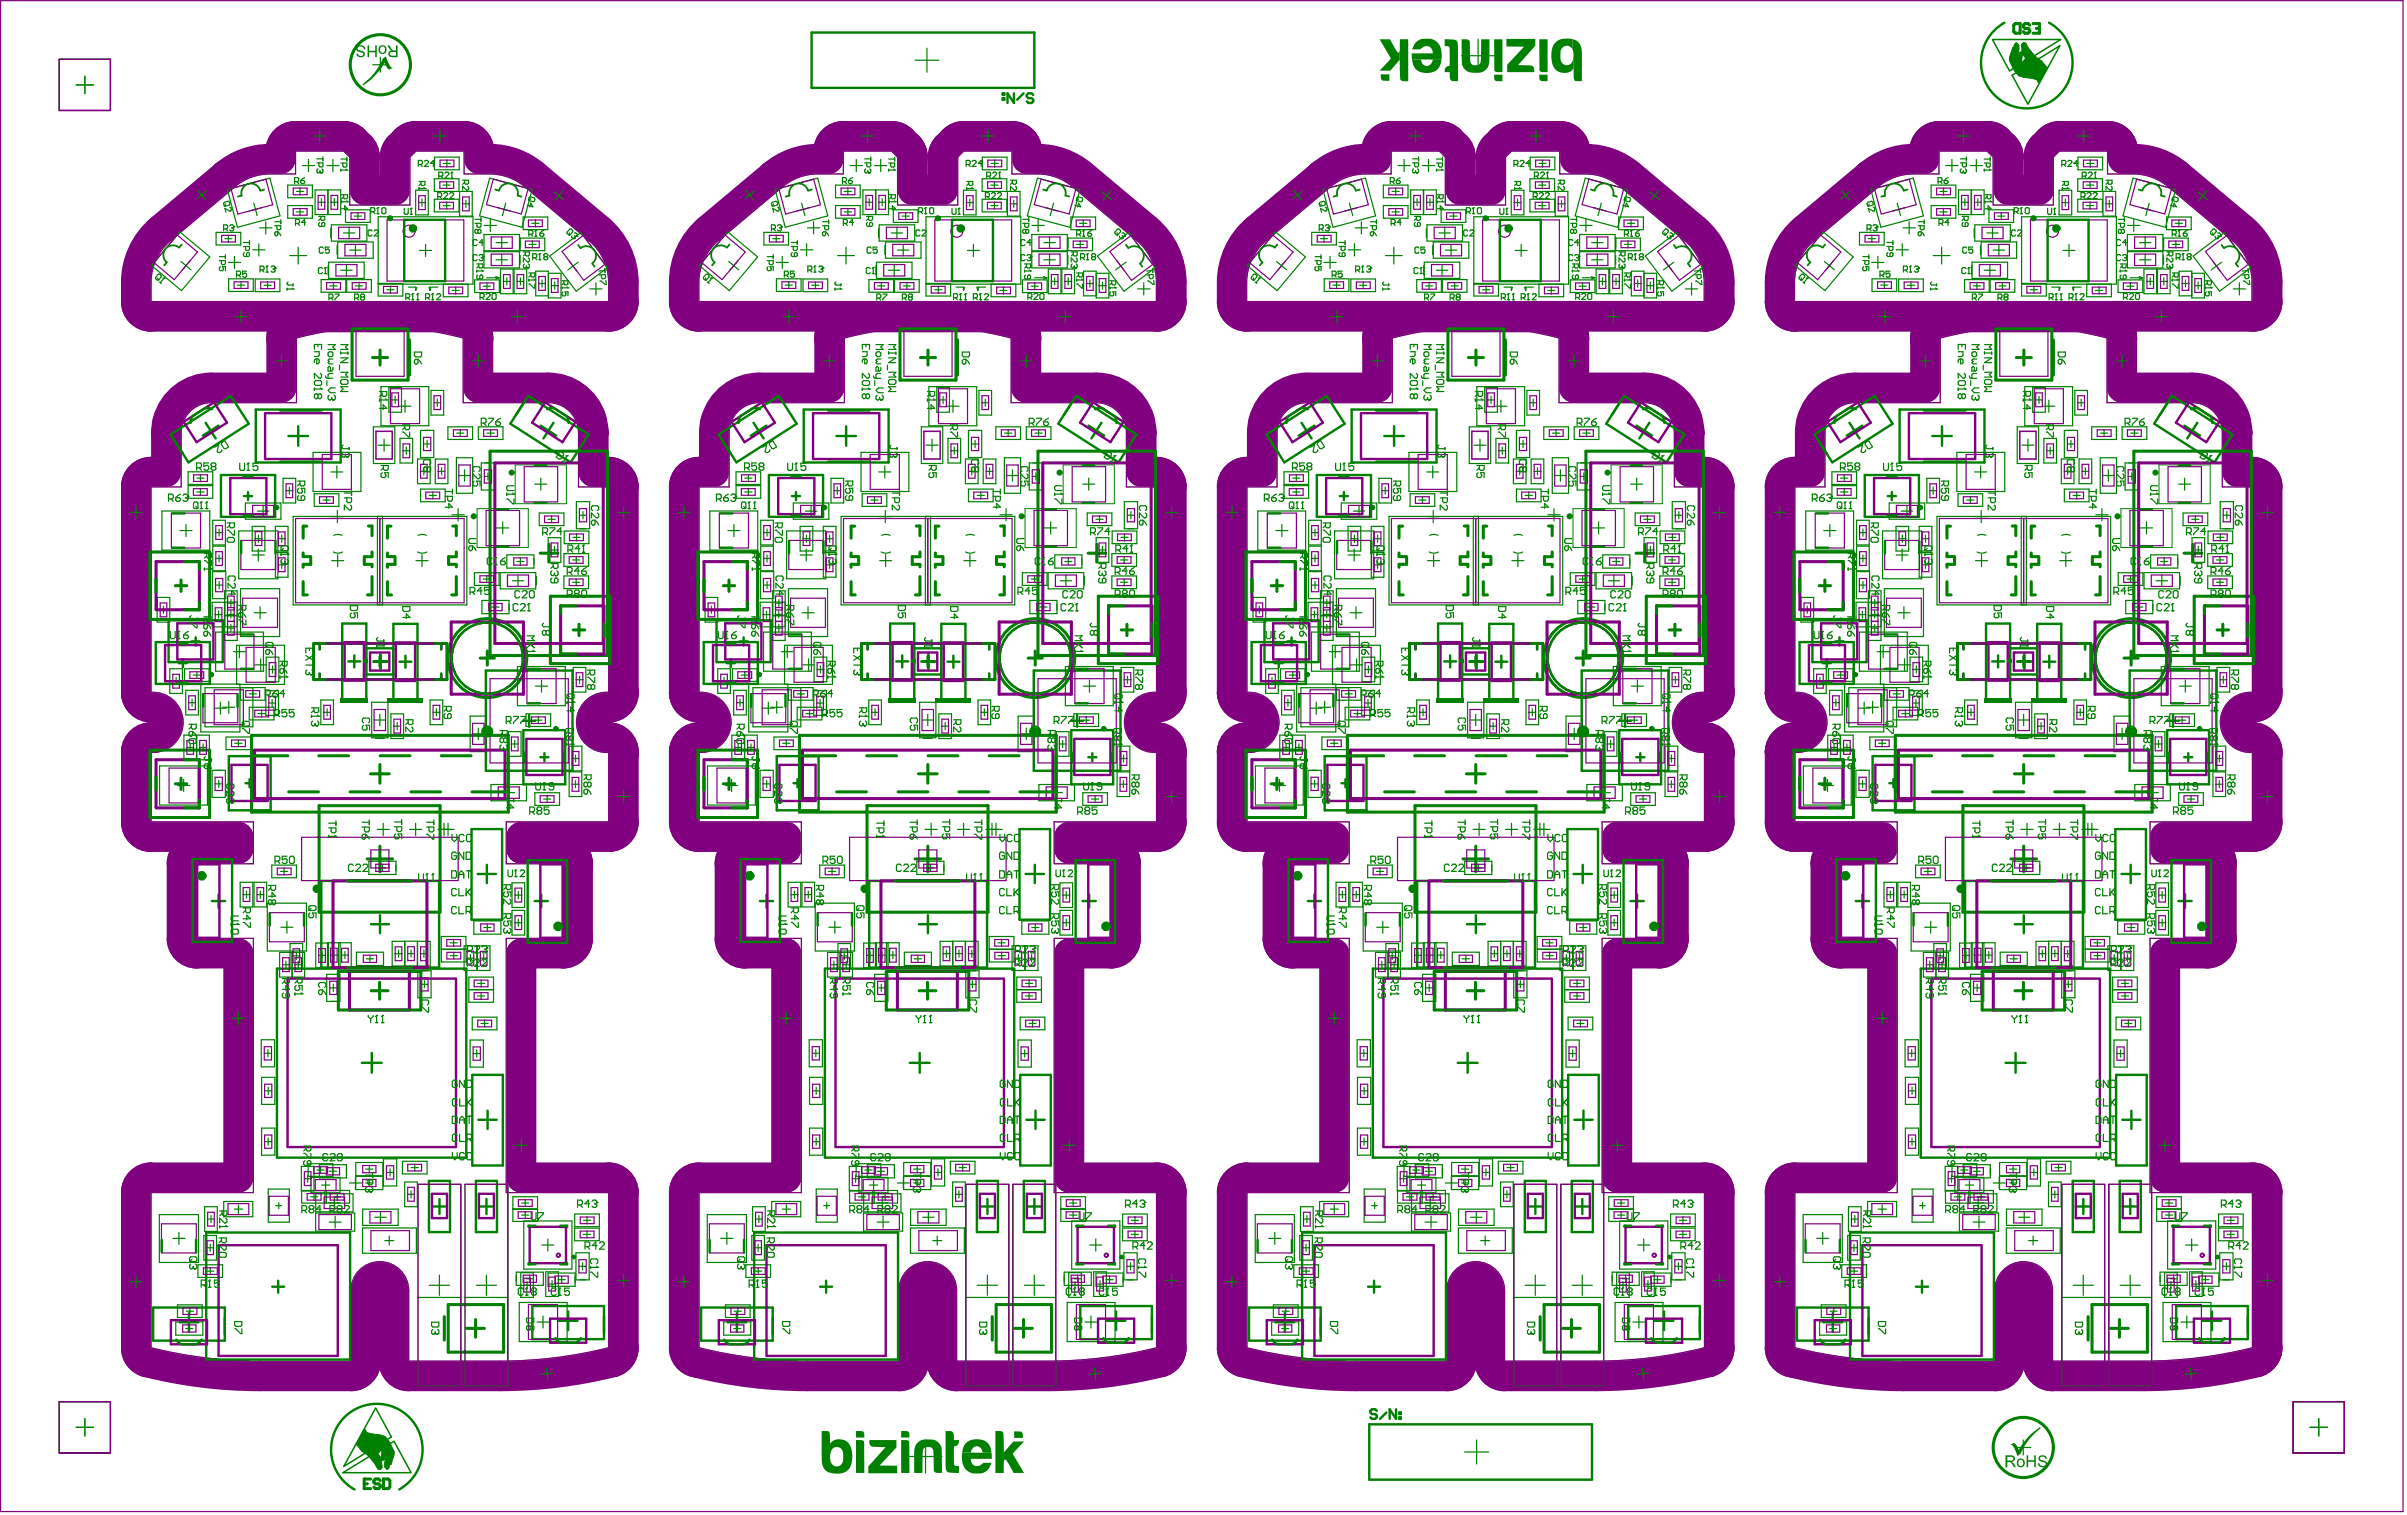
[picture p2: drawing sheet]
<svg xmlns="http://www.w3.org/2000/svg" width="665mm" height="419mm" viewBox="0 0 665 419" stroke-linecap="round" stroke-linejoin="round" font-family="sans-serif">
<g fill="none" stroke="#800080" stroke-width=".33">
<path d="M.2 .2h664v417.6h-664zM16.4 16.4h14.1v14.1h-14.1zM46.3 67.3l18.7-15.7a15 15 0 0 1 9.6-3.5h7.1v-6.3h13.3l1.7 1.6v13.3h16.6v-13.3l1.7-1.6h13.3v6.3h7.1a15 15 0 0 1 9.6 3.5l17.9 15a15 15 0 0 1 5.3 11.4v5.4h-126.4a30.7 30.7 0 0 1 .3-8.6 15 15 0 0 1 4.2-7.5zM197.7 67.3l18.7-15.7a15 15 0 0 1 9.6-3.5h7.1v-6.3h13.3l1.7 1.6v13.3h16.6v-13.3l1.7-1.6h13.3v6.3h7.1a15 15 0 0 1 9.6 3.5l17.9 15a15 15 0 0 1 5.3 11.4v5.4h-126.4a30.7 30.7 0 0 1 .3-8.6 15 15 0 0 1 4.2-7.5zM349.1 67.3l18.7-15.7a15 15 0 0 1 9.6-3.5h7.1v-6.3h13.4l1.6 1.6v13.3h16.7v-13.3l1.6-1.6h13.3v6.3h7.1a15 15 0 0 1 9.7 3.5l17.8 15a15 15 0 0 1 5.4 11.4v5.4h-126.5a30.8 30.8 0 0 1 .4-8.6 15 15 0 0 1 4.1-7.5zM500.6 67.3l18.6-15.7a15 15 0 0 1 9.7-3.5h7.1v-6.3h13.3l1.6 1.6v13.3h16.7v-13.3l1.6-1.6h13.4v6.3h7.1a15 15 0 0 1 9.6 3.5l17.8 15a15 15 0 0 1 5.4 11.4v5.4h-126.5a30.7 30.7 0 0 1 .4-8.6 15 15 0 0 1 4.2-7.5zM81.9 93.4l8.1-1.7h30l8.1 1.7M81.9 93.5v17.8h-23.5a8.3 8.3 0 0 0-8.3 8.3v15h-8.3v56.8a8.3 8.3 0 0 1 8.8 8.3 8.3 8.3 0 0 1-8.8 8.3v19.2h28.2v11.5h-15.6v20.7h15.6v70.2h-28.2v42.9a123.2 123.2 0 0 0 29.9 3.7h25.3v-19.5a8 8 0 0 1 8-8 8 8 0 0 1 8 8v19.5h25.3a123.2 123.2 0 0 0 29.9-3.7v-42.9h-28.3v-70.2h15.7v-20.7h-15.7v-11.5h28.3v-19.2a8.3 8.3 0 0 1-8.9-8.3 8.3 8.3 0 0 1 8.9-8.3v-56.8h-8.3v-15a8.3 8.3 0 0 0-8.3-8.3h-23.6v-17.8M98.4 91.5h13.3v12.5h-13.3zM233.4 93.4l8.1-1.7h29.9l8.1 1.7M233.4 93.5v17.8h-23.5a8.3 8.3 0 0 0-8.4 8.3v15h-8.3v56.8a8.3 8.3 0 0 1 8.9 8.3 8.3 8.3 0 0 1-8.9 8.3v19.2h28.3v11.5h-15.6v20.7h15.6v70.2h-28.3v42.9a123.2 123.2 0 0 0 30 3.7h25.3v-19.5a8 8 0 0 1 7.9-8 8 8 0 0 1 8 8v19.5h25.3a123.2 123.2 0 0 0 30-3.7v-42.9h-28.3v-70.2h15.6v-20.7h-15.6v-11.5h28.3v-19.2a8.3 8.3 0 0 1-8.9-8.3 8.3 8.3 0 0 1 8.9-8.3v-56.8h-8.3v-15a8.3 8.3 0 0 0-8.4-8.3h-23.5v-17.8M384.8 93.4l8.1-1.7h30l8.1 1.7"/>
<path d="M384.9 93.5v17.8h-23.6a8.3 8.3 0 0 0-8.3 8.3v15h-8.3v56.8a8.3 8.3 0 0 1 8.9 8.3 8.3 8.3 0 0 1-8.9 8.3v19.2h28.3v11.5h-15.7v20.7h15.7v70.2h-28.3v42.9a123.2 123.2 0 0 0 29.9 3.7h25.3v-19.5a8 8 0 0 1 8-8 8 8 0 0 1 8 8v19.5h25.3a123.2 123.2 0 0 0 29.9-3.7v-42.9h-28.2v-70.2h15.6v-20.7h-15.6v-11.5h28.2v-19.2a8.3 8.3 0 0 1-8.8-8.3 8.3 8.3 0 0 1 8.8-8.3v-56.8h-8.3v-15a8.3 8.3 0 0 0-8.3-8.3h-23.5v-17.8M536.3 93.4l8.1-1.7h29.9l8.1 1.7M536.3 93.5v17.8h-23.5a8.3 8.3 0 0 0-8.3 8.3v15h-8.4v56.8a8.3 8.3 0 0 1 8.9 8.3 8.3 8.3 0 0 1-8.9 8.3v19.2h28.3v11.5h-15.6v20.7h15.6v70.2h-28.3v42.9a123.2 123.2 0 0 0 30 3.7h25.3v-19.5a8 8 0 0 1 8-8 8 8 0 0 1 8 8v19.5h25.3a123.2 123.2 0 0 0 29.9-3.7v-42.9h-28.3v-70.2h15.7v-20.7h-15.7v-11.5h28.3v-19.2a8.3 8.3 0 0 1-8.9-8.3 8.3 8.3 0 0 1 8.9-8.3v-56.8h-8.3v-15a8.3 8.3 0 0 0-8.3-8.3h-23.6v-17.8M107.9 107.5h8.1v9.6h-8.1zM108.3 108.6h1.8v3.8h-1.8zM120 109.4h1.8v3.8h-1.8zM125.3 118.8h3.9v1.8h-3.9zM259.4 107.5h8v9.6h-8zM410.8 107.5h8.1v9.6h-8.1zM562.3 107.5h8.1v9.6h-8.1zM69.8 139.7h5.9v3.2h-5.9zM88.3 137.3h3.8v1.8h-3.8z"/>
<path d="M89.1 125.6h8v9.7h-8zM111.4 122.7h1.8v3.8h-1.8zM116.2 128.3h1.9v3.9h-1.9zM117.1 120.9h2v3.6h-2zM117.7 136h3.8v1.8h-3.8zM121.1 128.3h1.9v3.9h-1.9zM126.8 128.5h3.2v5.8h-3.2zM240.5 125.6h8.1v9.7h-8.1zM392 125.6h8.1v9.7h-8.1zM543.5 125.6h8v9.7h-8zM47.4 141.8h8v9.7h-8zM66.6 149.4h9.6v8h-9.6z"/>
<path d="M70.5 147h1.9v3.8h-1.9zM77 147h1.8v3.8h-1.8zM77 154.2h1.8v3.8h-1.8zM81.7 143.3h46.6v23.3h-46.6zM105 143.3v23.3M132.7 159.1h3.8v1.9h-3.8zM134.4 141.1h9.2v9.7h-9.2zM140.3 158.9h5.8v3.2h-5.8zM142 154.2h3.7v2h-3.7zM152.4 150.1h1.8v3.8h-1.8zM157.3 153.9h3.9v1.8h-3.9zM157.4 147.6h3.9v1.8h-3.9z"/>
<path d="M198.8 141.8h8.1v9.7h-8.1zM218 149.4h9.7v8h-9.7zM350.3 141.8h8.1v9.7h-8.1zM369.5 149.4h9.6v8h-9.6zM501.8 141.8h8v9.7h-8zM521 149.4h9.6v8h-9.6zM62.1 175.3h8.1v9.6h-8.1zM67.1 165.3h9.6v8.1h-9.6zM68 178.9h8.1v9.7h-8.1zM135.1 166.8h3.7v2h-3.7zM213.6 175.3h8.1v9.6h-8.1zM218.5 165.3h9.7v8.1h-9.7z"/>
<path d="M219.5 178.9h8v9.7h-8zM365.1 175.3h8v9.6h-8zM370 165.3h9.6v8.1h-9.6zM371 178.9h8v9.7h-8zM516.5 175.3h8.1v9.6h-8.1zM521.5 165.3h9.6v8.1h-9.6zM522.4 178.9h8.1v9.7h-8.1zM56.1 191.7h9.6v8.1h-9.6zM59.2 190.7h8.1v9.6h-8.1zM89.5 194.9h1.8v3.9h-1.8zM103.4 196.1h3.2v5.8h-3.2zM108.9 198.8h1.8v3.8h-1.8z"/>
<path d="M119.7 194.9h1.8v3.9h-1.8zM135.5 187.6h21.6v23.3h-21.6zM145.7 184.8h8v9.7h-8zM207.6 191.7h9.6v8.1h-9.6zM210.7 190.7h8v9.6h-8zM297.1 184.8h8.1v9.7h-8.1zM359 191.7h9.6v8.1h-9.6zM362.1 190.7h8.1v9.6h-8.1zM448.6 184.8h8v9.7h-8zM510.5 191.7h9.6v8.1h-9.6zM513.6 190.7h8v9.6h-8zM600 184.8h8.1v9.7h-8.1z"/>
<path d="M46.7 212.3h8.1v9.6h-8.1zM198.2 212.3h8v9.6h-8zM349.7 212.3h8v9.6h-8zM501.1 212.3h8.1v9.6h-8.1zM74.5 252.3h9.6v8h-9.6zM123.5 259.7h3.8v1.8h-3.8zM225.9 252.3h9.7v8h-9.7zM377.4 252.3h9.6v8h-9.6zM528.9 252.3h9.6v8h-9.6zM81 262.3h1.8v3.8h-1.8zM88.1 262.2h1.8v3.8h-1.8zM91.1 271.2h2v3.7h-2z"/>
<path d="M91.4 262.1h1.8v3.8h-1.8zM94.4 262.1h1.9v3.8h-1.9zM100.4 264h3.7v2h-3.7zM109.2 261.7h1.9v3.8h-1.9zM112.7 261.7h1.8v3.8h-1.8zM116.3 261.7h1.8v3.8h-1.8zM116.3 270.2h2v3.7h-2zM123.5 263.2h3.9v1.9h-3.9zM129.1 263h1.8v3.8h-1.8zM131.1 270.9h3.8v1.8h-3.8zM131.1 274.4h3.8v1.8h-3.8zM132.8 263h1.8v3.8h-1.8z"/>
<path d="M73.1 289.3h1.9v3.7h-1.9zM73.1 299.7h2v3.6h-2zM130.8 289.4h2v3.6h-2zM132.1 282h3.8v1.8h-3.8zM73.1 313.7h2v3.7h-2zM44.6 338.3h9.7v8h-9.7zM57.4 335.1h1.8v3.8h-1.8zM63 332.7h5.8v3h-5.8zM74.4 330.7h5.3v5.2h-5.3zM86.7 322.5h3.8v1.8h-3.8zM87.1 326h5.8v3.1h-5.8zM88.2 335.7h8.9v4.2h-8.9z"/>
<path d="M89.6 330.9h5.7v3.1h-5.7zM100.2 322.1h3.7v2h-3.7zM100.2 326h3.7v2h-3.7zM102.2 334.9h5.9v3.1h-5.9zM106.8 322.2h2v3.7h-2zM112.7 321.8h3.8v1.8h-3.8zM143.2 334.9h3.9v1.9h-3.9zM143.3 331.6h3.8v1.8h-3.8zM160.4 336.4h3.8v1.8h-3.8zM196.1 338.3h9.6v8h-9.6zM347.6 338.3h9.6v8h-9.6zM499 338.3h9.6v8h-9.6z"/>
<path d="M56.2 350.4h3.9v1.9h-3.9zM57.2 342.9h1.8v3.9h-1.8zM102.5 340.2h10.7v5.5h-10.7zM144.6 352.5h3.7v1.9h-3.7zM144.8 353.3h1.8v3.8h-1.8zM151.7 353h1.8v3.8h-1.8zM153.4 352.7h3.7v2h-3.7zM160 348.2h2v3.6h-2zM160.4 340.3h3.8v1.8h-3.8zM50.5 366.2h3.7v2h-3.7zM50.6 361.5h3.8v1.8h-3.8zM146.1 360.6h8v9.6h-8z"/>
<path d="M297.5 360.6h8.1v9.6h-8.1zM449 360.6h8v9.6h-8zM600.5 360.6h8v9.6h-8zM16.4 387.4h14.1v14.2h-14.1zM115.6 383v-55.7h11.8v55.8h-11.8M128.5 383v-55.7h11.9v55.8h-11.9M633.9 387.4h14.1v14.2h-14.1z"/>
</g>
<g fill="none" stroke="#800080" stroke-width="8.3">
<path d="M112 38.8l-1.6 1.7M112 38.8h.1M112 38.8l.9-.6 1.5-.6h13.9a4.2 4.2 0 0 1 4.1 4.2v2.1a20.4 20.4 0 0 1 15.3 4.5l17.8 15a19.1 19.1 0 0 1 6.9 14.6v5.4a4.2 4.2 0 0 1-4.2 4.1h-126.4a4.2 4.2 0 0 1-4.2-4.1 35.7 35.7 0 0 1 .4-9.2 19.1 19.1 0 0 1 6.4-10.8l17.9-15M263.5 38.8l-1.7 1.7M263.5 38.8l.9-.6 1.5-.6h13.8a4.2 4.2 0 0 1 4.2 4.2v2.1a20.4 20.4 0 0 1 15.3 4.5l17.8 15a19.1 19.1 0 0 1 6.8 14.6v5.4a4.2 4.2 0 0 1-4.1 4.1h-126.5a4.2 4.2 0 0 1-4.1-4.1 35.8 35.8 0 0 1 .4-9.2 19.1 19.1 0 0 1 6.4-10.8l17.8-15M263.5 38.8h.1M414.9 38.8l-1.6 1.7M415 38.8h-.1M415 38.8l.8-.6 1.5-.6h13.9a4.2 4.2 0 0 1 4.2 4.2v2.1a20.4 20.4 0 0 1 15.2 4.5l17.9 15a19.1 19.1 0 0 1 6.8 14.6v5.4a4.2 4.2 0 0 1-4.2 4.1h-126.4a4.2 4.2 0 0 1-4.2-4.1 35.8 35.8 0 0 1 .4-9.2 19.1 19.1 0 0 1 6.5-10.8M566.4 38.8l.9-.6 1.5-.6h13.9a4.2 4.2 0 0 1 4.1 4.2v2.1a20.4 20.4 0 0 1 15.3 4.5l17.8 15a19.1 19.1 0 0 1 6.9 14.6v5.4a4.2 4.2 0 0 1-4.2 4.1h-126.5a4.2 4.2 0 0 1-4.1-4.1 35.8 35.8 0 0 1 .4-9.2 19.1 19.1 0 0 1 6.4-10.8l17.9-15M566.4 38.8l-1.6 1.7M566.4 38.8h.1"/>
<path d="M62.3 48.4h.1M74.6 43.9h.1M74.6 43.9a19.1 19.1 0 0 0-12.3 4.5M110.4 40.5l-.7 .9-.5 1.5v9.6h-8.4v-9.1l-.3-1.6a8 8 0 0 0-2.6-3l-.8-.6-1.5-.6h-13.9a4.2 4.2 0 0 0-4.2 4.2v2.1h-2.9M110.4 40.5h.1M213.7 48.4h.1M226 43.9h.1M226 43.9a19.1 19.1 0 0 0-12.3 4.5M261.8 40.5h.1M261.8 40.5l-.6 .9-.6 1.5v9.6h-8.3v-9.1l-.3-1.6a8 8 0 0 0-2.6-3l-.9-.6-1.5-.6h-13.8a4.2 4.2 0 0 0-4.2 4.2v2.1h-3M365.2 48.4l-17.8 15M365.2 48.4h.1"/>
<path d="M377.5 43.9h.1M377.5 43.9a19.1 19.1 0 0 0-12.3 4.5M413.3 40.5l-.7 .9-.5 1.5v9.6h-8.3v-9.1l-.4-1.6a8 8 0 0 0-2.5-3l-.9-.6-1.5-.6h-13.9a4.2 4.2 0 0 0-4.1 4.2v2.1h-3M413.3 40.5h.1M516.7 48.4h.1M529 43.9h.1M529 43.9a19.1 19.1 0 0 0-12.3 4.5M564.8 40.5l-.7 .9-.5 1.5-.1 9.6h-8.3v-9.1l-.3-1.6a8 8 0 0 0-2.6-3l-.8-.6-1.6-.6h-13.8a4.2 4.2 0 0 0-4.2 4.2v2.1h-2.9M564.8 40.5h-.1M90 87.5l-8.2 1.7a4.3 4.3 0 0 0-4 4.6v13.3h-19.4a12.5 12.5 0 0 0-12.5 12.5v10.8h-4.1a4.2 4.2 0 0 0-4.2 4.2v57M120 87.5l8.2 1.7a4.3 4.3 0 0 1 4 4.6v13.3h19.4a12.5 12.5 0 0 1 12.5 12.5M241.5 87.5l-8.3 1.7a4.3 4.3 0 0 0-4 4.6v13.3h-19.3a12.5 12.5 0 0 0-12.5 12.5v10.8h-4.2a4.2 4.2 0 0 0-4.1 4.2v57"/>
<path d="M271.4 87.5l8.3 1.7a4.3 4.3 0 0 1 4 4.6v13.3h19.3a12.5 12.5 0 0 1 12.5 12.5M392.9 87.5l-8.2 1.7a4.3 4.3 0 0 0-4 4.6v13.3h-19.4a12.5 12.5 0 0 0-12.5 12.5v10.8h-4.1a4.2 4.2 0 0 0-4.2 4.2v57M422.9 87.5l8.2 1.7a4.3 4.3 0 0 1 4 4.6v13.3h19.4a12.5 12.5 0 0 1 12.5 12.5M544.4 87.5l-8.2 1.7a4.3 4.3 0 0 0-4 4.6v13.3h-19.4a12.5 12.5 0 0 0-12.5 12.5v10.8h-4.2a4.2 4.2 0 0 0-4.1 4.2v57M574.3 87.5l8.3 1.7a4.3 4.3 0 0 1 4 4.6v13.3h19.4a12.5 12.5 0 0 1 12.4 12.5M164.1 119.6v10.8h4.1a4.2 4.2 0 0 1 4.2 4.2v56.2a4.2 4.2 0 0 1-4.1 4.7M164.1 119.6h.1M315.5 119.6h.1M315.5 119.6v10.8h4.2a4.2 4.2 0 0 1 4.1 4.2v56.2a4.2 4.2 0 0 1-4.1 4.7M467 119.6h.1M467 119.6v10.8h4.1a4.2 4.2 0 0 1 4.2 4.2v56.2a4.2 4.2 0 0 1-4.1 4.7M618.4 119.6h.1"/>
<path d="M618.4 119.6v10.8h4.2a4.2 4.2 0 0 1 4.2 4.2v56.2a4.2 4.2 0 0 1-4.2 4.7M37.6 191.6h.1M37.6 191.6a4.4 4.4 0 0 0 5.3 3.9 4.2 4.2 0 0 1 3.4 5 4.2 4.2 0 0 1-5 3.3 4.2 4.2 0 0 0-3.7 3.9M168.2 195.5a4.2 4.2 0 0 0-4.7 4.2 4.2 4.2 0 0 0 4.7 4.1M168.2 195.5h.1M189.1 191.6h.1M189.1 191.6a4.4 4.4 0 0 0 5.2 3.9 4.2 4.2 0 0 1 3.5 5 4.2 4.2 0 0 1-5.1 3.3 4.2 4.2 0 0 0-3.6 3.9M319.7 195.5a4.2 4.2 0 0 0-4.7 4.2 4.2 4.2 0 0 0 4.7 4.1M319.7 195.5h.1M340.5 191.6h.1M340.5 191.6a4.4 4.4 0 0 0 5.3 3.9 4.2 4.2 0 0 1 3.5 5 4.2 4.2 0 0 1-5.1 3.3 4.2 4.2 0 0 0-3.7 3.9M471.1 195.5a4.2 4.2 0 0 0-4.7 4.2 4.2 4.2 0 0 0 4.7 4.1"/>
<path d="M471.1 195.5h.1M471.2 195.5h.1M492 191.6h.1M492 191.6a4.4 4.4 0 0 0 5.3 3.9 4.2 4.2 0 0 1 3.4 5 4.2 4.2 0 0 1-5 3.3 4.2 4.2 0 0 0-3.7 3.9M622.6 195.5a4.2 4.2 0 0 0-4.7 4.2 4.2 4.2 0 0 0 4.7 4.1M622.6 195.5h.1M37.6 207.7h.1M37.6 207.7v19.5a4.2 4.2 0 0 0 4.2 4.1h24.1v3.3h-11.5a4.2 4.2 0 0 0-4.2 4.1v20.7a4.2 4.2 0 0 0 4.2 4.1h11.5v62h-24.1a4.2 4.2 0 0 0-4.2 4.1v42.9a4.2 4.2 0 0 0 3.1 4 127.3 127.3 0 0 0 31 3.9h25.3a4.2 4.2 0 0 0 4.2-4.2v-19.5M168.2 203.8h.1M168.3 203.8a4.2 4.2 0 0 1 4.1 4.7v18.7a4.2 4.2 0 0 1-4.2 4.1h-24.1v3.3h11.5a4.2 4.2 0 0 1 4.1 4.1v20.7a4.2 4.2 0 0 1-4.1 4.1h-11.5v62h24.1a4.2 4.2 0 0 1 4.2 4.1v42.9a4.2 4.2 0 0 1-3.2 4 127.3 127.3 0 0 1-30.9 3.9h-25.3a4.2 4.2 0 0 1-4.2-4.2v-19.5a3.8 3.8 0 0 0-3.8-3.8 3.8 3.8 0 0 0-3.8 3.8M168.3 203.8h-.1M189.1 207.7h.1"/>
<path d="M189.1 207.7v19.5a4.2 4.2 0 0 0 4.1 4.1h24.1v3.3h-11.4a4.2 4.2 0 0 0-4.2 4.1v20.7a4.2 4.2 0 0 0 4.2 4.1h11.4v62h-24.1a4.2 4.2 0 0 0-4.1 4.1v42.9a4.2 4.2 0 0 0 3.1 4 127.3 127.3 0 0 0 31 3.9h25.3a4.2 4.2 0 0 0 4.1-4.2v-19.5M319.7 203.8h.1M319.7 203.8a4.2 4.2 0 0 1 4.1 4.7v18.7a4.2 4.2 0 0 1-4.1 4.1h-24.1v3.3h11.4a4.2 4.2 0 0 1 4.2 4.1v20.7a4.2 4.2 0 0 1-4.2 4.1h-11.4v62h24.1a4.2 4.2 0 0 1 4.1 4.1v42.9a4.2 4.2 0 0 1-3.1 4 127.3 127.3 0 0 1-31 3.9h-25.3a4.2 4.2 0 0 1-4.1-4.2v-19.5a3.8 3.8 0 0 0-3.9-3.8 3.8 3.8 0 0 0-3.8 3.8M340.5 207.7v19.5a4.2 4.2 0 0 0 4.2 4.1h24.1v3.3h-11.5a4.2 4.2 0 0 0-4.1 4.1v20.7a4.2 4.2 0 0 0 4.1 4.1h11.5v62h-24.1a4.2 4.2 0 0 0-4.2 4.1v42.9a4.2 4.2 0 0 0 3.2 4 127.3 127.3 0 0 0 30.9 3.9h25.3a4.2 4.2 0 0 0 4.2-4.2v-19.5M340.5 207.7h.1M471.1 203.8h.1M471.2 203.8a4.2 4.2 0 0 1 4.1 4.7v18.7a4.2 4.2 0 0 1-4.2 4.1h-24.1v3.3h11.5a4.2 4.2 0 0 1 4.2 4.1v20.7a4.2 4.2 0 0 1-4.2 4.1h-11.5v62h24.1a4.2 4.2 0 0 1 4.2 4.1v42.9a4.2 4.2 0 0 1-3.1 4 127.3 127.3 0 0 1-31 3.9h-25.3a4.2 4.2 0 0 1-4.2-4.2v-19.5a3.8 3.8 0 0 0-3.8-3.8 3.8 3.8 0 0 0-3.8 3.8M492 207.7v19.5a4.2 4.2 0 0 0 4.1 4.1h24.2v3.3h-11.5a4.2 4.2 0 0 0-4.2 4.1v20.7a4.2 4.2 0 0 0 4.2 4.1h11.5v62h-24.2a4.2 4.2 0 0 0-4.1 4.1v42.9a4.2 4.2 0 0 0 3.1 4 127.3 127.3 0 0 0 31 3.9h25.3a4.2 4.2 0 0 0 4.1-4.2v-19.5M492 207.7h.1M622.6 203.8h.1M622.6 203.8a4.2 4.2 0 0 1 4.2 4.7v18.7a4.2 4.2 0 0 1-4.2 4.1h-24.1v3.3h11.5a4.2 4.2 0 0 1 4.1 4.1v20.7a4.2 4.2 0 0 1-4.1 4.1h-11.5v62h24.1a4.2 4.2 0 0 1 4.2 4.1v42.9a4.2 4.2 0 0 1-3.2 4 127.3 127.3 0 0 1-30.9 3.9h-25.3a4.2 4.2 0 0 1-4.2-4.2v-19.5a3.8 3.8 0 0 0-3.8-3.8 3.8 3.8 0 0 0-3.9 3.8M101.2 356.7h.1"/>
<path d="M252.6 356.7h.1M404.1 356.7h.1M555.5 356.7h.1"/>
</g>
<path d="M46.5 67.1l18.5-15.5a14.8 14.8 0 0 1 9.6-3.5h7.1v-6.3h13.3l1.7 1.6v13.3h16.6v-13.3l1.7-1.6h13.3v6.3h7.1a14.8 14.8 0 0 1 9.6 3.5l17.9 15a14.8 14.8 0 0 1 5.3 11.4v5.4h-126.4a25.3 25.3 0 0 1 1-11 15 15 0 0 1 3.7-5.3zM197.9 67.1l18.5-15.5a14.8 14.8 0 0 1 9.6-3.5h7.1v-6.3h13.3l1.7 1.6v13.3h16.6v-13.3l1.7-1.6h13.3v6.3h7.1a14.8 14.8 0 0 1 9.6 3.5l17.9 15a14.8 14.8 0 0 1 5.3 11.4v5.4h-126.4a25.3 25.3 0 0 1 1-11 15 15 0 0 1 3.7-5.3zM349.3 67.1l18.5-15.5a14.8 14.8 0 0 1 9.6-3.5h7.1v-6.3h13.4l1.6 1.6v13.3h16.7v-13.3l1.6-1.6h13.3v6.3h7.1a14.8 14.8 0 0 1 9.7 3.5l17.8 15a14.8 14.8 0 0 1 5.4 11.4v5.4h-126.5a25.3 25.3 0 0 1 1.1-11 15 15 0 0 1 3.6-5.3zM500.8 67.1l18.4-15.5a14.8 14.8 0 0 1 9.7-3.5h7.1v-6.3h13.3l1.6 1.6v13.3h16.7v-13.3l1.6-1.6h13.4v6.3h7.1a14.8 14.8 0 0 1 9.6 3.5l17.8 15a14.8 14.8 0 0 1 5.4 11.4v5.4h-126.5a25.3 25.3 0 0 1 1.1-11 15 15 0 0 1 3.7-5.3zM52.8 113.5a8.2 8.2 0 0 1 5.6-2.2h23.5v-17.9l8.1-1.7h30l8.1 1.7-.1 17.9h23.6a8.3 8.3 0 0 1 8.3 8.3v15h8.3v56.8a8.3 8.3 0 0 0-8.9 8.3 8.3 8.3 0 0 0 8.9 8.3v19.2h-28.3v11.5h15.7v20.7h-15.7v70.2h28.3v42.9a121.3 121.3 0 0 1-29.9 3.7h-25.3v-19.5a8 8 0 0 0-8-8 8 8 0 0 0-8 8v19.5h-25.3a121.3 121.3 0 0 1-29.9-3.7v-42.9h28.2v-70.2h-15.6v-20.7h15.6v-11.5h-28.2v-19.2a8.3 8.3 0 0 0 8.8-8.3 8.3 8.3 0 0 0-8.8-8.3v-56.8h8.3v-15a8.4 8.4 0 0 1 2.7-6.1zM204.2 113.5a8.2 8.2 0 0 1 5.7-2.2h23.5v-17.9l8.1-1.7h29.9l8.1 1.7v17.9h23.5a8.3 8.3 0 0 1 8.4 8.3v15h8.3v56.8a8.3 8.3 0 0 0-8.9 8.3 8.3 8.3 0 0 0 8.9 8.3v19.2h-28.3v11.5h15.6v20.7h-15.6v70.2h28.3v42.9a121.3 121.3 0 0 1-30 3.7h-25.3v-19.5a8 8 0 0 0-8-8 8 8 0 0 0-7.9 8v19.5h-25.3a121.3 121.3 0 0 1-30-3.7v-42.9h28.3v-70.2h-15.6v-20.7h15.6v-11.5h-28.3v-19.2a8.3 8.3 0 0 0 8.9-8.3 8.3 8.3 0 0 0-8.9-8.3v-56.8h8.3v-15a8.4 8.4 0 0 1 2.7-6.1zM355.7 113.5a8.2 8.2 0 0 1 5.6-2.2h23.6l-.1-17.9 8.1-1.7h30l8.1 1.7v17.9h23.5a8.3 8.3 0 0 1 8.3 8.3v15h8.3v56.8a8.3 8.3 0 0 0-8.8 8.3 8.3 8.3 0 0 0 8.8 8.3v19.2h-28.2v11.5h15.6v20.7h-15.6v70.2h28.2v42.9a121.3 121.3 0 0 1-29.9 3.7h-25.3v-19.5a8 8 0 0 0-8-8 8 8 0 0 0-8 8v19.5h-25.3a121.3 121.3 0 0 1-29.9-3.7v-42.9h28.3v-70.2h-15.7v-20.7h15.7v-11.5h-28.3v-19.2a8.3 8.3 0 0 0 8.9-8.3 8.3 8.3 0 0 0-8.9-8.3v-56.8h8.3v-15a8.4 8.4 0 0 1 2.7-6.1zM507.1 113.5a8.2 8.2 0 0 1 5.7-2.2h23.5v-17.9l8.1-1.7h29.9l8.1 1.7v17.9h23.6a8.3 8.3 0 0 1 8.3 8.3v15h8.3v56.8a8.3 8.3 0 0 0-8.9 8.3 8.3 8.3 0 0 0 8.9 8.3v19.2h-28.3v11.5h15.7v20.7h-15.7v70.2h28.3v42.9a121.3 121.3 0 0 1-29.9 3.7h-25.3v-19.5a8 8 0 0 0-8-8 8 8 0 0 0-8 8v19.5h-25.3a121.3 121.3 0 0 1-30-3.7v-42.9h28.3v-70.2h-15.6v-20.7h15.6v-11.5h-28.3v-19.2a8.3 8.3 0 0 0 8.9-8.3 8.3 8.3 0 0 0-8.9-8.3v-56.8h8.4v-15a8.4 8.4 0 0 1 2.6-6.1z" fill="none" stroke="#808080" stroke-width=".28"/>
<g fill="none" stroke="#008000" stroke-width=".33">
<path d="M16.4 16.4h14.1v14.1h-14.1zM103.1 17.9h4.1M105.1 15.8v4.2M252.9 16.6h6.7M256.2 13.3v6.7M404 15.4h9.1M408.6 10.8v9.2M557.9 17.3h4.7M560.2 15v4.6M21 23.5h4.9M23.5 21.1v4.8M86.7 37.6h3.3"/>
<path d="M88.4 35.9v3.4M120 37.6h3.3M121.6 35.9v3.4M238.1 37.6h3.4M239.8 35.9v3.4M271.4 37.6h3.4M273.1 35.9v3.4M389.6 37.6h3.3M391.3 35.9v3.4M422.9 37.6h3.3M424.6 35.9v3.4M541.1 37.6h3.3"/>
<path d="M542.7 35.9v3.4M574.3 37.6h3.4M576 35.9v3.4M54.7 52.6l2.1 2.6M57 52.8l-2.5 2.2M62.8 52.4l11.8-3.2 2.8 10.5-11.8 3.1zM70.1 56.1l1 3.5M72.3 57.4l-3.4 .9M79.5 56.8h6.9v3.5h-6.9zM79.5 51.2h6.9v3.5h-6.9zM81.9 52.9h2M81.9 58.6h2"/>
<path d="M82.9 51.9v2M82.9 57.6v2M83.6 45.8h3.4M85.3 44.1v3.3M87.1 52.5h3.5v6.8h-3.5zM87.9 55.9h1.9M88.9 54.9v2M90.3 45.8h3.4M90.7 52.5h3.5v6.8h-3.5zM91.4 55.9h2M92 44.1v3.4M92.4 54.9v2"/>
<path d="M95.5 58h6.8v3.5h-6.8zM97.9 59.7h2M98.9 58.7v2M114.9 52.6h3.5v6.8h-3.5zM115.6 56h2M116.6 55v2M120 49.4h6.9v3.5h-6.9zM120.1 55.1h6.8v3.5h-6.8zM120.1 43.4h6.8v3.5h-6.8zM122.5 56.8h2M122.5 51.2h2M122.5 45.2h2"/>
<path d="M123.5 50.2v2M123.5 55.8v2M123.5 44.2v2M127 52.9h3.5v6.8h-3.5zM127.8 56.3h2M128.8 55.3v2M135.3 49.2l11.8 3.2-2.8 10.4-11.7-3.1zM137.6 57.4l3.5 .9M139.8 56.1l-.9 3.5M144.6 60h6.8v3.5h-6.8zM153.2 53l2.6 2.2M155.6 52.8l-2.2 2.6"/>
<path d="M206.1 52.6l2.2 2.6M208.5 52.8l-2.6 2.2M214.3 52.4l11.7-3.2 2.8 10.5-11.7 3.1zM221.6 56.1l.9 3.5M223.8 57.4l-3.5 .9M231 56.8h6.8v3.5h-6.8zM231 51.2h6.8v3.5h-6.8zM233.4 52.9h2M233.4 58.6h2M234.4 51.9v2M234.4 57.6v2M235 45.8h3.4"/>
<path d="M236.7 44.1v3.3M238.5 52.5h3.5v6.8h-3.5zM239.3 55.9h2M240.3 54.9v2M241.8 45.8h3.3M242.1 52.5h3.5v6.8h-3.5zM242.9 55.9h2M243.4 44.1v3.4M243.9 54.9v2M246.9 58h6.8v3.5h-6.8zM249.3 59.7h2M250.3 58.7v2"/>
<path d="M266.3 52.6h3.5v6.8h-3.5zM267.1 56h2M268.1 55v2M271.5 49.4h6.8v3.5h-6.8zM271.5 55.1h6.8v3.5h-6.8zM271.5 43.4h6.9v3.5h-6.9zM273.9 56.8h2M273.9 51.2h2M274 45.2h1.9M274.9 50.2v2M274.9 55.8v2M274.9 44.2v2"/>
<path d="M278.5 52.9h3.5v6.8h-3.5zM279.2 56.3h2M280.2 55.3v2M286.8 49.2l11.7 3.2-2.8 10.4-11.7-3.1zM289 57.4l3.5 .9M291.2 56.1l-.9 3.5M296 60h6.8v3.5h-6.8zM304.7 53l2.5 2.2M307 52.8l-2.1 2.6M357.6 52.6l2.1 2.6M359.9 52.8l-2.5 2.2M365.7 52.4l11.7-3.2 2.8 10.5-11.7 3.1z"/>
<path d="M373 56.1l.9 3.5M375.2 57.4l-3.5 .9M382.4 56.8h6.8v3.5h-6.8zM382.4 51.2h6.8v3.5h-6.8zM384.8 52.9h2M384.8 58.6h2M385.8 51.9v2M385.8 57.6v2M386.4 45.8h3.4M388.1 44.1v3.3M390 52.5h3.4v6.8h-3.4zM390.7 55.9h2"/>
<path d="M391.7 54.9v2M393.2 45.8h3.4M393.5 52.5h3.5v6.8h-3.5zM394.3 55.9h2M394.9 44.1v3.4M395.3 54.9v2M398.4 58h6.8v3.5h-6.8zM400.8 59.7h2M401.8 58.7v2M417.7 52.6h3.5v6.8h-3.5zM418.5 56h2M419.5 55v2"/>
<path d="M422.9 49.4h6.8v3.5h-6.8zM422.9 55.1h6.8v3.5h-6.8zM423 43.4h6.8v3.5h-6.8zM425.3 56.8h2M425.3 51.2h2M425.4 45.2h2M426.3 50.2v2M426.3 55.8v2M426.4 44.2v2M429.9 52.9h3.5v6.8h-3.5zM430.6 56.3h2M431.6 55.3v2"/>
<path d="M438.2 49.2l11.8 3.2-2.8 10.4-11.8-3.1zM440.5 57.4l3.4 .9M442.6 56.1l-.9 3.5M447.4 60h6.9v3.5h-6.9zM456.1 53l2.6 2.2M458.5 52.8l-2.2 2.6M509 52.6l2.2 2.6M511.4 52.8l-2.6 2.2M517.1 52.4l11.8-3.2 2.8 10.5-11.8 3.1zM524.4 56.1l.9 3.5M526.6 57.4l-3.4 .9M533.8 56.8h6.8v3.5h-6.8z"/>
<path d="M533.8 51.2h6.8v3.5h-6.8zM536.2 52.9h2M536.2 58.6h2M537.2 51.9v2M537.2 57.6v2M537.9 45.8h3.3M539.5 44.1v3.3M541.4 52.5h3.5v6.8h-3.5zM542.1 55.9h2M543.1 54.9v2M544.6 45.8h3.4M545 52.5h3.4v6.8h-3.4z"/>
<path d="M545.7 55.9h2M546.3 44.1v3.4M546.7 54.9v2M549.8 58h6.8v3.5h-6.8zM552.2 59.7h2M553.2 58.7v2M569.2 52.6h3.5v6.8h-3.5zM569.9 56h2M570.9 55v2M574.3 49.4h6.8v3.5h-6.8zM574.3 55.1h6.8v3.5h-6.8zM574.4 43.4h6.8v3.5h-6.8z"/>
<path d="M576.7 56.8h2M576.7 51.2h2M576.8 45.2h2M577.7 50.2v2M577.7 55.8v2M577.8 44.2v2M581.3 52.9h3.5v6.8h-3.5zM582.1 56.3h2M583.1 55.3v2M589.6 49.2l11.8 3.2-2.8 10.4-11.8-3.1zM591.9 57.4l3.4 .9M594.1 56.1l-1 3.5"/>
<path d="M598.9 60h6.8v3.5h-6.8zM607.6 53l2.6 2.2M609.9 52.8l-2.1 2.6M49.7 64.1l8.3 6.9-7.8 9.3-8.3-6.9zM50 72.3l2.8 2.3M52.6 72.1l-2.3 2.7M59.7 64.2h6.8v3.5h-6.8zM62.1 66h2M63.1 72.5h3.4M63.1 65v2M63.2 77.1h6.8v3.5h-6.8zM64.8 70.9v3.3"/>
<path d="M65.6 78.8h2M66.6 77.8v2M69.9 69h3.3M70.5 77.1h6.9v3.5h-6.9zM71.5 67.4v3.3M71.8 63h3.3M73 78.9h2M73.5 61.3v3.4M74 77.9v2M80.1 70.6h4.7M82.4 68.3v4.7M88.8 77.3h6.8v3.5h-6.8z"/>
<path d="M90.8 72.5h9.9v4.4h-9.9zM91.2 79h2M91.6 62.1h9.8v4.5h-9.8zM92.2 78v2M93.3 66.9h9.9v4.5h-9.9zM94.2 74.7h3.1M94.9 64.4h3.2M95.8 73.1v3.2M95.8 77.3h6.9v3.5h-6.9zM96.5 62.8v3.2M96.7 69.1h3.1M98.3 67.6v3.1"/>
<path d="M98.3 79h1.9M99.3 78v2M104.5 78.3h6.9v3.5h-6.9v-21.9h26.2v18.6h-26.2M107.9 79.1v2M116 69.2h3.3M117.6 67.6v3.3M122.5 78.5h6.9v3.5h-6.9zM126 79.3v2M131.2 77.4h6.8v3.5h-6.8zM133.6 79.1h2M133.8 64.8h9.8v4.5h-9.8zM133.8 69.6h9.8v4.5h-9.8z"/>
<path d="M133.8 62.3h3.4M134.6 78.1v2M135.5 60.6v3.4M137.1 67.1h3.2M137.1 71.8h3.2M138.4 74.4h3.4v6.8h-3.4zM138.7 65.5v3.1M138.7 70.2v3.2M139.1 77.8h2M140.1 76.8v2M142.1 74.4h3.5v6.8h-3.5zM142.8 77.8h2"/>
<path d="M143.8 65.8h6.8v3.5h-6.8zM143.8 76.8v2M146.2 67.6h2M147 61.7h2M147.2 66.6v1.9M148 60.7v2M148.8 78.4h2M149.8 77.4v2M151.6 75.5h3.5v6.9h-3.5v-7.4h-3.5v6.8h3.5M151.9 70.8l8.7-6.5 7.3 9.7-8.6 6.5zM152.3 78.9h2M153.3 77.9v2"/>
<path d="M157.3 72.1l2.2 2.9M159.8 72.5l-2.8 2.1M163 79.9h3.4M164.7 78.2v3.4M201.1 64.1l8.3 6.9-7.8 9.3-8.3-6.9zM201.5 72.3l2.7 2.3M204 72.1l-2.3 2.7M211.2 64.2h6.8v3.5h-6.8zM213.6 66h2M214.5 72.5h3.4M214.6 65v2M214.6 77.1h6.8v3.5h-6.8z"/>
<path d="M216.2 70.9v3.3M217 78.8h2M218 77.8v2M221.3 69h3.4M222 77.1h6.8v3.5h-6.8zM223 67.4v3.3M223.2 63h3.4M224.4 78.9h2M224.9 61.3v3.4M225.4 77.9v2M231.5 70.6h4.7M233.9 68.3v4.7"/>
<path d="M240.2 77.3h6.8v3.5h-6.8zM242.3 72.5h9.8v4.4h-9.8zM242.6 79h2M243 62.1h9.8v4.5h-9.8zM243.6 78v2M244.8 66.9h9.8v4.5h-9.8zM245.6 74.7h3.2M246.3 64.4h3.2M247.2 73.1v3.2M247.3 77.3h6.8v3.5h-6.8zM247.9 62.8v3.2M248.1 69.1h3.2"/>
<path d="M249.7 79h2M249.7 67.6v3.1M250.7 78v2M256 78.3h6.8v3.5h-6.8v-21.9h26.2v18.6h-26.2M259.4 79.1v2M267.4 69.2h3.3M269.1 67.6v3.3M274 78.5h6.8v3.5h-6.8zM277.4 79.3v2M282.6 77.4h6.8v3.5h-6.8zM285 79.1h2M285.2 64.8h9.8v4.5h-9.8z"/>
<path d="M285.2 69.6h9.8v4.5h-9.8zM285.3 62.3h3.3M286 78.1v2M286.9 60.6v3.4M288.5 67.1h3.2M288.5 71.8h3.2M289.8 74.4h3.5v6.8h-3.5zM290.1 65.5v3.1M290.1 70.2v3.2M290.5 77.8h2M291.5 76.8v2M293.5 74.4h3.5v6.8h-3.5z"/>
<path d="M294.3 77.8h2M295.2 65.8h6.8v3.5h-6.8zM295.3 76.8v2M297.6 67.6h2M298.4 61.7h2M298.6 66.6v1.9M299.4 60.7v2M300.3 78.4h2M301.3 77.4v2M303 75.5h3.5v6.9h-3.5v-7.4h-3.5v6.8h3.5M303.4 70.8l8.6-6.5 7.3 9.7-8.6 6.5zM303.8 78.9h2"/>
<path d="M304.8 77.9v2M308.7 72.1l2.2 2.9M311.2 72.5l-2.8 2.1M314.5 79.9h3.3M316.2 78.2v3.4M352.6 64.1l8.2 6.9-7.8 9.3-8.3-6.9zM352.9 72.3l2.7 2.3M355.4 72.1l-2.3 2.7M362.6 64.2h6.8v3.5h-6.8zM365 66h2M366 72.5h3.3M366 65v2"/>
<path d="M366 77.1h6.9v3.5h-6.9zM367.7 70.9v3.3M368.5 78.8h2M369.5 77.8v2M372.7 69h3.4M373.4 77.1h6.8v3.5h-6.8zM374.4 67.4v3.3M374.6 63h3.4M375.8 78.9h2M376.3 61.3v3.4M376.8 77.9v2M383 70.6h4.6"/>
<path d="M385.3 68.3v4.7M391.6 77.3h6.8v3.5h-6.8zM393.7 72.5h9.8v4.4h-9.8zM394 79h2M394.4 62.1h9.9v4.5h-9.9zM395 78v2M396.2 66.9h9.8v4.5h-9.8zM397 74.7h3.2M397.8 64.4h3.1M398.6 73.1v3.2M398.7 77.3h6.8v3.5h-6.8zM399.4 62.8v3.2"/>
<path d="M399.5 69.1h3.2M401.1 79h2M401.1 67.6v3.1M402.1 78v2M407.4 78.3h6.8v3.5h-6.8v-21.9h26.2v18.6h-26.2M410.8 79.1v2M418.8 69.2h3.3M420.5 67.6v3.3M425.4 78.5h6.8v3.5h-6.8zM428.8 79.3v2M434.1 77.4h6.8v3.5h-6.8zM436.5 79.1h2"/>
<path d="M436.6 64.8h9.8v4.5h-9.8zM436.6 69.6h9.8v4.5h-9.8zM436.7 62.3h3.4M437.5 78.1v2M438.4 60.6v3.4M440 67.1h3.1M440 71.8h3.1M441.2 74.4h3.5v6.8h-3.5zM441.5 65.5v3.1M441.5 70.2v3.2M442 77.8h1.9M442.9 76.8v2"/>
<path d="M444.9 74.4h3.5v6.8h-3.5zM445.7 77.8h2M446.6 65.8h6.8v3.5h-6.8zM446.7 76.8v2M449 67.6h2M449.9 61.7h2M450 66.6v1.9M450.9 60.7v2M451.7 78.4h2M452.7 77.4v2M454.4 75.5h3.5v6.9h-3.5v-7.4h-3.5v6.8h3.5M454.8 70.8l8.6-6.5 7.3 9.7-8.6 6.5z"/>
<path d="M455.2 78.9h2M456.2 77.9v2M460.2 72.1l2.1 2.9M462.7 72.5l-2.9 2.1M465.9 79.9h3.4M467.6 78.2v3.4M504 64.1l8.3 6.9-7.9 9.3-8.2-6.9zM504.3 72.3l2.7 2.3M506.8 72.1l-2.3 2.7M514 64.2h6.8v3.5h-6.8zM516.4 66h2M517.4 72.5h3.4"/>
<path d="M517.4 65v2M517.5 77.1h6.8v3.5h-6.8zM519.1 70.9v3.3M519.9 78.8h2M520.9 77.8v2M524.1 69h3.4M524.8 77.1h6.8v3.5h-6.8zM525.8 67.4v3.3M526 63h3.4M527.2 78.9h2M527.7 61.3v3.4M528.2 77.9v2"/>
<path d="M534.4 70.6h4.6M536.7 68.3v4.7M543 77.3h6.9v3.5h-6.9zM545.1 72.5h9.8v4.4h-9.8zM545.5 79h1.9M545.9 62.1h9.8v4.5h-9.8zM546.4 78v2M547.6 66.9h9.8v4.5h-9.8zM548.4 74.7h3.2M549.2 64.4h3.2M550 73.1v3.2M550.1 77.3h6.8v3.5h-6.8z"/>
<path d="M550.8 62.8v3.2M550.9 69.1h3.2M552.5 79h2M552.5 67.6v3.1M553.5 78v2M558.8 78.3h6.8v3.5h-6.8v-21.9h26.2v18.6h-26.2M562.2 79.1v2M570.2 69.2h3.4M571.9 67.6v3.3M576.8 78.5h6.8v3.5h-6.8zM580.2 79.3v2M585.5 77.4h6.8v3.5h-6.8z"/>
<path d="M587.9 79.1h2M588.1 64.8h9.8v4.5h-9.8zM588.1 69.6h9.8v4.5h-9.8zM588.1 62.3h3.4M588.9 78.1v2M589.8 60.6v3.4M591.4 67.1h3.1M591.4 71.8h3.1M592.6 74.4h3.5v6.8h-3.5zM593 65.5v3.1M593 70.2v3.2M593.4 77.8h2"/>
<path d="M594.4 76.8v2M596.4 74.4h3.5v6.8h-3.5zM597.1 77.8h2M598 65.8h6.9v3.5h-6.9zM598.1 76.8v2M600.4 67.6h2M601.3 61.7h2M601.4 66.6v1.9M602.3 60.7v2M603.1 78.4h2M604.1 77.4v2M605.9 75.5h3.4v6.9h-3.4v-7.4h-3.5v6.8h3.5"/>
<path d="M606.2 70.8l8.6-6.5 7.4 9.7-8.7 6.5zM606.6 78.9h2M607.6 77.9v2M611.6 72.1l2.1 2.9M614.1 72.5l-2.9 2.1M617.3 79.9h3.4M619 78.2v3.4M65 87.5h3.3M66.6 85.8v3.4M76.1 99.7h3.3M77.8 98.1v3.3M106.9 80.1h2"/>
<path d="M125 80.3h2M130.5 99.7h3.4M132.2 98.1v3.3M141.3 87.5h3.4M143 85.8v3.4M216.4 87.5h3.4M218.1 85.8v3.4M227.6 99.7h3.3M229.2 98.1v3.3M258.4 80.1h2M276.4 80.3h2M282 99.7h3.3"/>
<path d="M283.7 98.1v3.3M292.8 87.5h3.3M294.5 85.8v3.4M367.9 87.5h3.3M369.6 85.8v3.4M379 99.7h3.4M380.7 98.1v3.3M409.8 80.1h2M427.8 80.3h2M433.5 99.7h3.3M435.1 98.1v3.3M444.3 87.5h3.3"/>
<path d="M445.9 85.8v3.4M519.4 87.5h3.3M521 85.8v3.4M530.5 99.7h3.3M532.2 98.1v3.3M561.2 80.1h2M579.2 80.3h2M584.9 99.7h3.3M586.6 98.1v3.3M595.7 87.5h3.4M597.4 85.8v3.4M103.2 118h5.9v10.1h-5.9z"/>
<path d="M105.3 106.9h13.2v10.8h-13.2zM107.5 107.1h3.5v6.8h-3.5zM108.2 110.5h2M109.2 109.5v2M110.3 112.3h3.3M112 110.6v3.3M116.2 119h3.7v7.5h-3.7zM119.1 107.9h3.5v6.8h-3.5zM119.9 111.3h2M120.9 110.3v2M123.8 118h6.8v3.5h-6.8zM126.2 119.7h2"/>
<path d="M127.2 118.7v2M132.2 118h6.8v3.5h-6.8zM134.6 119.7h2M135.6 118.7v2M254.7 118h5.9v10.1h-5.9zM256.8 106.9h13.2v10.8h-13.2zM258.9 107.1h3.5v6.8h-3.5zM259.7 110.5h2M260.7 109.5v2M261.8 112.3h3.3M263.4 110.6v3.3M267.7 119h3.7v7.5h-3.7z"/>
<path d="M270.6 107.9h3.5v6.8h-3.5zM271.4 111.3h1.9M272.3 110.3v2M275.3 118h6.8v3.5h-6.8zM277.7 119.7h2M278.7 118.7v2M283.7 118h6.8v3.5h-6.8zM286.1 119.7h2M287.1 118.7v2M406.1 118h6v10.1h-6zM408.2 106.9h13.2v10.8h-13.2zM410.4 107.1h3.5v6.8h-3.5z"/>
<path d="M411.2 110.5h2M412.2 109.5v2M413.2 112.3h3.3M414.9 110.6v3.3M419.2 119h3.6v7.5h-3.6zM422.1 107.9h3.5v6.8h-3.5zM422.8 111.3h2M423.8 110.3v2M426.7 118h6.8v3.5h-6.8zM429.1 119.7h2M430.1 118.7v2M435.1 118h6.9v3.5h-6.9z"/>
<path d="M437.5 119.7h2M438.5 118.7v2M557.6 118h5.9v10.1h-5.9zM559.7 106.9h13.2v10.8h-13.2zM561.9 107.1h3.5v6.8h-3.5zM562.6 110.5h2M563.6 109.5v2M564.7 112.3h3.3M566.3 110.6v3.3M570.6 119h3.7v7.5h-3.7zM573.5 107.9h3.5v6.8h-3.5zM574.3 111.3h2"/>
<path d="M575.3 110.3v2M578.2 118h6.8v3.5h-6.8zM580.6 119.7h2M581.6 118.7v2M586.6 118h6.8v3.5h-6.8zM589 119.7h2M590 118.7v2M37.6 139.9v3.3M52 130.4h6.8v3.5h-6.8zM52 134.2h6.8v3.5h-6.8zM54.4 132.2h2M54.4 136h2"/>
<path d="M55.4 131.2v2M55.4 135v2M67.8 139h9.8v4.5h-9.8zM72.7 139.7v3.2M78.2 132.2h3.5v6.8h-3.5zM79 135.6h2M80 134.6v2M86.5 125h13.3v10.9h-13.3zM86.9 136.5h6.8v3.5h-6.8zM89.3 138.2h2M90.3 137.2v2M91.4 130.4h3.4"/>
<path d="M93.1 128.8v3.3M104.5 123h3.3M106.2 121.4v3.3M110.6 121.2h3.5v6.8h-3.5zM111.3 124.6h2M112.3 123.6v2M115.4 126.9h3.5v6.8h-3.5zM116.2 130.3h2M116.2 135.2h6.9v3.5h-6.9zM117.1 122.7h2M117.2 129.3v2M118.1 121.7v2"/>
<path d="M118.7 136.9h1.9M119.7 135.9v2M120.3 126.9h3.5v6.8h-3.5zM121.1 130.3h2M122.1 129.3v2M126.2 126.5h4.5v9.8h-4.5zM126.8 131.4h3.2M128.4 129.9v3.1M133 128h3.7v7.4h-3.7zM133.9 131.7h2M134.9 130.7v2M147.8 133.8h3.3"/>
<path d="M149.5 132.2v3.3M159.3 138.7h3.7v7.5h-3.7zM172.4 140v3.3M189.1 139.9v3.3M203.5 130.4h6.8v3.5h-6.8zM203.5 134.2h6.8v3.5h-6.8zM205.9 132.2h2M205.9 136h2M206.9 131.2v2M206.9 135v2M219.3 139h9.8v4.5h-9.8zM224.2 139.7v3.2"/>
<path d="M229.7 132.2h3.5v6.8h-3.5zM230.5 135.6h1.9M231.4 134.6v2M238 125h13.2v10.9h-13.2zM238.3 136.5h6.8v3.5h-6.8zM240.7 138.2h2M241.7 137.2v2M242.9 130.4h3.3M244.6 128.8v3.3M256 123h3.3M257.6 121.4v3.3M262 121.2h3.5v6.8h-3.5z"/>
<path d="M262.8 124.6h2M263.8 123.6v2M266.9 126.9h3.5v6.8h-3.5zM267.6 130.3h2M267.7 135.2h6.8v3.5h-6.8zM268.5 122.7h2M268.6 129.3v2M269.5 121.7v2M270.1 136.9h2M271.1 135.9v2M271.8 126.9h3.5v6.8h-3.5zM272.5 130.3h2"/>
<path d="M273.5 129.3v2M277.6 126.5h4.5v9.8h-4.5zM278.3 131.4h3.1M279.9 129.9v3.1M284.5 128h3.7v7.4h-3.7zM285.3 131.7h2M286.3 130.7v2M299.3 133.8h3.3M300.9 132.2v3.3M310.8 138.7h3.6v7.5h-3.6zM323.8 140v3.3M340.5 139.9v3.3"/>
<path d="M354.9 130.4h6.8v3.5h-6.8zM354.9 134.2h6.8v3.5h-6.8zM357.3 132.2h2M357.3 136h2M358.3 131.2v2M358.3 135v2M370.8 139h9.8v4.5h-9.8zM375.7 139.7v3.2M381.2 132.2h3.5v6.8h-3.5zM381.9 135.6h2M382.9 134.6v2M389.5 125h13.2v10.9h-13.2z"/>
<path d="M389.8 136.5h6.8v3.5h-6.8zM392.2 138.2h2M393.2 137.2v2M394.4 130.4h3.3M396 128.8v3.3M407.4 123h3.4M409.1 121.4v3.3M413.5 121.2h3.5v6.8h-3.5zM414.2 124.6h2M415.2 123.6v2M418.3 126.9h3.5v6.8h-3.5zM419.1 130.3h2"/>
<path d="M419.2 135.2h6.8v3.5h-6.8zM420 122.7h2M420.1 129.3v2M421 121.7v2M421.6 136.9h2M422.6 135.9v2M423.2 126.9h3.5v6.8h-3.5zM424 130.3h2M425 129.3v2M429.1 126.5h4.5v9.8h-4.5zM429.7 131.4h3.2M431.3 129.9v3.1"/>
<path d="M436 128h3.6v7.4h-3.6zM436.8 131.7h2M437.8 130.7v2M450.7 133.8h3.4M452.4 132.2v3.3M462.2 138.7h3.7v7.5h-3.7zM475.3 140v3.3M492 139.9v3.3M506.4 130.4h6.8v3.5h-6.8zM506.4 134.2h6.8v3.5h-6.8zM508.8 132.2h2M508.8 136h2"/>
<path d="M509.8 131.2v2M509.8 135v2M522.2 139h9.8v4.5h-9.8zM527.1 139.7v3.2M532.6 132.2h3.5v6.8h-3.5zM533.4 135.6h2M534.4 134.6v2M540.9 125h13.2v10.9h-13.2zM541.2 136.5h6.9v3.5h-6.9zM543.6 138.2h2M544.6 137.2v2M545.8 130.4h3.4"/>
<path d="M547.5 128.8v3.3M558.9 123h3.3M560.6 121.4v3.3M565 121.2h3.5v6.8h-3.5zM565.7 124.6h2M566.7 123.6v2M569.8 126.9h3.5v6.8h-3.5zM570.5 130.3h2M570.6 135.2h6.8v3.5h-6.8zM571.5 122.7h1.9M571.5 129.3v2M572.5 121.7v2"/>
<path d="M573 136.9h2M574 135.9v2M574.7 126.9h3.5v6.8h-3.5zM575.4 130.3h2M576.4 129.3v2M580.5 126.5h4.5v9.8h-4.5zM581.2 131.4h3.2M582.8 129.9v3.1M587.4 128h3.7v7.4h-3.7zM588.3 131.7h2M589.3 130.7v2M602.2 133.8h3.3"/>
<path d="M603.9 132.2v3.3M613.7 138.7h3.7v7.5h-3.7zM626.8 140v3.3M35.9 141.6h3.4M44.8 141.2h13.2v10.9h-13.2zM49.7 146.6h3.4M51.4 145v3.3M58.7 158h3.7v7.5h-3.7zM58.8 143.8h3.5v6.8h-3.5zM58.8 151h3.5v6.8h-3.5zM59.6 147.2h2M59.6 154.4h2"/>
<path d="M60.6 146.2v2M60.6 153.4v2M66 146.7h10.8v13.3h-10.8zM69.7 145.5h3.5v6.8h-3.5zM69.7 153.4h3.4M70.5 148.9h2M71.2 141.3h3.1M71.4 151.7v3.4M71.5 147.9v2M76.1 145.5h3.5v6.8h-3.5zM76.1 152.7h3.5v6.8h-3.5zM76.9 148.9h2"/>
<path d="M76.9 156.1h2M77.9 147.9v2M77.9 155.1v2M81 142.7h48v24.5h-48zM91.7 155h3.3M93.3 141.1v3.4M93.3 153.3v3.3M104.3 142.7v24.5M105.7 142.7v24.5M115 155h3.3M116.6 153.3v3.3M124.9 142.3h3.4"/>
<path d="M126.6 140.6v3.4M131.1 158.3h6.9v3.5h-6.9zM134.5 159.1v2M137.3 145.9h3.3M138.3 158.3h9.8v4.5h-9.8zM139 144.3v3.3M140.1 153.4h7.5v3.6h-7.5zM142.8 155.2h2M143.2 158.9v3.2M143.8 154.2v2M149.1 141.8h6.8v3.5h-6.8zM151.5 143.5h2"/>
<path d="M151.5 148.6h3.5v6.8h-3.5zM152.3 152h2M152.5 142.5v2M153.3 151v2M155.9 153h6.8v3.5h-6.8zM155.9 159.2h6.8v3.5h-6.8zM156 146.8h6.8v3.5h-6.8zM158.3 154.8h2M158.4 148.5h2M159.3 153.8v2M159.3 159.9v2M159.4 147.5v2"/>
<path d="M160.2 142.4h1.9M161.2 141.4v2M170.7 141.7h3.3M187.4 141.6h3.3M196.2 141.2h13.2v10.9h-13.2zM201.2 146.6h3.3M202.9 145v3.3M210.2 158h3.7v7.5h-3.7zM210.3 143.8h3.5v6.8h-3.5zM210.3 151h3.5v6.8h-3.5zM211 147.2h2M211 154.4h2"/>
<path d="M212 146.2v2M212 153.4v2M217.4 146.7h10.9v13.3h-10.9zM221.2 145.5h3.5v6.8h-3.5zM221.2 153.4h3.3M221.9 148.9h2M222.6 141.3h3.2M222.9 151.7v3.4M222.9 147.9v2M227.6 145.5h3.5v6.8h-3.5zM227.6 152.7h3.5v6.8h-3.5zM228.3 148.9h2"/>
<path d="M228.3 156.1h2M229.3 147.9v2M229.3 155.1v2M232.5 142.7h48v24.5h-48zM243.1 155h3.4M244.7 141.1v3.4M244.8 153.3v3.3M255.8 142.7v24.5M257.2 142.7v24.5M266.4 155h3.4M268.1 153.3v3.3M276.4 142.3h3.4"/>
<path d="M278.1 140.6v3.4M282.6 158.3h6.8v3.5h-6.8zM286 159.1v2M288.7 145.9h3.4M289.7 158.3h9.8v4.5h-9.8zM290.4 144.3v3.3M291.6 153.4h7.4v3.6h-7.4zM294.3 155.2h2M294.6 158.9v3.2M295.3 154.2v2M300.5 141.8h6.8v3.5h-6.8zM302.9 143.5h2"/>
<path d="M303 148.6h3.5v6.8h-3.5zM303.7 152h2M303.9 142.5v2M304.7 151v2M307.3 153h6.9v3.5h-6.9zM307.3 159.2h6.9v3.5h-6.9zM307.4 146.8h6.8v3.5h-6.8zM309.7 154.8h2M309.8 148.5h2M310.7 153.8v2M310.7 159.9v2M310.8 147.5v2"/>
<path d="M311.6 142.4h2M312.6 141.4v2M322.2 141.7h3.3M338.9 141.6h3.3M347.7 141.2h13.2v10.9h-13.2zM352.7 146.6h3.3M354.3 145v3.3M361.7 158h3.6v7.5h-3.6zM361.7 143.8h3.5v6.8h-3.5zM361.7 151h3.5v6.8h-3.5zM362.5 147.2h2M362.5 154.4h2"/>
<path d="M363.5 146.2v2M363.5 153.4v2M368.9 146.7h10.8v13.3h-10.8zM372.6 145.5h3.5v6.8h-3.5zM372.7 153.4h3.3M373.4 148.9h2M374.1 141.3h3.1M374.3 151.7v3.4M374.4 147.9v2M379 145.5h3.5v6.8h-3.5zM379 152.7h3.5v6.8h-3.5zM379.8 148.9h2"/>
<path d="M379.8 156.1h2M380.8 147.9v2M380.8 155.1v2M384 142.7h48v24.5h-48zM394.6 155h3.3M396.2 141.1v3.4M396.3 153.3v3.3M407.2 142.7v24.5M408.7 142.7v24.5M417.9 155h3.3M419.6 153.3v3.3M427.9 142.3h3.3"/>
<path d="M429.5 140.6v3.4M434.1 158.3h6.8v3.5h-6.8zM437.5 159.1v2M440.2 145.9h3.3M441.2 158.3h9.8v4.5h-9.8zM441.9 144.3v3.3M443 153.4h7.5v3.6h-7.5zM445.8 155.2h2M446.1 158.9v3.2M446.8 154.2v2M452 141.8h6.8v3.5h-6.8zM454.4 143.5h2"/>
<path d="M454.5 148.6h3.4v6.8h-3.4zM455.2 152h2M455.4 142.5v2M456.2 151v2M458.8 153h6.8v3.5h-6.8zM458.8 159.2h6.8v3.5h-6.8zM458.9 146.8h6.8v3.5h-6.8zM461.2 154.8h2M461.3 148.5h2M462.2 153.8v2M462.2 159.9v2M462.3 147.5v2"/>
<path d="M463.1 142.4h2M464.1 141.4v2M473.6 141.7h3.4M490.3 141.6h3.3M499.1 141.2h13.3v10.9h-13.3zM504.1 146.6h3.4M505.8 145v3.3M513.1 158h3.7v7.5h-3.7zM513.2 143.8h3.5v6.8h-3.5zM513.2 151h3.5v6.8h-3.5zM513.9 147.2h2M513.9 154.4h2"/>
<path d="M514.9 146.2v2M514.9 153.4v2M520.4 146.7h10.8v13.3h-10.8zM524.1 145.5h3.5v6.8h-3.5zM524.1 153.4h3.3M524.8 148.9h2M525.5 141.3h3.2M525.8 151.7v3.4M525.8 147.9v2M530.5 145.5h3.5v6.8h-3.5zM530.5 152.7h3.5v6.8h-3.5zM531.2 148.9h2"/>
<path d="M531.2 156.1h2M532.2 147.9v2M532.2 155.1v2M535.4 142.7h48v24.5h-48zM546.1 155h3.3M547.6 141.1v3.4M547.7 153.3v3.3M558.7 142.7v24.5M560.1 142.7v24.5M569.4 155h3.3M571 153.3v3.3M579.3 142.3h3.4"/>
<path d="M581 140.6v3.4M585.5 158.3h6.8v3.5h-6.8zM588.9 159.1v2M591.7 145.9h3.3M592.7 158.3h9.8v4.5h-9.8zM593.3 144.3v3.3M594.5 153.4h7.5v3.6h-7.5zM597.2 155.2h2M597.6 158.9v3.2M598.2 154.2v2M603.4 141.8h6.9v3.5h-6.9zM605.9 143.5h1.9"/>
<path d="M605.9 148.6h3.5v6.8h-3.5zM606.7 152h2M606.8 142.5v2M607.7 151v2M610.3 153h6.8v3.5h-6.8zM610.3 159.2h6.8v3.5h-6.8zM610.3 146.8h6.9v3.5h-6.9zM612.7 154.8h2M612.8 148.5h1.9M613.7 153.8v2M613.7 159.9v2M613.7 147.5v2"/>
<path d="M614.5 142.4h2M615.5 141.4v2M625.1 141.7h3.3M43.4 165.1h3.5v6.8h-3.5zM44.2 168.5h2M45.2 167.5v2M59.4 169.9h2M59.6 161.7h2M59.6 174.7h13.2v10.8h-13.2zM60.4 168.9v2M60.6 160.7v2M62.1 166.4h3.5"/>
<path d="M62.1 163.3h3.5v13.7h-3.5zM62.1 170.2h3.5M62.1 170.1h3.5M62.8 169.8h2M62.8 173.6h2M62.8 166.7h2M63.8 168.8v2M63.8 165.7v2M63.8 172.6v2M65.4 178.4h13.2v10.8h-13.2zM65.6 173.2l-6.9 .1v-6.8h3.5v6.8M66.2 178.5v3.3"/>
<path d="M66.5 162.7h10.8v13.2h-10.8zM70.2 169.4h3.4M71.9 167.7v3.3M133.2 166h7.5v3.6h-7.5zM133.5 160.1h2M136 167.8h2M137 166.8v2M141.6 160.5h3.2M158.3 160.9h2M194.9 165.1h3.5v6.8h-3.5zM195.6 168.5h2M196.6 167.5v2"/>
<path d="M210.9 169.9h2M211 161.7h2M211.1 174.7h13.2v10.8h-13.2zM211.9 168.9v2M212 160.7v2M213.5 166.4h3.5v6.8l-6.9 .1v-6.8h3.5v6.8M213.5 170.1h3.5v-6.8h-3.5v13.7h3.5v-6.8h-3.5M214.3 169.8h2M214.3 173.6h2M214.3 166.7h2M215.3 168.8v2M215.3 165.7v2"/>
<path d="M215.3 172.6v2M216.9 178.4h13.2v10.8h-13.2zM217.6 178.5v3.3M217.9 162.7h10.9v13.2h-10.9zM221.7 169.4h3.3M223.4 167.7v3.3M284.7 166h7.5v3.6h-7.5zM285 160.1h2M287.4 167.8h2M288.4 166.8v2M293.1 160.5h3.1M309.7 160.9h2"/>
<path d="M346.4 165.1h3.5v6.8h-3.5zM347.1 168.5h2M348.1 167.5v2M362.3 169.9h2M362.5 161.7h2M362.5 174.7h13.2v10.8h-13.2zM363.3 168.9v2M363.5 160.7v2M365 166.4h3.5M365 170.2h3.5M365 163.3h3.5v13.7h-3.5zM365 170.1h3.5"/>
<path d="M365.7 169.8h2M365.7 173.6h2M365.7 166.7h2M366.7 168.8v2M366.7 165.7v2M366.7 172.6v2M368.3 178.4h13.3v10.8h-13.3zM368.5 173.2l-6.9 .1v-6.8h3.5v6.8M369.1 178.5v3.3M369.4 162.7h10.8v13.2h-10.8zM373.2 169.4h3.3M374.8 167.7v3.3"/>
<path d="M436.1 166h7.5v3.6h-7.5zM436.5 160.1h2M438.9 167.8h2M439.9 166.8v2M444.5 160.5h3.2M461.2 160.9h2M497.8 165.1h3.5v6.8h-3.5zM498.6 168.5h2M499.6 167.5v2M513.8 169.9h2M514 161.7h2M514 174.7h13.2v10.8h-13.2z"/>
<path d="M514.8 168.9v2M515 160.7v2M517.2 169.8h2M517.2 173.6h2M517.2 166.7h2M518.2 168.8v2M518.2 165.7v2M518.2 172.6v2M519.8 178.4h13.2v10.8h-13.2zM519.9 173.2l-6.9 .1v-6.8h3.5v6.8M519.9 166.4h-3.5v6.8M520 170.1h-3.5v-6.8h3.5v13.7h-3.5v-6.8h3.5"/>
<path d="M520.5 178.5v3.3M520.9 162.7h10.8v13.2h-10.8zM524.6 169.4h3.3M526.3 167.7v3.3M587.6 166h7.5v3.6h-7.5zM587.9 160.1h2M590.3 167.8h2M591.3 166.8v2M596 160.5h3.1M612.7 160.9h2M46.9 184.8h3.5v6.9h-3.5zM47.7 188.3h2"/>
<path d="M48.7 187.3v2M51 184.8h6.8v3.5h-6.8zM51.3 190.8h3.5v6.8h-3.5zM52.1 194.2h2M53.1 193.2v2M53.4 186.6h2M54.4 185.6v2M55.5 189.1h10.8v13.2h-10.8zM56.7 190.1h13.2v10.8h-13.2zM59.2 195.7h3.4M60.9 194.1v3.3M61.6 195.5h3.3"/>
<path d="M63.2 193.8v3.4M64.5 180.1h3.3M66.5 190h6.8v3.5h-6.8zM68.9 191.8h2M68.9 195.5h6.8v3.5h-6.8zM70.4 183.8h3.3M71.3 197.2h2M72.1 182.1v3.3M72.3 196.2v2M73.5 190.9h3.5v6.8h-3.5zM73.6 181.6h3.5v6.9h-3.5zM74.2 194.3h2"/>
<path d="M74.3 185h2M75.2 193.3v2M75.3 184v2M88.7 193.5h3.5v6.8h-3.5zM89.4 196.9h2M90.4 195.9v2M102.7 194.1h4.5v9.8h-4.5zM103.4 199h3.2M105 197.4v3.2M108.1 197.3h3.5v6.8h-3.5zM109.8 199.7v2M118.9 193.5h3.5v6.8h-3.5z"/>
<path d="M119.6 196.9h2M120.6 195.9v2M130 197.9h4.5v9.8h-4.5zM143 184.2h13.3v10.9h-13.3zM145.4 197.3h6.8v3.5h-6.8zM147.8 199.1h2M148 189.6h3.4M148.8 198.1v2M149.7 188v3.3M158.4 184.5h3.5v6.8h-3.5zM159.2 187.9h2M160.2 186.9v2"/>
<path d="M198.4 184.8h3.5v6.9h-3.5zM199.1 188.3h2M200.1 187.3v2M202.5 184.8h6.8v3.5h-6.8zM202.8 190.8h3.5v6.8h-3.5zM203.5 194.2h2M204.5 193.2v2M204.9 186.6h2M205.9 185.6v2M207 189.1h10.8v13.2h-10.8zM208.1 190.1h13.3v10.8h-13.3zM210.7 195.7h3.3"/>
<path d="M212.4 194.1v3.3M213 195.5h3.4M214.7 193.8v3.4M216 180.1h3.3M217.9 190h6.9v3.5h-6.9zM220.3 191.8h2M220.4 195.5h6.8v3.5h-6.8zM221.9 183.8h3.3M222.8 197.2h2M223.5 182.1v3.3M223.8 196.2v2M224.9 190.9h3.5v6.8h-3.5z"/>
<path d="M225 181.6h3.5v6.9h-3.5zM225.7 194.3h2M225.8 185h2M226.7 193.3v2M226.8 184v2M240.1 193.5h3.5v6.8h-3.5zM240.9 196.9h2M241.9 195.9v2M254.2 194.1h4.5v9.8h-4.5zM254.9 199h3.1M256.4 197.4v3.2M259.5 197.3h3.5v6.8h-3.5z"/>
<path d="M261.3 199.7v2M270.3 193.5h3.5v6.8h-3.5zM271.1 196.9h2M272.1 195.9v2M281.4 197.9h4.5v9.8h-4.5zM294.5 184.2h13.2v10.9h-13.2zM296.9 197.3h6.8v3.5h-6.8zM299.3 199.1h2M299.5 189.6h3.3M300.3 198.1v2M301.1 188v3.3M309.9 184.5h3.5v6.8h-3.5z"/>
<path d="M310.7 187.9h2M311.7 186.9v2M349.9 184.8h3.4v6.9h-3.4zM350.6 188.3h2M351.6 187.3v2M353.9 184.8h6.9v3.5h-6.9zM354.3 190.8h3.5v6.8h-3.5zM355 194.2h2M356 193.2v2M356.3 186.6h2M357.3 185.6v2M358.4 189.1h10.8v13.2h-10.8z"/>
<path d="M359.6 190.1h13.2v10.8h-13.2zM362.2 195.7h3.3M363.8 194.1v3.3M364.5 195.5h3.3M366.2 193.8v3.4M367.4 180.1h3.4M369.4 190h6.8v3.5h-6.8zM371.8 191.8h2M371.8 195.5h6.8v3.5h-6.8zM373.3 183.8h3.3M374.2 197.2h2M375 182.1v3.3"/>
<path d="M375.2 196.2v2M376.4 190.9h3.5v6.8h-3.5zM376.5 181.6h3.5v6.9h-3.5zM377.1 194.3h2M377.2 185h2M378.1 193.3v2M378.2 184v2M391.6 193.5h3.5v6.8h-3.5zM392.4 196.9h1.9M393.4 195.9v2M405.7 194.1h4.5v9.8h-4.5zM406.3 199h3.2"/>
<path d="M407.9 197.4v3.2M411 197.3h3.5v6.8h-3.5zM412.7 199.7v2M421.8 193.5h3.5v6.8h-3.5zM422.6 196.9h2M423.6 195.9v2M432.9 197.9h4.5v9.8h-4.5zM446 184.2h13.2v10.9h-13.2zM448.3 197.3h6.8v3.5h-6.8zM450.7 199.1h2M450.9 189.6h3.4M451.7 198.1v2"/>
<path d="M452.6 188v3.3M461.4 184.5h3.5v6.8h-3.5zM462.1 187.9h2M463.1 186.9v2M501.3 184.8h3.5v6.9h-3.5zM502.1 188.3h2M503.1 187.3v2M505.4 184.8h6.8v3.5h-6.8zM505.7 190.8h3.5v6.8h-3.5zM506.5 194.2h2M507.5 193.2v2M507.8 186.6h2"/>
<path d="M508.8 185.6v2M509.9 189.1h10.8v13.2h-10.8zM511 190.1h13.3v10.8h-13.3zM513.6 195.7h3.4M515.3 194.1v3.3M516 195.5h3.3M517.6 193.8v3.4M518.9 180.1h3.3M520.9 190h6.8v3.5h-6.8zM523.3 191.8h2M523.3 195.5h6.8v3.5h-6.8zM524.3 190.8v2"/>
<path d="M524.8 183.8h3.3M525.7 197.2h2M526.4 182.1v3.3M526.7 196.2v2M527.9 190.9h3.4v6.8h-3.4zM528 181.6h3.5v6.9h-3.5zM528.6 194.3h2M528.7 185h2M529.6 193.3v2M529.7 184v2M543.1 193.5h3.5v6.8h-3.5zM543.8 196.9h2"/>
<path d="M544.8 195.9v2M557.1 194.1h4.5v9.8h-4.5zM557.8 199h3.1M559.4 197.4v3.2M562.4 197.3h3.5v6.8h-3.5zM564.2 199.7v2M573.3 193.5h3.5v6.8h-3.5zM574 196.9h2M575 195.9v2M584.3 197.9h4.5v9.8h-4.5zM597.4 184.2h13.2v10.9h-13.2zM599.8 197.3h6.8v3.5h-6.8z"/>
<path d="M602.2 199.1h2M602.4 189.6h3.3M603.2 198.1v2M604.1 188v3.3M612.8 184.5h3.5v6.8h-3.5zM613.6 187.9h2M614.6 186.9v2M44.1 211.7h13.2v10.8h-13.2zM49.1 217.1h3.3M50.8 215.5v3.3M50.8 203.2h7.1v6.8h-7.1zM51.6 206.6h2"/>
<path d="M52.6 205.6v2M54.3 203.2v6.8M54.4 203.2v6.8M55.1 206.6h2M56.1 205.6v2M58.6 212.9h3.7v7.5h-3.7zM59.5 216.7h2M60.5 215.7v2M62.5 203.7h6.8v3.5h-6.8zM64.9 205.5h2M65.9 204.5v2M108.8 200.7h2"/>
<path d="M130.6 202.8h3.2M132.2 201.3v3.1M135.7 216.8h9.8v4.5h-9.8zM139 219.1h3.2M140.5 202.2h3.5v6.8h-3.5zM140.6 217.5v3.2M141.3 205.6h2M142.3 204.6v2M147.8 219.1h6.9v3.5h-6.9zM151.3 219.9v2M157.3 213.4h3.5v6.8h-3.5zM157.4 206.2h3.4v6.9h-3.4z"/>
<path d="M158.1 216.8h2M158.1 209.6h2M159.1 215.8v2M159.1 208.7v1.9M172.4 218.5v3.3M195.6 211.7h13.2v10.8h-13.2zM200.6 217.1h3.3M202.2 215.5v3.3M202.3 203.2h7v6.8h-7zM203 206.6h2M204 205.6v2M205.8 203.2v6.8"/>
<path d="M206.6 206.6h2M207.6 205.6v2M210.1 212.9h3.7v7.5h-3.7zM210.9 216.7h2M211.9 215.7v2M213.9 203.7h6.9v3.5h-6.9zM216.3 205.5h2M217.3 204.5v2M260.3 200.7h2M282.1 202.8h3.1M283.7 201.3v3.1M287.2 216.8h9.8v4.5h-9.8z"/>
<path d="M290.5 219.1h3.2M292 202.2h3.5v6.8h-3.5zM292.1 217.5v3.2M292.7 205.6h2M293.7 204.6v2M299.3 219.1h6.8v3.5h-6.8zM302.7 219.9v2M308.8 213.4h3.5v6.8h-3.5zM308.8 206.2h3.5v6.9h-3.5zM309.5 216.8h2M309.6 209.6h2M310.5 215.8v2"/>
<path d="M310.6 208.7v1.9M323.8 218.5v3.3M347 211.7h13.3v10.8h-13.3zM352 217.1h3.3M353.7 215.5v3.3M353.8 203.2h7v6.8h-7zM354.5 206.6h2M355.5 205.6v2M357.2 203.2v6.8M358.1 206.6h1.9M359 205.6v2M361.6 212.9h3.6v7.5h-3.6z"/>
<path d="M362.4 216.7h2M363.4 215.7v2M365.4 203.7h6.8v3.5h-6.8zM367.8 205.5h2M368.8 204.5v2M411.7 200.7h2M433.5 202.8h3.2M435.1 201.3v3.1M438.6 216.8h9.9v4.5h-9.9zM442 219.1h3.1M443.5 202.2h3.4v6.8h-3.4zM443.5 217.5v3.2"/>
<path d="M444.2 205.6h2M445.2 204.6v2M450.8 219.1h6.8v3.5h-6.8zM454.2 219.9v2M460.2 213.4h3.5v6.8h-3.5zM460.3 206.2h3.5v6.9h-3.5zM461 216.8h2M461 209.6h2M462 215.8v2M462 208.7v1.9M475.3 218.5v3.3M498.5 211.7h13.2v10.8h-13.2z"/>
<path d="M503.5 217.1h3.3M505.1 215.5v3.3M505.2 203.2h7.1v6.8h-7.1zM506 206.6h2M507 205.6v2M508.7 203.2v6.8M508.8 203.2v6.8M509.5 206.6h2M510.5 205.6v2M513 212.9h3.7v7.5h-3.7zM513.8 216.7h2M514.8 215.7v2"/>
<path d="M516.9 203.7h6.8v3.5h-6.8zM519.3 205.5h2M520.3 204.5v2M563.2 200.7h2M585 202.8h3.2M586.6 201.3v3.1M590.1 216.8h9.8v4.5h-9.8zM593.4 219.1h3.2M594.9 202.2h3.5v6.8h-3.5zM595 217.5v3.2M595.7 205.6h2M596.7 204.6v2"/>
<path d="M602.2 219.1h6.8v3.5h-6.8zM605.6 219.9v2M611.7 213.4h3.5v6.8h-3.5zM611.7 206.2h3.5v6.9h-3.5zM612.5 216.8h2M612.5 209.6h2M613.5 215.8v2M613.5 208.7v1.9M626.8 218.5v3.3M75.1 239.1h6.8v3.5h-6.8zM78.5 239.9v2M102 238h7.4v3.7h-7.4z"/>
<path d="M104.2 229.2h3.4M104.7 239.9h2M105.7 238.9v2M105.9 227.6v3.3M113.2 229.2h3.4M114.9 227.6v3.3M121 229.2h4.5M122.7 227.6v3.3M123.8 227.6v3.3M150.3 220.9h2M170.7 220.2h3.3M226.6 239.1h6.8v3.5h-6.8z"/>
<path d="M230 239.9v2M253.4 238h7.5v3.7h-7.5zM255.7 229.2h3.4M256.2 239.9h2M257.2 238.9v2M257.4 227.6v3.3M264.7 229.2h3.3M266.3 227.6v3.3M272.5 229.2h4.5M274.2 227.6v3.3M275.3 227.6v3.3M301.7 220.9h2"/>
<path d="M322.2 220.2h3.3M378 239.1h6.9v3.5h-6.9zM381.5 239.9v2M404.9 238h7.5v3.7h-7.5zM407.2 229.2h3.3M407.6 239.9h2M408.6 238.9v2M408.8 227.6v3.3M416.1 229.2h3.4M417.8 227.6v3.3M424 229.2h4.5M425.7 227.6v3.3"/>
<path d="M426.8 227.6v3.3M453.2 220.9h2M473.6 220.2h3.4M529.5 239.1h6.8v3.5h-6.8zM532.9 239.9v2M556.3 238h7.5v3.7h-7.5zM558.6 229.2h3.4M559.1 239.9h2M560.1 238.9v2M560.3 227.6v3.3M567.6 229.2h3.4M569.3 227.6v3.3"/>
<path d="M575.4 229.2h4.5M577.1 227.6v3.3M578.2 227.6v3.3M604.6 220.9h2M625.1 220.2h3.3M66.4 243.9h3.5v6.8h-3.5zM67.1 247.3h2M68.1 246.3v2M70.2 243.9h3.5v6.8h-3.5zM71 247.3h2M72 246.3v2M73.9 249.6h10.8v13.3h-10.8z"/>
<path d="M77.5 240.9h2M77.6 256.3h3.4M79.3 254.6v3.4M125.4 259.6v2M131 254.5h7.5v3.7h-7.5zM133.7 256.4h2M134.7 255.4v2M141.5 251.6h3.5v6.9h-3.5zM141.5 244h3.5v6.8h-3.5zM142.3 255h2M142.3 247.4h2M143.3 254v2"/>
<path d="M143.3 246.4v2M217.8 243.9h3.5v6.8h-3.5zM218.6 247.3h2M219.6 246.3v2M221.7 243.9h3.5v6.8h-3.5zM222.4 247.3h2M223.4 246.3v2M225.4 249.6h10.8v13.3h-10.8zM229 240.9h2M229.1 256.3h3.3M230.8 254.6v3.4M273.4 258.9h6.9v7h-6.8z"/>
<path d="M276.8 259.6v2M282.4 254.5h7.5v3.7h-7.5zM285.2 256.4h2M286.2 255.4v2M293 251.6h3.5v6.9h-3.5zM293 244h3.5v6.8h-3.5zM293.7 255h2M293.7 247.4h2M294.7 254v2M294.7 246.4v2M369.3 243.9h3.5v6.8h-3.5zM370.1 247.3h2"/>
<path d="M371.1 246.3v2M373.1 243.9h3.5v6.8h-3.5zM373.9 247.3h2M374.9 246.3v2M376.8 249.6h10.8v13.3h-10.8zM380.5 240.9h2M380.6 256.3h3.3M382.2 254.6v3.4M428.3 259.6v2M433.9 254.5h7.5v3.7h-7.5zM436.6 256.4h2M437.6 255.4v2"/>
<path d="M444.5 251.6h3.4v6.9h-3.4zM444.5 244h3.4v6.8h-3.4zM445.2 255h2M445.2 247.4h2M446.2 254v2M446.2 246.4v2M520.8 243.9h3.5v6.8h-3.5zM521.5 247.3h2M522.5 246.3v2M524.6 243.9h3.5v6.8h-3.5zM525.3 247.3h2M526.3 246.3v2"/>
<path d="M528.3 249.6h10.8v13.3h-10.8zM531.9 240.9h2M532 256.3h3.3M533.7 254.6v3.4M579.8 259.6v2M585.4 254.5h7.4v3.7h-7.4zM588.1 256.4h2M589.1 255.4v2M595.9 251.6h3.5v6.9h-3.5zM595.9 244h3.5v6.8h-3.5zM596.7 255h2M596.7 247.4h2"/>
<path d="M597.7 254v2M597.7 246.4v2M65.9 279.8v3.3M77.3 263.2h6.9v6.9h-6.9zM78 266.7h2M79 265.7v2M80.2 260.8h3.5v6.8h-3.5zM80.7 263.2v6.9M80.8 263.2v6.9M80.9 264.2h2M81.5 266.7h1.9M81.9 263.2v2"/>
<path d="M82.5 265.7v2M87.3 260.7h3.5v6.8h-3.5zM88 264.1h2M89 263.1v2M90.3 269.3h3.7v7.5h-3.7zM90.5 260.6h6.6v6.8h-6.6zM91.1 273h2M91.3 264h2M92.1 272.1v1.9M92.3 263v2M93.6 260.6v6.8M94 260.6v6.8"/>
<path d="M94.3 264h2M95.3 263v2M98.5 263.2h7.5v3.7h-7.5zM101.3 265h2M102.3 264v2M109.2 263.6h2M110.2 262.6v2M111.9 260.2v6.8h-3.5v-6.8h10.5v6.8h-3.5v-6.8M112.6 263.6h2M113.6 262.6v2M115.4 260.2v6.8h-3.5M115.5 268.3h3.7v7.5h-3.7z"/>
<path d="M116.2 263.6h2M116.3 272.1h2M117.2 262.6v2M117.3 271.1v2M124.4 260.6h2M124.4 264.1h2M125.4 263.1v2M128.3 261.4h3.5v6.8h-3.5zM128.8 262.3h-6.8v-3.4h6.8v7h-6.8v-3.5h6.8M129 264.8h2M129.6 270.1h6.8v6.9h-6.8zM129.6 273.5h6.8"/>
<path d="M129.6 273.6h6.8M130 263.8v2M131.9 261.4h3.5v6.8h-3.5zM132 275.3h2M132 271.8h2M132.7 264.8h2M133 270.8v2M133 274.3v2M133.7 263.8v2M217.3 279.8v3.3M228.8 263.2h6.9v6.9h-6.9zM229.5 266.7h2"/>
<path d="M230.5 265.7v2M231.6 260.8h3.5v6.8h-3.5zM232.2 263.2v6.9M232.4 264.2h2M232.9 266.7h2M233.4 263.2v2M233.9 265.7v2M238.7 260.7h3.5v6.8h-3.5zM239.5 264.1h2M240.5 263.1v2M241.8 269.3h3.6v7.5h-3.6zM242 260.6h6.6v6.8h-6.6z"/>
<path d="M242.6 273h2M242.7 264h2M243.6 272.1v1.9M243.7 263v2M245.1 260.6v6.8M245.5 260.6v6.8M245.8 264h2M246.8 263v2M250 263.2h7.5v3.7h-7.5zM252.7 265h2M253.7 264v2M260.6 263.6h2"/>
<path d="M261.6 262.6v2M263.3 260.2l.1 6.8h-3.5v-6.8h10.5v6.8h-3.5v-6.8M264.1 263.6h2M265.1 262.6v2M266.8 260.2v6.8h-3.5M267 268.3h3.6v7.5h-3.6zM267.6 263.6h2M267.8 272.1h2M268.6 262.6v2M268.8 271.1v2M273.4 262.3h6.9M273.5 262.4h6.8"/>
<path d="M275.8 260.6h2M275.9 264.1h2M276.9 263.1v2M279.7 261.4h3.5v6.8h-3.5zM280.5 264.8h2M281.1 273.5h6.8M281.1 270.1h6.8v6.9h-6.8zM281.1 273.6h6.8M281.5 263.8v2M283.4 261.4h3.5v6.8h-3.5zM283.5 275.3h2M283.5 271.8h2"/>
<path d="M284.2 264.8h2M284.5 270.8v2M284.5 274.3v2M285.2 263.8v2M368.8 279.8v3.3M380.2 263.2h6.9v6.9h-6.9zM381 266.7h2M382 265.7v2M383.1 260.8h3.5v6.8h-3.5zM383.6 263.2v6.9M383.7 263.2v6.9M383.8 264.2h2"/>
<path d="M384.4 266.7h2M384.8 263.2v2M385.4 265.7v2M390.2 260.7h3.5v6.8h-3.5zM390.9 264.1h2M391.9 263.1v2M393.2 269.3h3.7v7.5h-3.7zM393.4 260.6h6.6v6.8h-6.6zM394.1 273h2M394.2 264h2M395.1 272.1v1.9M395.2 263v2"/>
<path d="M396.5 260.6v6.8M396.9 260.6v6.8M397.3 264h2M398.3 263v2M401.4 263.2h7.5v3.7h-7.5zM404.2 265h2M405.2 264v2M412.1 263.6h2M413.1 262.6v2M414.8 260.2v6.8h3.5v-6.8M414.8 260.2v6.8h-3.5v-6.8h10.5v6.8h-3.5v-6.8M415.5 263.6h2"/>
<path d="M416.5 262.6v2M418.4 268.3h3.7v7.5h-3.7zM419.1 263.6h2M419.3 272.1h1.9M420.1 262.6v2M420.3 271.1v2M424.9 262.3h6.8v-3.4h-6.8v7h6.8v-3.5h-6.8M427.3 260.6h2M427.3 264.1h2M428.3 263.1v2M431.2 261.4h3.5v6.8h-3.5zM432 264.8h2"/>
<path d="M432.5 273.5h6.8M432.5 270.1h6.8v6.9h-6.8zM432.5 273.6h6.8M433 263.8v2M434.9 261.4h3.5v6.8h-3.5zM434.9 275.3h2M434.9 271.8h2M435.6 264.8h2M435.9 270.8v2M435.9 274.3v2M436.6 263.8v2M520.3 279.8v3.3"/>
<path d="M531.7 263.2h6.9v6.9h-6.9zM532.4 266.7h2M533.4 265.7v2M534.5 260.8h3.5v6.8h-3.5zM535.1 263.2v6.9M535.2 263.2v6.9M535.3 264.2h2M535.8 266.7h2M536.3 263.2v2M536.8 265.7v2M541.7 260.7h3.5v6.8h-3.5zM542.4 264.1h2"/>
<path d="M543.4 263.1v2M544.7 269.3h3.7v7.5h-3.7zM544.9 260.6h6.6v6.8h-6.6zM545.5 273h2M545.7 264h1.9M546.5 272.1v1.9M546.6 263v2M548 260.6v6.8M548.4 260.6v6.8M548.7 264h2M549.7 263v2M552.9 263.2h7.5v3.7h-7.5z"/>
<path d="M555.6 265h2M556.6 264v2M563.5 263.6h2M564.5 262.6v2M566.3 260.2v6.8h3.4v-6.8M566.3 260.2v6.8h-3.5v-6.8h10.5v6.8h-3.5v-6.8M567 263.6h2M568 262.6v2M569.9 268.3h3.6v7.5h-3.6zM570.6 263.6h1.9M570.7 272.1h2M571.5 262.6v2"/>
<path d="M571.7 271.1v2M578.8 260.6h2M578.8 264.1h2M579.8 263.1v2M582.7 261.4h3.5v6.8h-3.5zM583.2 262.3h-6.8v-3.4h6.8v7h-6.8v-3.5h6.8M583.4 264.8h2M584 273.5h6.8M584 270.1h6.8v6.9h-6.8zM584 273.6h6.8M584.4 263.8v2M586.3 261.4h3.5v6.8h-3.5z"/>
<path d="M586.4 275.3h2M586.4 271.8h2M587.1 264.8h2M587.4 270.8v2M587.4 274.3v2M588.1 263.8v2M64.2 281.5h3.4M72.2 287.4h3.7v7.5h-3.7zM72.3 297.8h3.7v7.5h-3.7zM73.1 291.1h1.9M74 290.1v2M130 287.5h3.6v7.4h-3.6z"/>
<path d="M130.5 281.1h6.9v3.5h-6.9zM130.8 291.2h2M131.8 290.2v2M132.9 282.9h2M133.9 281.9v2M215.7 281.5h3.3M223.7 287.4h3.6v7.5h-3.6zM223.8 297.8h3.6v7.5h-3.6zM224.5 291.1h2M225.5 290.1v2M281.4 287.5h3.7v7.4h-3.7zM282 281.1h6.8v3.5h-6.8z"/>
<path d="M282.2 291.2h2M283.2 290.2v2M284.4 282.9h2M285.4 281.9v2M367.1 281.5h3.4M375.1 287.4h3.7v7.5h-3.7zM375.2 297.8h3.7v7.5h-3.7zM376 291.1h2M377 290.1v2M432.9 287.5h3.6v7.4h-3.6zM433.5 281.1h6.8v3.5h-6.8zM433.7 291.2h2"/>
<path d="M434.7 290.2v2M435.9 282.9h2M436.9 281.9v2M518.6 281.5h3.3M526.6 287.4h3.7v7.5h-3.7zM526.7 297.8h3.7v7.5h-3.7zM527.4 291.1h2M528.4 290.1v2M584.3 287.5h3.7v7.4h-3.7zM584.9 281.1h6.8v3.5h-6.8zM585.2 291.2h2M586.2 290.2v2"/>
<path d="M587.3 282.9h2M588.3 281.9v2M72.3 311.8h3.7v7.5h-3.7zM73.1 315.6h2M73.1 301.5h2M74.1 314.6v2M74.1 300.5v2M142.4 316.6h3.4M144.1 314.9v3.3M223.8 311.8h3.6v7.5h-3.6zM224.6 315.6h2M224.6 301.5h2"/>
<path d="M225.6 314.6v2M225.6 300.5v2M293.9 316.6h3.3M295.6 314.9v3.3M375.2 311.8h3.7v7.5h-3.7zM376.1 315.6h2M376.1 301.5h2M377.1 314.6v2M377.1 300.5v2M445.4 316.6h3.3M447 314.9v3.3M526.7 311.8h3.6v7.5h-3.6z"/>
<path d="M527.5 315.6h2M527.5 301.5h2M528.5 314.6v2M528.5 300.5v2M596.8 316.6h3.3M598.5 314.9v3.3M44 335.7h10.9v13.2h-10.9zM56.6 333.5h3.5v6.9h-3.5zM57.3 337h2M58.3 336v2M61.8 332.1h8.1v4.2h-8.1zM64.8 334.2h2.2"/>
<path d="M65.9 333v2.4M74.2 328.7h5.8v9.1h-5.8zM76.2 333.2h1.6M77.1 332.4v1.7M83.3 322.4h3.5v6.8h-3.5zM83.4 329.1l13.2-.1v3.5l-13.2 .1zM84 325.8h2M85 324.8v2M85.2 321.6h6.8v3.5h-6.8zM85.8 330.8h2M86 325.4h8v4.3h-8zM86.8 329.8v2"/>
<path d="M87.2 335.3h10.9v5h-10.9zM87.3 330h10.3v5h-10.3zM87.6 323.4h2M88.3 321.9h7.5v3.7h-7.5zM88.6 322.4v2M88.9 327.6h2.3M89.8 329v3.5M90 326.4v2.3M90.2 329.1v3.5M90.8 332.5h3.2M91 337.8h3.3M91 323.7h2"/>
<path d="M92 322.7v2M92.2 330.8h2M92.4 330.9v3.1M92.6 336.1v3.3M93.2 329.8v2M96.6 327h3.3M98.3 325.3v3.4M98.3 321.3h7.5v3.7h-7.5zM98.3 325.1h7.5v3.7h-7.5zM100.2 339.4h14.9v7h-14.9zM100.2 334.2h9.9v4.5h-9.9zM101.1 327h2"/>
<path d="M101.1 323.1h2M102.1 322.1v2M102.1 326v2M103.6 336.5h3.1M105.2 334.9v3.1M106 320.3h3.6v7.5h-3.6zM106.8 324.1h2M107.8 323.1v2M111.2 321h6.9v3.5h-6.9zM111.9 326.7h3.5v6.8h-3.5zM112.6 330.1h2M113.6 329.1v2"/>
<path d="M113.6 322.7h2M114.6 321.7v2M115.5 327.4h11.9v55.7h-11.9zM128.5 327.4h11.9v55.7h-11.9zM144.2 332.5h2M144.2 335.8h2M144.8 337.5h13.3v13.3h-13.3zM145.2 331.5v2M145.2 334.9v1.9M148.6 334.1h-6.8v3.5h6.8v-6.8h-6.8v3.5h6.8M158.8 339.5h6.9v3.4h-6.9zM158.9 335.6h6.8v3.5h-6.8z"/>
<path d="M161.3 337.3h2M162.3 336.3v2M195.5 335.7h10.8v13.2h-10.8zM208 333.5h3.5v6.9h-3.5zM208.8 337h2M209.8 336v2M213.3 332.1h8v4.2h-8zM216.2 334.2h2.3M217.4 333v2.4M225.6 328.7h5.8v9.1h-5.8zM227.7 333.2h1.6M228.5 332.4v1.7"/>
<path d="M234.8 322.4h3.5v6.8h-3.5zM234.8 329.1l13.3-.1v3.5l-13.3 .1zM235.5 325.8h2M236.5 324.8v2M236.6 321.6h6.9v3.5h-6.9zM237.3 330.8h2M237.4 325.4h8v4.3h-8zM238.3 329.8v2M238.7 335.3h10.8v5h-10.8zM238.7 330h10.3v5h-10.3zM239.1 323.4h2M239.7 321.9h7.5v3.7h-7.5z"/>
<path d="M240.1 322.4v2M240.3 327.6h2.3M241.3 329v3.5M241.5 326.4v2.3M241.7 329.1v3.5M242.3 332.5h3.2M242.4 337.8h3.4M242.5 323.7h2M243.7 330.8h2M243.9 330.9v3.1M244.1 336.1v3.3M244.7 329.8v2"/>
<path d="M248 327h3.4M249.7 325.3v3.4M249.8 325.1h7.5v3.7h-7.5zM249.8 321.3h7.5v3.7h-7.5zM251.7 339.4h14.9v7h-14.9zM251.7 334.2h9.8v4.5h-9.8zM252.5 327h2M252.5 323.1h2M253.5 322.1v2M253.5 326v2M255 336.5h3.2M256.6 334.9v3.1"/>
<path d="M257.4 320.3h3.7v7.5h-3.7zM258.3 324.1h2M259.3 323.1v2M262.7 321h6.8v3.5h-6.8zM263.3 326.7h3.5v6.8h-3.5zM264.1 330.1h2M265.1 329.1v2M265.1 322.7h2M266.1 321.7v2M267 327.4h11.8v55.7h-11.8zM280 327.4h11.8v55.7h-11.8zM293.2 334.3h6.8"/>
<path d="M293.2 330.8h6.8v6.8h-6.8zM293.2 334.1h6.8M295.6 332.5h2M295.6 335.8h2M296.2 337.5h13.3v13.3h-13.3zM296.6 331.5v2M296.6 334.9v1.9M310.3 339.5h6.8v3.4h-6.8zM310.3 335.6h6.8v3.5h-6.8zM312.7 337.3h2M313.7 336.3v2M347 335.7h10.8v13.2h-10.8z"/>
<path d="M359.5 333.5h3.5v6.9h-3.5zM360.2 337h2M361.2 336v2M364.8 332.1h8v4.2h-8zM367.7 334.2h2.3M368.8 333v2.4M377.1 328.7h5.8v9.1h-5.8zM379.2 333.2h1.5M380 332.4v1.7M386.2 322.4h3.5v6.8h-3.5zM386.3 329.1l13.3-.1v3.5l-13.3 .1zM387 325.8h2"/>
<path d="M388 324.8v2M388.1 321.6h6.8v3.5h-6.8zM388.7 330.8h2M388.9 325.4h8v4.3h-8zM389.7 329.8v2M390.2 335.3h10.8v5h-10.8zM390.2 330h10.3v5h-10.3zM390.5 323.4h2M391.2 321.9h7.5v3.7h-7.5zM391.5 322.4v2M391.8 327.6h2.3M392.7 329v3.5"/>
<path d="M392.9 326.4v2.3M393.1 329.1v3.5M393.8 332.5h3.1M393.9 337.8h3.3M394 323.7h1.9M395.1 330.8h2M395.3 330.9v3.1M395.6 336.1v3.3M396.1 329.8v2M399.5 327h3.4M401.2 325.3v3.4M401.3 325.1h7.4v3.7h-7.4z"/>
<path d="M401.3 321.3h7.4v3.7h-7.4zM403.1 339.4h14.9v7h-14.9zM403.2 334.2h9.8v4.5h-9.8zM404 327h2M404 323.1h2M405 322.1v2M405 326v2M406.5 336.5h3.2M408.1 334.9v3.1M408.9 320.3h3.7v7.5h-3.7zM409.7 324.1h2M410.7 323.1v2"/>
<path d="M414.2 321h6.8v3.5h-6.8zM414.8 326.7h3.5v6.8h-3.5zM415.5 330.1h2M416.5 329.1v2M416.6 322.7h2M417.6 321.7v2M418.5 327.4h11.8v55.7h-11.8zM431.4 327.4h11.9v55.7h-11.9zM444.7 334.3h6.8M444.7 330.8h6.8v6.8h-6.8zM444.7 334.1h6.8M447.1 332.5h2"/>
<path d="M447.1 335.8h2M447.7 337.5h13.3v13.3h-13.3zM448.1 331.5v2M448.1 334.9v1.9M461.8 339.5h6.8v3.4h-6.8zM461.8 335.6h6.8v3.5h-6.8zM464.2 337.3h2M465.2 336.3v2M498.4 335.7h10.8v13.2h-10.8zM510.9 333.5h3.5v6.9h-3.5zM511.7 337h2M512.7 336v2"/>
<path d="M516.2 332.1h8.1v4.2h-8.1zM519.1 334.2h2.3M520.3 333v2.4M528.5 328.7h5.9v9.1h-5.9zM530.6 333.2h1.6M531.4 332.4v1.7M537.7 322.4h3.5v6.8h-3.5zM537.8 329.1l13.2-.1v3.5l-13.2 .1zM538.4 325.8h2M539.4 324.8v2M539.6 321.6h6.8v3.5h-6.8zM540.2 330.8h2"/>
<path d="M540.3 325.4h8.1v4.3h-8.1zM541.2 329.8v2M541.6 335.3h10.8v5h-10.8zM541.6 330h10.4v5h-10.4zM542 323.4h2M542.7 321.9h7.5v3.7h-7.5zM543 322.4v2M543.3 327.6h2.2M544.2 329v3.5M544.4 326.4v2.3M544.6 329.1v3.5M545.2 332.5h3.2"/>
<path d="M545.4 337.8h3.3M545.4 323.7h2M546.6 330.8h2M546.8 330.9v3.1M547 336.1v3.3M547.6 329.8v2M550.9 327h3.4M552.6 325.3v3.4M552.7 321.3h7.5v3.7h-7.5zM552.7 325.1h7.5v3.7h-7.5zM554.6 339.4h14.9v7h-14.9zM554.6 334.2h9.8v4.5h-9.8z"/>
<path d="M555.5 327h2M555.5 323.1h2M556.5 322.1v2M556.5 326v2M558 336.5h3.1M559.5 334.9v3.1M560.4 320.3h3.6v7.5h-3.6zM561.2 324.1h2M562.2 323.1v2M565.6 321h6.8v3.5h-6.8zM566.2 326.7h3.5v6.8h-3.5zM567 330.1h2"/>
<path d="M568 329.1v2M568 322.7h2M569 321.7v2M569.9 327.4h11.9v55.7h-11.9zM582.9 327.4h11.8v55.7h-11.8zM596.1 334.3h6.9M596.1 330.8h6.9v6.8h-6.9zM596.1 334.1h6.9M598.6 332.5h2M598.6 335.8h2M599.2 337.5h13.3v13.3h-13.3zM599.6 331.5v2"/>
<path d="M599.6 334.9v1.9M613.2 339.5h6.8v3.4h-6.8zM613.2 335.6h6.9v3.5h-6.9zM615.7 337.3h2M616.7 336.3v2M35.9 354.3h3.4M37.6 352.6v3.3M47.8 342.3h3.3M49.5 340.6v3.4M54.7 349.6h6.8v3.5h-6.8zM56.3 341.5h3.5v6.8h-3.5zM57.1 344.9h2"/>
<path d="M57.1 351.3h2M58.1 343.9v2M58.1 350.3v2M106.4 342.9h2.5M107.6 341.7v2.5M115.5 358.6h11.9M118.7 355.3h5.6M121.5 352.5v5.5M128.5 358.6h11.9M131.7 355.3h5.5M134.4 352.5v5.5M142.7 351.6h7.5v3.7h-7.5z"/>
<path d="M143.9 351.8h3.5v6.8h-3.5zM144.7 355.2h2M145.4 353.5h2M145.7 354.2v2M146.4 352.5v1.9M149.8 344.1h3.3M150.9 351.5h3.4v6.8h-3.4zM151.4 342.5v3.3M151.5 351.9h7.5v3.6h-7.5zM151.6 354.9h2M152.6 353.9v2M154.2 353.7h2"/>
<path d="M155.2 352.7v2M159.2 346.3h3.7v7.5h-3.7zM160 350h2M161 349v2M161.3 341.2h1.9M162.3 340.2v2M170.7 353.9h3.3M172.4 352.3v3.3M187.4 354.3h3.3M189.1 352.6v3.3M199.2 342.3h3.4M200.9 340.6v3.4"/>
<path d="M206.2 349.6h6.8v3.5h-6.8zM207.8 341.5h3.5v6.8h-3.5zM208.6 344.9h2M208.6 351.3h2M209.6 343.9v2M209.6 350.3v2M257.8 342.9h2.5M259.1 341.7v2.5M267 358.6h11.8M270.1 355.3h5.6M272.9 352.5v5.5M280 358.6h11.8"/>
<path d="M283.1 355.3h5.6M285.9 352.5v5.5M294.2 351.6h7.5v3.7h-7.5zM295.4 351.8h3.5v6.8h-3.5zM296.2 355.2h2M296.9 353.5h2M297.2 354.2v2M297.9 352.5v1.9M301.2 344.1h3.4M302.3 351.5h3.5v6.8h-3.5zM302.9 342.5v3.3M303 351.9h7.4v3.6h-7.4z"/>
<path d="M303.1 354.9h2M304.1 353.9v2M305.7 353.7h2M306.7 352.7v2M310.7 346.3h3.6v7.5h-3.6zM311.5 350h2M312.5 349v2M312.7 341.2h2M313.7 340.2v2M322.2 353.9h3.3M323.8 352.3v3.3M338.9 354.3h3.3"/>
<path d="M340.5 352.6v3.3M350.7 342.3h3.3M352.4 340.6v3.4M357.6 349.6h6.9v3.5h-6.9zM359.3 341.5h3.5v6.8h-3.5zM360 344.9h2M360 351.3h2M361 343.9v2M361 350.3v2M409.3 342.9h2.5M410.5 341.7v2.5M418.5 358.6h11.8"/>
<path d="M421.6 355.3h5.6M424.4 352.5v5.5M431.4 358.6h11.9M434.6 355.3h5.6M437.4 352.5v5.5M445.6 351.6h7.5v3.7h-7.5zM446.9 351.8h3.5v6.8h-3.5zM447.6 355.2h2M448.4 353.5h2M448.6 354.2v2M449.4 352.5v1.9M452.7 344.1h3.3"/>
<path d="M453.8 351.5h3.5v6.8h-3.5zM454.4 342.5v3.3M454.4 351.9h7.5v3.6h-7.5zM454.5 354.9h2M455.5 353.9v2M457.2 353.7h2M458.2 352.7v2M462.1 346.3h3.7v7.5h-3.7zM463 350h2M464 349v2M464.2 341.2h2M465.2 340.2v2"/>
<path d="M473.6 353.9h3.4M475.3 352.3v3.3M490.3 354.3h3.3M492 352.6v3.3M502.2 342.3h3.3M503.8 340.6v3.4M509.1 349.6h6.8v3.5h-6.8zM510.7 341.5h3.5v6.8h-3.5zM511.5 344.9h2M511.5 351.3h2M512.5 343.9v2M512.5 350.3v2"/>
<path d="M560.7 342.9h2.5M562 341.7v2.5M569.9 358.6h11.9M573.1 355.3h5.5M575.8 352.5v5.5M582.9 358.6h11.8M586 355.3h5.6M588.8 352.5v5.5M597.1 351.6h7.5v3.7h-7.5zM598.3 351.8h3.5v6.8h-3.5zM599.1 355.2h2M599.8 353.5h2"/>
<path d="M600.1 354.2v2M600.8 352.5v1.9M604.2 344.1h3.3M605.2 351.5h3.5v6.8h-3.5zM605.8 342.5v3.3M605.9 351.9h7.5v3.6h-7.5zM606 354.9h2M607 353.9v2M608.6 353.7h2M609.6 352.7v2M613.6 346.3h3.6v7.5h-3.6zM614.4 350h2"/>
<path d="M615.4 349v2M615.6 341.2h2M616.6 340.2v2M625.1 353.9h3.3M626.8 352.3v3.3M48.6 365.4h7.5v3.6h-7.5zM49.1 360.7h6.8v3.5h-6.8zM51.3 367.2h2M51.5 362.4h2M52.3 366.2v2M52.5 361.4v2M143.5 360h13.3v10.8h-13.3z"/>
<path d="M148.4 365.4h3.4M150.1 363.8v3.3M151.1 378l.3 3.4M152.9 379.5l-3.3 .4M200 365.4h7.5v3.6h-7.5zM200.5 360.7h6.8v3.5h-6.8zM202.8 367.2h2M202.9 362.4h2M203.8 366.2v2M203.9 361.4v2M295 360h13.2v10.8h-13.2zM299.9 365.4h3.3"/>
<path d="M301.6 363.8v3.3M302.5 378l.4 3.4M304.4 379.5l-3.3 .4M351.5 365.4h7.5v3.6h-7.5zM352 360.7h6.8v3.5h-6.8zM354.2 367.2h2M354.4 362.4h2M355.2 366.2v2M355.4 361.4v2M446.4 360h13.3v10.8h-13.3zM451.4 365.4h3.3M453 363.8v3.3"/>
<path d="M454 378l.3 3.4M455.8 379.5l-3.3 .4M503 365.4h7.4v3.6h-7.4zM503.4 360.7h6.9v3.5h-6.9zM505.7 367.2h2M505.9 362.4h2M506.7 366.2v2M506.9 361.4v2M597.9 360h13.2v10.8h-13.2zM602.8 365.4h3.3M604.5 363.8v3.3M605.5 378l.3 3.4"/>
<path d="M607.3 379.5l-3.3 .4M16.4 387.4h14.1v14.2h-14.1zM21 394.5h4.9M23.5 392.1v4.8M104.2 398.3v4.7M255.8 398v9.2M408.2 398v6.7M559.3 398v4.2M633.9 387.4h14.1v14.2h-14.1zM638.5 394.5h4.9M640.9 392.1v4.8M101.8 400.7h4.7"/>
<path d="M251.3 402.6h9.1M404.8 401.3h6.7M557.2 400.1h4.1"/>
</g>
<g fill="none" stroke="#008000" stroke-width=".67">
<path d="M56.8 116.9l2.8 4.3M60.4 117.6l-4.3 2.8M70.7 113.2h23.5v14.6h-23.5zM82.4 117.8v5.4M146 109.4l16.7 10.7-5 7.7-16.6-10.7zM149.4 117.6l4.4 2.8M153 116.9l-2.8 4.3M208.3 116.9l2.8 4.3M211.9 117.6l-4.4 2.8M222.2 113.2h23.4v14.6h-23.4zM233.9 117.8v5.4M297.5 109.4l16.6 10.7-4.9 7.7-16.7-10.7z"/>
<path d="M300.9 117.6l4.3 2.8M304.5 116.9l-2.8 4.3M359.8 116.9l2.7 4.3M363.3 117.6l-4.3 2.8M373.6 113.2h23.5v14.6h-23.5zM385.4 117.8v5.4M448.9 109.4l16.7 10.7-4.9 7.7-16.7-10.7zM452.4 117.6l4.3 2.8M455.9 116.9l-2.8 4.3M511.2 116.9l2.8 4.3M514.8 117.6l-4.4 2.8M525.1 113.2h23.4v14.6h-23.4z"/>
<path d="M536.8 117.8v5.4M600.4 109.4l16.7 10.7-5 7.7-16.7-10.7zM603.8 117.6l4.4 2.8M607.4 116.9l-2.8 4.3M47.2 120.1l16.6-10.7 5 7.7-16.7 10.7zM61.1 131.3h15v11.6h-15zM67.4 137.1h2.3M68.6 136v2.2M79.7 120.5h5.4M198.6 120.1l16.7-10.7 4.9 7.7-16.6 10.7zM212.5 131.3h15v11.6h-15zM218.9 137.1h2.2"/>
<path d="M220 136v2.2M231.2 120.5h5.4M350.1 120.1l16.6-10.7 5 7.7-16.7 10.7zM364 131.3h15v11.6h-15zM370.4 137.1h2.2M371.5 136v2.2M382.6 120.5h5.5M501.5 120.1l16.7-10.7 4.9 7.7-16.6 10.7zM515.5 131.3h14.9v11.6h-14.9zM521.8 137.1h2.3M522.9 136v2.2M534.1 120.5h5.4"/>
<path d="M43.1 177.5h14.9v11.5h-14.9zM46.6 171.5h15v11.5h-15zM53 177.3h2.2M54.1 176.2v2.2M94.6 172.3h6.7v21.2l-.2 .2-6.5-.1zM101.2 179.2h7.5v7.2h-7.5M108.7 172.4h6.7v21.2l-.2 .2-6.5-.1zM194.5 177.5h15v11.5h-15zM198.1 171.5h14.9v11.5h-14.9zM204.4 177.3h2.3M205.5 176.2v2.2M246.1 172.3h6.6v21.2l-.2 .2-6.4-.1z"/>
<path d="M260.2 179.2h-7.5v7.2h7.5M260.2 172.4h6.7v21.2l-.2 .2-6.5-.1zM346 177.5h14.9v11.5h-14.9zM349.5 171.5h15v11.5h-15zM355.9 177.3h2.2M357 176.2v2.2M397.5 172.3h6.7v21.2l-.2 .2-6.5-.1zM404.1 179.2h7.5v7.2h-7.5zM411.7 172.4h6.6v21.2l-.1 .2-6.5-.1zM497.4 177.5h15v11.5h-15zM501 171.5h15v11.5h-15zM507.3 177.3h2.3"/>
<path d="M508.5 176.2v2.2M549 172.3h6.6v21.2l-.1 .2-6.5-.1zM555.6 179.2h7.5v7.2h-7.5M563.1 172.4h6.7v21.2l-.2 .2-6.5-.1zM49.4 183.3h2.3M50.5 182.2v2.2M96.3 182.8h3.3M97.9 181.1v3.4M103.6 182.9h2.7M105 181.5v2.7M110.4 182.9h3.3M112.1 181.2v3.4"/>
<path d="M134.3 185.3h24v27.7h-24zM144.6 199.2h3.3M146.3 197.6v3.3M200.9 183.3h2.2M202 182.2v2.2M247.7 182.8h3.4M249.4 181.1v3.4M255.1 182.9h2.6M256.4 181.5v2.7M261.9 182.9h3.3M263.5 181.2v3.4M285.8 185.3h23.9v27.7h-23.9z"/>
<path d="M296.1 199.2h3.3M297.7 197.6v3.3M352.3 183.3h2.3M353.5 182.2v2.2M399.2 182.8h3.3M400.8 181.1v3.4M406.5 182.9h2.7M407.9 181.5v2.7M413.3 182.9h3.4M415 181.2v3.4M437.2 185.3h24v27.7h-24zM447.5 199.2h3.4"/>
<path d="M449.2 197.6v3.3M503.8 183.3h2.2M504.9 182.2v2.2M550.6 182.8h3.4M552.3 181.1v3.4M558 182.9h2.7M559.3 181.5v2.7M564.8 182.9h3.3M566.5 181.2v3.4M588.7 185.3h23.9v27.7h-23.9zM599 199.2h3.3M600.7 197.6v3.3"/>
<path d="M63.2 209h11.6v15h-11.6zM67.9 216.5h2.2M69 215.4v2.2M144.7 201.8h11.5v15h-11.5zM149.4 209.3h2.2M150.5 208.2v2.2M214.7 209h11.6v15h-11.6zM219.3 216.5h2.3M220.4 215.4v2.2M296.1 201.8h11.6v15h-11.6zM300.8 209.3h2.3M301.9 208.2v2.2"/>
<path d="M366.2 209h11.5v15h-11.5zM370.8 216.5h2.2M371.9 215.4v2.2M447.6 201.8h11.6v15h-11.6zM452.3 209.3h2.2M453.4 208.2v2.2M517.6 209h11.6v15h-11.6zM522.2 216.5h2.3M523.4 215.4v2.2M599 201.8h11.6v15h-11.6zM603.7 209.3h2.3M604.9 208.2v2.2"/>
<path d="M53.3 237.5h10.9v22.9h-10.9zM130.3 229.2h8.5v25h-8.5zM134.6 239v5.1M145.9 237.7h10.9v22.9h-10.9zM204.7 237.5h10.9v22.9h-10.9zM281.8 229.2h8.5v25h-8.5zM286 239v5.1M297.3 237.7h10.9v22.9h-10.9zM356.2 237.5h10.9v22.9h-10.9zM433.3 229.2h8.4v25h-8.4zM437.5 239v5.1M448.8 237.7h10.9v22.9h-10.9z"/>
<path d="M507.6 237.5h10.9v22.9h-10.9zM584.7 229.2h8.5v25h-8.5zM589 239v5.1M600.2 237.7h10.9v22.9h-10.9zM58.6 249.1h3.6M60.4 247.2v3.7M88.8 243.5h32.6v23.9h-32.6zM102.5 255.5h5M105 253v5M132 241.6h5.1M147.8 249.1h3.6M149.6 247.2v3.7"/>
<path d="M210 249.1h3.7M211.9 247.2v3.7M240.3 243.5h32.5v23.9h-32.5zM254 255.5h5M256.5 253v5M283.5 241.6h5.1M299.2 249.1h3.7M301.1 247.2v3.7M361.5 249.1h3.7M363.3 247.2v3.7M391.7 243.5h32.6v23.9h-32.6zM405.5 255.5h4.9"/>
<path d="M408 253v5M435 241.6h5M450.7 249.1h3.7M452.5 247.2v3.7M513 249.1h3.6M514.8 247.2v3.7M543.2 243.5h32.6v23.9h-32.6zM556.9 255.5h5M559.4 253v5M586.4 241.6h5.1M602.2 249.1h3.6M604 247.2v3.7"/>
<path d="M76.6 267.7h52.3v52.3h-52.3zM228 267.7h52.3v52.3h-52.3zM379.5 267.7h52.3v52.3h-52.3zM530.9 267.7h52.4v52.3h-52.4zM100 293.8h5.5M102.8 291v5.5M130.6 297.1h8.4v25h-8.4zM251.5 293.8h5.5M254.2 291v5.5M282 297.1h8.5v25h-8.5zM402.9 293.8h5.5M405.7 291v5.5"/>
<path d="M433.5 297.1h8.4v25h-8.4zM554.4 293.8h5.5M557.1 291v5.5M584.9 297.1h8.5v25h-8.5zM132.2 309.5h5.1M134.8 307v5M283.7 309.5h5.1M286.2 307v5M435.2 309.5h5M437.7 307v5M586.6 309.5h5.1M589.2 307v5"/>
<path d="M118.6 326.4h5.8v14.1h-5.8zM119.4 333.5h4.2M121.5 331.4v4.2M131.5 326.4h5.9v14.1h-5.9zM132.4 333.5h4.1M134.5 331.4v4.2M270 326.4h5.9v14.1h-5.9zM270.9 333.5h4.1M272.9 331.4v4.2M283 326.4h5.8v14.1h-5.8zM283.8 333.5h4.2M285.9 331.4v4.2"/>
<path d="M421.5 326.4h5.8v14.1h-5.8zM422.3 333.5h4.2M424.4 331.4v4.2M434.5 326.4h5.8v14.1h-5.8zM435.3 333.5h4.2M437.4 331.4v4.2M572.9 326.4h5.9v14.1h-5.9zM573.8 333.5h4.1M575.9 331.4v4.2M585.9 326.4h5.9v14.1h-5.9zM586.8 333.5h4.1M588.8 331.4v4.2"/>
<path d="M57 340.7h39.8v35.1h-39.8zM75.2 355.7h3.4M76.9 354v3.3M208.5 340.7h39.7v35.1h-39.7zM226.7 355.7h3.3M228.4 354v3.3M359.9 340.7h39.8v35.1h-39.8zM378.1 355.7h3.4M379.8 354v3.3M511.4 340.7h39.8v35.1h-39.8zM529.6 355.7h3.3M531.3 354v3.3"/>
<path d="M42.3 361.4h19.8v9.2h-19.8zM49.7 365.5h5.1M52.2 362.9v5.2M147.1 361h19.9v9.1h-19.9zM154.5 365.1h5.1M157.1 362.5v5.1M193.8 361.4h19.8v9.2h-19.8zM201.1 365.5h5.2M203.7 362.9v5.2M298.6 361h19.8v9.1h-19.8zM305.9 365.1h5.2M308.5 362.5v5.1"/>
<path d="M345.3 361.4h19.8v9.2h-19.8zM352.6 365.5h5.1M355.2 362.9v5.2M450.1 361h19.8v9.1h-19.8zM457.4 365.1h5.2M460 362.5v5.1M496.7 361.4h19.8v9.2h-19.8zM504 365.5h5.2M506.6 362.9v5.2M601.5 361h19.8v9.1h-19.8zM608.9 365.1h5.1M611.4 362.5v5.1"/>
</g>
<g fill="none" stroke="#008000" stroke-width=".85">
<path d="M97.3 90.9h15.5v14.2h-15.5zM103 98.8h4.1M105.1 96.8v4.1M248.8 90.9h15.5v14.2h-15.5zM254.4 98.8h4.2M256.5 96.8v4.1M400.2 90.9h15.5v14.2h-15.5zM405.9 98.8h4.2M408 96.8v4.1M551.7 90.9h15.5v14.2h-15.5zM557.4 98.8h4.1M559.4 96.8v4.1"/>
<path d="M135.5 124.7h32.4v56.5h-32.4zM286.9 124.7h32.5v56.5h-32.5zM438.4 124.7h32.4v56.5h-32.4zM589.8 124.7h32.5v56.5h-32.5zM41.5 152.6h16.4v18.6h-16.4zM149.3 152.9h4.9M151.8 150.5v4.9M192.9 152.6h16.5v18.6h-16.5zM300.8 152.9h4.9M303.2 150.5v4.9M344.4 152.6h16.5v18.6h-16.5zM452.2 152.9h4.9"/>
<path d="M454.7 150.5v4.9M495.9 152.6h16.4v18.6h-16.4zM603.7 152.9h4.9M606.1 150.5v4.9M48.5 161.9h3.1M50 160.3v3.2M86.7 177.9h36.8v9.9h-36.8zM134.7 179.9v4M152.1 164.8h16.5v18.6h-16.5zM158.5 174.1h3.1M160 172.5v3.2M199.9 161.9h3.2"/>
<path d="M201.5 160.3v3.2M238.1 177.9h36.9v9.9h-36.9zM286.2 179.9v4M303.6 164.8h16.5v18.6h-16.5zM309.9 174.1h3.2M311.5 172.5v3.2M351.4 161.9h3.1M353 160.3v3.2M389.6 177.9h36.9v9.9h-36.9zM437.6 179.9v4M455.1 164.8h16.4v18.6h-16.4zM461.4 174.1h3.1"/>
<path d="M463 172.5v3.2M502.8 161.9h3.2M504.4 160.3v3.2M541.1 177.9h36.8v9.9h-36.8zM589.1 179.9v4M606.5 164.8h16.5v18.6h-16.5zM612.8 174.1h3.2M614.4 172.5v3.2M103.3 182.8h3.7M105.2 181v3.7M132.7 181.9h4M254.7 182.8h3.8"/>
<path d="M256.6 181v3.7M284.2 181.9h3.9M406.2 182.8h3.8M408.1 181v3.7M435.7 181.9h3.9M557.7 182.8h3.7M559.5 181v3.7M587.1 181.9h3.9M41.5 207.3h16.4v18.7h-16.4zM48.5 216.6h3.1M50 215.1v3.1M69.5 203.3h71v21.2h-71z"/>
<path d="M102.4 213.9h5.2M105 211.3v5.2M192.9 207.3h16.5v18.7h-16.5zM199.9 216.6h3.2M201.5 215.1v3.1M221 203.3h71v21.2h-71zM253.9 213.9h5.1M256.5 211.3v5.2M344.4 207.3h16.5v18.7h-16.5zM351.4 216.6h3.1M353 215.1v3.1M372.5 203.3h70.9v21.2h-70.9z"/>
<path d="M405.3 213.9h5.2M407.9 211.3v5.2M495.9 207.3h16.4v18.7h-16.4zM502.8 216.6h3.2M504.4 215.1v3.1M523.9 203.3h71v21.2h-71zM556.8 213.9h5.2M559.4 211.3v5.2M88.2 222.7h33.4v29.4h-33.4zM101.5 237.4h7M105 233.9v7M239.7 222.7h33.4v29.4h-33.4z"/>
<path d="M252.9 237.4h7.1M256.5 233.9v7M391.1 222.7h33.5v29.4h-33.5zM404.4 237.4h7.1M407.9 233.9v7M542.6 222.7h33.4v29.4h-33.4zM555.9 237.4h7M559.4 233.9v7M93.5 268.5h22.8v10.7h-22.8zM102.6 273.8h4.7M104.9 271.5v4.7M245 268.5h22.8v10.7h-22.8z"/>
<path d="M254.1 273.8h4.6M256.4 271.5v4.7M396.4 268.5h22.8v10.7h-22.8zM405.5 273.8h4.7M407.8 271.5v4.7M547.9 268.5h22.8v10.7h-22.8zM557 273.8h4.6M559.3 271.5v4.7M123.9 360.6h15.3v13.1h-15.3zM129 367.2h4.9M131.5 364.7v4.9M275.4 360.6h15.3v13.1h-15.3z"/>
<path d="M280.5 367.2h4.9M282.9 364.7v4.9M426.8 360.6h15.3v13.1h-15.3zM431.9 367.2h4.9M434.4 364.7v4.9M578.3 360.6h15.3v13.1h-15.3zM583.4 367.2h4.9M585.8 364.7v4.9"/>
<circle cx="134.7" cy="181.9" r="10.9"/>
<circle cx="286.2" cy="181.9" r="10.9"/>
<circle cx="437.6" cy="181.9" r="10.9"/>
<circle cx="589.1" cy="181.9" r="10.9"/>
</g>
<path d="M142.4 128.5h14.2v10.7h-14.2zM293.9 128.5h14.1v10.7h-14.1zM445.3 128.5h14.2v10.7h-14.2zM596.8 128.5h14.1v10.7h-14.1zM131.9 140.6h14.1v10.7h-14.1zM283.3 140.6h14.2v10.7h-14.2zM434.8 140.6h14.1v10.7h-14.1zM586.3 140.6h14.1v10.7h-14.1z" fill="none" stroke="#008000" stroke-width=".28"/>
<g fill="none" stroke="#800080" stroke-width=".67">
<path d="M50.8 116.6l8.4-5.4 3.5 5.6-8.4 5.4zM73.3 114.2h18.3v12.7h-18.3zM150.7 111.2l8.4 5.4-3.6 5.6-8.4-5.4zM63.7 132.1h9.9v10h-9.9zM45.6 178.3h10v10h-10zM49 172.3h10v10h-10zM88.4 179.5v-1.6h33.6v1.6M95.3 177.5h5.3v10.6h-5.3zM109.4 177.6h5.3v10.6h-5.3zM239.8 179.5v-1.6h33.6v1.6M391.3 179.5v-1.6h33.6v1.6M542.7 179.5v-1.6h33.6v1.6"/>
<path d="M88.4 186.2v1.6h33.6v-1.6M102.3 180.4h5.3v4.9h-5.3zM239.8 186.2v1.6h33.6v-1.6M391.3 186.2v1.6h33.6v-1.6M542.7 186.2v1.6h33.6v-1.6M64 211.4h10v10h-10zM145.5 204.2h10v10h-10zM54.5 238.9h6.2v20.3h-6.2zM79.5 270.5v46.5M79.6 270.5h46.4M126.1 270.6v46.4M79.5 317.1h46.5"/>
<path d="M146.4 339.1h10.1v10h-10.1zM60.4 344.2h33v30.6h-33zM47.2 364.9h10v6.7h-10zM152.1 364.5h9.9v6.6h-9.9z"/>
<circle cx="134.7" cy="181.9" r="9.8"/>
<circle cx="286.2" cy="181.9" r="9.8"/>
<circle cx="437.6" cy="181.9" r="9.8"/>
<circle cx="589.1" cy="181.9" r="9.8"/>
</g>
<path d="M136.8 128h29.9v49.9h-29.9zM124.7 171.9h20v20h-20zM70.4 207.3h69.2v13.4h-69.2zM92.1 243.5h25.9v23.9h-25.9zM96.6 268.5h16.5l.1 10.7h-16.6z" fill="none" stroke="#800080" stroke-width=".85"/>
<path d="M103.9 119.2h4.5v7.7h-4.5z" fill="none" stroke="#800080" stroke-width=".42"/>
<g fill="#800080">
<circle cx="54.5" cy="238.9" r=".33"/>
<circle cx="155.5" cy="259.2" r=".33"/>
</g>
<g fill="none" stroke="#800080" stroke-width=".67">
<path d="M202.2 116.6l8.4-5.4 3.6 5.6-8.4 5.4zM224.7 114.2h18.3v12.7h-18.3zM302.1 111.2l8.4 5.4-3.5 5.6-8.5-5.4zM215.1 132.1h10v10h-10zM197.1 178.3h10v10h-10zM200.5 172.3h10v10h-10zM246.7 177.5h5.3v10.6h-5.3zM260.9 177.6h5.3v10.6h-5.3zM253.8 180.4h5.3v4.9h-5.3zM215.5 211.4h9.9v10h-9.9zM297 204.2h9.9v10h-9.9zM149.4 238.9h6.1v20.3h-6.1z"/>
<path d="M206 238.9h6.1v20.3h-6.1zM230.9 270.5v46.5M231 270.5h46.5M277.5 270.6v46.4M230.9 317.1h46.5M123.6 336.6v-6.6h-4.2v6.7h4.2M136.5 336.6v-6.6h-4.1v6.7h4.1M297.9 339.1h10v10h-10zM211.9 344.2h32.9v30.6h-32.9zM198.7 364.9h10v6.7h-10zM303.5 364.5h10v6.6h-10z"/>
</g>
<g fill="none" stroke="#800080" stroke-width=".33">
<path d="M249.9 91.5h13.3v12.5h-13.3zM133.7 118.8h3.8v1.8h-3.8zM259.8 108.6h1.8v3.8h-1.8zM271.4 109.4h1.9v3.8h-1.9zM276.8 118.8h3.8v1.8h-3.8zM53.5 135.1h3.8v1.8h-3.8zM53.5 131.2h3.8v1.9h-3.8zM79.1 133.7h1.8v3.9h-1.8zM133.9 129.9h2v3.6h-2zM144.9 129h9.2v9.7h-9.2zM221.3 139.7h5.8v3.2h-5.8zM239.8 137.3h3.8v1.8h-3.8z"/>
<path d="M262.9 122.7h1.8v3.8h-1.8zM267.7 128.3h1.8v3.9h-1.8zM268.5 120.9h2v3.6h-2zM269.2 136h3.8v1.8h-3.8zM272.6 128.3h1.8v3.9h-1.8zM278.3 128.5h3.1v5.8h-3.1zM59.6 159.9h2v3.7h-2zM59.6 145.3h1.9v3.8h-1.9zM59.6 152.5h1.9v3.8h-1.9zM150.5 142.6h3.9v1.9h-3.9zM160.2 140.6h1.9v3.6h-1.9zM222 147h1.8v3.8h-1.8z"/>
<path d="M228.4 147h1.8v3.8h-1.8zM228.4 154.2h1.8v3.8h-1.8zM233.2 143.3h46.6v23.3h-46.6zM256.5 143.3v23.3M284.1 159.1h3.8v1.9h-3.8zM285.8 141.1h9.3v9.7h-9.3zM291.7 158.9h5.9v3.2h-5.9zM293.5 154.2h3.6v2h-3.6zM303.8 150.1h1.9v3.8h-1.9zM308.8 153.9h3.8v1.8h-3.8zM308.9 147.6h3.8v1.8h-3.8zM44.3 166.7h1.8v3.8h-1.8z"/>
<path d="M59.5 168h1.8v3.8h-1.8zM62.9 171.8h1.8M62.9 167.9h1.8M62.9 164.8h1.8v10.8h-1.8zM62.9 171.7h1.8M62.9 168.6h1.8M157.3 160h3.9v1.9h-3.9zM286.6 166.8h3.6v2h-3.6zM47.8 186.4h1.8v3.8h-1.8zM52.2 192.3h1.8v3.9h-1.8zM52.5 185.7h3.8v1.8h-3.8zM67.9 190.9h3.9v1.8h-3.9z"/>
<path d="M70.4 196.3h3.8v1.9h-3.8zM74.3 192.4h1.8v3.9h-1.8zM74.4 183.2h1.8v3.8h-1.8zM130.6 199.9h3.2v5.8h-3.2zM146.9 198.1h3.8v1.9h-3.8zM159.3 185.9h1.8v3.9h-1.8zM241 194.9h1.8v3.9h-1.8zM254.9 196.1h3.1v5.8h-3.1zM260.4 198.8h1.8v3.8h-1.8zM271.2 194.9h1.8v3.9h-1.8zM286.9 187.6h21.7v23.3h-21.7zM51.7 204.7h1.8v3.8h-1.8z"/>
<path d="M55.2 204.7h1.8v3.8h-1.8zM59.5 214.8h2v3.7h-2zM64 204.5h3.8v1.9h-3.8zM137.7 217.5h5.8v3.2h-5.8zM141.4 203.7h1.8v3.8h-1.8zM149.3 219.9h3.8v1.9h-3.8zM158.2 214.9h1.8v3.8h-1.8zM158.2 207.7h1.8v3.8h-1.8zM76.6 239.9h3.9v1.9h-3.9zM83.4 231.4h43.2v12h-43.2zM107.5 238.9h-3.6v2h3.6v-6h-5v5h5M67.2 245.3h1.8v3.9h-1.8z"/>
<path d="M71 245.3h1.9v3.9h-1.9zM132.9 255.4h3.6v2h-3.6zM142.4 253.1h1.8v3.8h-1.8zM142.4 245.5h1.8v3.8h-1.8zM275 259.7h3.8v1.8h-3.8zM78.1 264.7h1.9v3.8h-1.9zM81.5 264.7h1.9v3.8h-1.9zM232.5 262.3h1.8v3.8h-1.8zM239.6 262.2h1.8v3.8h-1.8zM242.6 271.2h2v3.7h-2zM242.8 262.1h1.8v3.8h-1.8zM245.9 262.1h1.8v3.8h-1.8z"/>
<path d="M251.9 264h3.7v2h-3.7zM260.7 261.7h1.8v3.8h-1.8zM264.2 261.7h1.8v3.8h-1.8zM267.7 261.7h1.8v3.8h-1.8zM267.8 270.2h2v3.7h-2zM275 263.2h3.8v1.9h-3.8zM280.6 263h1.8v3.8h-1.8zM282.5 270.9h3.9v1.8h-3.9zM282.5 274.4h3.9v1.8h-3.9zM284.2 263h1.9v3.8h-1.9zM224.5 289.3h2v3.7h-2zM224.6 299.7h2v3.6h-2z"/>
<path d="M282.2 289.4h2v3.6h-2zM283.5 282h3.8v1.8h-3.8zM224.6 313.7h2v3.7h-2zM84.1 323.9h1.9v3.8h-1.9zM84.9 329.9h3.8v1.8h-3.8zM90.2 322.7h3.7v2h-3.7zM91.3 329.9h3.8v1.8h-3.8zM112.7 328.2h1.8v3.8h-1.8zM208.9 335.1h1.8v3.8h-1.8zM214.5 332.7h5.7v3h-5.7zM225.9 330.7h5.3v5.2h-5.3zM238.2 322.5h3.8v1.8h-3.8z"/>
<path d="M238.6 326h5.7v3.1h-5.7zM239.6 335.7h9v4.2h-9zM241.1 330.9h5.6v3.1h-5.6zM251.7 322.1h3.7v2h-3.7zM251.7 326h3.7v2h-3.7zM253.7 334.9h5.8v3.1h-5.8zM258.3 322.2h2v3.7h-2zM264.2 321.8h3.8v1.8h-3.8zM294.7 334.9h3.8v1.9h-3.8zM294.7 331.6h3.9v1.8h-3.9zM311.8 336.4h3.9v1.8h-3.9zM207.7 350.4h3.8v1.9h-3.8z"/>
<path d="M208.6 342.9h1.9v3.9h-1.9zM254 340.2h10.6v5.5h-10.6zM296.1 352.5h3.6v1.9h-3.6zM296.2 353.3h1.9v3.8h-1.9zM303.1 353h1.9v3.8h-1.9zM304.9 352.7h3.6v2h-3.6zM311.5 348.2h2v3.6h-2zM311.8 340.3h3.9v1.8h-3.9zM202 366.2h3.6v2h-3.6zM202 361.5h3.9v1.8h-3.9zM267 383v-55.7h11.8v55.8h-11.8M280 383v-55.7h11.8v55.8h-11.8"/>
</g>
<path d="M288.3 128h29.9v49.9h-29.9zM43.1 155.2h12v13.3h-12zM155 167.5h12v13.3h-12zM276.2 171.9h19.9v20h-19.9zM43.1 210h12v13.3l-12-.1zM221.8 207.3h69.2v13.4h-69.2zM243.5 243.5h26v23.9h-26zM248.1 268.5h16.4l.1 10.7h-16.5z" fill="none" stroke="#800080" stroke-width=".85"/>
<path d="M255.4 119.2h4.5v7.7h-4.5z" fill="none" stroke="#800080" stroke-width=".42"/>
<g fill="#800080">
<circle cx="206" cy="238.9" r=".33"/>
<circle cx="307" cy="259.2" r=".33"/>
</g>
<g fill="none" stroke="#800080" stroke-width=".67">
<path d="M353.7 116.6l8.4-5.4 3.6 5.6-8.4 5.4zM376.2 114.2h18.3v12.7h-18.3zM453.6 111.2l8.4 5.4-3.6 5.6-8.4-5.4zM366.6 132.1h10v10h-10zM348.6 178.3h9.9v10h-9.9zM351.9 172.3h10v10h-10zM398.2 177.5h5.3v10.6h-5.3zM412.3 177.6h5.4v10.6h-5.4zM405.2 180.4h5.3v4.9h-5.3zM366.9 211.4h10v10h-10zM448.4 204.2h10v10h-10zM300.8 238.9h6.2v20.3h-6.2z"/>
<path d="M357.4 238.9h6.2v20.3h-6.2zM382.4 270.5v46.5M382.5 270.5h46.5M429 270.6v46.4M382.4 317.1h46.5M275 336.6v-6.6h-4.1v6.7h4.1M288 336.6v-6.6h-4.2v6.7h4.2M449.3 339.1h10.1v10h-10.1zM363.3 344.2h33v30.6h-33zM350.2 364.9h9.9v6.7h-9.9zM455 364.5h10v6.6h-10z"/>
</g>
<g fill="none" stroke="#800080" stroke-width=".33">
<path d="M401.3 91.5h13.3v12.5h-13.3zM285.1 118.8h3.9v1.8h-3.9zM411.2 108.6h1.9v3.8h-1.9zM422.9 109.4h1.8v3.8h-1.8zM428.3 118.8h3.8v1.8h-3.8zM204.9 135.1h3.9v1.8h-3.9zM205 131.2h3.8v1.9h-3.8zM230.5 133.7h1.9v3.9h-1.9zM285.3 129.9h2v3.6h-2zM296.4 129h9.2v9.7h-9.2zM372.7 139.7h5.9v3.2h-5.9zM391.2 137.3h3.9v1.8h-3.9z"/>
<path d="M414.3 122.7h1.9v3.8h-1.9zM419.2 128.3h1.8v3.9h-1.8zM420 120.9h2v3.6h-2zM420.6 136h3.9v1.8h-3.9zM424.1 128.3h1.8v3.9h-1.8zM429.7 128.5h3.2v5.8h-3.2zM211 159.9h2v3.7h-2zM211.1 145.3h1.8v3.8h-1.8zM211.1 152.5h1.8v3.8h-1.8zM302 142.6h3.8v1.9h-3.8zM311.6 140.6h2v3.6h-2zM373.5 147h1.8v3.8h-1.8z"/>
<path d="M379.9 147h1.8v3.8h-1.8zM379.9 154.2h1.8v3.8h-1.8zM384.6 143.3h46.6v23.3h-46.6zM407.9 143.3v23.3M435.6 159.1h3.8v1.9h-3.8zM437.3 141.1h9.2v9.7h-9.2zM443.2 158.9h5.8v3.2h-5.8zM444.9 154.2h3.7v2h-3.7zM455.3 150.1h1.8v3.8h-1.8zM460.3 153.9h3.8v1.8h-3.8zM460.3 147.6h3.9v1.8h-3.9zM195.7 166.7h1.9v3.8h-1.9z"/>
<path d="M211 168h1.8v3.8h-1.8zM214.4 167.9h1.8v3.9h-1.8M214.4 168.6h1.8v-3.8h-1.8v10.8h1.8v-3.9h-1.8M308.8 160h3.8v1.9h-3.8zM438 166.8h3.7v2h-3.7zM199.2 186.4h1.9v3.8h-1.9zM203.6 192.3h1.9v3.9h-1.9zM203.9 185.7h3.9v1.8h-3.9zM219.4 190.9h3.8v1.8h-3.8zM221.9 196.3h3.8v1.9h-3.8zM225.8 192.4h1.8v3.9h-1.8zM225.9 183.2h1.8v3.8h-1.8z"/>
<path d="M282.1 199.9h3.1v5.8h-3.1zM298.4 198.1h3.8v1.9h-3.8zM310.7 185.9h1.9v3.9h-1.9zM392.4 194.9h1.9v3.9h-1.9zM406.3 196.1h3.2v5.8h-3.2zM411.8 198.8h1.8v3.8h-1.8zM422.6 194.9h1.9v3.9h-1.9zM438.4 187.6h21.6v23.3h-21.6zM203.1 204.7h1.9v3.8h-1.9zM206.7 204.7h1.8v3.8h-1.8zM210.9 214.8h2v3.7h-2zM215.5 204.5h3.8v1.9h-3.8z"/>
<path d="M289.2 217.5h5.8v3.2h-5.8zM292.8 203.7h1.9v3.8h-1.9zM300.8 219.9h3.8v1.9h-3.8zM309.6 214.9h1.8v3.8h-1.8zM309.6 207.7h1.9v3.8h-1.9zM228.1 239.9h3.8v1.9h-3.8zM234.8 231.4h43.3v12h-43.3zM254 234.9h5v5h-5zM255.3 238.9h3.7v2h-3.7zM218.7 245.3h1.8v3.9h-1.8zM222.5 245.3h1.8v3.9h-1.8zM284.3 255.4h3.7v2h-3.7z"/>
<path d="M293.8 253.1h1.9v3.8h-1.9zM293.8 245.5h1.9v3.8h-1.9zM426.4 259.7h3.8v1.8h-3.8zM229.6 264.7h1.8v3.8h-1.8zM233 264.7h1.8v3.8h-1.8zM383.9 262.3h1.8v3.8h-1.8zM391 262.2h1.9v3.8h-1.9zM394.1 271.2h2v3.7h-2zM394.3 262.1h1.8v3.8h-1.8zM397.4 262.1h1.8v3.8h-1.8zM403.4 264h3.6v2h-3.6zM412.2 261.7h1.8v3.8h-1.8z"/>
<path d="M415.6 261.7h1.9v3.8h-1.9zM419.2 261.7h1.8v3.8h-1.8zM419.3 270.2h1.9v3.7h-1.9zM426.5 263.2h3.8v1.9h-3.8zM432 263h1.9v3.8h-1.9zM434 270.9h3.8v1.8h-3.8zM434 274.4h3.8v1.8h-3.8zM435.7 263h1.8v3.8h-1.8zM376 289.3h2v3.7h-2zM376.1 299.7h2v3.6h-2zM433.7 289.4h2v3.6h-2zM435 282h3.8v1.8h-3.8z"/>
<path d="M376.1 313.7h2v3.7h-2zM235.6 323.9h1.8v3.8h-1.8zM236.4 329.9h3.8v1.8h-3.8zM241.7 322.7h3.6v2h-3.6zM242.7 329.9h3.9v1.8h-3.9zM264.2 328.2h1.8v3.8h-1.8zM360.3 335.1h1.9v3.8h-1.9zM365.9 332.7h5.8v3h-5.8zM377.3 330.7h5.3v5.2h-5.3zM389.6 322.5h3.9v1.8h-3.9zM390.1 326h5.7v3.1h-5.7zM391.1 335.7h9v4.2h-9z"/>
<path d="M392.5 330.9h5.7v3.1h-5.7zM403.2 322.1h3.6v2h-3.6zM403.2 326h3.6v2h-3.6zM405.2 334.9h5.8v3.1h-5.8zM409.7 322.2h2v3.7h-2zM415.6 321.8h3.8v1.8h-3.8zM446.2 334.9h3.8v1.9h-3.8zM446.2 331.6h3.8v1.8h-3.8zM463.3 336.4h3.8v1.8h-3.8zM359.2 350.4h3.8v1.9h-3.8zM360.1 342.9h1.8v3.9h-1.8zM405.5 340.2h10.6v5.5h-10.6z"/>
<path d="M447.5 352.5h3.7v1.9h-3.7zM447.7 353.3h1.8v3.8h-1.8zM454.6 353h1.8v3.8h-1.8zM456.3 352.7h3.7v2h-3.7zM463 348.2h2v3.6h-2zM463.3 340.3h3.8v1.8h-3.8zM353.4 366.2h3.7v2h-3.7zM353.5 361.5h3.8v1.8h-3.8zM418.5 383v-55.7h11.8v55.8h-11.8M431.5 383v-55.7h11.8v55.8h-11.8"/>
</g>
<path d="M439.7 128h30v49.9h-30zM194.6 155.2h12v13.3h-12zM306.4 167.5h12v13.3h-12zM427.6 171.9h20v20h-20zM194.6 210h12v13.3l-12-.1zM373.3 207.3h69.2v13.4h-69.2zM395 243.5h25.9v23.9h-25.9zM399.5 268.5h16.5l.1 10.7h-16.6z" fill="none" stroke="#800080" stroke-width=".85"/>
<path d="M406.8 119.2h4.5v7.7h-4.5z" fill="none" stroke="#800080" stroke-width=".42"/>
<g fill="#800080">
<circle cx="357.4" cy="238.9" r=".33"/>
<circle cx="458.4" cy="259.2" r=".33"/>
</g>
<g fill="none" stroke="#800080" stroke-width=".67">
<path d="M505.1 116.6l8.4-5.4 3.6 5.6-8.4 5.4zM527.7 114.2h18.3v12.7h-18.3zM605.1 111.2l8.4 5.4-3.6 5.6-8.4-5.4zM518 132.1h10v10h-10zM500 178.3h10v10h-10zM503.4 172.3h10v10h-10zM549.6 177.5h5.4v10.6h-5.4zM563.8 177.6h5.3v10.6h-5.3zM556.7 180.4h5.3v4.9h-5.3zM518.4 211.4h10v10h-10zM599.9 204.2h10v10h-10zM452.3 238.9h6.1v20.3h-6.1z"/>
<path d="M508.9 238.9h6.1v20.3h-6.1zM580.4 270.5h-46.5v46.5M580.4 270.6v46.4M533.9 317.1h46.5M426.5 336.6v-6.6h-4.2v6.7h4.2M439.5 336.6v-6.6h-4.2v6.7h4.2M600.8 339.1h10v10h-10zM514.8 344.2h32.9v30.6h-32.9zM501.6 364.9h10v6.7h-10zM606.4 364.5h10v6.6h-10z"/>
</g>
<g fill="none" stroke="#800080" stroke-width=".33">
<path d="M552.8 91.5h13.3v12.5h-13.3zM436.6 118.8h3.8v1.8h-3.8zM562.7 108.6h1.8v3.8h-1.8zM574.4 109.4h1.8v3.8h-1.8zM579.7 118.8h3.8v1.8h-3.8zM356.4 135.1h3.8v1.8h-3.8zM356.4 131.2h3.9v1.9h-3.9zM382 133.7h1.8v3.9h-1.8zM436.8 129.9h2v3.6h-2zM447.8 129h9.3v9.7h-9.3zM524.2 139.7h5.8v3.2h-5.8zM542.7 137.3h3.8v1.8h-3.8z"/>
<path d="M565.8 122.7h1.8v3.8h-1.8zM570.6 128.3h1.9v3.9h-1.9zM571.5 120.9h1.9v3.6h-1.9zM572.1 136h3.8v1.8h-3.8zM575.5 128.3h1.9v3.9h-1.9zM581.2 128.5h3.2v5.8h-3.2zM362.5 159.9h2v3.7h-2zM362.6 145.3h1.8v3.8h-1.8zM362.6 152.5h1.8v3.8h-1.8zM453.4 142.6h3.9v1.9h-3.9zM463.1 140.6h2v3.6h-2zM524.9 147h1.9v3.8h-1.9z"/>
<path d="M531.3 147h1.9v3.8h-1.9zM531.3 154.2h1.9v3.8h-1.9zM536.1 143.3h46.6v23.3h-46.6zM559.4 143.3v23.3M587 159.1h3.9v1.9h-3.9zM588.8 141.1h9.2v9.7h-9.2zM594.6 158.9h5.9v3.2h-5.9zM596.4 154.2h3.7v2h-3.7zM606.7 150.1h1.9v3.8h-1.9zM611.7 153.9h3.9v1.8h-3.9zM611.8 147.6h3.8v1.8h-3.8zM347.2 166.7h1.8v3.8h-1.8z"/>
<path d="M362.4 168h1.8v3.8h-1.8zM365.8 171.8h1.8M365.8 167.9h1.8M365.8 171.7h1.9M365.8 164.8h1.9v10.8h-1.9zM365.8 168.6h1.9M460.3 160h3.8v1.9h-3.8zM589.5 166.8h3.7v2h-3.7zM350.7 186.4h1.8v3.8h-1.8zM355.1 192.3h1.8v3.9h-1.8zM355.4 185.7h3.8v1.8h-3.8zM370.9 190.9h3.8v1.8h-3.8z"/>
<path d="M373.3 196.3h3.9v1.9h-3.9zM377.2 192.4h1.9v3.9h-1.9zM377.3 183.2h1.9v3.8h-1.9zM433.5 199.9h3.2v5.8h-3.2zM449.8 198.1h3.9v1.9h-3.9zM462.2 185.9h1.8v3.9h-1.8zM543.9 194.9h1.8v3.9h-1.8zM557.8 196.1h3.1v5.8h-3.1zM563.3 198.8h1.8v3.8h-1.8zM574.1 194.9h1.8v3.9h-1.8zM589.8 187.6h21.7v23.3h-21.7zM354.6 204.7h1.8v3.8h-1.8z"/>
<path d="M358.1 204.7h1.9v3.8h-1.9zM362.4 214.8h2v3.7h-2zM366.9 204.5h3.8v1.9h-3.8zM440.6 217.5h5.9v3.2h-5.9zM444.3 203.7h1.8v3.8h-1.8zM452.2 219.9h3.9v1.9h-3.9zM461.1 214.9h1.8v3.8h-1.8zM461.1 207.7h1.8v3.8h-1.8zM379.6 239.9h3.8v1.9h-3.8zM386.3 231.4h43.3v12h-43.3zM405.4 234.9h5v5h-5zM406.8 238.9h3.7v2h-3.7z"/>
<path d="M370.1 245.3h1.9v3.9h-1.9zM374 245.3h1.8v3.9h-1.8zM435.8 255.4h3.7v2h-3.7zM445.3 253.1h1.8v3.8h-1.8zM445.3 245.5h1.8v3.8h-1.8zM577.9 259.7h3.8v1.8h-3.8zM381 264.7h1.9v3.8h-1.9zM384.5 264.7h1.8v3.8h-1.8zM535.4 262.3h1.8v3.8h-1.8zM542.5 262.2h1.8v3.8h-1.8zM545.5 271.2h2v3.7h-2zM545.7 262.1h1.9v3.8h-1.9z"/>
<path d="M548.8 262.1h1.8v3.8h-1.8zM554.8 264h3.7v2h-3.7zM563.6 261.7h1.8v3.8h-1.8zM567.1 261.7h1.8v3.8h-1.8zM570.6 261.7h1.9v3.8h-1.9zM570.7 270.2h2v3.7h-2zM577.9 263.2h3.8v1.9h-3.8zM583.5 263h1.8v3.8h-1.8zM585.4 270.9h3.9v1.8h-3.9zM585.4 274.4h3.9v1.8h-3.9zM587.2 263h1.8v3.8h-1.8zM527.4 289.3h2v3.7h-2z"/>
<path d="M527.5 299.7h2v3.6h-2zM585.2 289.4h2v3.6h-2zM586.4 282h3.9v1.8h-3.9zM527.5 313.7h2v3.7h-2zM387.1 323.9h1.8v3.8h-1.8zM387.8 329.9h3.9v1.8h-3.9zM393.1 322.7h3.7v2h-3.7zM394.2 329.9h3.8v1.8h-3.8zM415.6 328.2h1.8v3.8h-1.8zM511.8 335.1h1.8v3.8h-1.8zM517.4 332.7h5.8v3h-5.8zM528.8 330.7h5.3v5.2h-5.3z"/>
<path d="M541.1 322.5h3.8v1.8h-3.8zM541.5 326h5.8v3.1h-5.8zM542.5 335.7h9v4.2h-9zM544 330.9h5.6v3.1h-5.6zM554.6 322.1h3.7v2h-3.7zM554.6 326h3.7v2h-3.7zM556.6 334.9h5.8v3.1h-5.8zM561.2 322.2h2v3.7h-2zM567.1 321.8h3.8v1.8h-3.8zM597.6 334.9h3.8v1.9h-3.8zM597.7 331.6h3.8v1.8h-3.8zM614.8 336.4h3.8v1.8h-3.8z"/>
<path d="M510.6 350.4h3.8v1.9h-3.8zM511.6 342.9h1.8v3.9h-1.8zM556.9 340.2h10.7v5.5h-10.7zM599 352.5h3.7v1.9h-3.7zM599.2 353.3h1.8v3.8h-1.8zM606.1 353h1.8v3.8h-1.8zM607.8 352.7h3.6v2h-3.6zM614.4 348.2h2v3.6h-2zM614.7 340.3h3.9v1.8h-3.9zM504.9 366.2h3.6v2h-3.6zM505 361.5h3.8v1.8h-3.8zM569.9 383v-55.7h11.9v55.8h-11.9"/>
<path d="M582.9 383v-55.7h11.8v55.8h-11.8"/>
</g>
<path d="M591.2 128h29.9v49.9h-29.9zM346.1 155.2h11.9v13.3h-11.9zM457.9 167.5h12v13.3h-12zM579.1 171.9h20v20h-20zM346.1 210h11.9v13.3l-11.9-.1zM524.7 207.3h69.3v13.4h-69.3zM546.4 243.5h26v23.9h-26zM551 268.5h16.5v10.7h-16.5z" fill="none" stroke="#800080" stroke-width=".85"/>
<path d="M558.3 119.2h4.5v7.7h-4.5z" fill="none" stroke="#800080" stroke-width=".42"/>
<g fill="#800080">
<circle cx="508.9" cy="238.9" r=".33"/>
<circle cx="609.9" cy="259.2" r=".33"/>
</g>
<path d="M603.7 238.9h6.2v20.3h-6.2zM577.9 336.6v-6.6h-4.1v6.7h4.1M590.9 336.6v-6.6h-4.1v6.7h4.1" fill="none" stroke="#800080" stroke-width=".67"/>
<g fill="none" stroke="#800080" stroke-width=".33">
<path d="M63.8 52.1l9.7-2.6 1.9 7.1-9.7 2.6zM81.1 52h3.8v1.8h-3.8zM81.1 57.7h3.8v1.8h-3.8zM87.9 54h1.9v3.8h-1.9zM91.5 54h1.8v3.8h-1.8zM97 58.8h3.9v1.8h-3.9zM115.7 54.1h1.9v3.8h-1.9zM121.5 55.9h3.8v1.8h-3.8zM121.6 50.3h3.8v1.8h-3.8zM121.6 44.3h3.9v1.8h-3.9zM127.9 54.4h1.8v3.9h-1.8zM136.4 49.5l9.6 2.6-1.9 7-9.6-2.5z"/>
<path d="M215.3 52.1l9.6-2.6 1.9 7.1-9.6 2.6zM232.5 52h3.8v1.8h-3.8zM232.5 57.7h3.8v1.8h-3.8zM239.4 54h1.8v3.8h-1.8zM242.9 54h1.9v3.8h-1.9zM248.5 58.8h3.8v1.8h-3.8zM267.1 54.1h1.9v3.8h-1.9zM272.9 55.9h3.9v1.8h-3.9zM273 50.3h3.8v1.8h-3.8zM273.1 44.3h3.8v1.8h-3.8zM279.3 54.4h1.8v3.9h-1.8zM287.8 49.5l9.6 2.6-1.9 7-9.6-2.5z"/>
<path d="M366.7 52.1l9.6-2.6 1.9 7.1-9.6 2.6zM383.9 52h3.8v1.8h-3.8zM383.9 57.7h3.8v1.8h-3.8zM390.8 54h1.8v3.8h-1.8zM394.4 54h1.8v3.8h-1.8zM399.9 58.8h3.8v1.8h-3.8zM418.6 54.1h1.8v3.8h-1.8zM424.4 55.9h3.8v1.8h-3.8zM424.4 50.3h3.8v1.8h-3.8zM424.5 44.3h3.8v1.8h-3.8zM430.7 54.4h1.8v3.9h-1.8zM439.2 49.5l9.6 2.6-1.8 7-9.7-2.5z"/>
<path d="M518.1 52.1l9.7-2.6 1.9 7.1-9.7 2.6zM535.3 52h3.9v1.8h-3.9zM535.3 57.7h3.9v1.8h-3.9zM542.2 54h1.8v3.8h-1.8zM545.8 54h1.8v3.8h-1.8zM551.3 58.8h3.8v1.8h-3.8zM570 54.1h1.8v3.8h-1.8zM575.8 55.9h3.8v1.8h-3.8zM575.8 50.3h3.9v1.8h-3.9zM575.9 44.3h3.8v1.8h-3.8zM582.1 54.4h1.9v3.9h-1.9zM590.6 49.5l9.7 2.6-1.9 7-9.7-2.5z"/>
<path d="M49 64.9l5.6 4.8-6.4 7.6-5.6-4.7zM61.3 65.1h3.8v1.8h-3.8zM64.7 77.9h3.8v1.8h-3.8zM72.1 77.9h3.8v1.9h-3.8zM90.3 78.1h3.8v1.8h-3.8zM92.8 73.1h5.9v3.2h-5.9zM93.6 62.8h5.8v3.2h-5.8zM95.3 67.6h5.9v3.1h-5.9zM97.4 78.1h3.8v1.8h-3.8zM106 79.2h3.8v1.8h-3.8zM107 60.8h21.2v16.9h-21.2zM124.1 79.4h3.8v1.8h-3.8z"/>
<path d="M132.7 78.2h3.8v1.8h-3.8zM135.8 65.5h5.8v3.1h-5.8zM135.8 70.2h5.8v3.2h-5.8zM139.2 75.9h1.8v3.8h-1.8zM142.9 75.9h1.9v3.8h-1.9zM145.2 66.6h3.9v1.9h-3.9zM146.1 60.8h3.8v1.8h-3.8zM148.9 76.4h1.9v3.8h-1.9zM152.4 77h1.8v3.8h-1.8zM155.4 69.5l5.8-4.4 6 8-5.8 4.4zM200.4 64.9l5.6 4.8-6.4 7.6-5.6-4.7zM212.7 65.1h3.8v1.8h-3.8z"/>
<path d="M216.1 77.9h3.9v1.8h-3.9zM223.5 77.9h3.8v1.9h-3.8zM241.7 78.1h3.8v1.8h-3.8zM244.3 73.1h5.8v3.2h-5.8zM245 62.8h5.8v3.2h-5.8zM246.8 67.6h5.8v3.1h-5.8zM248.8 78.1h3.8v1.8h-3.8zM257.4 79.2h3.9v1.8h-3.9zM258.4 60.8h21.2v16.9h-21.2zM275.5 79.4h3.8v1.8h-3.8zM284.1 78.2h3.8v1.8h-3.8zM287.2 65.5h5.8v3.1h-5.8z"/>
<path d="M287.2 70.2h5.8v3.2h-5.8zM290.6 75.9h1.8v3.8h-1.8zM294.4 75.9h1.8v3.8h-1.8zM296.7 66.6h3.8v1.9h-3.8zM297.5 60.8h3.8v1.8h-3.8zM300.3 76.4h1.9v3.8h-1.9zM303.8 77h1.9v3.8h-1.9zM306.8 69.5l5.8-4.4 6 8-5.8 4.4zM351.8 64.9l5.6 4.8-6.4 7.6-5.6-4.7zM364.1 65.1h3.8v1.8h-3.8zM367.6 77.9h3.8v1.8h-3.8zM374.9 77.9h3.8v1.9h-3.8z"/>
<path d="M393.1 78.1h3.9v1.8h-3.9zM395.7 73.1h5.8v3.2h-5.8zM396.4 62.8h5.9v3.2h-5.9zM398.2 67.6h5.8v3.1h-5.8zM400.2 78.1h3.8v1.8h-3.8zM408.8 79.2h3.9v1.8h-3.9zM409.8 60.8h21.3v16.9h-21.3zM426.9 79.4h3.8v1.8h-3.8zM435.5 78.2h3.8v1.8h-3.8zM438.6 65.5h5.8v3.1h-5.8zM438.6 70.2h5.8v3.2h-5.8zM442 75.9h1.9v3.8h-1.9z"/>
<path d="M445.8 75.9h1.8v3.8h-1.8zM448.1 66.6h3.8v1.9h-3.8zM448.9 60.8h3.8v1.8h-3.8zM451.8 76.4h1.8v3.8h-1.8zM455.3 77h1.8v3.8h-1.8zM458.2 69.5l5.9-4.4 6 8-5.9 4.4zM503.2 64.9l5.7 4.8-6.5 7.6-5.6-4.7zM515.5 65.1h3.9v1.8h-3.9zM519 77.9h3.8v1.8h-3.8zM526.3 77.9h3.9v1.9h-3.9zM544.6 78.1h3.8v1.8h-3.8zM547.1 73.1h5.8v3.2h-5.8z"/>
<path d="M547.9 62.8h5.8v3.2h-5.8zM549.6 67.6h5.8v3.1h-5.8zM551.6 78.1h3.9v1.8h-3.9zM560.3 79.2h3.8v1.8h-3.8zM561.3 60.8h21.2v16.9h-21.2zM578.3 79.4h3.9v1.8h-3.9zM586.9 78.2h3.9v1.8h-3.9zM590 65.5h5.9v3.1h-5.9zM590 70.2h5.9v3.2h-5.9zM593.5 75.9h1.8v3.8h-1.8zM597.2 75.9h1.8v3.8h-1.8zM599.5 66.6h3.8v1.9h-3.8z"/>
<path d="M600.3 60.8h3.9v1.8h-3.9zM603.2 76.4h1.8v3.8h-1.8zM606.7 77h1.8v3.8h-1.8zM609.6 69.5l5.9-4.4 6 8-5.9 4.4zM588.1 118.8h3.8v1.8h-3.8zM507.8 135.1h3.9v1.8h-3.9zM507.9 131.2h3.8v1.9h-3.8zM533.5 133.7h1.8v3.9h-1.8zM588.3 129.9h2v3.6h-2zM599.3 129h9.2v9.7h-9.2zM514 159.9h2v3.7h-2zM514 145.3h1.9v3.8h-1.9z"/>
<path d="M514 152.5h1.9v3.8h-1.9zM604.9 142.6h3.8v1.9h-3.8zM614.5 140.6h2v3.6h-2zM498.7 166.7h1.8v3.8h-1.8zM513.9 168h1.8v3.8h-1.8zM519.1 167.9h-1.8v3.9h1.8M519.1 168.6h-1.8v-3.8h1.8v10.8h-1.8v-3.9h1.8M611.7 160h3.9v1.9h-3.9zM502.1 186.4h1.9v3.8h-1.9zM506.6 192.3h1.8v3.9h-1.8zM506.9 185.7h3.8v1.8h-3.8zM522.3 190.9h3.8v1.8h-3.8z"/>
<path d="M524.8 196.3h3.8v1.9h-3.8zM528.7 192.4h1.8v3.9h-1.8zM528.8 183.2h1.8v3.8h-1.8zM585 199.9h3.2v5.8h-3.2zM601.3 198.1h3.8v1.9h-3.8zM613.7 185.9h1.8v3.9h-1.8zM506 204.7h1.9v3.8h-1.9zM509.6 204.7h1.8v3.8h-1.8zM513.8 214.8h2v3.7h-2zM518.4 204.5h3.8v1.9h-3.8zM592.1 217.5h5.8v3.2h-5.8zM595.7 203.7h1.9v3.8h-1.9z"/>
<path d="M603.7 219.9h3.8v1.9h-3.8zM612.5 214.9h1.9v3.8h-1.9zM612.6 207.7h1.8v3.8h-1.8zM531 239.9h3.9v1.9h-3.9zM537.8 231.4h43.2v12h-43.2zM561.9 238.9h-3.6v2h3.6v-6h-5v5h5M521.6 245.3h1.8v3.9h-1.8zM525.4 245.3h1.9v3.9h-1.9zM587.3 255.4h3.6v2h-3.6zM596.7 253.1h1.9v3.8h-1.9zM596.7 245.5h1.9v3.8h-1.9zM532.5 264.7h1.8v3.8h-1.8z"/>
<path d="M535.9 264.7h1.8v3.8h-1.8zM538.5 323.9h1.8v3.8h-1.8zM539.3 329.9h3.8v1.8h-3.8zM544.6 322.7h3.6v2h-3.6zM545.7 329.9h3.8v1.8h-3.8zM567.1 328.2h1.8v3.8h-1.8z"/>
<circle cx="113.1" cy="63.9" r="1.66"/>
<circle cx="264.5" cy="63.9" r="1.66"/>
<circle cx="415.9" cy="63.9" r="1.66"/>
<circle cx="567.3" cy="63.9" r="1.66"/>
</g>
<path d="M497.5 155.2h12v13.3h-12zM609.3 167.5h12v13.3h-12zM497.5 210h12v13.3l-12-.1z" fill="none" stroke="#800080" stroke-width=".85"/>
<g fill="none" stroke="#800080" stroke-width=".5">
<circle cx="154.3" cy="346.9" r=".5"/>
<circle cx="305.8" cy="346.9" r=".5"/>
<circle cx="457.3" cy="346.9" r=".5"/>
<circle cx="608.7" cy="346.9" r=".5"/>
</g>
<g fill="#008000">
<path d="M249.1 395.5l1.9 .2 .4 .5v1.1h-2.3z"/>
<path d="M280.3 395.6l2 .2 .4 .5v1.1h-2.4z"/>
<path d="M425.5 20.6h2.3v1.8l-2-.1-.3-.5z"/>
<path d="M227.1 395.5l1.8 .1 .4 .5 .1 6.8 .4 4.3a3.9 3.9 0 0 1-2.7-4.6z"/>
<path d="M249.1 398l1.6 .1 .6 .3 .1 8.7h-2.3z"/>
<path d="M261.4 395.5l1.8 .2 .4 .7 .1 1.6h1.4v.4a1.44 1.44 0 0 1-1.4 1.4v4.2a.84 .84 0 0 0 .8 1.2h.6v1.9l-2.7-.1a1.08 1.08 0 0 1-1-1.2z"/>
<path d="M275.1 395.5l1.7 .1 .6 .5 .1 7.2 .2 .2-.2 .7-.1 2.9h-2.3z"/>
<path d="M381.3 10.9h2.9l1.2 2.1a2.34 2.34 0 0 0 1.3 1.5l.2 .1v1.9l-2.6 3h-3l3.2-3.3z"/>
<path d="M381.7 20.5h2.4v1.8l-2.1-.1-.3-.6z"/>
<path d="M425.5 10.9h2.3v9h-1.7l-.6-.3z"/>
<path d="M236.6 395.5l2 .2 .3 .5v1.1h-2.3z"/>
<path d="M390.3 16.4h2.4l.6 1.3 1 .5 1-.3 .7-1.4h2.4v.3a3.7 3.7 0 0 1-4.9 3.3 3.5 3.5 0 0 1-3.2-3.7z"/>
<path d="M413 20.6h2.3v1.8l-1.9-.1-.4-.5z"/>
<path d="M100.8 395.1l.7 .9 4.9 1 1.1 1.3 1.5 2.9v.8l-.9 2.7-.4 .3-.2 .9-.5 .3-.7-.8 .4-3.5-.5 1.6-.6 .1-.3-.5 .2-1.1v-1.2h-.1l-.9 1 .6 .8 .4 1.2 .1 1.8-.5 .6-.7-.2a3.2 3.2 0 0 0-1.4-2.2l-1.7-1.9-1.3-.8-1.6-1.9z"/>
<path d="M240.3 398h7.5v2.1l-4.7 5h4.9v2.1h-8v-1.9l4.8-5.3-3.9-.2-.5-.7z"/>
<path d="M236.6 398l1.7 .1 .6 .3v8.7h-2.3z"/>
<path d="M229.9 398.5l.5-.4a3.6 3.6 0 0 1 5.1 3.7v2.3l-.6 1.6a4.2 4.2 0 0 1-5.1 1.4l-.1-3a1.78 1.78 0 0 0 2.2 1.1 1.78 1.78 0 0 0 1.2-2.1l-.1-1.9a1.74 1.74 0 0 0-2-1.2 1.74 1.74 0 0 0-1.5 1.8l-.1-2.8z"/>
<path d="M253.6 398.8a5.2 5.2 0 0 1 4.6-.8l1.2 .7 .8 1.4 .2 7h-1.6l-.7-.5v-2.8a5.9 5.9 0 0 0-.4-3.5l-.4-.3-.8-.1a1.36 1.36 0 0 0-1.5 1.8v5.4h-2.3v-6.4l.3-1.1z"/>
<path d="M267.1 398.8a4.6 4.6 0 0 1 6.4 .7l.6 2h-2.5l-.5-1.3-1-.5-1 .4-.7 1.3h-2.4v-.3a4.2 4.2 0 0 1 1.1-2.3z"/>
<path d="M266 401.4l8.1 .1 .1 1.7h-5.8l.2 1.2 .9 .8 1.2-.1 1.2-.8h2.2l-.3 .6a3.8 3.8 0 0 1-4.5 2.4l-.6-.1a4.2 4.2 0 0 1-2.8-4.9z"/>
<path d="M280.1 398.4h3l-3.2 3.4 3.2 5.3h-2.9l-1.2-2.1a2.37 2.37 0 0 0-1.5-1.7v-1.9z"/>
<path d="M386.9 10.9h2.4l-.1 11.5h-1.6l-.6-.5-.1-7.3-.2-.1 .2-.7z"/>
<path d="M399.3 10.8l2.7 .2a1.08 1.08 0 0 1 1 1.2v10.2l-1.8-.1-.4-.7-.1-1.7h-1.4v-.4a1.44 1.44 0 0 1 1.4-1.4v-4.1a.84 .84 0 0 0-.8-1.2h-.6z"/>
<path d="M391.5 11.6l1.5-.8h2.7a4.2 4.2 0 0 1 2.8 4.9l-.1 .8-8.1-.1-.1-1.6h5.8l-.3-1.3-1-.7-1 .1-1.2 .8h-2.2z"/>
<path d="M413 10.9h2.3v9h-1.6l-.6-.3z"/>
<path d="M416.4 10.8h8v1.8l-4.8 5.4 3.9 .2 .5 .7 .1 1h-7.5v-2l4.7-5h-4.9z"/>
<path d="M434.6 10.8a3.8 3.8 0 0 1 2.7 4.6v7h-1.8l-.4-.3-.1-.7v-6.3z"/>
<path d="M429.9 11.8a4.5 4.5 0 0 1 4.7-.9l.1 2.9a1.78 1.78 0 0 0-2.2-1 1.78 1.78 0 0 0-1.2 2.1l.1 1.8a1.74 1.74 0 0 0 2 1.3 1.74 1.74 0 0 0 1.5-1.8l.1 2.7-1.1 .9a3.6 3.6 0 0 1-5-3.6l.1-2.7z"/>
<path d="M557.2 11.9h.3l.6 .7-.4 3.4 .5-1.5 .6-.1 .3 .5-.2 1.1v1.1l.1 .1 .9-1.1-.6-.7-.4-1.3-.1-1.7 .5-.6 .7 .2a3.2 3.2 0 0 0 1.4 2.2l1.7 1.8 1.3 .9 1.6 1.8-2.4 4.2-.7-.9-4.9-1-1.6-2.2-1-2v-.8l.9-2.8 .4-.2z"/>
<path d="M404 10.9h1.6l.7 .4v2.9a5.9 5.9 0 0 0 .4 3.4l.4 .3 .8 .1a1.36 1.36 0 0 0 1.5-1.8v-5.3h2.3l-.1 6.4-.3 1.2-.5 .7a5.3 5.3 0 0 1-4.6 .8l-1.2-.7-.8-1.4z"/>
</g>
<g fill="none" stroke="#008000" stroke-width=".28">
<path d="M556.3 13.3l-.9 2.7v.8l1 2 1 1.5 .6 .7 4.9 1 .5 .7M556.3 13.3h.1M557 12.1l-.3 .9-.4 .3M557.5 11.9l.5 .5M558.1 12.6v1l-.4 1.8v.8l.4-1.6M558.7 14.3l-.4 .1M558.8 14.4l.3 .5-.2 2.3M558.8 12.4l.1 1.1a3.4 3.4 0 0 0 1.1 2.6l-1 1.1M559.2 11.9l-.3 .3M559.3 11.8h.2M560 12a12.9 12.9 0 0 0 4.4 4.9l1.6 1.8-2.4 4.2-.2-.1M563.4 22.7v.1"/>
<path d="M104.9 406.2h.2M105.4 400.7l-1 1.1a5 5 0 0 1 1.2 3.8M105.5 405.8l-.3 .3M105.5 400.8l-.2 2.3 .3 .5M106.1 403.5l-.4 .1M106.3 403.3l.4-1.5v.8l-.4 1.7v1.1M106.4 405.5l.5 .6M108.1 404.7l.9-2.7v-.8l-1.5-2.8-1.1-1.4-4.9-1-.7-.9-2.4 4.1 .3 .3a7.1 7.1 0 0 0 2.6 2.4l2.3 2.7 .8 1.4M108.1 404.7l-.4 .3-.3 .8M108.1 404.7h.1"/>
</g>
<path d="M550.8 11l4.7 8.6M550.8 10.9h18.8l-14 8.7M560.5 28.7l-4.3-7.9 13.2-8.1-8.8 16M103.8 389.2l-8.8 16.1 13.2-8.1-4.3-8M108.8 398.4l-14 8.7h18.8M108.9 398.4l4.7 8.6" fill="none" stroke="#008000" stroke-width=".42"/>
<path d="M224.3 9h61.6v15.3h-61.6zM378.5 393.7h61.6v15.3h-61.6z" fill="none" stroke="#008000" stroke-width=".67"/>
<path d="M100.7 410.1h.9M102.4 408.8h-1.7v2.7h1.7M105.1 409.2l-.4-.4h-.9l-.5 .4v.5l.5 .4h.9l.4 .5v.4l-.4 .5h-.9l-.5-.5M106 408.8h1.3l.5 .4v1.8l-.5 .5h-1.3z" fill="none" stroke="#008000" stroke-width=".85"/>
<g fill="#008000">
<path d="M560.2 402.3h.4v1.3h1.7v-1.3h.4v3.2h-.4v-1.5h-1.7v1.5h-.4z"/>
<path d="M563.6 402.6h.1a1.21 1.21 0 0 1 1.2-.4 1.21 1.21 0 0 1 .9 1l-.4 .1a.83 .83 0 0 0-.7-.7 .83 .83 0 0 0-.9 .6l.2 .2 .6 .2a1.07 1.07 0 0 1 1 .5 1.07 1.07 0 0 1 .1 1.1 1.44 1.44 0 0 1-2.4-.7h.4a.91 .91 0 0 0 .9 .7 .91 .91 0 0 0 .9-.7l-.2-.2-.7-.3a.95 .95 0 0 1-1-.4 .95 .95 0 0 1 0-1z"/>
<path d="M101.6 12.5h.4v1.5h1.7v-1.5h.4v3.3h-.4v-1.3h-1.7v1.3h-.4z"/>
<path d="M98.5 13a1.43 1.43 0 0 1 1.4-.5 1.43 1.43 0 0 1 1.1 1.1h-.4a.91 .91 0 0 0-.9-.7 .91 .91 0 0 0-.9 .6l.7 .5a1.17 1.17 0 0 1 1.3 1.2v.1a1.3 1.3 0 0 1-1.3 .5 1.3 1.3 0 0 1-1-.9l.4-.1a.77 .77 0 0 0 .8 .7 .77 .77 0 0 0 .7-.7l-.8-.4a1 1 0 0 1-1.1-1.4z"/>
<path d="M105.7 16.2l1-.6 .4 1.1a2.74 2.74 0 0 0 1.4 2.1 .91 .91 0 0 1-1.1 .4 .91 .91 0 0 1-.6-.9l-.5-1-1.3 2.1-1.4 1.6-1.4 1.3-1.8 1.3-.2-.4 1.1-.8a15.9 15.9 0 0 0 4.4-6.2z"/>
<path d="M554.9 402.7v1h.9a.54 .54 0 0 0 .8-.5 .54 .54 0 0 0-.7-.5zM554.4 402.3h1.5a.9 .9 0 0 1 1.1 .7 .9 .9 0 0 1-1 1l.7 .6 .5 .9h-.5l-1-1.4h-.8v1.4h-.5z"/>
<path d="M558.1 403.6l-.1 .3a.82 .82 0 0 0 0 1 .82 .82 0 0 0 1.1 .1 .92 .92 0 0 0 .1-.9 .92 .92 0 0 0-.8-.6zM557.7 403.4a1.17 1.17 0 0 1 1.7 .1 1.17 1.17 0 0 1-.1 1.7 1.17 1.17 0 0 1-1.6-.1l-.2-1.1z"/>
<path d="M107.9 14.5l-.1 .6 .1 .2 1.6 .1v-1h-1.4zM107.1 12.5h.5l1 1.5h.9v-1.5h.4v3.3h-1.5a.93 .93 0 0 1-1-.8 .93 .93 0 0 1 .8-1l-.4-.3z"/>
<path d="M105.2 13.1a.87 .87 0 0 0-.1 1.1 .87 .87 0 0 0 1.1 .3l.1-.4a.78 .78 0 0 0-.1-1 .78 .78 0 0 0-1 0zM104.8 12.9a1.18 1.18 0 0 1 2 .4 1.18 1.18 0 0 1-1.3 1.6 1.3 1.3 0 0 1-.7-2z"/>
</g>
<path d="M277.2 27.1h.4v.5h-.4zM277.2 25.8h.4v.4h-.4zM280.3 25.8v2.7l-1.8-2.7v2.7M282.9 25.8l-1.7 1.8M285.6 26.2l-.4-.4h-.9l-.5 .4v.5l.5 .4h.9l.4 .5v.4l-.4 .5h-.9l-.5-.5" fill="none" stroke="#008000" stroke-width=".67"/>
<path d="M555.8 399.3l.1-.1a1.05 1.05 0 0 1 1.1-.2 1.05 1.05 0 0 1 .7 1l.3 .7 1.2-1.7a16.6 16.6 0 0 1 4.7-4.5l.2 .3-1.6 1.4a16.2 16.2 0 0 0-4 5.6l-.8 .7-.5-1.2a2.74 2.74 0 0 0-1.4-2z" fill="#008000"/>
<g fill="none" stroke="#008000" stroke-width=".85">
<path d="M556.6 7l.5-.5h1.3v2.7h-1.3l-.5-.5zM561.1 7l-.5-.5h-.9l-.4 .5v.4l.4 .4h.9l.5 .5v.4l-.5 .5h-.9l-.4-.5M562 6.5h1.7v2.7h-1.7M562.8 7.8h.9M113.2 93.9v9.8M264.7 93.9v9.8M416.1 93.9v9.8M567.6 93.9v9.8M50.9 155.2h4.2v2.1M83.8 152.9v.9h2M84.8 145.4h-1v3.4M84.8 156h-1v.8"/>
<path d="M85.9 153.9v2.1h-1M101.8 145.4h1v2.7M102.8 152.6v1.3h-2.1v2.1h2.1M102.8 156v.7M102.8 159.4v5M107.1 152.9v.9h2M108.1 145.4h-1v3.4M108.1 156h-1v.8M109.2 153.9v2.1h-1M125.1 145.4h1v2.7M126.1 152.6v1.3h-2.1v2.1h2.1M126.1 156v.7"/>
<path d="M126.1 159.4v5M202.4 155.2h4.2v2.1M235.3 152.9v.9h2M236.2 145.4h-.9v3.4M236.3 156h-1v.8M237.4 153.9v2.1h-1M253.3 145.4h1v2.7M254.3 152.6v1.3h-2.1v2.1h2.1M254.3 156v.7M254.3 159.4v5M258.6 152.9v.9h1.9M259.5 145.4h-.9v3.4"/>
<path d="M259.6 156h-1v.8M260.6 153.9v2.1h-1M276.6 145.4h1v2.7M277.6 152.6v1.3h-2.1v2.1h2.1M277.6 156v.7M277.6 159.4v5M353.8 155.2h4.2v2.1M386.7 152.9v.9h2M387.7 145.4h-1v3.4M387.7 156h-1v.8M388.8 153.9v2.1h-1M404.8 145.4h1v2.7"/>
<path d="M405.8 152.6v1.3h-2.2v2.1h2.1M405.8 156v.7M405.8 159.4v5M410 152.9v.9h2M411 145.4h-1v3.4M411 156h-1v.8M412.1 153.9v2.1h-1M428 145.4h1v2.7M429 152.6v1.3h-2.1v2.1h2.1M429 156v.7M429 159.4v5M505.3 155.2h4.2v2.1"/>
<path d="M538.2 152.9v.9h2M539.2 145.4h-1v3.4M539.2 156h-1v.8M540.3 153.9v2.1h-1M556.2 145.4h1v2.7M557.2 152.6v1.3h-2.1v2.1h2.1M557.2 156v.7M557.2 159.4v5M561.5 152.9v.9h2M562.5 145.4h-1v3.4M562.5 156h-1v.8M563.6 153.9v2.1h-1"/>
<path d="M579.5 145.4h1v2.7M580.5 152.6v1.3h-2.1v2.1h2.1M580.5 156v.7M580.5 159.4v5M43.1 160.1v3.5M55.1 166.5v2h-4.2M83.8 160.8v3.6h1.1M101.6 164.4h1.2M107.1 160.8v3.6h1.1M124.9 164.4h1.2M155 178.7v2.1h4.2M159.2 167.5h-4.2v2"/>
<path d="M167 172.4v3.5M194.6 160.1v3.5M206.6 166.5v2h-4.2M235.3 160.8v3.6h1.1M253 164.4h1.3M258.6 160.8v3.6h1.1M276.3 164.4h1.3M306.4 178.7v2.1h4.2M310.6 167.5h-4.2v2M318.5 172.4v3.5M346 160.1v3.5M358 166.5v2h-4.2"/>
<path d="M386.7 160.8v3.6h1.2M404.5 164.4h1.3M410 160.8v3.6h1.2M427.8 164.4h1.2M457.9 178.7v2.1h4.2M462.1 167.5h-4.2v2M469.9 172.4v3.5M497.5 160.1v3.5M509.5 166.5v2h-4.2M538.2 160.8v3.6h1.1M556 164.4h1.2M561.5 160.8v3.6h1.1"/>
<path d="M579.3 164.4h1.2M609.3 178.7v2.1h4.3M613.6 167.5h-4.3v2M621.4 172.4v3.5M43.1 214.8v3.6M50.9 210h4.2v2.1M79.5 208.9h-10v10M79.8 218.9h8.2M88.1 208.9h8.3M96.8 218.9h8.2M105.1 208.9h8.2M113.6 218.9h8.2"/>
<path d="M122 208.9h8.2M140.4 208.9v10h-9.9M194.6 214.8v3.6M202.4 210h4.2v2.1M231 208.9h-10v10M231.3 218.9h8.2M239.6 208.9h8.2M248.2 218.9h8.3M256.6 208.9h8.2M265 218.9h8.3M273.4 208.9h8.3M291.9 208.9v10h-10"/>
<path d="M346 214.8v3.6M353.8 210h4.2v2.1M382.5 208.9h-10v10M382.7 218.9h8.3M391 208.9h8.3M399.7 218.9h8.2M408 208.9h8.2M416.5 218.9h8.2M424.9 208.9h8.2M443.3 208.9v10h-9.9M497.5 214.8v3.6M505.3 210h4.2v2.1"/>
<path d="M533.9 208.9h-10v10M534.2 218.9h8.2M542.5 208.9h8.2M551.2 218.9h8.2M559.5 208.9h8.2M568 218.9h8.2M576.4 208.9h8.2M594.8 208.9v10h-10M55.1 221.2v2.1h-4.2M206.6 221.2v2.1h-4.2M358 221.2v2.1h-4.2M509.5 221.2v2.1h-4.2"/>
<path d="M122.8 363.9v6.5M274.3 363.9v6.5M425.7 363.9v6.5M577.2 363.9v6.5"/>
<circle cx="105.1" cy="17.9" r="8.3"/>
<circle cx="559.3" cy="400.1" r="8.3"/>
</g>
<g fill="none" stroke="#008000" stroke-width=".67">
<path d="M566.4 6.3a12.6 12.6 0 0 1 3.6 19.1 12.6 12.6 0 0 1-19.5 0 12.6 12.6 0 0 1 3.5-19.1M56.5 112.9l-3.1 2M77.4 113.5h11.5M145.1 110.8l-2.5 3.9M153.3 112.9l3.1 2M208 112.9l-3.1 2M228.9 113.5h11.5M296.6 110.8l-2.5 3.9M304.8 112.9l3.1 2M359.4 112.9l-3.1 2M380.4 113.5h11.4M448 110.8l-2.5 3.9"/>
<path d="M456.3 112.9l3 2M510.9 112.9l-3.1 2M531.8 113.5h11.5M599.5 110.8l-2.5 3.9M607.7 112.9l3.1 2M48.1 121.5l2.5 3.9M67.3 131.7h2.5M77.4 127.6h11.5M147.8 128.7h3.2M147.8 139h3.2M199.5 121.5l2.5 3.9M218.8 131.7h2.5"/>
<path d="M228.9 127.6h11.5M299.3 128.7h3.1M299.3 139h3.1M351 121.5l2.5 3.9M370.2 131.7h2.5M380.4 127.6h11.4M450.7 128.7h3.2M450.7 139h3.2M502.4 121.5l2.5 3.9M521.7 131.7h2.5M531.8 127.6h11.5M602.2 128.7h3.2"/>
<path d="M602.2 139h3.2M47.6 141.9h3.4M47.6 151.4h3.4M66.7 149.6v3.4M67.3 142.5h2.5M76.1 149.6v3.4M137.3 140.8h3.2M137.3 151.1h3.2M199 141.9h3.5M199 151.4h3.5M218.1 149.6v3.4M218.8 142.5h2.5"/>
<path d="M227.6 149.6v3.4M288.7 140.8h3.2M288.7 151.1h3.2M350.5 141.9h3.4M350.5 151.4h3.4M369.6 149.6v3.4M370.2 142.5h2.5M379.1 149.6v3.4M440.2 140.8h3.2M440.2 151.1h3.2M502 141.9h3.4M502 151.4h3.4"/>
<path d="M521 149.6v3.4M521.7 142.5h2.5M530.5 149.6v3.4M591.7 140.8h3.1M591.7 151.1h3.1M49.3 177.9h2.5M66.6 175.4h3.4M90 177.9h-1.6v1.6M120.3 177.9h1.7v1.6M200.8 177.9h2.4M218 175.4h3.5M241.5 177.9h-1.7v1.6"/>
<path d="M271.8 177.9h1.6v1.6M352.2 177.9h2.5M369.5 175.4h3.4M392.9 177.9h-1.6v1.6M423.2 177.9h1.7v1.6M503.7 177.9h2.5M521 175.4h3.4M544.4 177.9h-1.7v1.6M574.7 177.9h1.6v1.6M49.3 188.7h2.5M56.2 191.9v3.4M65.7 191.9v3.4"/>
<path d="M66.6 184.9h3.4M88.4 186.2v1.6h1.6M122 186.2v1.6h-1.7M145.9 184.9h3.4M145.9 194.4h3.4M200.8 188.7h2.4M207.6 191.9v3.4M217.1 191.9v3.4M218 184.9h3.5M239.8 186.2v1.6h1.7M273.4 186.2v1.6h-1.6M297.3 184.9h3.4"/>
<path d="M297.3 194.4h3.4M352.2 188.7h2.5M359.1 191.9v3.4M368.6 191.9v3.4M369.5 184.9h3.4M391.3 186.2v1.6h1.6M424.9 186.2v1.6h-1.7M448.8 184.9h3.4M448.8 194.4h3.4M503.7 188.7h2.5M510.5 191.9v3.4M520 191.9v3.4"/>
<path d="M521 184.9h3.4M542.7 186.2v1.6h1.7M576.3 186.2v1.6h-1.6M600.2 184.9h3.5M600.2 194.4h3.5M145.1 208.1v2.4M155.9 208.1v2.4M296.5 208.1v2.4M307.4 208.1v2.4M448 208.1v2.4M458.8 208.1v2.4M599.5 208.1v2.4"/>
<path d="M610.3 208.1v2.4M74.6 252.5v3.4M84 252.5v3.4M96 243.5h17.9M226 252.5v3.4M235.5 252.5v3.4M247.4 243.5h18M377.5 252.5v3.4M387 252.5v3.4M398.9 243.5h18M528.9 252.5v3.4M538.4 252.5v3.4"/>
<path d="M550.3 243.5h18M96 267.4h17.9M96.6 268.5h16.6M96.6 279.2h16.6M247.5 267.4h17.9M248.1 268.5h16.6M248.1 279.2h16.6M399 267.4h17.9M399.5 268.5h16.7M399.5 279.2h16.7M550.4 267.4h17.9M551 268.5h16.6"/>
<path d="M551 279.2h16.6M148 338.8h-1.9v.3M154.8 338.8h2v.3M299.5 338.8h-1.9v.3M306.3 338.8h1.9v.3M450.9 338.8h-1.9v.3M457.8 338.8h1.9v.3M602.4 338.8h-1.9v.3M609.2 338.8h1.9v.3M44.7 342.7v3.4M54.2 342.7v3.4M146.1 349.1v.3h1.9"/>
<path d="M156.8 349.1v.3h-2M196.2 342.7v3.4M205.7 342.7v3.4M297.6 349.1v.3h1.9M308.2 349.1v.3h-1.9M347.6 342.7v3.4M357.1 342.7v3.4M449 349.1v.3h1.9M459.7 349.1v.3h-1.9M499.1 342.7v3.4M508.6 342.7v3.4M600.5 349.1v.3h1.9"/>
<path d="M611.1 349.1v.3h-1.9M50.4 371.6h3.7M62.1 364.2v4.7M155.2 371.1h3.7M167 363.8v4.7M201.9 371.6h3.6M213.6 364.2v4.7M306.7 371.1h3.6M318.4 363.8v4.7M353.3 371.6h3.7M365.1 364.2v4.7M458.1 371.1h3.7"/>
<path d="M469.9 363.8v4.7M504.8 371.6h3.6M516.5 364.2v4.7M609.6 371.1h3.7M621.3 363.8v4.7M380.6 390l-.5-.5h-.9l-.4 .5v.4l.4 .4h.9l.5 .5v.4l-.5 .5h-.9l-.4-.5M383.2 390.4l-1.7 1.8M385.9 389.5v2.7l-1.8-2.7v2.7M386.8 390.4h.4v.4h-.4zM386.8 391.7h.4v.5h-.4zM110.4 411.7a12.6 12.6 0 0 0 3.5-19.1 12.6 12.6 0 0 0-19.5 0 12.6 12.6 0 0 0 3.6 19.1"/>
</g>
<g fill="none" stroke="#008000" stroke-width=".28">
<path d="M557.5 11.9l-.5 .2M558 12.4l.1 .2M558.3 14.4l-.2 .2M558.7 14.3l.1 .1M558.9 17.2h.1M558.9 12.2l-.1 .2M559.3 11.8l-.1 .1M559.5 11.8l.5 .2M104.4 406l.5 .2M105.2 406.1l-.1 .1M105.4 400.7l.1 .1M105.6 405.6l-.1 .2"/>
<path d="M105.6 403.6h.1M106.3 403.3l-.2 .2M106.3 405.4l.1 .1M107.4 405.8l-.5 .3"/>
</g>
<g fill="none" stroke="#008000" stroke-width=".33">
<path d="M117.2 119h1.7M268.7 119h1.7M420.2 119h1.6M571.6 119h1.7M134 128h1.7M285.5 128h1.7M437 128h1.6M588.4 128h1.7M59.7 158h1.7M147.6 154.4v1.6M148.3 159.3v2.5M160.3 146.2h1.7"/>
<path d="M211.2 158h1.7M299 154.4v1.6M299.7 159.3v2.5M311.8 146.2h1.6M362.7 158h1.6M450.5 154.4v1.6M451.2 159.3v2.5M463.2 146.2h1.7M514.1 158h1.7M602 154.4v1.6M602.6 159.3v2.5M614.7 146.2h1.7"/>
<path d="M140.7 167v1.6M292.2 167v1.6M443.6 167v1.6M595.1 167v1.6M59.6 212.9h1.7M103.7 204.1h2.5M211.1 212.9h1.7M255.2 204.1h2.5M362.6 212.9h1.6M406.7 204.1h2.5M514 212.9h1.7M558.1 204.1h2.5"/>
<path d="M109.4 239v1.7M260.9 239v1.7M412.4 239v1.7M563.8 239v1.7M91.3 276.8h1.7M116.5 268.3h1.7M242.8 276.8h1.6M268 268.3h1.6M394.2 276.8h1.7M419.4 268.3h1.7M545.7 276.8h1.7M570.9 268.3h1.6"/>
<path d="M95.8 322.9v1.7M247.2 322.9v1.7M398.7 322.9v1.7M550.2 322.9v1.7M142.7 352.6v1.7M159 352.9v1.6M160.2 353.8h1.7M294.2 352.6v1.7M310.4 352.9v1.6M311.7 353.8h1.6M445.6 352.6v1.7M461.9 352.9v1.6"/>
<path d="M463.1 353.8h1.7M597.1 352.6v1.7M613.4 352.9v1.6M614.6 353.8h1.6"/>
</g>
<g fill="#008000">
<path d="M107.2 193h9.8v1.2h-9.8z" fill-rule="evenodd"/>
<path d="M94.1 192.9h7.7v1.3h-7.7z" fill-rule="evenodd"/>
<path d="M100.4 182.3h1.1v1.1h-1.1z" fill-rule="evenodd"/>
<path d="M258.6 193h9.8v1.2h-9.8z" fill-rule="evenodd"/>
<path d="M245.6 192.9h7.7v1.3h-7.7z" fill-rule="evenodd"/>
<path d="M251.8 182.3h1.2v1.1h-1.2z" fill-rule="evenodd"/>
<path d="M410.1 193h9.8v1.2h-9.8z" fill-rule="evenodd"/>
<path d="M397 192.9h7.8v1.3h-7.8z" fill-rule="evenodd"/>
<path d="M403.3 182.3h1.2v1.1h-1.2z" fill-rule="evenodd"/>
<path d="M561.5 193h9.9v1.2h-9.9z" fill-rule="evenodd"/>
<path d="M548.5 192.9h7.7v1.3h-7.7z" fill-rule="evenodd"/>
<path d="M554.8 182.3h1.1v1.1h-1.1z" fill-rule="evenodd"/>
</g>
<g fill="none" stroke="#008000" stroke-width=".33">
<path d="M86.9 96.6v-1.4h2v1.4M86.9 97.2h1.3v1l-.3 .3h-1M87.6 99.2v1.3h.3l.3-.3v-.7l-.3-.3h-.7l-.3 .3v.7M87.9 95.2v.7M86.9 105.5l.3-.3h1.4l.3 .3v.7l-.3 .3h-1.4l-.3-.3zM86.9 107.2v.7M86.9 107.5h2M88.6 103.2l.3 .3v.7l-.3 .3h-.4l-1.3-1.3v1.3M124.9 230.6v1.4l.7 .6 .7-.6v-1.4M128.3 231l-.4-.4h-.6l-.4 .4v1.3l.4 .3h.6l.4-.3M130.3 231l-.4-.4h-.6l-.4 .4v1.3l.4 .3h.6l.4-.3M126.4 298.9l-.4-.3h-.6l-.4 .3v1.3l.4 .4h.6l.4-.4v-.6h-.7"/>
<path d="M128.3 298.6v2l-1.3-2v2M129 298.6h1l.3 .3v1.3l-.3 .4h-1zM125 308.5h1l.4 .4v1.3l-.4 .3h-1zM125 318.6v1.3l.7 .7 .7-.7v-1.3M126.4 313.8l-.4-.3h-.6l-.4 .3v1.4l.4 .3h.6l.4-.3M126.4 304l-.3-.3h-.7l-.3 .3v1.3l.3 .4h.7l.3-.4M127 310.5v-1.3l.7-.7 .6 .7v1.3M127 309.5h1.3M127 313.5v2h1.4M127.1 303.7v2h1.3M128.4 318.9l-.4-.3h-.6l-.4 .3v1.3l.4 .4h.6l.4-.4M129 308.5h1.3"/>
<path d="M129 314.8h1l.4-.3v-.7l-.4-.3h-1v2M129.1 303.7v2M129.4 304.7l1 1M129.7 308.5v2M129.7 314.8l.7 .7M130.4 318.9l-.4-.3h-.6l-.4 .3v1.3l.4 .4h.6l.4-.4M130.4 303.7l-1.3 1.3"/>
</g>
<circle cx="88.9" cy="107.5" r=".17" fill="#008000"/>
<g fill="none" stroke="#008000" stroke-width=".33">
<path d="M90.7 95.2h2l-.7 .7 .7 .7h-2M90.7 97.6l.3-.4h.7l.3 .4v.6l-.3 .4h-.7l-.3-.4zM92 99.2h-1l-.3 .4 .3 .3-.3 .3 .3 .4h1M87.9 109.2l.3-.3h.4l.3 .3v.7l-.3 .3h-.4l-.3-.3M87.9 109.2l-.3-.3h-.4l-.3 .3v.7l.3 .3h.4l.3-.3M87.9 109.2v.7M88.6 107.2l.3 .3M90 103.9v.3l.3 .4h1.7M90.3 105.2v1.4M92 101.6v.6l-.3 .4h-1v-1l.3-.4 .3 .4v1M92 103.2h-1l-.3 .4v1M92.3 109.2l.4 .3v.7l-.4 .3h-.3"/>
<path d="M92.7 107.2h-1.4l-.6 .7 .6 .7h1.4"/>
</g>
<circle cx="92" cy="110.5" r=".17" fill="#008000"/>
<g fill="none" stroke="#008000" stroke-width=".33">
<path d="M94.2 95.2h2l-.7 .7 .7 .7h-2M94.2 97.6h2M94.2 97.2v.7M94.2 98.9h2l-2 1.3h2M96.2 97.2v.7M91 109.2l-.3 .3v.7l.3 .3h.3l.4-.3M91.7 110.2l.3 .3M91.7 109.9v.3M93.8 100.9v1.3M94.2 105.2l.3-.3h1.3l.4 .3v.7l-.4 .3h-1.3l-.3-.3zM94.2 102.9h2l-.7 .7 .7 .6h-2M96.2 106.9h-2l.6 .7-.6 .6h2"/>
<path d="M85.5 179.2v.6M84.5 180.5v-1.3h2v1.3M84.5 181.2l2 1.3M84.5 183.8h2M86.2 185.2l.3 .3v.7l-.3 .3h-.3M86.5 183.2v1.3M86.5 181.2l-2 1.3M126.2 235.9l-.3-.4h-.7l-.3 .4v1.3l.3 .3h.7l.3-.3v-.7h-.7M128.2 235.5v2l-1.4-2v2M128.8 235.5h1l.4 .4v1.3l-.4 .3h-1zM124.9 240.7h1l.3 .3v1.3l-.3 .4h-1zM126.2 245.9l-.3-.3h-.7l-.3 .3v1.4l.3 .3h.7l.3-.3"/>
<path d="M126.2 250.9l-.3-.3h-.7l-.3 .3v1.3l.3 .4h.7l.3-.4M126.8 242.7v-1.3l.7-.7 .7 .7v1.3M126.8 245.6v2h1.4M126.8 250.6v2h1.4M126.8 241.7h1.4M128.8 245.6v2M128.8 251.9h1l.4-.3v-.7l-.4-.3h-1v2M128.8 240.7h1.4M129.2 246.6l1 1M129.5 240.7v2M129.5 251.9l.7 .7M130.2 245.6l-1.4 1.3"/>
</g>
<circle cx="85.9" cy="186.5" r=".17" fill="#008000"/>
<path d="M84.9 185.2l-.4 .3v.7l.4 .3h.3l.3-.3M85.5 186.2l.4 .3M85.5 185.8v.4M101.8 280.7v.3l.6 .7M102.4 281.7v1M103.1 280.7v.3l-.7 .7M103.8 282.7h.6M104.1 280.7v2" fill="none" stroke="#008000" stroke-width=".33"/>
<circle cx="104.1" cy="280.7" r=".17" fill="#008000"/>
<path d="M104.1 280.7l-.3 .3M105.4 282.7h.7M105.8 280.7v2" fill="none" stroke="#008000" stroke-width=".33"/>
<circle cx="105.8" cy="280.7" r=".17" fill="#008000"/>
<g fill="none" stroke="#008000" stroke-width=".33">
<path d="M117.4 128.4l-.3-.3v-.7l.3-.3h1.3l.4 .3v.7l-.4 .3M118.1 129.4l.3-.3h.3l.4 .3v.7l-.4 .3h-.3l-.3-.3M118.1 129.4l-.4-.3h-.3l-.3 .3v.7l.3 .3h.3l.4-.3M118.1 129.4v.7M100.5 199.8l-.3-.3v-.7l.3-.3h1.3l.4 .3v.7l-.4 .3M100.5 200.5l-.3 .3v.7l.3 .3h.7l.3-.3-.3-1h1v1.3M88.1 273.9l.3-.3h.7v1l-.4 .3h-.3l-.3-.3zM88.4 272.9l-.3-.3v-.7l.3-.3h1.3l.4 .3v.7l-.4 .3M89.1 273.6l1 1.3M116.5 278.4h.3l1.3 1.3h.4v-1.3M116.8 277.7l-.3-.3v-.7l.3-.3h1.3l.4 .3v.7l-.4 .3M105.8 280.7l-.4 .3"/>
<path d="M153.7 356.4l-.3-.4h-.7l-.3 .4v1.3l.3 .3h.7l.3-.3M154.4 358h.7M154.7 356v2"/>
</g>
<circle cx="154.7" cy="356" r=".17" fill="#008000"/>
<path d="M136 154.4l-.3-.3h-.7l-.3 .3v1.4l.3 .3h.7l.3-.3M136.7 156.1h.7M137 154.1v2M154.7 356l-.3 .4M157.4 356h-1.3v1l.6-.3h.4l.3 .3v.7l-.3 .3h-.7l-.3-.3" fill="none" stroke="#008000" stroke-width=".33"/>
<circle cx="137" cy="154.1" r=".17" fill="#008000"/>
<path d="M137 154.1l-.3 .3M138.4 155.1h1l.3 .3v.4l-.3 .3h-.7l-.3-.3zM139.7 154.1l-1.3 1M163.2 350v.6M163.2 350.3h2M163.6 349.3l-.4-.3v-.7l.4-.3h1.3l.3 .3v.7l-.3 .3" fill="none" stroke="#008000" stroke-width=".33"/>
<circle cx="165.2" cy="350.3" r=".17" fill="#008000"/>
<path d="M144.6 356.3l-.3-.3h-.7l-.3 .3v1.3l.3 .4h.7l.3-.4M145.3 358h.6M145.6 356v2M163.2 351.6h.4l1.3 1.4h.3v-1.4M164.9 350l.3 .3" fill="none" stroke="#008000" stroke-width=".33"/>
<circle cx="145.6" cy="356" r=".17" fill="#008000"/>
<path d="M143.2 167.2l-.4-.4h-.6l-.4 .4v1.3l.4 .3h.6l.4-.3M143.7 163.6l-.4-.3h-.6l-.4 .3v1.3l.4 .4h.6l.4-.4M143.8 167.2l.4-.4h.6l.4 .4v.3l-1.4 1.3h1.4M144.3 163.6l.4-.3h.6l.4 .3v.3l-1.4 1.4h1.4M145.8 168.8h.7M146.2 166.8v2M146.3 163.6l.4-.3h.6l.4 .3v1.3l-.4 .4h-.6l-.4-.4zM145.6 356l-.3 .3M147.3 357l-.4-.4v-.3l.4-.3h.6l.4 .3v.3l-.4 .4M147.3 357l-.4 .3v.3l.4 .4h.6l.4-.4v-.3l-.4-.3M147.3 357h.6" fill="none" stroke="#008000" stroke-width=".33"/>
<circle cx="146.2" cy="166.8" r=".17" fill="#008000"/>
<path d="M154.8 124.7l.9 .5 .1 .5-.7 1.1-.5 .1-.8-.5zM156.8 126l-1.1 1.6 .3 .2-.6-.3M146.2 166.8l-.4 .4" fill="none" stroke="#008000" stroke-width=".33"/>
<circle cx="156.8" cy="126" r=".17" fill="#008000"/>
<path d="M59.3 123.6l1.2-.7-.5 1.8 .2 .3 .5 .1 .5-.3 .1-.5M61.3 122.4l.8-.6 1.1 1.7-.8 .5-.5-.1-.7-1.1zM156.8 126l-.5 .1M119.3 365.5h2v1l-.3 .3h-1.4l-.3-.3zM121 367.5l.3 .3v.7l-.3 .3h-.4" fill="none" stroke="#008000" stroke-width=".33"/>
<circle cx="120.6" cy="368.8" r=".17" fill="#008000"/>
<g fill="none" stroke="#008000" stroke-width=".33">
<path d="M114.5 97.3h2v1l-.3 .3h-1.3l-.4-.3zM114.5 99.6l.4-.3h.6v1l-.3 .3h-.3l-.4-.3zM115.5 99.3l1 1.3M96.8 167.4h2v1l-.3 .4h-1.3l-.4-.4zM97.2 169.4l-.4 .3v.7l.4 .3h.6l.4-.3-.4-1h1v1.3M104.1 178.2v.7M104.1 178.5h2M104.4 176.2l-.3 .3v.4l.3 .3h1.7M106.1 176.9v.6M111.3 167.7h2v1l-.3 .3h-1.4l-.3-.3zM111.3 170.7h2l-1-1v1.3M64.8 365.3h2v1l-.3 .3h-1.3l-.4-.3z"/>
<path d="M64.8 367.3h.4l1.3 1.3h.3v-1.3M119.6 367.5l-.3 .3v.7l.3 .3h.4l.3-.3M120.3 368.5l.3 .3M120.3 368.1v.4M145.6 364.3h2v1l-.4 .4h-1.3l-.3-.4zM146.6 366.7l-.4-.4h-.3l-.3 .4v.6l.3 .4h.3l.4-.4M146.6 366.7l.3-.4h.3l.4 .4v.6l-.4 .4h-.3l-.3-.4M146.6 366.7v.6"/>
</g>
<circle cx="106.1" cy="178.5" r=".17" fill="#008000"/>
<path d="M94.8 123l-.3 .4v.3l.3 .3h1.7M96.2 125l.3 .4v.6l-.3 .3h-.4M96.5 123.7v.7M105.8 178.2l.3 .3" fill="none" stroke="#008000" stroke-width=".33"/>
<circle cx="95.8" cy="126.3" r=".17" fill="#008000"/>
<path d="M94.8 125l-.3 .4v.6l.3 .3h.4l.3-.3M95.5 126l.3 .3M95.5 125.7v.3M145.7 175.7h2l-.7 .7 .7 .7h-2M145.7 177.7h2M145.7 179.7v.7M146.3 177.7l1.4 1.4M146.7 178.1l-1 1M145.7 180.1h2M140 223.3h2l-1-1v1.3M140.3 220.3l-.3 .3v.4l.3 .3h1.7M142 221v.6" fill="none" stroke="#008000" stroke-width=".33"/>
<circle cx="147.7" cy="180.1" r=".17" fill="#008000"/>
<path d="M147.3 179.7l.4 .4M52.4 347.7l.3-.3h1.4l.3 .3v.7l-.3 .3h-1.4l-.3-.3zM53.1 348l-.7 .7M54.1 349.4l.3 .3v.7l-.3 .3h-.4" fill="none" stroke="#008000" stroke-width=".33"/>
<circle cx="53.7" cy="350.7" r=".17" fill="#008000"/>
<g fill="none" stroke="#008000" stroke-width=".33">
<path d="M111.2 117.4h2v1l-.3 .4h-.7l-.3-.4v-1M111.2 119.4h.4l1.3 1.4h.3v-1.4M111.9 118.1l-.7 .7M105.3 128.7h2v1l-.3 .3h-.7l-.3-.3v-1M105.7 130.7l-.4 .3v.7l.4 .3h.6l.4-.3-.4-1h1v1.3M106 129.3l-.7 .7M86.1 195.6h2v1l-.3 .4h-.7l-.3-.4v-1M86.1 197.6v.7M86.1 198h2M86.8 196.3l-.7 .7M112.1 198.9h2v1l-.3 .4h-.7l-.3-.4v-1M112.8 199.6l-.7 .7"/>
<path d="M122.7 195.3h2v1l-.3 .3h-.7l-.3-.3v-1M123.1 197.3l-.4 .3v.7l.4 .3h1.3l.3-.3v-.7l-.3-.3h-.3l-.4 .3v1M123.4 195.9l-.7 .7M113.8 200.9l.3 .4v.6l-.3 .4h-.3l-1.4-1.4v1.4M52.7 349.4l-.3 .3v.7l.3 .3h.4l.3-.3M53.4 350.4l.3 .3M53.4 350v.4"/>
</g>
<circle cx="88.1" cy="198" r=".17" fill="#008000"/>
<path d="M87.8 197.6l.3 .4M87.8 199.3l.3 .3v.7l-.3 .3h-.4" fill="none" stroke="#008000" stroke-width=".33"/>
<circle cx="87.4" cy="200.6" r=".17" fill="#008000"/>
<path d="M104.9 108.2h2v1l-.3 .4h-.7l-.3-.4v-1M104.9 110.2v.7M104.9 110.6h2M105.6 108.9l-.7 .7M86.4 199.3l-.3 .3v.7l.3 .3h.4l.3-.3M87.1 200v.3M87.1 200.3l.3 .3" fill="none" stroke="#008000" stroke-width=".33"/>
<circle cx="106.9" cy="110.6" r=".17" fill="#008000"/>
<path d="M104.9 112.9h2l-1-1v1.3M106.6 110.2l.3 .4M55.6 355.1h1l.4-.3v-.6l-.4-.4h-1v2M56.3 355.1l.7 .7M57.6 355.8h.7M58 353.8v2" fill="none" stroke="#008000" stroke-width=".33"/>
<circle cx="58" cy="353.8" r=".17" fill="#008000"/>
<path d="M60.7 334.7h2v1l-.3 .3h-.7l-.3-.3v-1M60.7 338.7v.7M60.7 339h2M61.4 335.4l-.7 .6M62.4 336.7l.3 .3v.7l-.3 .3h-.3l-1.4-1.3v1.3M58 353.8l-.4 .4M60.6 342.2h2v1l-.4 .3h-.6l-.4-.3v-1M60.6 346.5l.3-.3h1.3l.4 .3v.7l-.4 .3h-1.3l-.3-.3zM60.6 353.8h-1.3v1l.6-.3h.4l.3 .3v.7l-.3 .3h-.7l-.3-.3M61.2 342.8l-.6 .7M62.2 344.2l.4 .3v.7l-.4 .3h-.3l-1.3-1.3v1.3" fill="none" stroke="#008000" stroke-width=".33"/>
<circle cx="62.7" cy="339" r=".17" fill="#008000"/>
<path d="M129.2 266.4h1l.3-.3v-.7l-.3-.3h-1v2M129.2 262.7h1l.4-.3v-.7l-.4-.3h-1v2M129.8 266.4l.7 .7M129.9 262.7l.7 .7M131.2 265.4l.3-.3h.7l.3 .3v.4l-1.3 1.3h1.3M131.2 261.7l.4-.3h.6l.4 .3v.4l-1.4 1.3h1.4M133.2 265.4l.3-.3h.7l.3 .3v.4l-1.3 1.3h1.3M133.2 261.7l.4-.3h.6l.4 .3v.4M62.4 338.7l.3 .3" fill="none" stroke="#008000" stroke-width=".33"/>
<circle cx="134.6" cy="262.1" r=".17" fill="#008000"/>
<path d="M152.2 155.8h2v1l-.3 .3h-.7l-.3-.3v-1M152.9 156.4l-.7 .7M153.9 157.8l.3 .3v.7l-.3 .3h-.3M133.9 262.4h.3M134.2 262.4l.4 .3v.4l-.4 .3h-.6l-.4-.3M134.6 262.1l-.4 .3" fill="none" stroke="#008000" stroke-width=".33"/>
<circle cx="153.6" cy="159.1" r=".17" fill="#008000"/>
<path d="M152.6 159.8l-.4 .3v.7l.4 .3h1.3l.3-.3v-.7l-.3-.3h-.3l-.4 .3v1M152.6 157.8l-.4 .3v.7l.4 .3h.3l.3-.3M153.2 158.8l.4 .3M153.2 158.4v.4M157 152h1l.3-.3v-.7l-.3-.3h-1v2M157.6 152l.7 .7M160.3 151.7h-1.3l1-1v2M161 152.7h.6M161.3 150.7v2" fill="none" stroke="#008000" stroke-width=".33"/>
<circle cx="161.3" cy="150.7" r=".17" fill="#008000"/>
<path d="M161.3 150.7l-.3 .3M159.7 333h1l.3-.3v-.7l-.3-.3h-1v2M160.3 333l.7 .7M163 332.7h-1.4l1-1v2M163.6 332l.4-.3h.6l.4 .3v.4M161.7 344.6h1l.3-.3v-.7l-.3-.3h-1v2M162.4 344.6l.6 .7M165 344.3h-1.3l1-1v2M165.7 343.6l.3-.3h.7l.3 .3v.3l-1.3 1.4h1.3" fill="none" stroke="#008000" stroke-width=".33"/>
<circle cx="165" cy="332.4" r=".17" fill="#008000"/>
<g fill="none" stroke="#008000" stroke-width=".33">
<path d="M123.1 137.2h2v1l-.4 .3h-.6l-.4-.3v-1M123.1 135.9h2M125.1 135.2v1.3M140.1 136.3v.6M140.1 136.6h2M142.1 134.3h-1.7l-.3 .3v.7l.3 .3h1.7M123.1 140.2h2l-1-1v1.3M129.6 151.2l.3-.3h.7v1l-.3 .3h-.4l-.3-.3zM130.6 150.9l1 1.3M131.6 148.9h-1.7l-.3 .3v.7l.3 .3h1.7M156.8 158.2h1l.3-.4v-.6l-.3-.4h-1v2M157.5 158.2l.6 .6"/>
<path d="M160.1 157.8h-1.3l1-1v2M160.8 157.8h1l.3 .4v.3l-.3 .3h-.7l-.3-.3zM162.1 156.8l-1.3 1M129.9 163.7h1l.4-.4v-.6l-.4-.4h-1v2M130.6 163.7l.7 .6M133.3 163.3h-1.4l1-1v2M135.2 162.3h-1.3v1l.7-.3h.3l.3 .3v.7l-.3 .3h-.6l-.4-.3M100.1 227.3h2M100.1 228.6h2v1l-.4 .3h-.6l-.4-.3v-1M100.4 230.6h.7v1l-.4 .3h-.3l-.3-.3v-.7zM101.1 230.6l1 1.3M102.1 226.6v1.3"/>
<path d="M117.9 228.6h2v1l-.3 .3h-.7l-.3-.3v-1M117.9 230.6h.3l1.4 1.3h.3v-1.3M117.9 227.3h2M119.9 226.6v1.3M146.8 335.2v1.6l.4 .4h.6l.4-.4v-1.6M148.8 335.2h1.4v.3l-1.4 1.3v.4M164.3 332.7h.3M164.6 332.7l.4 .3v.4l-.4 .3h-.6l-.4-.3M165 332.4l-.4 .3"/>
</g>
<circle cx="142.1" cy="136.6" r=".17" fill="#008000"/>
<path d="M140.1 137.9h.3l1.3 1.4h.4v-1.4M141.7 136.3l.4 .3M115.7 241.5v1.7l.4 .3h.6l.4-.3v-1.7M117.7 243.5h.7M118.1 241.5v2" fill="none" stroke="#008000" stroke-width=".33"/>
<circle cx="118.1" cy="241.5" r=".17" fill="#008000"/>
<path d="M118.1 241.5l-.4 .4M119.4 243.5h.6M119.7 241.5v2" fill="none" stroke="#008000" stroke-width=".33"/>
<circle cx="119.7" cy="241.5" r=".17" fill="#008000"/>
<path d="M148.1 216.3v1.7l.3 .3h.7l.3-.3v-1.7M150.1 218.3h.6M150.4 216.3v2M119.7 241.5l-.3 .4" fill="none" stroke="#008000" stroke-width=".33"/>
<circle cx="150.4" cy="216.3" r=".17" fill="#008000"/>
<path d="M47.1 174.5v1.7l.3 .3h.7l.3-.3v-1.7M49.1 176.5h.6M49.4 174.5v2M150.4 216.3l-.3 .4M153.1 217.3h-1l-.4-.3v-.3l.4-.4h.6l.4 .4v1.3l-.4 .3h-.6l-.4-.3" fill="none" stroke="#008000" stroke-width=".33"/>
<circle cx="49.4" cy="174.5" r=".17" fill="#008000"/>
<path d="M66.3 128v1.7l.3 .3h.7l.3-.3v-1.7M68.3 130h.6M68.6 128v2M49.4 174.5l-.3 .4M50.7 175.5h1l.4 .3v.4l-.4 .3h-.6l-.4-.3zM52.1 174.5l-1.4 1" fill="none" stroke="#008000" stroke-width=".33"/>
<circle cx="68.6" cy="128" r=".17" fill="#008000"/>
<path d="M68.6 128l-.3 .4M71.3 128h-1.4v1l.7-.3h.3l.4 .3v.7l-.4 .3h-.6l-.4-.3M140.4 240.5v1.5l.3 .3h.6l.4-.3v-1.5M142.3 242.3h.6M142.6 240.5v1.8" fill="none" stroke="#008000" stroke-width=".33"/>
<circle cx="142.6" cy="240.5" r=".17" fill="#008000"/>
<path d="M63.9 255.2v.6M63.9 255.5h2M65.9 253.2h-1.7l-.3 .3v.7l.3 .3h1.7M142.6 240.5l-.3 .3M143.8 240.8l.3-.3h.6l.3 .3v.3l-1.2 1.2h1.2" fill="none" stroke="#008000" stroke-width=".33"/>
<circle cx="65.9" cy="255.5" r=".17" fill="#008000"/>
<g fill="none" stroke="#008000" stroke-width=".33">
<path d="M138.2 201.9h2v1l-.3 .4h-.7l-.3-.4v-1M138.9 202.6l-.7 .7M139.2 204.3l.3-.4h.4l.3 .4v.6l-.3 .4h-.4l-.3-.4M139.2 204.3l-.3-.4h-.4l-.3 .4v.6l.3 .4h.4l.3-.4M139.2 204.3v.6M139.9 205.9l.3 .4v.6l-.3 .4h-.4M161.4 214.2h2v1l-.3 .3h-.7l-.3-.3v-1M161.7 218.2h.7v1l-.3 .3h-.4l-.3-.3v-.7zM162.1 214.9l-.7 .6M162.4 216.5l.3-.3h.4l.3 .3v.7l-.3 .3h-.4l-.3-.3M162.4 216.5l-.3-.3h-.4l-.3 .3v.7l.3 .3h.4l.3-.3M162.4 218.2l1 1.3"/>
<path d="M162.4 216.5v.7M146.4 224.4h1l.4-.3v-.7l-.4-.3h-1v2M147.1 224.4l.7 .7M148.8 224.1l-.4-.4v-.3l.4-.3h.6l.4 .3v.3l-.4 .4M148.8 224.1l-.4 .3v.3l.4 .4h.6l.4-.4v-.3l-.4-.3M148.8 224.1h.6M151.7 223.1h-1.3v1l.7-.4h.3l.3 .4v.6l-.3 .4h-.7l-.3-.4M63.9 257.2l.3-.4h1.4l.3 .4v.6l-.3 .4h-1.4l-.3-.4zM65.6 255.2l.3 .3M83.4 334.5h1l.4-.3v-.6l-.4-.4h-1v2M84.1 334.5l.7 .7M85.8 334.2l-.4-.3v-.3l.4-.4h.6l.4 .4v.3l-.4 .3"/>
<path d="M85.8 334.2l-.4 .3v.4l.4 .3h.6l.4-.3v-.4l-.4-.3M85.8 334.2h.6M88.8 334.2h-1.4l1-1v2"/>
</g>
<circle cx="139.5" cy="207.3" r=".17" fill="#008000"/>
<g fill="none" stroke="#008000" stroke-width=".33">
<path d="M138.5 205.9l-.3 .4v.6l.3 .4h.4l.3-.4M139.2 206.9l.3 .4M139.2 206.6v.3M156.5 201.4h2v1l-.3 .3h-.7l-.3-.3v-1M156.5 205.4v.6M156.5 205.7h2M157.2 202l-.7 .7M157.5 203.7l.3-.3h.4l.3 .3v.7l-.3 .3h-.4l-.3-.3M157.5 203.7l-.3-.3h-.4l-.3 .3v.7l.3 .3h.4l.3-.3M157.5 203.7v.7M91.2 334.5h1l.3-.3v-.6l-.3-.4h-1v2M91.9 334.5l.6 .7"/>
<path d="M93.5 334.2l-.3-.3v-.3l.3-.4h.7l.3 .4v.3l-.3 .3M93.5 334.2l-.3 .3v.4l.3 .3h.7l.3-.3v-.4l-.3-.3M93.5 334.2h.7M95.2 333.6l.3-.4h.7l.3 .4v.3l-1.3 1.3h1.3"/>
</g>
<circle cx="158.5" cy="205.7" r=".17" fill="#008000"/>
<g fill="none" stroke="#008000" stroke-width=".33">
<path d="M133 116.9h1l.4-.3v-.7l-.4-.3h-1v2M133.7 116.9l.7 .7M135 115.6h1.4v.3l-1.4 1.4v.3M137 116.6h1l.4 .3v.4l-.4 .3h-.6l-.4-.3zM138.4 115.6l-1.4 1M56.5 152.9h2v1l-.4 .4h-.6l-.3-.4v-1M56.5 154.9h.3l1.3 1.4h.4v-1.4M56.5 156.9v.7M56.5 157.3h2M57.2 153.6l-.7 .7M150 147.2h1l.3-.3v-.7l-.3-.3h-1v2M150.7 147.2l.6 .7"/>
<path d="M152 145.9h1.3v.3l-1.3 1.3v.4M155.3 146.9h-1.3l1-1v2M156.8 164.4h1l.3-.3v-.7l-.3-.3h-1v2M157.5 164.4l.6 .7M159.1 164.1l-.3-.3v-.4l.3-.3h.7l.3 .3v.4l-.3 .3M159.1 164.1l-.3 .3v.4l.3 .3h.7l.3-.3v-.4l-.3-.3M159.1 164.1h.7M160.8 163.4l.3-.3h.7l.3 .3v1.4l-.3 .3h-.7l-.3-.3zM139.9 199.4h1l.4-.4v-.6l-.4-.4h-1v2M140.6 199.4l.7 .6M141.9 198h1.4v.4l-1.4 1.3v.3M143.9 198h1.4v.4l-1.4 1.3v.3"/>
<path d="M162.4 185.2h2v1l-.3 .4h-.7l-.3-.4v-1M162.4 187.2h.3l1.4 1.3h.3v-1.3M163.1 185.9l-.7 .7M163.4 189.5l.3-.3h.4l.3 .3v.7l-.3 .3h-.4l-.3-.3M163.4 189.5l-.3-.3h-.4l-.3 .3v.7l.3 .3h.4l.3-.3M163.4 189.5v.7M158.2 205.4l.3 .3M83.9 316.8h2v1l-.3 .3h-.7l-.3-.3v-1M83.9 318.8h.4l1.3 1.3h.3v-1.3M84.6 317.5l-.7 .6M84.3 320.8l-.4 .3v.7l.4 .3h1.3l.3-.3v-.7l-.3-.3h-.3l-.4 .3v1"/>
</g>
<circle cx="58.5" cy="157.3" r=".17" fill="#008000"/>
<g fill="none" stroke="#008000" stroke-width=".33">
<path d="M46.6 137.9h1l.3-.3v-.7l-.3-.3h-1v2M47.2 137.9l.7 .7M48.6 137.6h1l.3 .3v.3l-.3 .4h-.7l-.3-.4zM49.9 136.6l-1.3 1M50.6 136.9l.3-.3h.7l.3 .3v.3M58.1 156.9l.4 .4M62.8 144.5h2v1l-.3 .4h-.7l-.3-.4v-1M62.8 146.5h.3l1.4 1.4h.3v-1.4M62.8 148.9l.3-.4h1.4l.3 .4v.6l-.3 .4h-1.4l-.3-.4zM63.5 145.2l-.7 .7M56.3 170.5h2v1l-.3 .3h-.7l-.3-.3v-1M56.3 174.8l.4-.3h.6v1l-.3 .3h-.3l-.4-.3z"/>
<path d="M56.7 172.5h.6v1l-.3 .3h-.3l-.4-.3v-.7zM57 171.2l-.7 .6M57.3 172.5l1 1.3M57.3 174.5l1 1.3M66 167.3h2v1l-.4 .4h-.6l-.4-.4v-1M66 171.3h.3l1.3 1.4h.4v-1.4M66 169.7l.3-.4h.7v1l-.4 .4h-.3l-.3-.4zM66.6 168l-.6 .7M67 169.3l1 1.4M73.4 192h1l.3-.3v-.7l-.3-.3h-1v2M74 192l.7 .7M75.4 191.7h1l.3 .3v.4l-.3 .3h-.7l-.3-.3z"/>
<path d="M76.7 190.7l-1.3 1M78.7 191.7h-1.3l1-1v2"/>
</g>
<circle cx="51.9" cy="137.2" r=".17" fill="#008000"/>
<path d="M51.2 137.6h.4M51.6 137.6l.3 .3v.3l-.3 .4h-.7l-.3-.4M51.9 137.2l-.3 .4M77.4 182.8h2v1l-.4 .3h-.6l-.4-.3v-1M77.4 186.8v.6M77.4 187.1h2M77.7 184.8h.7v1l-.4 .3h-.3l-.3-.3v-.7zM78 183.5l-.6 .6M78.4 184.8l1 1.3" fill="none" stroke="#008000" stroke-width=".33"/>
<circle cx="79.4" cy="187.1" r=".17" fill="#008000"/>
<g fill="none" stroke="#008000" stroke-width=".33">
<path d="M54.4 129.3h1l.3-.3v-.7l-.3-.3h-1v2M55 129.3l.7 .7M57.7 128h-1.3v1l.9-.4 .4 .4v.6l-.4 .4h-.6l-.3-.4M58.7 129l-.4-.4v-.3l.4-.3h.6l.4 .3v.3l-.4 .4M58.7 129l-.4 .3v.3l.4 .4h.6l.4-.4v-.3l-.4-.3M58.7 129h.6M82.2 133h2v1l-.3 .3h-.7l-.3-.3v-1M82.6 135l-.4 .3v.7l.4 .3h.6l.4-.3-.4-1h1v1.3M82.6 137l-.4 .3v.7l.4 .3h1.3l.3-.3v-.7l-.3-.3h-.3l-.4 .3v1M82.9 133.6l-.7 .7M76 197.4h1l.3-.3v-.7l-.3-.3h-1v2M76.6 197.4l.7 .7"/>
<path d="M79 186.8l.4 .3M79.3 196.1h-1.4v1l1-.3 .4 .3v.7l-.4 .3h-.6l-.4-.3M81.3 196.1h-1.4v1l.7-.3h.3l.4 .3v.7l-.4 .3h-.6l-.4-.3M52.2 200.2h2v1l-.3 .3h-.7l-.3-.3v-1M52.6 204.2h1.3l.3 .3v.7l-.3 .3h-1.3l-.4-.3v-.7zM52.6 202.2h.6v1l-.3 .3h-.3l-.4-.3v-.7zM52.9 200.9l-.7 .6M53.2 202.2l1 1.3M139.2 244.5h2v1l-.3 .4h-.7l-.3-.4v-1M139.6 246.5l-.4 .4v.6l.4 .4h.6l.4-.4-.4-1h1v1.4M139.9 245.2l-.7 .7M140.9 248.5l.3 .4v.6l-.3 .4h-.3l-1.4-1.4v1.4"/>
<path d="M81.5 270.4h2v1l-.3 .3h-.7l-.3-.3v-1M81.5 274.4v.6M81.5 274.7h2M81.9 272.4l-.4 .3v.7l.4 .3h.6l.4-.3-.4-1h1v1.3M82.2 271.1l-.7 .6"/>
</g>
<circle cx="83.5" cy="274.7" r=".17" fill="#008000"/>
<g fill="none" stroke="#008000" stroke-width=".33">
<path d="M156.7 192.1l.4-.3h1.3l.3 .3v.7l-.3 .3h-1.3l-.4-.3zM156.7 193.8v.6M156.7 194.1h2M157.4 192.5l-.7 .6M76 238h1l.4-.3v-.7l-.4-.3h-1v2M76.7 238l.7 .7M79.3 236.7h-1.3v1l.7-.4h.3l.3 .4v.6l-.3 .4h-.7l-.3-.4M80 237l.3-.3h.7l.3 .3v1.3l-.3 .4h-.7l-.3-.4zM67.2 251h2v1l-.3 .3h-.7l-.3-.3v-1M67.2 254.9h.4l1.3 1.4h.3v-1.4M67.2 253.9h2l-1-1v1.4M67.9 251.6l-.7 .7"/>
<path d="M74.2 244.7h2v1l-.3 .4h-.7l-.3-.4v-1M74.2 247.7h2l-1-1v1.4M74.9 245.4l-.7 .7M75.2 249.1l.3-.4h.4l.3 .4v.6l-.3 .4h-.4l-.3-.4M75.2 249.1v.6M75.2 249.1l-.3-.4h-.4l-.3 .4v.6l.3 .4h.4l.3-.4M78 270.5h2v1l-.3 .3h-.7l-.3-.3v-1M78 273.5h2l-1-1v1.3M78.4 274.5l-.4 .3v.7l.4 .3h1.3l.3-.3v-.7l-.3-.3h-.3l-.4 .3v1M78.7 271.1l-.7 .7M83.2 274.4l.3 .3"/>
</g>
<circle cx="158.7" cy="194.1" r=".17" fill="#008000"/>
<path d="M77.7 151.2l.3-.3h1.3l.4 .3v.7l-.4 .3h-1.3l-.3-.3zM77.7 152.9v.6M77.7 153.2h2M78.3 151.6l-.6 .6M156.7 196.4h2l-1-1v1.4M158.4 193.8l.3 .3" fill="none" stroke="#008000" stroke-width=".33"/>
<circle cx="79.7" cy="153.2" r=".17" fill="#008000"/>
<path d="M79.3 152.9l.4 .3M79.3 154.5l.4 .4v.6l-.4 .4h-.3" fill="none" stroke="#008000" stroke-width=".33"/>
<circle cx="79" cy="155.9" r=".17" fill="#008000"/>
<path d="M53.5 139.1l.3-.4h.6l.3 .4v1.2l-.3 .3h-.6l-.3-.3zM54.1 140l.6 .6M55.6 138.7v1.9M55.3 140.6h.6M78 154.5l-.3 .4v.6l.3 .4h.3l.4-.4M78.7 155.5l.3 .4M78.7 155.2v.3" fill="none" stroke="#008000" stroke-width=".33"/>
<circle cx="55.6" cy="138.7" r=".17" fill="#008000"/>
<path d="M55.6 138.7l-.3 .4M57.1 138.7v1.9M56.8 140.6h.7" fill="none" stroke="#008000" stroke-width=".33"/>
<circle cx="57.1" cy="138.7" r=".17" fill="#008000"/>
<g fill="none" stroke="#008000" stroke-width=".33">
<path d="M57.1 138.7l-.3 .4M131 130.3l-.3-.3v-.7l.3-.3h1.4l.3 .3v.7l-.3 .3M131 133l-.3 .3v.7l.3 .3h.7l.3-.3-.3-1h1v1.3M132.4 131l.3 .3v.7l-.3 .3h-.4l-1.3-1.3v1.3M163.5 144.1l.3-.3h.7v1l-.3 .3h-.4l-.3-.3zM163.8 141.1l-.3-.3v-.7l.3-.3h1.4l.3 .3v.7l-.3 .3M164.5 143.8l1 1.3M165.2 141.8l.3 .3v.7l-.3 .3h-.4l-1.3-1.3v1.3M63 164.2h2l-1-1v1.3M63.4 160.5l-.4-.3v-.7l.4-.3h1.3l.3 .3v.7l-.3 .3M64.7 161.2l.3 .3v.7l-.3 .3h-.3l-1.4-1.3v1.3M73.5 177.9l.3-.3h1.3l.4 .3v.7l-.4 .3h-1.3l-.3-.3z"/>
<path d="M73.5 179.9l.3-.3h.7v1l-.4 .3h-.3l-.3-.3zM74.1 178.2l-.6 .7M74.5 179.6l1 1.3M67 199.7l.3-.3h1.3l.4 .3v.7l-.4 .3h-1.3l-.3-.3zM63 218l-.3-.3v-.7l.3-.3h1.3l.4 .3v.7l-.4 .3M64.3 218.7l.4 .3v.7l-.4 .3h-.3l-1.3-1.3v1.3M67 201.4h.3l1.3 1.3h.4v-1.3M67.6 200l-.6 .7M64.3 220.7l.4 .3v.7l-.4 .3h-.3M85.4 250.7l.3-.4h1.3l.4 .4v.6l-.4 .4h-1.3l-.3-.4zM85.7 252.3l-.3 .4v.6l.3 .4h.7l.3-.4-.3-1h1v1.4M86 251l-.6 .7"/>
</g>
<circle cx="64" cy="222" r=".17" fill="#008000"/>
<g fill="none" stroke="#008000" stroke-width=".33">
<path d="M52.5 172.2h.3l1.4 1.3h.3v-1.3M52.8 170.2l-.3 .3v.3l.3 .4h1.7M54.5 170.8v.7M150.3 172.2l-.4 .4v.3l.4 .3h1.6M150.9 174.6l.3-.4h.4l.3 .4v.6l-.3 .4h-.4l-.3-.4M150.9 174.6l-.3-.4h-.3l-.4 .4v.6l.4 .4h.3l.3-.4M150.9 174.6v.6M151.9 172.9v.7M56.5 211.4l.3-.3h.7v1l-.4 .3h-.3l-.3-.3zM56.8 209.1l-.3 .3v.4l.3 .3h1.7M57.5 211.1l1 1.3M58.5 209.8v.6"/>
<path d="M63 220.7l-.3 .3v.7l.3 .3h.3l.4-.3M63.7 221.7l.3 .3M63.7 221.3v.4M97.7 239.2l-.4-.3h-.6l-.4 .3v1.3l.4 .4h.6l.4-.4M98.3 239.2l.4-.3h.6l.4 .3v.3l-1.4 1.4h1.4M100.3 239.2l.4-.3h.6l.4 .3v.3l-1.4 1.4h1.4M139.2 252.6h2v1l-.3 .3h-.7l-.3-.3v-1M139.6 254.6l-.4 .3v.7l.4 .3h.6l.4-.3-.4-1h1v1.3M139.9 253.2l-.7 .7M140.9 256.6l.3 .3v.7l-.3 .3h-.3"/>
</g>
<circle cx="140.6" cy="257.9" r=".17" fill="#008000"/>
<path d="M90.9 228.9h2v.9l-.4 .4h-.6l-.4-.4v-.9M90.9 227.5h2M90.9 230.8v.7M90.9 231.2h2M92.9 226.9v1.3M139.6 256.6l-.4 .3v.7l.4 .3h.3l.3-.3M140.2 257.6l.4 .3M140.2 257.2v.4" fill="none" stroke="#008000" stroke-width=".33"/>
<circle cx="92.9" cy="231.2" r=".17" fill="#008000"/>
<path d="M95.2 137.6h2v1l-.4 .3h-.6l-.4-.3v-1M95.2 136.3h2M96.8 139.6l.4 .3v.7l-.4 .3h-.3l-1.3-1.3v1.3M97.2 135.6v1.3M92.5 230.8l.4 .4M101 326.1h2v1l-.3 .4h-.7l-.3-.4v-1M101 324.8h2M102.7 328.1l.3 .4v.6l-.3 .4h-.4M103 324.1v1.4" fill="none" stroke="#008000" stroke-width=".33"/>
<circle cx="102.3" cy="329.5" r=".17" fill="#008000"/>
<g fill="none" stroke="#008000" stroke-width=".33">
<path d="M238.4 96.6v-1.4h2v1.4M238.4 97.2h1.3v1l-.3 .3h-1M239 99.2v1.3h.4l.3-.3v-.7l-.3-.3h-.7l-.3 .3v.7M239.4 95.2v.7M238.4 105.5l.3-.3h1.3l.4 .3v.7l-.4 .3h-1.3l-.3-.3zM238.4 107.2v.7M238.4 107.5h2M240 103.2l.4 .3v.7l-.4 .3h-.3l-1.3-1.3v1.3M109 228.5h2v1l-.3 .3h-.7l-.3-.3v-1M109 227.2h2M109.4 230.5l-.4 .3v.7l.4 .3h.6l.4-.3-.4-1h1v1.3M111 226.5v1.4"/>
<path d="M276.4 230.6v1.4l.7 .6 .6-.6v-1.4M279.7 231l-.3-.4h-.7l-.3 .4v1.3l.3 .3h.7l.3-.3M281.7 231l-.3-.4h-.7l-.3 .4v1.3l.3 .3h.7l.3-.3M277.8 298.9l-.3-.3h-.7l-.3 .3v1.3l.3 .4h.7l.3-.4v-.6h-.7M279.8 298.6v2l-1.3-2v2M280.5 298.6h1l.3 .3v1.3l-.3 .4h-1zM90.6 319.2l-.3-.3h-.7l-.3 .3v1.3l.3 .3h.7l.3-.3M91.3 319.2l.3-.3h.7l.3 .3v.3l-1.3 1.3h1.3M94.6 319.9h-1l-.3-.4v-.3l.3-.3h.7l.3 .3v1.3l-.3 .3h-.7l-.3-.3M276.5 308.5h1l.3 .4v1.3l-.3 .3h-1zM276.5 318.6v1.3l.7 .7 .6-.7v-1.3M277.8 313.8l-.3-.3h-.7l-.3 .3v1.4l.3 .3h.7l.3-.3"/>
<path d="M277.9 304l-.4-.3h-.6l-.4 .3v1.3l.4 .4h.6l.4-.4M278.5 310.5v-1.3l.6-.7 .7 .7v1.3M278.5 309.5h1.3M278.5 313.5v2h1.3M278.5 303.7v2h1.4M279.8 318.9l-.3-.3h-.7l-.3 .3v1.3l.3 .4h.7l.3-.4M280.5 308.5h1.3M280.5 314.8h1l.3-.3v-.7l-.3-.3h-1v2M280.5 303.7v2M280.8 304.7l1 1M281.1 308.5v2M281.2 314.8l.6 .7"/>
<path d="M281.8 318.9l-.3-.3h-.7l-.3 .3v1.3l.3 .4h.7l.3-.4M281.8 303.7l-1.3 1.3M101.3 328.1l-.3 .4v.6l.3 .4h.4l.3-.4M102 329.1l.3 .4M102 328.8v.3"/>
</g>
<circle cx="240.4" cy="107.5" r=".17" fill="#008000"/>
<g fill="none" stroke="#008000" stroke-width=".33">
<path d="M242.1 95.2h2l-.6 .7 .6 .7h-2M242.1 97.6l.4-.4h.6l.4 .4v.6l-.4 .4h-.6l-.4-.4zM243.5 99.2h-1l-.4 .4 .4 .3-.4 .3 .4 .4h1M239.4 109.2l.3-.3h.3l.4 .3v.7l-.4 .3h-.3l-.3-.3M239.4 109.2l-.4-.3h-.3l-.3 .3v.7l.3 .3h.3l.4-.3M239.4 109.2v.7M240 107.2l.4 .3M241.5 103.9v.3l.3 .4h1.7M241.8 105.2v1.4M243.5 101.6v.6l-.4 .4h-1v-1l.4-.4 .3 .4v1M243.5 103.2h-1l-.4 .4v1M243.8 109.2l.3 .3v.7l-.3 .3h-.3"/>
<path d="M244.1 107.2h-1.3l-.7 .7 .7 .7h1.3"/>
</g>
<circle cx="243.5" cy="110.5" r=".17" fill="#008000"/>
<g fill="none" stroke="#008000" stroke-width=".33">
<path d="M245.6 95.2h2l-.6 .7 .6 .7h-2M245.6 97.6h2M245.6 97.2v.7M245.6 98.9h2l-2 1.3h2M247.6 97.2v.7M242.5 109.2l-.4 .3v.7l.4 .3h.3l.3-.3M243.1 110.2l.4 .3M243.1 109.9v.3M245.3 100.9v1.3M245.6 105.2l.4-.3h1.3l.3 .3v.7l-.3 .3h-1.3l-.4-.3zM245.6 102.9h2l-.6 .7 .6 .6h-2M247.6 106.9h-2l.7 .7-.7 .6h2"/>
<path d="M237 179.2v.6M236 180.5v-1.3h2v1.3M236 181.2l2 1.3M236 183.8h2M237.6 185.2l.4 .3v.7l-.4 .3h-.3M238 183.2v1.3M238 181.2l-2 1.3M277.6 235.9l-.3-.4h-.7l-.3 .4v1.3l.3 .3h.7l.3-.3v-.7h-.6M279.6 235.5v2l-1.3-2v2M280.3 235.5h1l.3 .4v1.3l-.3 .3h-1zM276.3 240.7h1l.3 .3v1.3l-.3 .4h-1zM277.6 245.9l-.3-.3h-.7l-.3 .3v1.4l.3 .3h.7l.3-.3"/>
<path d="M277.6 250.9l-.3-.3h-.7l-.3 .3v1.3l.3 .4h.7l.3-.4M278.3 242.7v-1.3l.7-.7 .6 .7v1.3M278.3 245.6v2h1.3M278.3 250.6v2h1.3M278.3 241.7h1.3M280.3 245.6v2M280.3 251.9h1l.3-.3v-.7l-.3-.3h-1v2M280.3 240.7h1.3M280.6 246.6l1 1M281 240.7v2M281 251.9l.6 .7M281.6 245.6l-1.3 1.3"/>
</g>
<circle cx="237.3" cy="186.5" r=".17" fill="#008000"/>
<path d="M236.3 185.2l-.3 .3v.7l.3 .3h.3l.4-.3M237 186.2l.3 .3M237 185.8v.4M253.2 280.7v.3l.7 .7M253.9 281.7v1M254.6 280.7v.3l-.7 .7M255.2 282.7h.7M255.6 280.7v2" fill="none" stroke="#008000" stroke-width=".33"/>
<circle cx="255.6" cy="280.7" r=".17" fill="#008000"/>
<path d="M255.6 280.7l-.4 .3M256.9 282.7h.7M257.2 280.7v2" fill="none" stroke="#008000" stroke-width=".33"/>
<circle cx="257.2" cy="280.7" r=".17" fill="#008000"/>
<g fill="none" stroke="#008000" stroke-width=".33">
<path d="M268.8 128.4l-.3-.3v-.7l.3-.3h1.4l.3 .3v.7l-.3 .3M269.5 129.4l.3-.3h.4l.3 .3v.7l-.3 .3h-.4l-.3-.3M269.5 129.4l-.3-.3h-.4l-.3 .3v.7l.3 .3h.4l.3-.3M269.5 129.4v.7M252 199.8l-.4-.3v-.7l.4-.3h1.3l.3 .3v.7l-.3 .3M252 200.5l-.4 .3v.7l.4 .3h.6l.4-.3-.4-1h1v1.3M239.5 273.9l.4-.3h.6v1l-.3 .3h-.3l-.4-.3zM239.9 272.9l-.4-.3v-.7l.4-.3h1.3l.3 .3v.7l-.3 .3M240.5 273.6l1 1.3M267.9 278.4h.4l1.3 1.3h.3v-1.3M268.3 277.7l-.4-.3v-.7l.4-.3h1.3l.3 .3v.7l-.3 .3M257.2 280.7l-.3 .3"/>
<path d="M305.2 356.4l-.3-.4h-.7l-.3 .4v1.3l.3 .3h.7l.3-.3M305.9 358h.6M306.2 356v2"/>
</g>
<circle cx="306.2" cy="356" r=".17" fill="#008000"/>
<path d="M287.5 154.4l-.3-.3h-.7l-.3 .3v1.4l.3 .3h.7l.3-.3M288.1 156.1h.7M288.5 154.1v2M306.2 356l-.3 .4M308.9 356h-1.4v1l.7-.3h.3l.4 .3v.7l-.4 .3h-.6l-.4-.3" fill="none" stroke="#008000" stroke-width=".33"/>
<circle cx="288.5" cy="154.1" r=".17" fill="#008000"/>
<path d="M288.5 154.1l-.4 .3M289.8 155.1h1l.3 .3v.4l-.3 .3h-.7l-.3-.3zM291.1 154.1l-1.3 1M314.7 350v.6M314.7 350.3h2M315 349.3l-.3-.3v-.7l.3-.3h1.4l.3 .3v.7l-.3 .3" fill="none" stroke="#008000" stroke-width=".33"/>
<circle cx="316.7" cy="350.3" r=".17" fill="#008000"/>
<path d="M296.1 356.3l-.4-.3h-.6l-.4 .3v1.3l.4 .4h.6l.4-.4M296.7 358h.7M297.1 356v2M314.7 351.6h.3l1.4 1.4h.3v-1.4M316.4 350l.3 .3" fill="none" stroke="#008000" stroke-width=".33"/>
<circle cx="297.1" cy="356" r=".17" fill="#008000"/>
<path d="M294.6 167.2l-.3-.4h-.7l-.3 .4v1.3l.3 .3h.7l.3-.3M295.1 163.6l-.3-.3h-.7l-.3 .3v1.3l.3 .4h.7l.3-.4M295.3 167.2l.3-.4h.7l.3 .4v.3l-1.3 1.3h1.3M295.8 163.6l.3-.3h.7l.3 .3v.3l-1.3 1.4h1.3M297.3 168.8h.7M297.6 166.8v2M297.8 163.6l.3-.3h.7l.3 .3v1.3l-.3 .4h-.7l-.3-.4zM297.1 356l-.4 .3M298.7 357l-.3-.4v-.3l.3-.3h.7l.3 .3v.3l-.3 .4M298.7 357l-.3 .3v.3l.3 .4h.7l.3-.4v-.3l-.3-.3M298.7 357h.7" fill="none" stroke="#008000" stroke-width=".33"/>
<circle cx="297.6" cy="166.8" r=".17" fill="#008000"/>
<path d="M306.3 124.7l.8 .5 .1 .5-.7 1.1-.4 .1-.9-.5zM308.3 126l-1.1 1.6 .3 .2-.6-.3M297.6 166.8l-.3 .4" fill="none" stroke="#008000" stroke-width=".33"/>
<circle cx="308.3" cy="126" r=".17" fill="#008000"/>
<path d="M210.8 123.6l1.1-.7-.4 1.8 .2 .3 .4 .1 .6-.3 .1-.5M212.8 122.4l.8-.6 1.1 1.7-.9 .5-.4-.1-.8-1.1zM308.3 126l-.5 .1M270.8 365.5h2v1l-.4 .3h-1.3l-.3-.3zM272.4 367.5l.4 .3v.7l-.4 .3h-.3" fill="none" stroke="#008000" stroke-width=".33"/>
<circle cx="272.1" cy="368.8" r=".17" fill="#008000"/>
<g fill="none" stroke="#008000" stroke-width=".33">
<path d="M266 97.3h2v1l-.3 .3h-1.4l-.3-.3zM266 99.6l.3-.3h.7v1l-.3 .3h-.4l-.3-.3zM267 99.3l1 1.3M248.3 167.4h2v1l-.3 .4h-1.4l-.3-.4zM248.6 169.4l-.3 .3v.7l.3 .3h.7l.3-.3-.3-1h1v1.3M255.6 178.2v.7M255.6 178.5h2M255.9 176.2l-.3 .3v.4l.3 .3h1.7M257.6 176.9v.6M262.8 167.7h2v1l-.4 .3h-1.3l-.3-.3zM262.8 170.7h2l-1-1v1.3M216.3 365.3h2v1l-.3 .3h-1.4l-.3-.3z"/>
<path d="M216.3 367.3h.3l1.4 1.3h.3v-1.3M271.1 367.5l-.3 .3v.7l.3 .3h.3l.4-.3M271.8 368.5l.3 .3M271.8 368.1v.4M297 364.3h2v1l-.3 .4h-1.3l-.4-.4zM298 366.7l-.3-.4h-.3l-.4 .4v.6l.4 .4h.3l.3-.4M298 366.7l.4-.4h.3l.3 .4v.6l-.3 .4h-.3l-.4-.4M298 366.7v.6"/>
</g>
<circle cx="257.6" cy="178.5" r=".17" fill="#008000"/>
<path d="M246.3 123l-.3 .4v.3l.3 .3h1.7M247.6 125l.4 .4v.6l-.4 .3h-.3M248 123.7v.7M257.2 178.2l.4 .3" fill="none" stroke="#008000" stroke-width=".33"/>
<circle cx="247.3" cy="126.3" r=".17" fill="#008000"/>
<path d="M246.3 125l-.3 .4v.6l.3 .3h.3l.4-.3M247 126l.3 .3M247 125.7v.3M297.1 175.7h2l-.6 .7 .6 .7h-2M297.1 177.7h2M297.1 179.7v.7M297.8 177.7l1.3 1.4M298.1 178.1l-1 1M297.1 180.1h2M291.4 223.3h2l-1-1v1.3M291.8 220.3l-.4 .3v.4l.4 .3h1.6M293.4 221v.6" fill="none" stroke="#008000" stroke-width=".33"/>
<circle cx="299.1" cy="180.1" r=".17" fill="#008000"/>
<path d="M298.8 179.7l.3 .4M203.9 347.7l.3-.3h1.3l.4 .3v.7l-.4 .3h-1.3l-.3-.3zM204.5 348l-.6 .7M205.5 349.4l.4 .3v.7l-.4 .3h-.3" fill="none" stroke="#008000" stroke-width=".33"/>
<circle cx="205.2" cy="350.7" r=".17" fill="#008000"/>
<g fill="none" stroke="#008000" stroke-width=".33">
<path d="M262.7 117.4h2v1l-.3 .4h-.7l-.3-.4v-1M262.7 119.4h.3l1.4 1.4h.3v-1.4M263.4 118.1l-.7 .7M256.8 128.7h2v1l-.4 .3h-.6l-.4-.3v-1M257.1 130.7l-.3 .3v.7l.3 .3h.7l.3-.3-.3-1h1v1.3M257.4 129.3l-.6 .7M237.6 195.6h2v1l-.4 .4h-.6l-.4-.4v-1M237.6 197.6v.7M237.6 198h2M238.2 196.3l-.6 .7M263.6 198.9h2v1l-.3 .4h-.7l-.3-.4v-1M264.3 199.6l-.7 .7"/>
<path d="M274.2 195.3h2v1l-.3 .3h-.7l-.3-.3v-1M274.5 197.3l-.3 .3v.7l.3 .3h1.4l.3-.3v-.7l-.3-.3h-.4l-.3 .3v1M274.9 195.9l-.7 .7M265.3 200.9l.3 .4v.6l-.3 .4h-.4l-1.3-1.4v1.4M204.2 349.4l-.3 .3v.7l.3 .3h.3l.4-.3M204.9 350.4l.3 .3M204.9 350v.4"/>
</g>
<circle cx="239.6" cy="198" r=".17" fill="#008000"/>
<path d="M239.2 197.6l.4 .4M239.2 199.3l.4 .3v.7l-.4 .3h-.3" fill="none" stroke="#008000" stroke-width=".33"/>
<circle cx="238.9" cy="200.6" r=".17" fill="#008000"/>
<path d="M256.4 108.2h2v1l-.4 .4h-.6l-.4-.4v-1M256.4 110.2v.7M256.4 110.6h2M257 108.9l-.6 .7M237.9 199.3l-.3 .3v.7l.3 .3h.3l.4-.3M238.6 200v.3M238.6 200.3l.3 .3" fill="none" stroke="#008000" stroke-width=".33"/>
<circle cx="258.4" cy="110.6" r=".17" fill="#008000"/>
<path d="M256.4 112.9h2l-1-1v1.3M258 110.2l.4 .4M207.1 355.1h1l.3-.3v-.6l-.3-.4h-1v2M207.7 355.1l.7 .7M209.1 355.8h.6M209.4 353.8v2" fill="none" stroke="#008000" stroke-width=".33"/>
<circle cx="209.4" cy="353.8" r=".17" fill="#008000"/>
<path d="M212.2 334.7h2v1l-.4 .3h-.6l-.4-.3v-1M212.2 338.7v.7M212.2 339h2M212.8 335.4l-.6 .6M213.8 336.7l.4 .3v.7l-.4 .3h-.3l-1.3-1.3v1.3M209.4 353.8l-.3 .4M212 342.2h2v1l-.3 .3h-.7l-.3-.3v-1M212 346.5l.4-.3h1.3l.3 .3v.7l-.3 .3h-1.3l-.4-.3zM212.1 353.8h-1.4v1l.7-.3h.3l.4 .3v.7l-.4 .3h-.6l-.4-.3M212.7 342.8l-.7 .7M213.7 344.2l.3 .3v.7l-.3 .3h-.3l-1.4-1.3v1.3" fill="none" stroke="#008000" stroke-width=".33"/>
<circle cx="214.2" cy="339" r=".17" fill="#008000"/>
<path d="M280.6 266.4h1l.4-.3v-.7l-.4-.3h-1v2M280.7 262.7h1l.3-.3v-.7l-.3-.3h-1v2M281.3 266.4l.7 .7M281.4 262.7l.6 .7M282.6 265.4l.4-.3h.6l.4 .3v.4l-1.4 1.3h1.4M282.7 261.7l.3-.3h.7l.3 .3v.4l-1.3 1.3h1.3M284.6 265.4l.3-.3h.7l.3 .3v.4l-1.3 1.3h1.3M284.7 261.7l.3-.3h.7l.3 .3v.4M213.8 338.7l.4 .3" fill="none" stroke="#008000" stroke-width=".33"/>
<circle cx="286" cy="262.1" r=".17" fill="#008000"/>
<path d="M303.7 155.8h2v1l-.3 .3h-.7l-.3-.3v-1M304.4 156.4l-.7 .7M305.4 157.8l.3 .3v.7l-.3 .3h-.4M285.4 262.4h.3M285.7 262.4l.3 .3v.4l-.3 .3h-.7l-.3-.3M286 262.1l-.3 .3" fill="none" stroke="#008000" stroke-width=".33"/>
<circle cx="305" cy="159.1" r=".17" fill="#008000"/>
<path d="M304 159.8l-.3 .3v.7l.3 .3h1.4l.3-.3v-.7l-.3-.3h-.4l-.3 .3v1M304 157.8l-.3 .3v.7l.3 .3h.4l.3-.3M304.7 158.8l.3 .3M304.7 158.4v.4M308.4 152h1l.4-.3v-.7l-.4-.3h-1v2M309.1 152l.7 .7M311.8 151.7h-1.4l1-1v2M312.4 152.7h.7M312.8 150.7v2" fill="none" stroke="#008000" stroke-width=".33"/>
<circle cx="312.8" cy="150.7" r=".17" fill="#008000"/>
<path d="M312.8 150.7l-.4 .3M311.1 333h1l.3-.3v-.7l-.3-.3h-1v2M311.8 333l.6 .7M314.4 332.7h-1.3l1-1v2M315.1 332l.3-.3h.7l.3 .3v.4M313.2 344.6h1l.3-.3v-.7l-.3-.3h-1v2M313.8 344.6l.7 .7M316.5 344.3h-1.3l1-1v2M317.2 343.6l.3-.3h.7l.3 .3v.3l-1.3 1.4h1.3" fill="none" stroke="#008000" stroke-width=".33"/>
<circle cx="316.4" cy="332.4" r=".17" fill="#008000"/>
<g fill="none" stroke="#008000" stroke-width=".33">
<path d="M274.5 137.2h2v1l-.3 .3h-.7l-.3-.3v-1M274.5 135.9h2M276.5 135.2v1.3M291.5 136.3v.6M291.5 136.6h2M293.5 134.3h-1.6l-.4 .3v.7l.4 .3h1.6M274.5 140.2h2l-1-1v1.3M281 151.2l.4-.3h.6v1l-.3 .3h-.3l-.4-.3zM282 150.9l1 1.3M283 148.9h-1.6l-.4 .3v.7l.4 .3h1.6M308.3 158.2h1l.3-.4v-.6l-.3-.4h-1v2M308.9 158.2l.7 .6"/>
<path d="M311.6 157.8h-1.3l1-1v2M312.3 157.8h1l.3 .4v.3l-.3 .3h-.7l-.3-.3zM313.6 156.8l-1.3 1M281.4 163.7h1l.3-.4v-.6l-.3-.4h-1v2M282.1 163.7l.6 .6M284.7 163.3h-1.3l1-1v2M286.7 162.3h-1.3v1l.6-.3h.4l.3 .3v.7l-.3 .3h-.7l-.3-.3M251.5 227.3h2M251.5 228.6h2v1l-.3 .3h-.7l-.3-.3v-1M251.9 230.6h.6v1l-.3 .3h-.3l-.4-.3v-.7zM252.5 230.6l1 1.3M253.5 226.6v1.3"/>
<path d="M269.4 228.6h2v1l-.4 .3h-.6l-.4-.3v-1M269.4 230.6h.3l1.3 1.3h.4v-1.3M269.4 227.3h2M271.4 226.6v1.3M298.3 335.2v1.6l.3 .4h.7l.3-.4v-1.6M300.3 335.2h1.3v.3l-1.3 1.3v.4M315.8 332.7h.3M316.1 332.7l.3 .3v.4l-.3 .3h-.7l-.3-.3M316.4 332.4l-.3 .3"/>
</g>
<circle cx="293.5" cy="136.6" r=".17" fill="#008000"/>
<path d="M291.5 137.9h.4l1.3 1.4h.3v-1.4M293.2 136.3l.3 .3M267.2 241.5v1.7l.3 .3h.7l.3-.3v-1.7M269.2 243.5h.6M269.5 241.5v2" fill="none" stroke="#008000" stroke-width=".33"/>
<circle cx="269.5" cy="241.5" r=".17" fill="#008000"/>
<path d="M269.5 241.5l-.3 .4M270.8 243.5h.7M271.2 241.5v2" fill="none" stroke="#008000" stroke-width=".33"/>
<circle cx="271.2" cy="241.5" r=".17" fill="#008000"/>
<path d="M299.5 216.3v1.7l.4 .3h.6l.4-.3v-1.7M301.5 218.3h.7M301.9 216.3v2M271.2 241.5l-.4 .4" fill="none" stroke="#008000" stroke-width=".33"/>
<circle cx="301.9" cy="216.3" r=".17" fill="#008000"/>
<path d="M198.5 174.5v1.7l.4 .3h.6l.4-.3v-1.7M200.5 176.5h.7M200.9 174.5v2M301.9 216.3l-.4 .4M304.5 217.3h-1l-.3-.3v-.3l.3-.4h.7l.3 .4v1.3l-.3 .3h-.7l-.3-.3" fill="none" stroke="#008000" stroke-width=".33"/>
<circle cx="200.9" cy="174.5" r=".17" fill="#008000"/>
<path d="M217.7 128v1.7l.4 .3h.6l.4-.3v-1.7M219.7 130h.7M220.1 128v2M200.9 174.5l-.4 .4M202.2 175.5h1l.3 .3v.4l-.3 .3h-.7l-.3-.3zM203.5 174.5l-1.3 1" fill="none" stroke="#008000" stroke-width=".33"/>
<circle cx="220.1" cy="128" r=".17" fill="#008000"/>
<path d="M220.1 128l-.4 .4M222.7 128h-1.3v1l.7-.3h.3l.3 .3v.7l-.3 .3h-.7l-.3-.3M291.9 240.5v1.5l.3 .3h.6l.3-.3v-1.5M293.7 242.3h.6M294 240.5v1.8" fill="none" stroke="#008000" stroke-width=".33"/>
<circle cx="294" cy="240.5" r=".17" fill="#008000"/>
<path d="M215.4 255.2v.6M215.4 255.5h2M217.4 253.2h-1.7l-.3 .3v.7l.3 .3h1.7M294 240.5l-.3 .3M295.2 240.8l.4-.3h.6l.3 .3v.3l-1.3 1.2h1.3" fill="none" stroke="#008000" stroke-width=".33"/>
<circle cx="217.4" cy="255.5" r=".17" fill="#008000"/>
<g fill="none" stroke="#008000" stroke-width=".33">
<path d="M289.7 201.9h2v1l-.4 .4h-.6l-.4-.4v-1M290.3 202.6l-.6 .7M290.7 204.3l.3-.4h.3l.4 .4v.6l-.4 .4h-.3l-.3-.4M290.7 204.3l-.4-.4h-.3l-.3 .4v.6l.3 .4h.3l.4-.4M290.7 204.3v.6M291.3 205.9l.4 .4v.6l-.4 .4h-.3M312.9 214.2h2v1l-.4 .3h-.6l-.4-.3v-1M312.9 218.5l.3-.3h.7v1l-.4 .3h-.3l-.3-.3zM313.5 214.9l-.6 .6M313.9 216.5l.3-.3h.3l.4 .3v.7l-.4 .3h-.3l-.3-.3M313.9 216.5l-.4-.3h-.3l-.3 .3v.7l.3 .3h.3l.4-.3M313.9 218.2l1 1.3"/>
<path d="M313.9 216.5v.7M297.9 224.4h1l.3-.3v-.7l-.3-.3h-1v2M298.5 224.4l.7 .7M300.2 224.1l-.3-.4v-.3l.3-.3h.7l.3 .3v.3l-.3 .4M300.2 224.1l-.3 .3v.3l.3 .4h.7l.3-.4v-.3l-.3-.3M300.2 224.1h.7M303.2 223.1h-1.3v1l1-.4 .3 .4v.6l-.3 .4h-.7l-.3-.4M215.4 257.2l.3-.4h1.3l.4 .4v.6l-.4 .4h-1.3l-.3-.4zM217 255.2l.4 .3M234.9 334.5h1l.3-.3v-.6l-.3-.4h-1v2M235.6 334.5l.6 .7M237.2 334.2l-.3-.3v-.3l.3-.4h.7l.3 .4v.3l-.3 .3"/>
<path d="M237.2 334.2l-.3 .3v.4l.3 .3h.7l.3-.3v-.4l-.3-.3M237.2 334.2h.7M240.2 334.2h-1.3l1-1v2"/>
</g>
<circle cx="291" cy="207.3" r=".17" fill="#008000"/>
<g fill="none" stroke="#008000" stroke-width=".33">
<path d="M290 205.9l-.3 .4v.6l.3 .4h.3l.4-.4M290.7 206.9l.3 .4M290.7 206.6v.3M308 201.4h2v1l-.4 .3h-.6l-.4-.3v-1M308 205.4v.6M308 205.7h2M308.6 202l-.6 .7M309 203.7l.3-.3h.3l.4 .3v.7l-.4 .3h-.3l-.3-.3M309 203.7l-.4-.3h-.3l-.3 .3v.7l.3 .3h.3l.4-.3M309 203.7v.7M242.7 334.5h1l.3-.3v-.6l-.3-.4h-1v2M243.3 334.5l.7 .7"/>
<path d="M245 334.2l-.3-.3v-.3l.3-.4h.7l.3 .4v.3l-.3 .3M245 334.2l-.3 .3v.4l.3 .3h.7l.3-.3v-.4l-.3-.3M245 334.2h.7M246.7 333.6l.3-.4h.7l.3 .4v.3l-1.3 1.3h1.3"/>
</g>
<circle cx="310" cy="205.7" r=".17" fill="#008000"/>
<g fill="none" stroke="#008000" stroke-width=".33">
<path d="M284.5 116.9h1l.3-.3v-.7l-.3-.3h-1v2M285.2 116.9l.6 .7M286.5 115.6h1.3v.3l-1.3 1.4v.3M288.5 116.6h1l.3 .3v.4l-.3 .3h-.7l-.3-.3zM289.8 115.6l-1.3 1M207.9 152.9h2v1l-.3 .4h-.7l-.3-.4v-1M207.9 154.9h.4l1.3 1.4h.3v-1.4M207.9 156.9v.7M207.9 157.3h2M208.6 153.6l-.7 .7M301.5 147.2h1l.3-.3v-.7l-.3-.3h-1v2M302.1 147.2l.7 .7"/>
<path d="M303.5 145.9h1.3v.3l-1.3 1.3v.4M306.8 146.9h-1.3l1-1v2M308.3 164.4h1l.3-.3v-.7l-.3-.3h-1v2M308.9 164.4l.7 .7M310.6 164.1l-.3-.3v-.4l.3-.3h.7l.3 .3v.4l-.3 .3M310.6 164.1l-.3 .3v.4l.3 .3h.7l.3-.3v-.4l-.3-.3M310.6 164.1h.7M312.3 163.4l.3-.3h.7l.3 .3v1.4l-.3 .3h-.7l-.3-.3zM291.4 199.4h1l.3-.4v-.6l-.3-.4h-1v2M292.1 199.4l.6 .6M293.4 198h1.3v.4l-1.3 1.3v.3M295.4 198h1.3v.4l-1.3 1.3v.3"/>
<path d="M313.9 185.2h2v1l-.4 .4h-.6l-.4-.4v-1M313.9 187.2h.3l1.3 1.3h.4v-1.3M314.5 185.9l-.6 .7M314.9 189.5l.3-.3h.3l.4 .3v.7l-.4 .3h-.3l-.3-.3M314.9 189.5l-.4-.3h-.3l-.3 .3v.7l.3 .3h.3l.4-.3M314.9 189.5v.7M309.6 205.4l.4 .3M235.4 316.8h2v1l-.3 .3h-.7l-.3-.3v-1M235.4 318.8h.3l1.4 1.3h.3v-1.3M236.1 317.5l-.7 .6M235.7 320.8l-.3 .3v.7l.3 .3h1.4l.3-.3v-.7l-.3-.3h-.4l-.3 .3v1"/>
</g>
<circle cx="209.9" cy="157.3" r=".17" fill="#008000"/>
<g fill="none" stroke="#008000" stroke-width=".33">
<path d="M198 137.9h1l.4-.3v-.7l-.4-.3h-1v2M198.7 137.9l.7 .7M200 137.6h1l.4 .3v.3l-.4 .4h-.6l-.4-.4zM201.4 136.6l-1.4 1M202 136.9l.4-.3h.6l.4 .3v.3M209.6 156.9l.3 .4M214.3 144.5h2v1l-.4 .4h-.6l-.4-.4v-1M214.3 146.5h.3l1.3 1.4h.4v-1.4M214.3 148.9l.3-.4h1.3l.4 .4v.6l-.4 .4h-1.3l-.3-.4zM214.9 145.2l-.6 .7M207.8 170.5h2v1l-.4 .3h-.6l-.4-.3v-1M207.8 174.8l.3-.3h.7v1l-.4 .3h-.3l-.3-.3z"/>
<path d="M208.1 172.5h.7v1l-.4 .3h-.3l-.3-.3v-.7zM208.4 171.2l-.6 .6M208.8 172.5l1 1.3M208.8 174.5l1 1.3M217.4 167.3h2v1l-.3 .4h-.7l-.3-.4v-1M217.4 171.3h.4l1.3 1.4h.3v-1.4M217.4 169.7l.4-.4h.6v1l-.3 .4h-.3l-.4-.4zM218.1 168l-.7 .7M218.4 169.3l1 1.4M224.8 192h1l.4-.3v-.7l-.4-.3h-1v2M225.5 192l.7 .7M226.8 191.7h1l.4 .3v.4l-.4 .3h-.6l-.4-.3z"/>
<path d="M228.2 190.7l-1.4 1M230.2 191.7h-1.4l1-1v2"/>
</g>
<circle cx="203.4" cy="137.2" r=".17" fill="#008000"/>
<path d="M202.7 137.6h.3M203 137.6l.4 .3v.3l-.4 .4h-.6l-.4-.4M203.4 137.2l-.4 .4M228.8 182.8h2v1l-.3 .3h-.7l-.3-.3v-1M228.8 186.8v.6M228.8 187.1h2M229.2 184.8h.6v1l-.3 .3h-.3l-.4-.3v-.7zM229.5 183.5l-.7 .6M229.8 184.8l1 1.3" fill="none" stroke="#008000" stroke-width=".33"/>
<circle cx="230.8" cy="187.1" r=".17" fill="#008000"/>
<g fill="none" stroke="#008000" stroke-width=".33">
<path d="M205.8 129.3h1l.3-.3v-.7l-.3-.3h-1v2M206.5 129.3l.6 .7M209.1 128h-1.3v1l.7-.4h.3l.3 .4v.6l-.3 .4h-.7l-.3-.4M210.1 129l-.3-.4v-.3l.3-.3h.7l.3 .3v.3l-.3 .4M210.1 129l-.3 .3v.3l.3 .4h.7l.3-.4v-.3l-.3-.3M210.1 129h.7M233.7 133h2v1l-.3 .3h-.7l-.3-.3v-1M234 135l-.3 .3v.7l.3 .3h.7l.3-.3-.3-1h1v1.3M234 137l-.3 .3v.7l.3 .3h1.4l.3-.3v-.7l-.3-.3h-.4l-.3 .3v1M234.4 133.6l-.7 .7M227.4 197.4h1l.3-.3v-.7l-.3-.3h-1v2M228.1 197.4l.6 .7"/>
<path d="M230.5 186.8l.3 .3M230.7 196.1h-1.3v1l.7-.3h.3l.3 .3v.7l-.3 .3h-.7l-.3-.3M232.7 196.1h-1.3v1l.7-.3h.3l.3 .3v.7l-.3 .3h-.7l-.3-.3M203.7 200.2h2v1l-.3 .3h-.7l-.3-.3v-1M203.7 204.5l.3-.3h1.4l.3 .3v.7l-.3 .3h-1.4l-.3-.3zM203.7 202.5l.3-.3h.7v1l-.3 .3h-.4l-.3-.3zM204.4 200.9l-.7 .6M204.7 202.2l1 1.3M290.7 244.5h2v1l-.4 .4h-.6l-.4-.4v-1M291 246.5l-.3 .4v.6l.3 .4h.7l.3-.4-.3-1h1v1.4M291.3 245.2l-.6 .7M292.3 248.5l.4 .4v.6l-.4 .4h-.3l-1.3-1.4v1.4"/>
<path d="M233 270.4h2v1l-.3 .3h-.7l-.3-.3v-1M233 274.4v.6M233 274.7h2M233.3 272.4l-.3 .3v.7l.3 .3h.7l.3-.3-.3-1h1v1.3M233.7 271.1l-.7 .6"/>
</g>
<circle cx="235" cy="274.7" r=".17" fill="#008000"/>
<g fill="none" stroke="#008000" stroke-width=".33">
<path d="M308.2 192.1l.3-.3h1.3l.4 .3v.7l-.4 .3h-1.3l-.3-.3zM308.2 193.8v.6M308.2 194.1h2M308.8 192.5l-.6 .6M227.5 238h1l.3-.3v-.7l-.3-.3h-1v2M228.1 238l.7 .7M230.8 236.7h-1.3v1l1-.4 .3 .4v.6l-.3 .4h-.7l-.3-.4M231.8 236.7h.7l.3 .3v1.3l-.3 .4h-.7l-.3-.4v-1.3zM218.7 251h2v1l-.4 .3h-.6l-.4-.3v-1M218.7 254.9h.3l1.3 1.4h.4v-1.4M218.7 253.9h2l-1-1v1.4M219.3 251.6l-.6 .7"/>
<path d="M225.6 244.7h2v1l-.3 .4h-.7l-.3-.4v-1M225.6 247.7h2l-1-1v1.4M226.3 245.4l-.7 .7M226.6 249.1l.4-.4h.3l.3 .4v.6l-.3 .4h-.3l-.4-.4M226.6 249.1v.6M226.6 249.1l-.3-.4h-.3l-.4 .4v.6l.4 .4h.3l.3-.4M229.5 270.5h2v1l-.3 .3h-.7l-.3-.3v-1M229.5 273.5h2l-1-1v1.3M229.8 274.5l-.3 .3v.7l.3 .3h1.4l.3-.3v-.7l-.3-.3h-.4l-.3 .3v1M230.2 271.1l-.7 .7M234.7 274.4l.3 .3"/>
</g>
<circle cx="310.2" cy="194.1" r=".17" fill="#008000"/>
<path d="M229.1 151.2l.4-.3h1.3l.3 .3v.7l-.3 .3h-1.3l-.4-.3zM229.1 152.9v.6M229.1 153.2h2M229.8 151.6l-.7 .6M308.2 196.4h2l-1-1v1.4M309.8 193.8l.4 .3" fill="none" stroke="#008000" stroke-width=".33"/>
<circle cx="231.1" cy="153.2" r=".17" fill="#008000"/>
<path d="M230.8 152.9l.3 .3M230.8 154.5l.3 .4v.6l-.3 .4h-.3" fill="none" stroke="#008000" stroke-width=".33"/>
<circle cx="230.5" cy="155.9" r=".17" fill="#008000"/>
<path d="M204.9 139.1l.4-.4h.6l.3 .4v1.2l-.3 .3h-.6l-.4-.3zM205.6 140l.6 .6M207.1 138.7v1.9M206.8 140.6h.6M229.5 154.5l-.4 .4v.6l.4 .4h.3l.3-.4M230.1 155.5l.4 .4M230.1 155.2v.3" fill="none" stroke="#008000" stroke-width=".33"/>
<circle cx="207.1" cy="138.7" r=".17" fill="#008000"/>
<path d="M207.1 138.7l-.3 .4M208.6 138.7v1.9M208.3 140.6h.6" fill="none" stroke="#008000" stroke-width=".33"/>
<circle cx="208.6" cy="138.7" r=".17" fill="#008000"/>
<g fill="none" stroke="#008000" stroke-width=".33">
<path d="M208.6 138.7l-.3 .4M282.5 130.3l-.3-.3v-.7l.3-.3h1.3l.4 .3v.7l-.4 .3M282.5 133l-.3 .3v.7l.3 .3h.7l.3-.3-.3-1h1v1.3M283.8 131l.4 .3v.7l-.4 .3h-.3l-1.3-1.3v1.3M315 144.1l.3-.3h.7v1l-.4 .3h-.3l-.3-.3zM315.3 141.1l-.3-.3v-.7l.3-.3h1.3l.4 .3v.7l-.4 .3M316 143.8l1 1.3M316.6 141.8l.4 .3v.7l-.4 .3h-.3l-1.3-1.3v1.3M214.5 164.2h2l-1-1v1.3M214.8 160.5l-.3-.3v-.7l.3-.3h1.4l.3 .3v.7l-.3 .3M216.2 161.2l.3 .3v.7l-.3 .3h-.4l-1.3-1.3v1.3M224.9 177.9l.4-.3h1.3l.3 .3v.7l-.3 .3h-1.3l-.4-.3z"/>
<path d="M224.9 179.9l.4-.3h.6v1l-.3 .3h-.3l-.4-.3zM225.6 178.2l-.7 .7M225.9 179.6l1 1.3M218.4 199.7l.4-.3h1.3l.3 .3v.7l-.3 .3h-1.3l-.4-.3zM214.5 218l-.4-.3v-.7l.4-.3h1.3l.3 .3v.7l-.3 .3M215.8 218.7l.3 .3v.7l-.3 .3h-.3l-1.4-1.3v1.3M218.4 201.4h.4l1.3 1.3h.3v-1.3M219.1 200l-.7 .7M215.8 220.7l.3 .3v.7l-.3 .3h-.3M236.8 250.7l.3-.4h1.4l.3 .4v.6l-.3 .4h-1.4l-.3-.4zM237.1 252.3l-.3 .4v.6l.3 .4h.7l.3-.4-.3-1h1v1.4M237.5 251l-.7 .7"/>
</g>
<circle cx="215.5" cy="222" r=".17" fill="#008000"/>
<g fill="none" stroke="#008000" stroke-width=".33">
<path d="M204 172.2h.3l1.3 1.3h.4v-1.3M204.3 170.2l-.3 .3v.3l.3 .4h1.7M206 170.8v.7M301.7 172.2l-.3 .4v.3l.3 .3h1.7M302.4 174.6l.3-.4h.3l.4 .4v.6l-.4 .4h-.3l-.3-.4M302.4 174.6l-.4-.4h-.3l-.3 .4v.6l.3 .4h.3l.4-.4M302.4 174.6v.6M303.4 172.9v.7M207.9 211.4l.4-.3h.6v1l-.3 .3h-.3l-.4-.3zM208.3 209.1l-.4 .3v.4l.4 .3h1.6M208.9 211.1l1 1.3M209.9 209.8v.6"/>
<path d="M214.5 220.7l-.4 .3v.7l.4 .3h.3l.3-.3M215.1 221.7l.4 .3M215.1 221.3v.4M249.1 239.2l-.3-.3h-.7l-.3 .3v1.3l.3 .4h.7l.3-.4M249.8 239.2l.3-.3h.7l.3 .3v.3l-1.3 1.4h1.3M251.8 239.2l.3-.3h.7l.3 .3v.3l-1.3 1.4h1.3M290.7 252.6h2v1l-.4 .3h-.6l-.4-.3v-1M291 254.6l-.3 .3v.7l.3 .3h.7l.3-.3-.3-1h1v1.3M291.3 253.2l-.6 .7M292.3 256.6l.4 .3v.7l-.4 .3h-.3"/>
</g>
<circle cx="292" cy="257.9" r=".17" fill="#008000"/>
<path d="M242.3 228.9h2v.9l-.3 .4h-.7l-.3-.4v-.9M242.3 227.5h2M242.3 230.8v.7M242.3 231.2h2M244.3 226.9v1.3M291 256.6l-.3 .3v.7l.3 .3h.3l.4-.3M291.7 257.6l.3 .3M291.7 257.2v.4" fill="none" stroke="#008000" stroke-width=".33"/>
<circle cx="244.3" cy="231.2" r=".17" fill="#008000"/>
<path d="M246.6 137.6h2v1l-.3 .3h-.7l-.3-.3v-1M246.6 136.3h2M248.3 139.6l.3 .3v.7l-.3 .3h-.3l-1.4-1.3v1.3M248.6 135.6v1.3M244 230.8l.3 .4M252.5 326.1h2v1l-.4 .4h-.6l-.4-.4v-1M252.5 324.8h2M254.1 328.1l.4 .4v.6l-.4 .4h-.3M254.5 324.1v1.4" fill="none" stroke="#008000" stroke-width=".33"/>
<circle cx="253.8" cy="329.5" r=".17" fill="#008000"/>
<g fill="none" stroke="#008000" stroke-width=".33">
<path d="M389.8 96.6v-1.4h2v1.4M389.8 97.2h1.3v1l-.3 .3h-1M390.5 99.2v1.3h.3l.3-.3v-.7l-.3-.3h-.6l-.4 .3v.7M390.8 95.2v.7M389.8 107.2v.7M389.8 107.5h2M390.2 105.2h1.3l.3 .3v.7l-.3 .3h-1.3l-.4-.3v-.7zM391.5 103.2l.3 .3v.7l-.3 .3h-.4l-1.3-1.3v1.3M260.5 228.5h2v1l-.3 .3h-.7l-.3-.3v-1M260.5 227.2h2M260.8 230.5l-.3 .3v.7l.3 .3h.7l.3-.3-.3-1h1v1.3M262.5 226.5v1.4"/>
<path d="M427.9 230.6v1.4l.6 .6 .7-.6v-1.4M431.2 231l-.3-.4h-.7l-.3 .4v1.3l.3 .3h.7l.3-.3M433.2 231l-.4-.4h-.6l-.3 .4v1.3l.3 .3h.6l.4-.3M429.3 298.9l-.4-.3h-.6l-.4 .3v1.3l.4 .4h.6l.4-.4v-.6h-.7M431.3 298.6v2l-1.4-2v2M431.9 298.6h1l.4 .3v1.3l-.4 .4h-1zM242.1 319.2l-.4-.3h-.6l-.4 .3v1.3l.4 .3h.6l.4-.3M242.7 319.2l.4-.3h.6l.4 .3v.3l-1.4 1.3h1.4M246 319.9h-.9l-.4-.4v-.3l.4-.3h.6l.3 .3v1.3l-.3 .3h-.6l-.4-.3M427.9 308.5h1l.4 .4v1.3l-.4 .3h-1zM428 318.6v1.3l.6 .7 .7-.7v-1.3M429.3 313.8l-.3-.3h-.7l-.3 .3v1.4l.3 .3h.7l.3-.3"/>
<path d="M429.3 304l-.3-.3h-.7l-.3 .3v1.3l.3 .4h.7l.3-.4M429.9 310.5v-1.3l.7-.7 .7 .7v1.3M429.9 309.5h1.4M430 313.5v2h1.3M430 303.7v2h1.3M431.3 318.9l-.3-.3h-.7l-.3 .3v1.3l.3 .4h.7l.3-.4M431.9 308.5h1.4M432 314.8h1l.3-.3v-.7l-.3-.3h-1v2M432 303.7v2M432.3 304.7l1 1M432.6 308.5v2M432.6 314.8l.7 .7"/>
<path d="M433.3 318.9l-.3-.3h-.7l-.3 .3v1.3l.3 .4h.7l.3-.4M433.3 303.7l-1.3 1.3M252.8 328.1l-.3 .4v.6l.3 .4h.3l.4-.4M253.5 329.1l.3 .4M253.5 328.8v.3"/>
</g>
<circle cx="391.8" cy="107.5" r=".17" fill="#008000"/>
<g fill="none" stroke="#008000" stroke-width=".33">
<path d="M393.6 95.2h2l-.7 .7 .7 .7h-2M393.9 97.2h.7l.3 .4v.6l-.3 .4h-.7l-.3-.4v-.6zM394.9 99.2h-1l-.3 .4 .3 .3-.3 .3 .3 .4h1M390.8 109.2l.3-.3h.4l.3 .3v.7l-.3 .3h-.4l-.3-.3M390.8 109.2l-.3-.3h-.3l-.4 .3v.7l.4 .3h.3l.3-.3M390.8 109.2v.7M391.5 107.2l.3 .3M392.9 103.9v.3l.4 .4h1.6M393.3 105.2v1.4M394.9 101.6v.6l-.3 .4h-1v-1l.3-.4 .4 .4v1M394.9 103.2h-1l-.3 .4v1M395.3 109.2l.3 .3v.7l-.3 .3h-.4"/>
<path d="M395.6 107.2h-1.3l-.7 .7 .7 .7h1.3"/>
</g>
<circle cx="394.9" cy="110.5" r=".17" fill="#008000"/>
<g fill="none" stroke="#008000" stroke-width=".33">
<path d="M397.1 95.2h2l-.7 .7 .7 .7h-2M397.1 97.6h2M397.1 97.2v.7M397.1 98.9h2l-2 1.3h2M399.1 97.2v.7M393.9 109.2l-.3 .3v.7l.3 .3h.4l.3-.3M394.6 110.2l.3 .3M394.6 109.9v.3M396.8 100.9v1.3M397.1 105.2l.3-.3h1.4l.3 .3v.7l-.3 .3h-1.4l-.3-.3zM397.1 102.9h2l-.7 .7 .7 .6h-2M399.1 106.9h-2l.7 .7-.7 .6h2"/>
<path d="M388.4 179.2v.6M387.4 180.5v-1.3h2v1.3M387.4 181.2l2 1.3M387.4 183.8h2M389.1 185.2l.3 .3v.7l-.3 .3h-.3M389.4 183.2v1.3M389.4 181.2l-2 1.3M429.1 235.9l-.3-.4h-.7l-.3 .4v1.3l.3 .3h.7l.3-.3v-.7h-.7M431.1 235.5v2l-1.3-2v2M431.8 235.5h1l.3 .4v1.3l-.3 .3h-1zM427.8 240.7h1l.3 .3v1.3l-.3 .4h-1zM429.1 245.9l-.3-.3h-.7l-.3 .3v1.4l.3 .3h.7l.3-.3"/>
<path d="M429.1 250.9l-.3-.3h-.7l-.3 .3v1.3l.3 .4h.7l.3-.4M429.8 242.7v-1.3l.6-.7 .7 .7v1.3M429.8 245.6v2h1.3M429.8 250.6v2h1.3M429.8 241.7h1.3M431.8 245.6v2M431.8 251.9h1l.3-.3v-.7l-.3-.3h-1v2M431.8 240.7h1.3M432.1 246.6l1 1M432.4 240.7v2M432.4 251.9l.7 .7M433.1 245.6l-1.3 1.3"/>
</g>
<circle cx="388.8" cy="186.5" r=".17" fill="#008000"/>
<path d="M387.8 185.2l-.4 .3v.7l.4 .3h.3l.3-.3M388.4 186.2l.4 .3M388.4 185.8v.4M404.7 280.7v.3l.7 .7M405.4 281.7v1M406 280.7v.3l-.6 .7M406.7 282.7h.7M407 280.7v2" fill="none" stroke="#008000" stroke-width=".33"/>
<circle cx="407" cy="280.7" r=".17" fill="#008000"/>
<path d="M407 280.7l-.3 .3M408.4 282.7h.6M408.7 280.7v2" fill="none" stroke="#008000" stroke-width=".33"/>
<circle cx="408.7" cy="280.7" r=".17" fill="#008000"/>
<g fill="none" stroke="#008000" stroke-width=".33">
<path d="M420.3 128.4l-.3-.3v-.7l.3-.3h1.3l.4 .3v.7l-.4 .3M421 129.4l.3-.3h.3l.4 .3v.7l-.4 .3h-.3l-.3-.3M421 129.4l-.4-.3h-.3l-.3 .3v.7l.3 .3h.3l.4-.3M421 129.4v.7M403.4 199.8l-.3-.3v-.7l.3-.3h1.3l.4 .3v.7l-.4 .3M403.4 200.5l-.3 .3v.7l.3 .3h.7l.3-.3-.3-1h1v1.3M391 273.9l.3-.3h.7v1l-.3 .3h-.4l-.3-.3zM391.3 272.9l-.3-.3v-.7l.3-.3h1.4l.3 .3v.7l-.3 .3M392 273.6l1 1.3M419.4 278.4h.3l1.4 1.3h.3v-1.3M419.7 277.7l-.3-.3v-.7l.3-.3h1.4l.3 .3v.7l-.3 .3M408.7 280.7l-.3 .3"/>
<path d="M456.7 356.4l-.4-.4h-.6l-.4 .4v1.3l.4 .3h.6l.4-.3M457.3 358h.7M457.7 356v2"/>
</g>
<circle cx="457.7" cy="356" r=".17" fill="#008000"/>
<path d="M438.9 154.4l-.3-.3h-.7l-.3 .3v1.4l.3 .3h.7l.3-.3M439.6 156.1h.7M439.9 154.1v2M457.7 356l-.4 .4M460.3 356h-1.3v1l.7-.3h.3l.3 .3v.7l-.3 .3h-.7l-.3-.3" fill="none" stroke="#008000" stroke-width=".33"/>
<circle cx="439.9" cy="154.1" r=".17" fill="#008000"/>
<path d="M439.9 154.1l-.3 .3M441.3 155.1h1l.3 .3v.4l-.3 .3h-.7l-.3-.3zM442.6 154.1l-1.3 1M466.2 350v.6M466.2 350.3h1.9M466.5 349.3l-.3-.3v-.7l.3-.3h1.3l.3 .3v.7l-.3 .3" fill="none" stroke="#008000" stroke-width=".33"/>
<circle cx="468.1" cy="350.3" r=".17" fill="#008000"/>
<path d="M447.5 356.3l-.3-.3h-.7l-.3 .3v1.3l.3 .4h.7l.3-.4M448.2 358h.6M448.5 356v2M466.2 351.6h.3l1.3 1.4h.3v-1.4M467.8 350l.3 .3" fill="none" stroke="#008000" stroke-width=".33"/>
<circle cx="448.5" cy="356" r=".17" fill="#008000"/>
<path d="M446.1 167.2l-.3-.4h-.7l-.3 .4v1.3l.3 .3h.7l.3-.3M446.6 163.6l-.3-.3h-.7l-.3 .3v1.3l.3 .4h.7l.3-.4M446.8 167.2l.3-.4h.7l.3 .4v.3l-1.3 1.3h1.3M447.3 163.6l.3-.3h.7l.3 .3v.3l-1.3 1.4h1.3M448.8 168.8h.6M449.1 166.8v2M449.6 163.3h.7l.3 .3v1.3l-.3 .4h-.7l-.3-.4v-1.3zM448.5 356l-.3 .3M450.2 357l-.4-.4v-.3l.4-.3h.6l.4 .3v.3l-.4 .4M450.2 357l-.4 .3v.3l.4 .4h.6l.4-.4v-.3l-.4-.3M450.2 357h.6" fill="none" stroke="#008000" stroke-width=".33"/>
<circle cx="449.1" cy="166.8" r=".17" fill="#008000"/>
<path d="M457.8 124.7l.8 .5 .1 .5-.7 1.1-.5 .1-.8-.5zM458.4 127.5l.5 .3M459.7 126l-1.1 1.6M449.1 166.8l-.3 .4" fill="none" stroke="#008000" stroke-width=".33"/>
<circle cx="459.7" cy="126" r=".17" fill="#008000"/>
<path d="M362.2 123.6l1.2-.7-.4 1.8 .1 .3 .5 .1 .6-.3 .1-.5M364.2 122.4l.9-.6 1 1.7-.8 .5-.5-.1-.7-1.1zM459.7 126l-.4 .1M422.2 365.5h2v1l-.3 .3h-1.3l-.4-.3zM423.9 367.5l.3 .3v.7l-.3 .3h-.3" fill="none" stroke="#008000" stroke-width=".33"/>
<circle cx="423.6" cy="368.8" r=".17" fill="#008000"/>
<g fill="none" stroke="#008000" stroke-width=".33">
<path d="M417.5 97.3h2v1l-.4 .3h-1.3l-.3-.3zM417.5 99.6l.3-.3h.7v1l-.4 .3h-.3l-.3-.3zM418.5 99.3l1 1.3M399.8 167.4h2v1l-.4 .4h-1.3l-.3-.4zM400.1 169.4l-.3 .3v.7l.3 .3h.7l.3-.3-.3-1h1v1.3M407 178.2v.7M407 178.5h2M407.4 176.2l-.4 .3v.4l.4 .3h1.6M409 176.9v.6M414.2 167.7h2v1l-.3 .3h-1.3l-.4-.3zM414.2 170.7h2l-1-1v1.3M367.8 365.3h2v1l-.4 .3h-1.3l-.3-.3z"/>
<path d="M367.8 367.3h.3l1.3 1.3h.4v-1.3M422.6 367.5l-.4 .3v.7l.4 .3h.3l.3-.3M423.2 368.5l.4 .3M423.2 368.1v.4M448.5 364.3h2v1l-.4 .4h-1.3l-.3-.4zM449.5 366.7l-.4-.4h-.3l-.3 .4v.6l.3 .4h.3l.4-.4M449.5 366.7l.3-.4h.3l.4 .4v.6l-.4 .4h-.3l-.3-.4M449.5 366.7v.6"/>
</g>
<circle cx="409" cy="178.5" r=".17" fill="#008000"/>
<path d="M397.8 123l-.4 .4v.3l.4 .3h1.6M399.1 125l.3 .4v.6l-.3 .3h-.3M399.4 123.7v.7M408.7 178.2l.3 .3" fill="none" stroke="#008000" stroke-width=".33"/>
<circle cx="398.8" cy="126.3" r=".17" fill="#008000"/>
<path d="M397.8 125l-.4 .4v.6l.4 .3h.3l.3-.3M398.4 126l.4 .3M398.4 125.7v.3M448.6 175.7h2l-.7 .7 .7 .7h-2M448.6 177.7h2M448.6 179.7v.7M449.3 177.7l1.3 1.4M449.6 178.1l-1 1M448.6 180.1h2M442.9 223.3h2l-1-1v1.3M443.2 220.3l-.3 .3v.4l.3 .3h1.7M444.9 221v.6" fill="none" stroke="#008000" stroke-width=".33"/>
<circle cx="450.6" cy="180.1" r=".17" fill="#008000"/>
<path d="M450.3 179.7l.3 .4M355.7 347.4h1.3l.3 .3v.7l-.3 .3h-1.3l-.4-.3v-.7zM356 348l-.7 .7M357 349.4l.3 .3v.7l-.3 .3h-.3" fill="none" stroke="#008000" stroke-width=".33"/>
<circle cx="356.7" cy="350.7" r=".17" fill="#008000"/>
<g fill="none" stroke="#008000" stroke-width=".33">
<path d="M414.2 117.4h1.9v1l-.3 .4h-.7l-.3-.4v-1M414.2 119.4h.3l1.3 1.4h.3v-1.4M414.8 118.1l-.6 .7M408.2 128.7h2v1l-.3 .3h-.7l-.3-.3v-1M408.6 130.7l-.4 .3v.7l.4 .3h.6l.4-.3-.4-1h1v1.3M408.9 129.3l-.7 .7M389 195.6h2v1l-.3 .4h-.7l-.3-.4v-1M389 197.6v.7M389 198h2M389.7 196.3l-.7 .7M415.1 198.9h2v1l-.4 .4h-.6l-.4-.4v-1M415.7 199.6l-.6 .7"/>
<path d="M425.7 195.3h1.9v1l-.3 .3h-.6l-.4-.3v-1M426 197.3l-.3 .3v.7l.3 .3h1.3l.3-.3v-.7l-.3-.3h-.3l-.3 .3v1M426.3 195.9l-.6 .7M416.7 200.9l.4 .4v.6l-.4 .4h-.3l-1.3-1.4v1.4M355.7 349.4l-.4 .3v.7l.4 .3h.3l.3-.3M356.3 350.4l.4 .3M356.3 350v.4"/>
</g>
<circle cx="391" cy="198" r=".17" fill="#008000"/>
<path d="M390.7 197.6l.3 .4M390.7 199.3l.3 .3v.7l-.3 .3h-.3" fill="none" stroke="#008000" stroke-width=".33"/>
<circle cx="390.4" cy="200.6" r=".17" fill="#008000"/>
<path d="M407.8 108.2h2v1l-.3 .4h-.7l-.3-.4v-1M407.8 110.2v.7M407.8 110.6h2M408.5 108.9l-.7 .7M389.4 199.3l-.4 .3v.7l.4 .3h.3l.3-.3M390 200v.3M390 200.3l.4 .3" fill="none" stroke="#008000" stroke-width=".33"/>
<circle cx="409.8" cy="110.6" r=".17" fill="#008000"/>
<path d="M407.8 112.9h2l-1-1v1.3M409.5 110.2l.3 .4M358.5 355.1h1l.4-.3v-.6l-.4-.4h-1v2M359.2 355.1l.7 .7M360.5 355.8h.7M360.9 353.8v2" fill="none" stroke="#008000" stroke-width=".33"/>
<circle cx="360.9" cy="353.8" r=".17" fill="#008000"/>
<path d="M363.6 334.7h2v1l-.3 .3h-.7l-.3-.3v-1M363.6 338.7v.7M363.6 339h2M364.3 335.4l-.7 .6M365.3 336.7l.3 .3v.7l-.3 .3h-.3l-1.4-1.3v1.3M360.9 353.8l-.4 .4M363.5 342.2h2v1l-.4 .3h-.6l-.4-.3v-1M363.5 353.8h-1.3v1l.7-.3h.3l.3 .3v.7l-.3 .3h-.7l-.3-.3M363.8 346.2h1.3l.4 .3v.7l-.4 .3h-1.3l-.3-.3v-.7zM364.1 342.8l-.6 .7M365.1 344.2l.4 .3v.7l-.4 .3h-.3l-1.3-1.3v1.3" fill="none" stroke="#008000" stroke-width=".33"/>
<circle cx="365.6" cy="339" r=".17" fill="#008000"/>
<path d="M432.1 266.4h1l.3-.3v-.7l-.3-.3h-1v2M432.2 262.7h1l.3-.3v-.7l-.3-.3h-1v2M432.8 266.4l.6 .7M432.8 262.7l.7 .7M434.1 265.4l.3-.3h.7l.3 .3v.4l-1.3 1.3h1.3M434.2 261.7l.3-.3h.7l.3 .3v.4l-1.3 1.3h1.3M436.1 265.4l.3-.3h.7l.3 .3v.4l-1.3 1.3h1.3M436.2 261.7l.3-.3h.7l.3 .3v.4M365.3 338.7l.3 .3" fill="none" stroke="#008000" stroke-width=".33"/>
<circle cx="437.5" cy="262.1" r=".17" fill="#008000"/>
<path d="M455.2 155.8h2v1l-.4 .3h-.6l-.4-.3v-1M455.8 156.4l-.6 .7M456.8 157.8l.4 .3v.7l-.4 .3h-.3M436.8 262.4h.4M437.2 262.4l.3 .3v.4l-.3 .3h-.7l-.3-.3M437.5 262.1l-.3 .3" fill="none" stroke="#008000" stroke-width=".33"/>
<circle cx="456.5" cy="159.1" r=".17" fill="#008000"/>
<path d="M455.5 159.8l-.3 .3v.7l.3 .3h1.3l.4-.3v-.7l-.4-.3h-.3l-.3 .3v1M455.5 157.8l-.3 .3v.7l.3 .3h.3l.4-.3M456.2 158.8l.3 .3M456.2 158.4v.4M459.9 152h1l.3-.3v-.7l-.3-.3h-1v2M460.6 152l.6 .7M463.2 151.7h-1.3l1-1v2M463.9 152.7h.7M464.2 150.7v2" fill="none" stroke="#008000" stroke-width=".33"/>
<circle cx="464.2" cy="150.7" r=".17" fill="#008000"/>
<path d="M464.2 150.7l-.3 .3M462.6 333h1l.3-.3v-.7l-.3-.3h-1v2M463.2 333l.7 .7M465.9 332.7h-1.3l1-1v2M466.6 332l.3-.3h.7l.3 .3v.4M464.6 344.6h1l.4-.3v-.7l-.4-.3h-1v2M465.3 344.6l.7 .7M468 344.3h-1.4l1-1v2M468.6 343.6l.4-.3h.6l.4 .3v.3l-1.4 1.4h1.4" fill="none" stroke="#008000" stroke-width=".33"/>
<circle cx="467.9" cy="332.4" r=".17" fill="#008000"/>
<g fill="none" stroke="#008000" stroke-width=".33">
<path d="M426 137.2h2v1l-.4 .3h-.6l-.4-.3v-1M426 135.9h2M428 135.2v1.3M443 136.3v.6M443 136.6h2M445 134.3h-1.7l-.3 .3v.7l.3 .3h1.7M426 140.2h2l-1-1v1.3M432.5 151.2l.3-.3h.7v1l-.3 .3h-.4l-.3-.3zM433.5 150.9l1 1.3M434.5 148.9h-1.7l-.3 .3v.7l.3 .3h1.7M459.7 158.2h1l.4-.4v-.6l-.4-.4h-1v2M460.4 158.2l.7 .6"/>
<path d="M463.1 157.8h-1.4l1-1v2M463.7 157.8h1l.3 .4v.3l-.3 .3h-.6l-.4-.3zM465 156.8l-1.3 1M432.8 163.7h1l.4-.4v-.6l-.4-.4h-1v2M433.5 163.7l.7 .6M436.2 163.3h-1.4l1-1v2M438.2 162.3h-1.4v1l.7-.3h.3l.4 .3v.7l-.4 .3h-.6l-.4-.3M403 227.3h2M403 228.6h2v1l-.3 .3h-.7l-.3-.3v-1M403 230.9l.3-.3h.7v1l-.3 .3h-.4l-.3-.3zM404 230.6l1 1.3M405 226.6v1.3"/>
<path d="M420.8 228.6h2v1l-.3 .3h-.7l-.3-.3v-1M420.8 230.6h.4l1.3 1.3h.3v-1.3M420.8 227.3h2M422.8 226.6v1.3M449.8 335.2v1.6l.3 .4h.7l.3-.4v-1.6M451.8 335.2h1.3v.3l-1.3 1.3v.4M467.2 332.7h.4M467.6 332.7l.3 .3v.4l-.3 .3h-.7l-.3-.3M467.9 332.4l-.3 .3"/>
</g>
<circle cx="445" cy="136.6" r=".17" fill="#008000"/>
<path d="M443 137.9h.3l1.4 1.4h.3v-1.4M444.7 136.3l.3 .3M418.6 241.5v1.7l.4 .3h.6l.4-.3v-1.7M420.6 243.5h.7M421 241.5v2" fill="none" stroke="#008000" stroke-width=".33"/>
<circle cx="421" cy="241.5" r=".17" fill="#008000"/>
<path d="M421 241.5l-.4 .4M422.3 243.5h.7M422.6 241.5v2" fill="none" stroke="#008000" stroke-width=".33"/>
<circle cx="422.6" cy="241.5" r=".17" fill="#008000"/>
<path d="M451 216.3v1.7l.3 .3h.7l.3-.3v-1.7M453 218.3h.7M453.3 216.3v2M422.6 241.5l-.3 .4" fill="none" stroke="#008000" stroke-width=".33"/>
<circle cx="453.3" cy="216.3" r=".17" fill="#008000"/>
<path d="M350 174.5v1.7l.3 .3h.7l.3-.3v-1.7M352 176.5h.7M352.3 174.5v2M453.3 216.3l-.3 .4M456 217.3h-1l-.3-.3v-.3l.3-.4h.7l.3 .4v1.3l-.3 .3h-.7l-.3-.3" fill="none" stroke="#008000" stroke-width=".33"/>
<circle cx="352.3" cy="174.5" r=".17" fill="#008000"/>
<path d="M369.2 128v1.7l.3 .3h.7l.3-.3v-1.7M371.2 130h.7M371.5 128v2M352.3 174.5l-.3 .4M353.7 175.5h1l.3 .3v.4l-.3 .3h-.7l-.3-.3zM355 174.5l-1.3 1" fill="none" stroke="#008000" stroke-width=".33"/>
<circle cx="371.5" cy="128" r=".17" fill="#008000"/>
<path d="M371.5 128l-.3 .4M374.2 128h-1.3v1l.6-.3h.4l.3 .3v.7l-.3 .3h-.7l-.3-.3M443.4 240.5v1.5l.3 .3h.6l.3-.3v-1.5M445.2 242.3h.6M445.5 240.5v1.8" fill="none" stroke="#008000" stroke-width=".33"/>
<circle cx="445.5" cy="240.5" r=".17" fill="#008000"/>
<path d="M366.8 255.2v.6M366.8 255.5h2M368.8 253.2h-1.6l-.4 .3v.7l.4 .3h1.6M445.5 240.5l-.3 .3M446.7 240.8l.3-.3h.6l.3 .3v.3l-1.2 1.2h1.2" fill="none" stroke="#008000" stroke-width=".33"/>
<circle cx="368.8" cy="255.5" r=".17" fill="#008000"/>
<g fill="none" stroke="#008000" stroke-width=".33">
<path d="M441.1 201.9h2v1l-.3 .4h-.7l-.3-.4v-1M441.8 202.6l-.7 .7M442.1 204.3l.4-.4h.3l.3 .4v.6l-.3 .4h-.3l-.4-.4M442.1 204.3l-.3-.4h-.3l-.4 .4v.6l.4 .4h.3l.3-.4M442.1 204.3v.6M442.8 205.9l.3 .4v.6l-.3 .4h-.3M464.3 214.2h2v1l-.3 .3h-.7l-.3-.3v-1M464.3 218.5l.4-.3h.6v1l-.3 .3h-.3l-.4-.3zM465 214.9l-.7 .6M465.3 216.5l.4-.3h.3l.3 .3v.7l-.3 .3h-.3l-.4-.3M465.3 216.5l-.3-.3h-.3l-.4 .3v.7l.4 .3h.3l.3-.3M465.3 218.2l1 1.3"/>
<path d="M465.3 216.5v.7M449.3 224.4h1l.4-.3v-.7l-.4-.3h-1v2M450 224.4l.7 .7M451.7 224.1l-.4-.4v-.3l.4-.3h.6l.4 .3v.3l-.4 .4M451.7 224.1l-.4 .3v.3l.4 .4h.6l.4-.4v-.3l-.4-.3M451.7 224.1h.6M454.7 223.1h-1.4v1l.7-.4h.3l.4 .4v.6l-.4 .4h-.6l-.4-.4M366.8 257.2l.4-.4h1.3l.3 .4v.6l-.3 .4h-1.3l-.4-.4zM368.5 255.2l.3 .3M386.4 334.5h1l.3-.3v-.6l-.3-.4h-1v2M387 334.5l.7 .7M388.7 334.2l-.4-.3v-.3l.4-.4h.6l.4 .4v.3l-.4 .3"/>
<path d="M388.7 334.2l-.4 .3v.4l.4 .3h.6l.4-.3v-.4l-.4-.3M388.7 334.2h.6M391.7 334.2h-1.4l1-1v2"/>
</g>
<circle cx="442.5" cy="207.3" r=".17" fill="#008000"/>
<g fill="none" stroke="#008000" stroke-width=".33">
<path d="M441.5 205.9l-.4 .4v.6l.4 .4h.3l.3-.4M442.1 206.9l.4 .4M442.1 206.6v.3M459.4 201.4h2v1l-.3 .3h-.7l-.3-.3v-1M459.4 205.4v.6M459.4 205.7h2M460.1 202l-.7 .7M460.4 203.7l.4-.3h.3l.3 .3v.7l-.3 .3h-.3l-.4-.3M460.4 203.7l-.3-.3h-.3l-.4 .3v.7l.4 .3h.3l.3-.3M460.4 203.7v.7M394.1 334.5h1l.4-.3v-.6l-.4-.4h-1v2M394.8 334.5l.7 .7"/>
<path d="M396.5 334.2l-.4-.3v-.3l.4-.4h.6l.4 .4v.3l-.4 .3M396.5 334.2l-.4 .3v.4l.4 .3h.6l.4-.3v-.4l-.4-.3M396.5 334.2h.6M398.1 333.6l.4-.4h.6l.4 .4v.3l-1.4 1.3h1.4"/>
</g>
<circle cx="461.4" cy="205.7" r=".17" fill="#008000"/>
<g fill="none" stroke="#008000" stroke-width=".33">
<path d="M436 116.9h1l.3-.3v-.7l-.3-.3h-1v2M436.6 116.9l.7 .7M438 115.6h1.3v.3l-1.3 1.4v.3M439.9 116.6h1l.4 .3v.4l-.4 .3h-.6l-.4-.3zM441.3 115.6l-1.4 1M359.4 152.9h2v1l-.3 .4h-.7l-.3-.4v-1M359.4 154.9h.3l1.4 1.4h.3v-1.4M359.4 156.9v.7M359.4 157.3h2M360.1 153.6l-.7 .7M452.9 147.2h1l.4-.3v-.7l-.4-.3h-1v2M453.6 147.2l.7 .7"/>
<path d="M454.9 145.9h1.3v.3l-1.3 1.3v.4M458.2 146.9h-1.3l1-1v2M459.7 164.4h1l.4-.3v-.7l-.4-.3h-1v2M460.4 164.4l.7 .7M462.1 164.1l-.4-.3v-.4l.4-.3h.6l.4 .3v.4l-.4 .3M462.1 164.1l-.4 .3v.4l.4 .3h.6l.4-.3v-.4l-.4-.3M462.1 164.1h.6M463.7 163.4l.4-.3h.6l.3 .3v1.4l-.3 .3h-.6l-.4-.3zM442.9 199.4h1l.3-.4v-.6l-.3-.4h-1v2M443.5 199.4l.7 .6M444.9 198h1.3v.4l-1.3 1.3v.3M446.8 198h1.4v.4l-1.4 1.3v.3"/>
<path d="M465.3 185.2h2v1l-.3 .4h-.7l-.3-.4v-1M465.3 187.2h.4l1.3 1.3h.3v-1.3M466 185.9l-.7 .7M466.3 189.5l.3-.3h.4l.3 .3v.7l-.3 .3h-.4l-.3-.3M466.3 189.5l-.3-.3h-.3l-.4 .3v.7l.4 .3h.3l.3-.3M466.3 189.5v.7M461.1 205.4l.3 .3M386.9 316.8h2v1l-.4 .3h-.6l-.4-.3v-1M386.9 318.8h.3l1.3 1.3h.4v-1.3M387.5 317.5l-.6 .6M387.2 320.8l-.3 .3v.7l.3 .3h1.3l.4-.3v-.7l-.4-.3h-.3l-.3 .3v1"/>
</g>
<circle cx="361.4" cy="157.3" r=".17" fill="#008000"/>
<g fill="none" stroke="#008000" stroke-width=".33">
<path d="M349.5 137.9h1l.3-.3v-.7l-.3-.3h-1v2M350.2 137.9l.6 .7M351.5 137.6h1l.3 .3v.3l-.3 .4h-.7l-.3-.4zM352.8 136.6l-1.3 1M353.5 136.9l.3-.3h.7l.3 .3v.3M361.1 156.9l.3 .4M365.7 144.5h2v1l-.3 .4h-.7l-.3-.4v-1M365.7 146.5h.4l1.3 1.4h.3v-1.4M365.7 148.9l.4-.4h1.3l.3 .4v.6l-.3 .4h-1.3l-.4-.4zM366.4 145.2l-.7 .7M359.2 170.5h2v1l-.3 .3h-.7l-.3-.3v-1M359.2 174.8l.4-.3h.6v1l-.3 .3h-.3l-.4-.3z"/>
<path d="M359.6 172.5h.6v1l-.3 .3h-.3l-.4-.3v-.7zM359.9 171.2l-.7 .6M360.2 172.5l1 1.3M360.2 174.5l1 1.3M368.9 167.3h2v1l-.3 .4h-.7l-.3-.4v-1M368.9 171.3h.3l1.4 1.4h.3v-1.4M368.9 169.7l.3-.4h.7v1l-.3 .4h-.4l-.3-.4zM369.6 168l-.7 .7M369.9 169.3l1 1.4M376.3 192h1l.3-.3v-.7l-.3-.3h-1v2M377 192l.6 .7M378.3 191.7h1l.3 .3v.4l-.3 .3h-.7l-.3-.3z"/>
<path d="M379.6 190.7l-1.3 1M381.6 191.7h-1.3l1-1v2"/>
</g>
<circle cx="354.8" cy="137.2" r=".17" fill="#008000"/>
<path d="M354.2 137.6h.3M354.5 137.6l.3 .3v.3l-.3 .4h-.7l-.3-.4M354.8 137.2l-.3 .4M380.3 182.8h2v1l-.3 .3h-.7l-.3-.3v-1M380.3 186.8v.6M380.3 187.1h2M380.6 184.8h.7v1l-.3 .3h-.4l-.3-.3v-.7zM381 183.5l-.7 .6M381.3 184.8l1 1.3" fill="none" stroke="#008000" stroke-width=".33"/>
<circle cx="382.3" cy="187.1" r=".17" fill="#008000"/>
<g fill="none" stroke="#008000" stroke-width=".33">
<path d="M357.3 129.3h1l.3-.3v-.7l-.3-.3h-1v2M357.9 129.3l.7 .7M360.6 128h-1.3v1l1-.4 .3 .4v.6l-.3 .4h-.7l-.3-.4M361.6 129l-.3-.4v-.3l.3-.3h.7l.3 .3v.3l-.3 .4M361.6 129l-.3 .3v.3l.3 .4h.7l.3-.4v-.3l-.3-.3M361.6 129h.7M385.2 133h2v1l-.4 .3h-.6l-.4-.3v-1M385.5 135l-.3 .3v.7l.3 .3h.7l.3-.3-.3-1h1v1.3M385.5 137l-.3 .3v.7l.3 .3h1.3l.4-.3v-.7l-.4-.3h-.3l-.3 .3v1M385.8 133.6l-.6 .7M378.9 197.4h1l.3-.3v-.7l-.3-.3h-1v2M379.5 197.4l.7 .7"/>
<path d="M382 186.8l.3 .3M382.2 196.1h-1.3v1l.6-.3h.4l.3 .3v.7l-.3 .3h-.7l-.3-.3M384.2 196.1h-1.3v1l.6-.3h.4l.3 .3v.7l-.3 .3h-.7l-.3-.3M355.2 200.2h2v1l-.4 .3h-.6l-.4-.3v-1M355.2 204.5l.3-.3h1.3l.4 .3v.7l-.4 .3h-1.3l-.3-.3zM355.2 202.5l.3-.3h.7v1l-.4 .3h-.3l-.3-.3zM355.8 200.9l-.6 .6M356.2 202.2l1 1.3M442.1 244.5h2v1l-.3 .4h-.7l-.3-.4v-1M442.5 246.5l-.4 .4v.6l.4 .4h.6l.4-.4-.4-1h1v1.4M442.8 245.2l-.7 .7M443.8 248.5l.3 .4v.6l-.3 .4h-.3l-1.4-1.4v1.4"/>
<path d="M384.4 270.4h2v1l-.3 .3h-.7l-.3-.3v-1M384.4 274.4v.6M384.4 274.7h2M384.8 272.4l-.4 .3v.7l.4 .3h.6l.4-.3-.4-1h1v1.3M385.1 271.1l-.7 .6"/>
</g>
<circle cx="386.4" cy="274.7" r=".17" fill="#008000"/>
<g fill="none" stroke="#008000" stroke-width=".33">
<path d="M459.6 192.1l.4-.3h1.3l.3 .3v.7l-.3 .3h-1.3l-.4-.3zM459.6 193.8v.6M459.6 194.1h2M460.3 192.5l-.7 .6M378.9 238h1l.4-.3v-.7l-.4-.3h-1v2M379.6 238l.7 .7M382.3 236.7h-1.4v1l.7-.4h.3l.4 .4v.6l-.4 .4h-.6l-.4-.4M383.3 236.7h.6l.4 .3v1.3l-.4 .4h-.6l-.4-.4v-1.3zM370.1 251h2v1l-.3 .3h-.7l-.3-.3v-1M370.1 254.9h.4l1.3 1.4h.3v-1.4M370.1 253.9h2l-1-1v1.4M370.8 251.6l-.7 .7"/>
<path d="M377.1 244.7h2v1l-.3 .4h-.7l-.3-.4v-1M377.1 247.7h2l-1-1v1.4M377.8 245.4l-.7 .7M378.1 249.1l.3-.4h.4l.3 .4v.6l-.3 .4h-.4l-.3-.4M378.1 249.1v.6M378.1 249.1l-.3-.4h-.4l-.3 .4v.6l.3 .4h.4l.3-.4M381 270.5h2v1l-.4 .3h-.6l-.4-.3v-1M381 273.5h2l-1-1v1.3M381.3 274.5l-.3 .3v.7l.3 .3h1.3l.4-.3v-.7l-.4-.3h-.3l-.3 .3v1M381.6 271.1l-.6 .7M386.1 274.4l.3 .3"/>
</g>
<circle cx="461.6" cy="194.1" r=".17" fill="#008000"/>
<path d="M380.6 151.2l.3-.3h1.4l.3 .3v.7l-.3 .3h-1.4l-.3-.3zM380.6 152.9v.6M380.6 153.2h2M381.3 151.6l-.7 .6M459.6 196.4h2l-1-1v1.4M461.3 193.8l.3 .3" fill="none" stroke="#008000" stroke-width=".33"/>
<circle cx="382.6" cy="153.2" r=".17" fill="#008000"/>
<path d="M382.3 152.9l.3 .3M382.3 154.5l.3 .4v.6l-.3 .4h-.4" fill="none" stroke="#008000" stroke-width=".33"/>
<circle cx="381.9" cy="155.9" r=".17" fill="#008000"/>
<path d="M356.4 139.1l.3-.4h.6l.3 .4v1.2l-.3 .3h-.6l-.3-.3zM357 140l.6 .6M358.5 138.7v1.9M358.2 140.6h.7M380.9 154.5l-.3 .4v.6l.3 .4h.4l.3-.4M381.6 155.5l.3 .4M381.6 155.2v.3" fill="none" stroke="#008000" stroke-width=".33"/>
<circle cx="358.5" cy="138.7" r=".17" fill="#008000"/>
<path d="M358.5 138.7l-.3 .4M360.1 138.7v1.9M359.8 140.6h.6" fill="none" stroke="#008000" stroke-width=".33"/>
<circle cx="360.1" cy="138.7" r=".17" fill="#008000"/>
<g fill="none" stroke="#008000" stroke-width=".33">
<path d="M360.1 138.7l-.3 .4M434 130.3l-.4-.3v-.7l.4-.3h1.3l.3 .3v.7l-.3 .3M434 133l-.4 .3v.7l.4 .3h.6l.4-.3-.4-1h1v1.3M435.3 131l.3 .3v.7l-.3 .3h-.3l-1.4-1.3v1.3M466.4 144.1l.3-.3h.7v1l-.3 .3h-.4l-.3-.3zM466.7 141.1l-.3-.3v-.7l.3-.3h1.4l.3 .3v.7l-.3 .3M467.4 143.8l1 1.3M468.1 141.8l.3 .3v.7l-.3 .3h-.4l-1.3-1.3v1.3M365.9 164.2h2l-1-1v1.3M366.3 160.5l-.4-.3v-.7l.4-.3h1.3l.3 .3v.7l-.3 .3M367.6 161.2l.3 .3v.7l-.3 .3h-.3l-1.4-1.3v1.3M376.4 177.9l.3-.3h1.3l.4 .3v.7l-.4 .3h-1.3l-.3-.3z"/>
<path d="M376.4 179.9l.3-.3h.7v1l-.4 .3h-.3l-.3-.3zM377 178.2l-.6 .7M377.4 179.6l1 1.3M369.9 199.7l.3-.3h1.4l.3 .3v.7l-.3 .3h-1.4l-.3-.3zM365.9 218l-.3-.3v-.7l.3-.3h1.3l.4 .3v.7l-.4 .3M367.2 218.7l.4 .3v.7l-.4 .3h-.3l-1.3-1.3v1.3M369.9 201.4h.3l1.4 1.3h.3v-1.3M370.6 200l-.7 .7M367.2 220.7l.4 .3v.7l-.4 .3h-.3M388.3 250.7l.3-.4h1.3l.4 .4v.6l-.4 .4h-1.3l-.3-.4zM388.6 252.3l-.3 .4v.6l.3 .4h.7l.3-.4-.3-1h1v1.4M388.9 251l-.6 .7"/>
</g>
<circle cx="366.9" cy="222" r=".17" fill="#008000"/>
<g fill="none" stroke="#008000" stroke-width=".33">
<path d="M355.4 172.2h.3l1.4 1.3h.3v-1.3M355.7 170.2l-.3 .3v.3l.3 .4h1.7M357.4 170.8v.7M453.2 172.2l-.4 .4v.3l.4 .3h1.6M453.8 174.6l.4-.4h.3l.3 .4v.6l-.3 .4h-.3l-.4-.4M453.8 174.6l-.3-.4h-.3l-.4 .4v.6l.4 .4h.3l.3-.4M453.8 174.6v.6M454.8 172.9v.7M359.4 211.4l.3-.3h.7v1l-.3 .3h-.4l-.3-.3zM359.7 209.1l-.3 .3v.4l.3 .3h1.7M360.4 211.1l1 1.3M361.4 209.8v.6"/>
<path d="M365.9 220.7l-.3 .3v.7l.3 .3h.3l.4-.3M366.6 221.7l.3 .3M366.6 221.3v.4M400.6 239.2l-.3-.3h-.7l-.3 .3v1.3l.3 .4h.7l.3-.4M401.3 239.2l.3-.3h.7l.3 .3v.3l-1.3 1.4h1.3M403.3 239.2l.3-.3h.6l.4 .3v.3l-1.3 1.4h1.3M442.1 252.6h2v1l-.3 .3h-.7l-.3-.3v-1M442.5 254.6l-.4 .3v.7l.4 .3h.6l.4-.3-.4-1h1v1.3M442.8 253.2l-.7 .7M443.8 256.6l.3 .3v.7l-.3 .3h-.3"/>
</g>
<circle cx="443.5" cy="257.9" r=".17" fill="#008000"/>
<path d="M393.8 228.9h2v.9l-.3 .4h-.7l-.3-.4v-.9M393.8 227.5h2M393.8 230.8v.7M393.8 231.2h2M395.8 226.9v1.3M442.5 256.6l-.4 .3v.7l.4 .3h.3l.3-.3M443.1 257.6l.4 .3M443.1 257.2v.4" fill="none" stroke="#008000" stroke-width=".33"/>
<circle cx="395.8" cy="231.2" r=".17" fill="#008000"/>
<path d="M398.1 137.6h2v1l-.3 .3h-.7l-.3-.3v-1M398.1 136.3h2M399.8 139.6l.3 .3v.7l-.3 .3h-.4l-1.3-1.3v1.3M400.1 135.6v1.3M395.5 230.8l.3 .4M403.9 326.1h2v1l-.3 .4h-.7l-.3-.4v-1M403.9 324.8h2M405.6 328.1l.3 .4v.6l-.3 .4h-.3M405.9 324.1v1.4" fill="none" stroke="#008000" stroke-width=".33"/>
<circle cx="405.3" cy="329.5" r=".17" fill="#008000"/>
<g fill="none" stroke="#008000" stroke-width=".33">
<path d="M541.3 96.6v-1.4h2v1.4M541.3 97.2h1.3v1l-.3 .3h-1M541.9 99.2v1.3h.4l.3-.3v-.7l-.3-.3h-.7l-.3 .3v.7M542.3 95.2v.7M541.3 107.2v.7M541.3 107.5h2M541.6 105.2h1.3l.4 .3v.7l-.4 .3h-1.3l-.3-.3v-.7zM542.9 103.2l.4 .3v.7l-.4 .3h-.3l-1.3-1.3v1.3M412 228.5h2v1l-.4 .3h-.6l-.4-.3v-1M412 227.2h2M412.3 230.5l-.3 .3v.7l.3 .3h.7l.3-.3-.3-1h1v1.3M414 226.5v1.4"/>
<path d="M579.3 230.6v1.4l.7 .6 .6-.6v-1.4M582.6 231l-.3-.4h-.7l-.3 .4v1.3l.3 .3h.7l.3-.3M584.6 231l-.3-.4h-.7l-.3 .4v1.3l.3 .3h.7l.3-.3M580.7 298.9l-.3-.3h-.7l-.3 .3v1.3l.3 .4h.7l.3-.4v-.6h-.6M582.7 298.6v2l-1.3-2v2M583.4 298.6h1l.3 .3v1.3l-.3 .4h-1zM393.5 319.2l-.3-.3h-.7l-.3 .3v1.3l.3 .3h.7l.3-.3M394.2 319.2l.3-.3h.7l.3 .3v.3l-1.3 1.3h1.3M397.5 319.9h-1l-.3-.4v-.3l.3-.3h.7l.3 .3v1.3l-.3 .3h-.7l-.3-.3M579.4 308.5h1l.3 .4v1.3l-.3 .3h-1zM579.4 318.6v1.3l.7 .7 .7-.7v-1.3M580.8 313.8l-.4-.3h-.6l-.4 .3v1.4l.4 .3h.6l.4-.3"/>
<path d="M580.8 304l-.4-.3h-.6l-.4 .3v1.3l.4 .4h.6l.4-.4M581.4 310.5v-1.3l.7-.7 .6 .7v1.3M581.4 309.5h1.3M581.4 313.5v2h1.3M581.4 303.7v2h1.4M582.7 318.9l-.3-.3h-.6l-.4 .3v1.3l.4 .4h.6l.3-.4M583.4 308.5h1.3M583.4 314.8h1l.3-.3v-.7l-.3-.3h-1v2M583.4 303.7v2M583.8 304.7l1 1M584.1 308.5v2M584.1 314.8l.6 .7"/>
<path d="M584.7 318.9l-.3-.3h-.7l-.3 .3v1.3l.3 .4h.7l.3-.4M584.8 303.7l-1.4 1.3M404.3 328.1l-.4 .4v.6l.4 .4h.3l.3-.4M404.9 329.1l.4 .4M404.9 328.8v.3"/>
</g>
<circle cx="543.3" cy="107.5" r=".17" fill="#008000"/>
<g fill="none" stroke="#008000" stroke-width=".33">
<path d="M545.1 95.2h2l-.7 .7 .7 .7h-2M545.4 97.2h.7l.3 .4v.6l-.3 .4h-.7l-.3-.4v-.6zM546.4 99.2h-1l-.3 .4 .3 .3-.3 .3 .3 .4h1M542.3 109.2l.3-.3h.3l.4 .3v.7l-.4 .3h-.3l-.3-.3M542.3 109.2l-.4-.3h-.3l-.3 .3v.7l.3 .3h.3l.4-.3M542.3 109.2v.7M542.9 107.2l.4 .3M544.4 103.9v.3l.3 .4h1.7M544.7 105.2v1.4M546.4 101.6v.6l-.3 .4h-1v-1l.3-.4 .3 .4v1M546.4 103.2h-1l-.3 .4v1M546.7 109.2l.4 .3v.7l-.4 .3h-.3"/>
<path d="M547.1 107.2h-1.4l-.6 .7 .6 .7h1.4"/>
</g>
<circle cx="546.4" cy="110.5" r=".17" fill="#008000"/>
<g fill="none" stroke="#008000" stroke-width=".33">
<path d="M548.6 95.2h2l-.7 .7 .7 .7h-2M548.6 97.6h2M548.6 97.2v.7M548.6 98.9h2l-2 1.3h2M550.6 97.2v.7M545.4 109.2l-.3 .3v.7l.3 .3h.3l.4-.3M546.1 110.2l.3 .3M546.1 109.9v.3M548.2 100.9v1.3M548.6 102.9h2l-.7 .7 .7 .6h-2M548.9 104.9h1.3l.4 .3v.7l-.4 .3h-1.3l-.3-.3v-.7zM550.6 106.9h-2l.6 .7-.6 .6h2"/>
<path d="M539.9 179.2v.6M538.9 180.5v-1.3h2v1.3M538.9 181.2l2 1.3M538.9 183.8h2M540.6 185.2l.3 .3v.7l-.3 .3h-.4M540.9 183.2v1.3M540.9 181.2l-2 1.3M580.6 235.9l-.4-.4h-.6l-.4 .4v1.3l.4 .3h.6l.4-.3v-.7h-.7M582.6 235.5v2l-1.4-2v2M583.2 235.5h1l.4 .4v1.3l-.4 .3h-1zM579.2 240.7h1l.4 .3v1.3l-.4 .4h-1zM580.6 245.9l-.4-.3h-.6l-.4 .3v1.4l.4 .3h.6l.4-.3"/>
<path d="M580.6 250.9l-.4-.3h-.6l-.4 .3v1.3l.4 .4h.6l.4-.4M581.2 242.7v-1.3l.7-.7 .7 .7v1.3M581.2 245.6v2h1.4M581.2 250.6v2h1.4M581.2 241.7h1.4M583.2 245.6v2M583.2 251.9h1l.4-.3v-.7l-.4-.3h-1v2M583.2 240.7h1.4M583.6 246.6l1 1M583.9 240.7v2M583.9 251.9l.7 .7M584.6 245.6l-1.4 1.3"/>
</g>
<circle cx="540.2" cy="186.5" r=".17" fill="#008000"/>
<path d="M539.2 185.2l-.3 .3v.7l.3 .3h.4l.3-.3M539.9 186.2l.3 .3M539.9 185.8v.4M556.2 280.7v.3l.6 .7M556.8 281.7v1M557.5 280.7v.3l-.7 .7M558.2 282.7h.6M558.5 280.7v2" fill="none" stroke="#008000" stroke-width=".33"/>
<circle cx="558.5" cy="280.7" r=".17" fill="#008000"/>
<path d="M558.5 280.7l-.3 .3M559.8 282.7h.7M560.1 280.7v2" fill="none" stroke="#008000" stroke-width=".33"/>
<circle cx="560.1" cy="280.7" r=".17" fill="#008000"/>
<g fill="none" stroke="#008000" stroke-width=".33">
<path d="M571.8 128.4l-.4-.3v-.7l.4-.3h1.3l.3 .3v.7l-.3 .3M572.4 129.4l.4-.3h.3l.3 .3v.7l-.3 .3h-.3l-.4-.3M572.4 129.4l-.3-.3h-.3l-.4 .3v.7l.4 .3h.3l.3-.3M572.4 129.4v.7M554.9 199.8l-.4-.3v-.7l.4-.3h1.3l.3 .3v.7l-.3 .3M554.9 200.5l-.4 .3v.7l.4 .3h.6l.4-.3-.4-1h1v1.3M542.5 273.9l.3-.3h.7v1l-.4 .3h-.3l-.3-.3zM542.8 272.9l-.3-.3v-.7l.3-.3h1.3l.4 .3v.7l-.4 .3M543.5 273.6l1 1.3M570.9 278.4h.3l1.3 1.3h.4v-1.3M571.2 277.7l-.3-.3v-.7l.3-.3h1.3l.4 .3v.7l-.4 .3M560.1 280.7l-.3 .3"/>
<path d="M608.1 356.4l-.3-.4h-.7l-.3 .4v1.3l.3 .3h.7l.3-.3M608.8 358h.7M609.1 356v2"/>
</g>
<circle cx="609.1" cy="356" r=".17" fill="#008000"/>
<path d="M590.4 154.4l-.3-.3h-.7l-.3 .3v1.4l.3 .3h.7l.3-.3M591.1 156.1h.6M591.4 154.1v2M609.1 356l-.3 .4M611.8 356h-1.3v1l.6-.3h.3l.4 .3v.7l-.4 .3h-.6l-.3-.3" fill="none" stroke="#008000" stroke-width=".33"/>
<circle cx="591.4" cy="154.1" r=".17" fill="#008000"/>
<path d="M591.4 154.1l-.3 .3M592.7 155.1h1l.4 .3v.4l-.4 .3h-.6l-.4-.3zM594.1 154.1l-1.4 1M617.6 350v.6M617.6 350.3h2M617.9 349.3l-.3-.3v-.7l.3-.3h1.4l.3 .3v.7l-.3 .3" fill="none" stroke="#008000" stroke-width=".33"/>
<circle cx="619.6" cy="350.3" r=".17" fill="#008000"/>
<path d="M599 356.3l-.4-.3h-.6l-.4 .3v1.3l.4 .4h.6l.4-.4M599.6 358h.7M600 356v2M617.6 351.6h.3l1.4 1.4h.3v-1.4M619.3 350l.3 .3" fill="none" stroke="#008000" stroke-width=".33"/>
<circle cx="600" cy="356" r=".17" fill="#008000"/>
<path d="M597.6 167.2l-.4-.4h-.6l-.4 .4v1.3l.4 .3h.6l.4-.3M598.1 163.6l-.4-.3h-.6l-.4 .3v1.3l.4 .4h.6l.4-.4M598.2 167.2l.4-.4h.6l.4 .4v.3l-1.4 1.3h1.4M598.7 163.6l.4-.3h.6l.4 .3v.3l-1.4 1.4h1.4M600.2 168.8h.7M600.6 166.8v2M601.1 163.3h.6l.4 .3v1.3l-.4 .4h-.6l-.4-.4v-1.3zM600 356l-.4 .3M601.6 357l-.3-.4v-.3l.3-.3h.7l.3 .3v.3l-.3 .4M601.6 357l-.3 .3v.3l.3 .4h.7l.3-.4v-.3l-.3-.3M601.6 357h.7" fill="none" stroke="#008000" stroke-width=".33"/>
<circle cx="600.6" cy="166.8" r=".17" fill="#008000"/>
<path d="M609.2 124.7l.9 .5 .1 .5-.8 1.1-.4 .1-.9-.5zM611.2 126l-1.1 1.6 .3 .2-.6-.3M600.6 166.8l-.4 .4" fill="none" stroke="#008000" stroke-width=".33"/>
<circle cx="611.2" cy="126" r=".17" fill="#008000"/>
<path d="M513.7 123.6l1.1-.7-.4 1.8 .2 .3 .5 .1 .5-.3 .1-.5M515.7 122.4l.8-.6 1.1 1.7-.9 .5-.4-.1-.7-1.1zM611.2 126l-.5 .1M573.7 365.5h2v1l-.4 .3h-1.3l-.3-.3zM575.3 367.5l.4 .3v.7l-.4 .3h-.3" fill="none" stroke="#008000" stroke-width=".33"/>
<circle cx="575" cy="368.8" r=".17" fill="#008000"/>
<g fill="none" stroke="#008000" stroke-width=".33">
<path d="M568.9 97.3h2v1l-.3 .3h-1.3l-.4-.3zM569.3 99.3h.6v1l-.3 .3h-.3l-.4-.3v-.7zM569.9 99.3l1 1.3M551.2 167.4h2v1l-.3 .4h-1.3l-.4-.4zM551.6 169.4l-.4 .3v.7l.4 .3h.6l.3-.3-.3-1h1v1.3M558.5 178.2v.7M558.5 178.5h2M558.8 176.2l-.3 .3v.4l.3 .3h1.7M560.5 176.9v.6M565.7 167.7h2v1l-.3 .3h-1.4l-.3-.3zM565.7 170.7h2l-1-1v1.3M519.2 365.3h2v1l-.3 .3h-1.3l-.4-.3z"/>
<path d="M519.2 367.3h.4l1.3 1.3h.3v-1.3M574 367.5l-.3 .3v.7l.3 .3h.3l.4-.3M574.7 368.5l.3 .3M574.7 368.1v.4M599.9 364.3h2v1l-.3 .4h-1.3l-.4-.4zM600.9 366.7l-.3-.4h-.3l-.4 .4v.6l.4 .4h.3l.3-.4M600.9 366.7l.4-.4h.3l.3 .4v.6l-.3 .4h-.3l-.4-.4M600.9 366.7v.6"/>
</g>
<circle cx="560.5" cy="178.5" r=".17" fill="#008000"/>
<path d="M549.2 123l-.3 .4v.3l.3 .3h1.7M550.6 125l.3 .4v.6l-.3 .3h-.4M550.9 123.7v.7M560.1 178.2l.4 .3" fill="none" stroke="#008000" stroke-width=".33"/>
<circle cx="550.2" cy="126.3" r=".17" fill="#008000"/>
<path d="M549.2 125l-.3 .4v.6l.3 .3h.4l.3-.3M549.9 126l.3 .3M549.9 125.7v.3M600.1 175.7h2l-.7 .7 .7 .7h-2M600.1 177.7h2M600.1 179.7v.7M600.7 177.7l1.4 1.4M601.1 178.1l-1 1M600.1 180.1h2M594.4 223.3h2l-1-1v1.3M594.7 220.3l-.3 .3v.4l.3 .3h1.7M596.4 221v.6" fill="none" stroke="#008000" stroke-width=".33"/>
<circle cx="602.1" cy="180.1" r=".17" fill="#008000"/>
<path d="M601.7 179.7l.4 .4M507.1 347.4h1.4l.3 .3v.7l-.3 .3h-1.4l-.3-.3v-.7zM507.5 348l-.7 .7M508.5 349.4l.3 .3v.7l-.3 .3h-.4" fill="none" stroke="#008000" stroke-width=".33"/>
<circle cx="508.1" cy="350.7" r=".17" fill="#008000"/>
<g fill="none" stroke="#008000" stroke-width=".33">
<path d="M565.6 117.4h2v1l-.3 .4h-.7l-.3-.4v-1M565.6 119.4h.3l1.4 1.4h.3v-1.4M566.3 118.1l-.7 .7M559.7 128.7h2v1l-.3 .3h-.7l-.3-.3v-1M560 130.7l-.3 .3v.7l.3 .3h.7l.3-.3-.3-1h1v1.3M560.4 129.3l-.7 .7M540.5 195.6h2v1l-.4 .4h-.6l-.3-.4v-1M540.5 197.6v.7M540.5 198h2M541.2 196.3l-.7 .7M566.5 198.9h2v1l-.3 .4h-.7l-.3-.4v-1M567.2 199.6l-.7 .7"/>
<path d="M577.1 195.3h2v1l-.3 .3h-.7l-.3-.3v-1M577.4 197.3l-.3 .3v.7l.3 .3h1.4l.3-.3v-.7l-.3-.3h-.4l-.3 .3v1M577.8 195.9l-.7 .7M568.2 200.9l.3 .4v.6l-.3 .4h-.3l-1.4-1.4v1.4M507.1 349.4l-.3 .3v.7l.3 .3h.4l.3-.3M507.8 350.4l.3 .3M507.8 350v.4"/>
</g>
<circle cx="542.5" cy="198" r=".17" fill="#008000"/>
<path d="M542.1 197.6l.4 .4M542.1 199.3l.4 .3v.7l-.4 .3h-.3" fill="none" stroke="#008000" stroke-width=".33"/>
<circle cx="541.8" cy="200.6" r=".17" fill="#008000"/>
<path d="M559.3 108.2h2v1l-.3 .4h-.7l-.3-.4v-1M559.3 110.2v.7M559.3 110.6h2M560 108.9l-.7 .7M540.8 199.3l-.3 .3v.7l.3 .3h.4l.3-.3M541.5 200v.3M541.5 200.3l.3 .3" fill="none" stroke="#008000" stroke-width=".33"/>
<circle cx="561.3" cy="110.6" r=".17" fill="#008000"/>
<path d="M559.3 112.9h2l-1-1v1.3M561 110.2l.3 .4M510 355.1h1l.3-.3v-.6l-.3-.4h-1v2M510.7 355.1l.6 .7M512 355.8h.7M512.3 353.8v2" fill="none" stroke="#008000" stroke-width=".33"/>
<circle cx="512.3" cy="353.8" r=".17" fill="#008000"/>
<path d="M515.1 334.7h2v1l-.3 .3h-.7l-.3-.3v-1M515.1 338.7v.7M515.1 339h2M515.8 335.4l-.7 .6M516.8 336.7l.3 .3v.7l-.3 .3h-.4l-1.3-1.3v1.3M512.3 353.8l-.3 .4M514.9 342.2h2v1l-.3 .3h-.7l-.3-.3v-1M515 353.8h-1.3v1l1-.3 .3 .3v.7l-.3 .3h-.7l-.3-.3M515.3 346.2h1.3l.3 .3v.7l-.3 .3h-1.3l-.4-.3v-.7zM515.6 342.8l-.7 .7M516.6 344.2l.3 .3v.7l-.3 .3h-.3l-1.4-1.3v1.3" fill="none" stroke="#008000" stroke-width=".33"/>
<circle cx="517.1" cy="339" r=".17" fill="#008000"/>
<path d="M583.5 266.4h1l.4-.3v-.7l-.4-.3h-1v2M583.6 262.7h1l.4-.3v-.7l-.4-.3h-1v2M584.2 266.4l.7 .7M584.3 262.7l.7 .7M585.5 265.4l.4-.3h.6l.4 .3v.4l-1.4 1.3h1.4M585.6 261.7l.4-.3h.6l.4 .3v.4l-1.4 1.3h1.4M587.5 265.4l.4-.3h.6l.4 .3v.4l-1.4 1.3h1.4M587.6 261.7l.4-.3h.6l.4 .3v.4M516.8 338.7l.3 .3" fill="none" stroke="#008000" stroke-width=".33"/>
<circle cx="589" cy="262.1" r=".17" fill="#008000"/>
<path d="M606.6 155.8h2v1l-.3 .3h-.7l-.3-.3v-1M607.3 156.4l-.7 .7M608.3 157.8l.3 .3v.7l-.3 .3h-.3M588.3 262.4h.3M588.6 262.4l.4 .3v.4l-.4 .3h-.6l-.4-.3M589 262.1l-.4 .3" fill="none" stroke="#008000" stroke-width=".33"/>
<circle cx="608" cy="159.1" r=".17" fill="#008000"/>
<path d="M607 159.8l-.4 .3v.7l.4 .3h1.3l.3-.3v-.7l-.3-.3h-.3l-.4 .3v1M607 157.8l-.4 .3v.7l.4 .3h.3l.3-.3M607.6 158.8l.4 .3M607.6 158.4v.4M611.4 152h1l.3-.3v-.7l-.3-.3h-1v2M612 152l.7 .7M614.7 151.7h-1.3l.9-1v2M615.3 152.7h.7M615.7 150.7v2" fill="none" stroke="#008000" stroke-width=".33"/>
<circle cx="615.7" cy="150.7" r=".17" fill="#008000"/>
<path d="M615.7 150.7l-.4 .3M614 333h1l.4-.3v-.7l-.4-.3h-1v2M614.7 333l.7 .7M617.4 332.7h-1.4l1-1v2M618 332l.4-.3h.6l.4 .3v.4M616.1 344.6h1l.3-.3v-.7l-.3-.3h-1v2M616.8 344.6l.6 .7M619.4 344.3h-1.3l1-1v2M620.1 343.6l.3-.3h.7l.3 .3v.3l-1.3 1.4h1.3" fill="none" stroke="#008000" stroke-width=".33"/>
<circle cx="619.4" cy="332.4" r=".17" fill="#008000"/>
<g fill="none" stroke="#008000" stroke-width=".33">
<path d="M577.4 137.2h2v1l-.3 .3h-.7l-.3-.3v-1M577.4 135.9h2M579.4 135.2v1.3M594.4 136.3v.6M594.4 136.6h2M596.4 134.3h-1.6l-.4 .3v.7l.4 .3h1.6M577.4 140.2h2l-1-1v1.3M584 151.2l.3-.3h.7v1l-.4 .3h-.3l-.3-.3zM585 150.9l1 1.3M586 148.9h-1.7l-.3 .3v.7l.3 .3h1.7M611.2 158.2h1l.3-.4v-.6l-.3-.4h-1v2M611.9 158.2l.6 .6"/>
<path d="M614.5 157.8h-1.3l1-1v2M615.2 157.8h1l.3 .4v.3l-.3 .3h-.7l-.3-.3zM616.5 156.8l-1.3 1M584.3 163.7h1l.3-.4v-.6l-.3-.4h-1v2M585 163.7l.6 .6M587.6 163.3h-1.3l1-1v2M589.6 162.3h-1.3v1l.7-.3h.3l.3 .3v.7l-.3 .3h-.7l-.3-.3M554.5 227.3h2M554.5 228.6h2v1l-.4 .3h-.6l-.4-.3v-1M554.5 230.9l.3-.3h.7v1l-.4 .3h-.3l-.3-.3zM555.5 230.6l1 1.3M556.5 226.6v1.3"/>
<path d="M572.3 228.6h2v1l-.3 .3h-.7l-.3-.3v-1M572.3 230.6h.3l1.4 1.3h.3v-1.3M572.3 227.3h2M574.3 226.6v1.3M601.2 335.2v1.6l.4 .4h.6l.4-.4v-1.6M603.2 335.2h1.3v.3l-1.3 1.3v.4M618.7 332.7h.3M619 332.7l.4 .3v.4l-.4 .3h-.6l-.4-.3M619.4 332.4l-.4 .3"/>
</g>
<circle cx="596.4" cy="136.6" r=".17" fill="#008000"/>
<path d="M594.4 137.9h.4l1.3 1.4h.3v-1.4M596.1 136.3l.3 .3M570.1 241.5v1.7l.3 .3h.7l.3-.3v-1.7M572.1 243.5h.7M572.4 241.5v2" fill="none" stroke="#008000" stroke-width=".33"/>
<circle cx="572.4" cy="241.5" r=".17" fill="#008000"/>
<path d="M572.4 241.5l-.3 .4M573.8 243.5h.6M574.1 241.5v2" fill="none" stroke="#008000" stroke-width=".33"/>
<circle cx="574.1" cy="241.5" r=".17" fill="#008000"/>
<path d="M602.5 216.3v1.7l.3 .3h.7l.3-.3v-1.7M604.5 218.3h.6M604.8 216.3v2M574.1 241.5l-.3 .4" fill="none" stroke="#008000" stroke-width=".33"/>
<circle cx="604.8" cy="216.3" r=".17" fill="#008000"/>
<path d="M501.5 174.5v1.7l.3 .3h.7l.3-.3v-1.7M503.5 176.5h.6M503.8 174.5v2M604.8 216.3l-.3 .4M607.5 217.3h-1l-.4-.3v-.3l.4-.4h.6l.4 .4v1.3l-.4 .3h-.6l-.4-.3" fill="none" stroke="#008000" stroke-width=".33"/>
<circle cx="503.8" cy="174.5" r=".17" fill="#008000"/>
<path d="M520.7 128v1.7l.3 .3h.7l.3-.3v-1.7M522.6 130h.7M523 128v2M503.8 174.5l-.3 .4M505.1 175.5h1l.4 .3v.4l-.4 .3h-.6l-.4-.3zM506.5 174.5l-1.4 1" fill="none" stroke="#008000" stroke-width=".33"/>
<circle cx="523" cy="128" r=".17" fill="#008000"/>
<path d="M523 128l-.4 .4M525.6 128h-1.3v1l.7-.3h.3l.3 .3v.7l-.3 .3h-.7l-.3-.3M594.8 240.5v1.5l.3 .3h.6l.3-.3v-1.5M596.6 242.3h.7M596.9 240.5v1.8" fill="none" stroke="#008000" stroke-width=".33"/>
<circle cx="596.9" cy="240.5" r=".17" fill="#008000"/>
<path d="M518.3 255.2v.6M518.3 255.5h2M520.3 253.2h-1.7l-.3 .3v.7l.3 .3h1.7M596.9 240.5l-.3 .3M598.2 240.8l.3-.3h.6l.3 .3v.3l-1.2 1.2h1.2" fill="none" stroke="#008000" stroke-width=".33"/>
<circle cx="520.3" cy="255.5" r=".17" fill="#008000"/>
<g fill="none" stroke="#008000" stroke-width=".33">
<path d="M592.6 201.9h2v1l-.3 .4h-.7l-.3-.4v-1M593.3 202.6l-.7 .7M593.6 204.3l.3-.4h.4l.3 .4v.6l-.3 .4h-.4l-.3-.4M593.6 204.3l-.3-.4h-.4l-.3 .4v.6l.3 .4h.4l.3-.4M593.6 204.3v.6M594.3 205.9l.3 .4v.6l-.3 .4h-.4M615.8 214.2h2v1l-.4 .3h-.6l-.4-.3v-1M615.8 218.5l.3-.3h.7v1l-.4 .3h-.3l-.3-.3zM616.4 214.9l-.6 .6M616.8 216.5l.3-.3h.3l.4 .3v.7l-.4 .3h-.3l-.3-.3M616.8 216.5l-.4-.3h-.3l-.3 .3v.7l.3 .3h.3l.4-.3M616.8 218.2l1 1.3"/>
<path d="M616.8 216.5v.7M600.8 224.4h1l.3-.3v-.7l-.3-.3h-1v2M601.5 224.4l.6 .7M603.1 224.1l-.3-.4v-.3l.3-.3h.7l.3 .3v.3l-.3 .4M603.1 224.1l-.3 .3v.3l.3 .4h.7l.3-.4v-.3l-.3-.3M603.1 224.1h.7M606.1 223.1h-1.3v1l.7-.4h.3l.3 .4v.6l-.3 .4h-.7l-.3-.4M518.6 256.8h1.3l.4 .4v.6l-.4 .4h-1.3l-.3-.4v-.6zM519.9 255.2l.4 .3M537.8 334.5h1l.3-.3v-.6l-.3-.4h-1v2M538.5 334.5l.6 .7M540.1 334.2l-.3-.3v-.3l.3-.4h.7l.3 .4v.3l-.3 .3"/>
<path d="M540.1 334.2l-.3 .3v.4l.3 .3h.7l.3-.3v-.4l-.3-.3M540.1 334.2h.7M543.1 334.2h-1.3l1-1v2"/>
</g>
<circle cx="593.9" cy="207.3" r=".17" fill="#008000"/>
<g fill="none" stroke="#008000" stroke-width=".33">
<path d="M592.9 205.9l-.3 .4v.6l.3 .4h.4l.3-.4M593.6 206.9l.3 .4M593.6 206.6v.3M610.9 201.4h2v1l-.3 .3h-.7l-.3-.3v-1M610.9 205.4v.6M610.9 205.7h2M611.6 202l-.7 .7M611.9 203.7l.3-.3h.4l.3 .3v.7l-.3 .3h-.4l-.3-.3M611.9 203.7l-.3-.3h-.4l-.3 .3v.7l.3 .3h.4l.3-.3M611.9 203.7v.7M545.6 334.5h1l.3-.3v-.6l-.3-.4h-1v2M546.3 334.5l.6 .7"/>
<path d="M547.9 334.2l-.3-.3v-.3l.3-.4h.7l.3 .4v.3l-.3 .3M547.9 334.2l-.3 .3v.4l.3 .3h.7l.3-.3v-.4l-.3-.3M547.9 334.2h.7M549.6 333.6l.3-.4h.7l.3 .4v.3l-1.3 1.3h1.3"/>
</g>
<circle cx="612.9" cy="205.7" r=".17" fill="#008000"/>
<g fill="none" stroke="#008000" stroke-width=".33">
<path d="M587.4 116.9h1l.3-.3v-.7l-.3-.3h-1v2M588.1 116.9l.6 .7M589.4 115.6h1.3v.3l-1.3 1.4v.3M591.4 116.6h1l.3 .3v.4l-.3 .3h-.7l-.3-.3zM592.7 115.6l-1.3 1M510.9 152.9h2v1l-.4 .4h-.6l-.4-.4v-1M510.9 154.9h.3l1.3 1.4h.4v-1.4M510.9 156.9v.7M510.9 157.3h2M511.5 153.6l-.6 .7M604.4 147.2h1l.3-.3v-.7l-.3-.3h-1v2M605 147.2l.7 .7"/>
<path d="M606.4 145.9h1.3v.3l-1.3 1.3v.4M609.7 146.9h-1.3l1-1v2M611.2 164.4h1l.3-.3v-.7l-.3-.3h-1v2M611.9 164.4l.6 .7M613.5 164.1l-.3-.3v-.4l.3-.3h.7l.3 .3v.4l-.3 .3M613.5 164.1l-.3 .3v.4l.3 .3h.7l.3-.3v-.4l-.3-.3M613.5 164.1h.7M615.5 163.1h.7l.3 .3v1.4l-.3 .3h-.7l-.3-.3v-1.4zM594.3 199.4h1l.3-.4v-.6l-.3-.4h-1v2M595 199.4l.6 .6M596.3 198h1.3v.4l-1.3 1.3v.3M598.3 198h1.3v.4l-1.3 1.3v.3"/>
<path d="M616.8 185.2h2v1l-.4 .4h-.6l-.4-.4v-1M616.8 187.2h.3l1.3 1.3h.4v-1.3M617.4 185.9l-.6 .7M617.8 189.5l.3-.3h.3l.4 .3v.7l-.4 .3h-.3l-.3-.3M617.8 189.5l-.4-.3h-.3l-.3 .3v.7l.3 .3h.3l.4-.3M617.8 189.5v.7M612.6 205.4l.3 .3M538.3 316.8h2v1l-.3 .3h-.7l-.3-.3v-1M538.3 318.8h.4l1.3 1.3h.3v-1.3M539 317.5l-.7 .6M538.7 320.8l-.4 .3v.7l.4 .3h1.3l.3-.3v-.7l-.3-.3h-.3l-.4 .3v1"/>
</g>
<circle cx="512.9" cy="157.3" r=".17" fill="#008000"/>
<g fill="none" stroke="#008000" stroke-width=".33">
<path d="M501 137.9h1l.3-.3v-.7l-.3-.3h-1v2M501.6 137.9l.7 .7M503 137.6h1l.3 .3v.3l-.3 .4h-.7l-.3-.4zM504.3 136.6l-1.3 1M504.9 136.9l.4-.3h.6l.4 .3v.3M512.5 156.9l.4 .4M517.2 144.5h2v1l-.3 .4h-.7l-.3-.4v-1M517.2 146.5h.3l1.4 1.4h.3v-1.4M517.2 148.9l.3-.4h1.4l.3 .4v.6l-.3 .4h-1.4l-.3-.4zM517.9 145.2l-.7 .7M510.7 170.5h2v1l-.3 .3h-.7l-.3-.3v-1M510.7 172.8l.3-.3h.7v1l-.3 .3h-.4l-.3-.3z"/>
<path d="M510.7 174.8l.3-.3h.7v1l-.3 .3h-.4l-.3-.3zM511.4 171.2l-.7 .6M511.7 172.5l1 1.3M511.7 174.5l1 1.3M520.3 167.3h2v1l-.3 .4h-.7l-.3-.4v-1M520.3 171.3h.4l1.3 1.4h.3v-1.4M520.3 169.7l.4-.4h.6v1l-.3 .4h-.3l-.4-.4zM521 168l-.7 .7M521.3 169.3l1 1.4M527.8 192h1l.3-.3v-.7l-.3-.3h-1v2M528.4 192l.7 .7M529.8 191.7h.9l.4 .3v.4l-.4 .3h-.6l-.3-.3z"/>
<path d="M531.1 190.7l-1.3 1M533.1 191.7h-1.4l1-1v2"/>
</g>
<circle cx="506.3" cy="137.2" r=".17" fill="#008000"/>
<path d="M505.6 137.6h.3M505.9 137.6l.4 .3v.3l-.4 .4h-.6l-.4-.4M506.3 137.2l-.4 .4M531.7 182.8h2v1l-.3 .3h-.7l-.3-.3v-1M531.7 185.1l.4-.3h.6v1l-.3 .3h-.3l-.4-.3zM531.7 186.8v.6M531.7 187.1h2M532.4 183.5l-.7 .6M532.7 184.8l1 1.3" fill="none" stroke="#008000" stroke-width=".33"/>
<circle cx="533.7" cy="187.1" r=".17" fill="#008000"/>
<g fill="none" stroke="#008000" stroke-width=".33">
<path d="M508.7 129.3h1l.4-.3v-.7l-.4-.3h-1v2M509.4 129.3l.7 .7M512.1 128h-1.4v1l1-.4 .4 .4v.6l-.4 .4h-.6l-.4-.4M513.1 129l-.4-.4v-.3l.4-.3h.6l.4 .3v.3l-.4 .4M513.1 129l-.4 .3v.3l.4 .4h.6l.4-.4v-.3l-.4-.3M513.1 129h.6M536.6 133h2v1l-.3 .3h-.7l-.3-.3v-1M537 135l-.4 .3v.7l.4 .3h.6l.4-.3-.4-1h1v1.3M537 137l-.4 .3v.7l.4 .3h1.3l.3-.3v-.7l-.3-.3h-.3l-.4 .3v1M537.3 133.6l-.7 .7M530.3 197.4h1l.4-.3v-.7l-.4-.3h-1v2M531 197.4l.7 .7"/>
<path d="M533.4 186.8l.3 .3M533.7 196.1h-1.4v1l.7-.3h.3l.4 .3v.7l-.4 .3h-.6l-.4-.3M535.7 196.1h-1.4v1l.7-.3h.3l.4 .3v.7l-.4 .3h-.6l-.4-.3M506.6 200.2h2v1l-.3 .3h-.7l-.3-.3v-1M506.6 204.5l.4-.3h1.3l.3 .3v.7l-.3 .3h-1.3l-.4-.3zM506.6 202.5l.4-.3h.6v1l-.3 .3h-.3l-.4-.3zM507.3 200.9l-.7 .6M507.6 202.2l1 1.3M593.6 244.5h2v1l-.3 .4h-.7l-.3-.4v-1M593.9 246.5l-.3 .4v.6l.3 .4h.7l.3-.4-.3-1h1v1.4M594.3 245.2l-.7 .7M595.3 248.5l.3 .4v.6l-.3 .4h-.4l-1.3-1.4v1.4"/>
<path d="M535.9 270.4h2v1l-.3 .3h-.7l-.3-.3v-1M535.9 274.4v.6M535.9 274.7h2M536.2 272.4l-.3 .3v.7l.3 .3h.7l.3-.3-.3-1h1v1.3M536.6 271.1l-.7 .6"/>
</g>
<circle cx="537.9" cy="274.7" r=".17" fill="#008000"/>
<g fill="none" stroke="#008000" stroke-width=".33">
<path d="M611.1 192.1l.3-.3h1.4l.3 .3v.7l-.3 .3h-1.4l-.3-.3zM611.1 193.8v.6M611.1 194.1h2M611.8 192.5l-.7 .6M530.4 238h1l.3-.3v-.7l-.3-.3h-1v2M531.1 238l.6 .7M533.7 236.7h-1.3v1l.7-.4h.3l.3 .4v.6l-.3 .4h-.7l-.3-.4M534.7 236.7h.7l.3 .3v1.3l-.3 .4h-.7l-.3-.4v-1.3zM521.6 251h2v1l-.3 .3h-.7l-.3-.3v-1M521.6 254.9h.3l1.4 1.4h.3v-1.4M521.6 253.9h2l-1-1v1.4M522.3 251.6l-.7 .7"/>
<path d="M528.6 244.7h2v1l-.4 .4h-.6l-.4-.4v-1M528.6 247.7h2l-1-1v1.4M529.2 245.4l-.6 .7M529.6 249.1l.3-.4h.3l.4 .4v.6l-.4 .4h-.3l-.3-.4M529.6 249.1v.6M529.6 249.1l-.4-.4h-.3l-.3 .4v.6l.3 .4h.3l.4-.4M532.4 270.5h2v1l-.3 .3h-.7l-.3-.3v-1M532.4 273.5h2l-1-1v1.3M532.7 274.5l-.3 .3v.7l.3 .3h1.4l.3-.3v-.7l-.3-.3h-.4l-.3 .3v1M533.1 271.1l-.7 .7M537.6 274.4l.3 .3"/>
</g>
<circle cx="613.1" cy="194.1" r=".17" fill="#008000"/>
<path d="M532.1 151.2l.3-.3h1.3l.4 .3v.7l-.4 .3h-1.3l-.3-.3zM532.1 152.9v.6M532.1 153.2h2M532.7 151.6l-.6 .6M611.1 196.4h2l-1-1v1.4M612.8 193.8l.3 .3" fill="none" stroke="#008000" stroke-width=".33"/>
<circle cx="534.1" cy="153.2" r=".17" fill="#008000"/>
<path d="M533.7 152.9l.4 .3M533.7 154.5l.4 .4v.6l-.4 .4h-.3" fill="none" stroke="#008000" stroke-width=".33"/>
<circle cx="533.4" cy="155.9" r=".17" fill="#008000"/>
<path d="M507.9 139.1l.3-.4h.6l.3 .4v1.2l-.3 .3h-.6l-.3-.3zM508.5 140l.6 .6M510 138.7v1.9M509.7 140.6h.6M532.4 154.5l-.3 .4v.6l.3 .4h.3l.4-.4M533.1 155.5l.3 .4M533.1 155.2v.3" fill="none" stroke="#008000" stroke-width=".33"/>
<circle cx="510" cy="138.7" r=".17" fill="#008000"/>
<path d="M510 138.7l-.3 .4M511.5 138.7v1.9M511.2 140.6h.6" fill="none" stroke="#008000" stroke-width=".33"/>
<circle cx="511.5" cy="138.7" r=".17" fill="#008000"/>
<g fill="none" stroke="#008000" stroke-width=".33">
<path d="M511.5 138.7l-.3 .4M585.4 130.3l-.3-.3v-.7l.3-.3h1.3l.4 .3v.7l-.4 .3M585.4 133l-.3 .3v.7l.3 .3h.7l.3-.3-.3-1h1v1.3M586.7 131l.4 .3v.7l-.4 .3h-.3l-1.3-1.3v1.3M617.9 144.1l.3-.3h.7v1l-.4 .3h-.3l-.3-.3zM618.2 141.1l-.3-.3v-.7l.3-.3h1.3l.4 .3v.7l-.4 .3M618.9 143.8l1 1.3M619.5 141.8l.4 .3v.7l-.4 .3h-.3l-1.3-1.3v1.3M517.4 164.2h2l-1-1v1.3M517.7 160.5l-.3-.3v-.7l.3-.3h1.4l.3 .3v.7l-.3 .3M519.1 161.2l.3 .3v.7l-.3 .3h-.4l-1.3-1.3v1.3M527.8 177.9l.4-.3h1.3l.3 .3v.7l-.3 .3h-1.3l-.4-.3z"/>
<path d="M528.2 179.6h.6v1l-.3 .3h-.3l-.4-.3v-.7zM528.5 178.2l-.7 .7M528.8 179.6l1 1.3M521.7 199.4h1.3l.3 .3v.7l-.3 .3h-1.3l-.4-.3v-.7zM517.4 218l-.4-.3v-.7l.4-.3h1.3l.3 .3v.7l-.3 .3M518.7 218.7l.3 .3v.7l-.3 .3h-.3l-1.4-1.3v1.3M521.3 201.4h.4l1.3 1.3h.3v-1.3M522 200l-.7 .7M518.7 220.7l.3 .3v.7l-.3 .3h-.3M539.7 250.7l.4-.4h1.3l.3 .4v.6l-.3 .4h-1.3l-.4-.4zM540.1 252.3l-.4 .4v.6l.4 .4h.6l.4-.4-.4-1h1v1.4M540.4 251l-.7 .7"/>
</g>
<circle cx="518.4" cy="222" r=".17" fill="#008000"/>
<g fill="none" stroke="#008000" stroke-width=".33">
<path d="M506.9 172.2h.3l1.3 1.3h.4v-1.3M507.2 170.2l-.3 .3v.3l.3 .4h1.7M508.9 170.8v.7M604.6 172.2l-.3 .4v.3l.3 .3h1.7M605.3 174.6l.3-.4h.4l.3 .4v.6l-.3 .4h-.4l-.3-.4M605.3 174.6l-.3-.4h-.4l-.3 .4v.6l.3 .4h.4l.3-.4M605.3 174.6v.6M606.3 172.9v.7M511.2 209.1l-.4 .3v.4l.4 .3h1.6M511.2 211.1h.6v1l-.3 .3h-.3l-.4-.3v-.7zM511.8 211.1l1 1.3M512.8 209.8v.6"/>
<path d="M517.4 220.7l-.4 .3v.7l.4 .3h.3l.3-.3M518 221.7l.4 .3M518 221.3v.4M552 239.2l-.3-.3h-.6l-.4 .3v1.3l.4 .4h.6l.3-.4M552.7 239.2l.3-.3h.7l.3 .3v.3l-1.3 1.4h1.3M554.7 239.2l.3-.3h.7l.3 .3v.3l-1.3 1.4h1.3M593.6 252.6h2v1l-.3 .3h-.7l-.3-.3v-1M593.9 254.6l-.3 .3v.7l.3 .3h.7l.3-.3-.3-1h1v1.3M594.3 253.2l-.7 .7M595.3 256.6l.3 .3v.7l-.3 .3h-.4"/>
</g>
<circle cx="594.9" cy="257.9" r=".17" fill="#008000"/>
<path d="M545.2 228.9h2v.9l-.3 .4h-.7l-.3-.4v-.9M545.2 227.5h2M545.2 230.8v.7M545.2 231.2h2M547.2 226.9v1.3M593.9 256.6l-.3 .3v.7l.3 .3h.4l.3-.3M594.6 257.6l.3 .3M594.6 257.2v.4" fill="none" stroke="#008000" stroke-width=".33"/>
<circle cx="547.2" cy="231.2" r=".17" fill="#008000"/>
<path d="M549.6 137.6h2v1l-.4 .3h-.6l-.4-.3v-1M549.6 136.3h2M551.2 139.6l.4 .3v.7l-.4 .3h-.3l-1.3-1.3v1.3M551.6 135.6v1.3M546.9 230.8l.3 .4M555.4 326.1h2v1l-.3 .4h-.7l-.3-.4v-1M555.4 324.8h2M557.1 328.1l.3 .4v.6l-.3 .4h-.4M557.4 324.1v1.4" fill="none" stroke="#008000" stroke-width=".33"/>
<circle cx="556.7" cy="329.5" r=".17" fill="#008000"/>
<g fill="none" stroke="#008000" stroke-width=".33">
<path d="M89.1 74.2l-.3-.2h-.5l-.3 .2v1.1l.3 .3h.5l.3-.3M89.7 75.6h.5M90 74v1.6M90.7 73.5v2.5M91.4 63.1v2.5M93.2 67.9v2.5M112.9 79.4h2v.9l.3-.9M121 79.4h-2.1v.9l-.3-.9M134.5 76.8h3.5M137 76.4l1 .4M138 76.8l-1 .3M143.8 65.8v2.5"/>
<path d="M143.8 70.6v2.5M242.1 73.5v2.5M242.9 63.1v2.5M244.6 67.9v2.5M264.3 79.4h2v.9l.3-.9M272.4 79.4h-2.1v.9l-.3-.9M286 76.8h3.4M288.4 76.4l1 .4M289.4 76.8l-1 .3M295.2 65.8v2.5M295.2 70.6v2.5M393.5 73.5v2.5"/>
<path d="M394.3 63.1v2.5M396 67.9v2.5M415.7 79.4h2.1v.9l.3-.9M423.8 79.4h-2.1v.9l-.3-.9M437.4 76.8h3.4M439.9 76.4l.9 .4M440.8 76.8l-.9 .3M446.6 65.8v2.5M446.6 70.6v2.5M545 73.5v2.5M545.7 63.1v2.5M547.4 67.9v2.5"/>
<path d="M567.2 79.4h2v.9M569.5 79.4l-.3 .9M575.3 79.4h-2.1v.9l-.4-.9M588.8 76.8h3.4M591.3 76.4l.9 .4M592.2 76.8l-.9 .3M598 65.8v2.5M598 70.6v2.5M92.1 152.6l1.3 .3 1.3-.3M94.6 148l-1-.3-1.3 .3M115.4 152.6l1.3 .3 1.3-.3M117.9 148l-1-.3-1.3 .3"/>
<path d="M243.6 152.6l1.3 .3 1.3-.3M246 148l-.9-.3-1.4 .3M266.9 152.6l1.3 .3 1.2-.3M269.3 148l-.9-.3-1.4 .3M395.1 152.6l1.2 .3 1.3-.3M397.5 148l-.9-.3-1.4 .3M418.3 152.6l1.3 .3 1.3-.3M420.8 148l-.9-.3-1.4 .3M546.5 152.6l1.3 .3 1.3-.3M548.9 148l-.9-.3-1.4 .3M569.8 152.6l1.3 .3 1.3-.3M572.2 148l-.9-.3-1.4 .3"/>
<path d="M563.4 228.5h2v1l-.3 .3h-.7l-.3-.3v-1M563.4 227.2h2M563.8 230.5l-.4 .3v.7l.4 .3h.6l.3-.3-.3-1h1v1.3M565.4 226.5v1.4M545 319.2l-.4-.3h-.6l-.4 .3v1.3l.4 .3h.6l.4-.3M545.6 319.2l.4-.3h.6l.4 .3v.3l-1.4 1.3h1.4M549 319.9h-1l-.4-.4v-.3l.4-.3h.6l.4 .3v1.3l-.4 .3h-.6l-.4-.3M555.7 328.1l-.3 .4v.6l.3 .4h.4l.3-.4M556.4 329.1l.3 .4M556.4 328.8v.3"/>
</g>
<g fill="none" stroke="#008000" stroke-width=".67">
<path d="M111.7 60.7h11.3v17h-11.3zM263.2 60.7h11.3v17h-11.3zM414.6 60.7h11.3v17h-11.3zM566 60.7h11.3v17h-11.3zM53.4 114.9l-.6 1.1-.1 .9M56.5 112.9l1.3-.1 .8 .3M153.3 112.9l-1.2-.1-.9 .3M156.4 114.9l.5 .7 .2 1.3M204.9 114.9l-.5 .7-.2 1.3M208 112.9l1.2-.1 .9 .3M304.8 112.9l-1.3-.1-.8 .3M307.9 114.9l.6 1.1 .1 .9"/>
<path d="M356.3 114.9l-.6 1.1-.1 .9M359.4 112.9l1.3-.1 .8 .3M456.3 112.9l-1.3-.1-.8 .3M459.3 114.9l.7 1.1v.9M507.8 114.9l-.7 1.1v.9M510.9 112.9l1.3-.1 .8 .3M607.7 112.9l-1.3-.1-.8 .3M610.8 114.9l.7 1.1v.9M48.7 370.3l.9 .9 .8 .4M55.7 370.3l-.8 .9-.8 .4M153.6 369.8l.5 .7 1.1 .6M160.5 369.8l-.5 .7-1.1 .6"/>
<path d="M200.2 370.3l.9 .9 .8 .4M207.2 370.3l-.9 .9-.8 .4M305 369.8l.5 .7 1.2 .6M312 369.8l-.5 .7-1.2 .6M351.7 370.3l.8 .9 .8 .4M358.6 370.3l-.8 .9-.8 .4M456.5 369.8l.5 .7 1.1 .6M463.5 369.8l-.5 .7-1.2 .6M503.1 370.3l.9 .9 .8 .4M510.1 370.3l-.5 .7-1.2 .6M607.9 369.8l.9 1 .8 .3M614.9 369.8l-.5 .7-1.1 .6"/>
<circle cx="134.7" cy="181.9" r="9.8"/>
<circle cx="286.2" cy="181.9" r="9.8"/>
<circle cx="437.6" cy="181.9" r="9.8"/>
<circle cx="589.1" cy="181.9" r="9.8"/>
<circle cx="158.6" cy="347.4" r=".33"/>
<circle cx="310" cy="347.4" r=".33"/>
<circle cx="461.5" cy="347.4" r=".33"/>
<circle cx="613" cy="347.4" r=".33"/>
</g>
<g fill="none" stroke="#008000" stroke-width="1.7">
<circle cx="134.7" cy="202.2" r=".83"/>
<circle cx="286.1" cy="202.2" r=".83"/>
<circle cx="437.6" cy="202.2" r=".83"/>
<circle cx="589.1" cy="202.2" r=".83"/>
</g>
<g fill="none" stroke="#008000" stroke-width=".83">
<circle cx="141.4" cy="130.6" r=".42"/>
<circle cx="292.9" cy="130.6" r=".42"/>
<circle cx="444.3" cy="130.6" r=".42"/>
<circle cx="595.8" cy="130.6" r=".42"/>
<circle cx="76.5" cy="140.3" r=".33"/>
<circle cx="130.9" cy="142.7" r=".42"/>
<circle cx="227.9" cy="140.3" r=".33"/>
<circle cx="282.4" cy="142.7" r=".42"/>
<circle cx="379.4" cy="140.3" r=".33"/>
<circle cx="433.9" cy="142.7" r=".42"/>
<circle cx="530.8" cy="140.3" r=".33"/>
<circle cx="585.3" cy="142.7" r=".42"/>
<circle cx="58.4" cy="186.5" r=".33"/>
<circle cx="209.9" cy="186.5" r=".33"/>
<circle cx="361.4" cy="186.5" r=".33"/>
<circle cx="512.8" cy="186.5" r=".33"/>
<circle cx="153.7" cy="201.4" r=".33"/>
<circle cx="305.1" cy="201.4" r=".33"/>
<circle cx="456.6" cy="201.4" r=".33"/>
<circle cx="608" cy="201.4" r=".33"/>
</g>
<g fill="none" stroke="#008000" stroke-width="1.3">
<path d="M87.6 246.1a.5 .5 0 0 0 .4-.8 .5 .5 0 0 0-.9 .1 .5 .5 0 0 0 .5 .7M239.1 246.1a.5 .5 0 0 0 .3-.8 .5 .5 0 0 0-.8 .1 .5 .5 0 0 0 .4 .7M390.6 246.1a.5 .5 0 0 0 .3-.8 .5 .5 0 0 0-.9 .1 .5 .5 0 0 0 .5 .7M542 246.1a.5 .5 0 0 0 .3-.8 .5 .5 0 0 0-.8 .1 .5 .5 0 0 0 .4 .7"/>
<circle cx="55.8" cy="242.1" r=".67"/>
<circle cx="154.3" cy="256" r=".67"/>
<circle cx="207.2" cy="242.1" r=".67"/>
<circle cx="305.7" cy="256" r=".67"/>
<circle cx="358.7" cy="242.1" r=".67"/>
<circle cx="457.2" cy="256" r=".67"/>
<circle cx="510.1" cy="242.1" r=".67"/>
<circle cx="608.6" cy="256" r=".67"/>
</g>
<g fill="none" stroke="#008000" stroke-width=".5">
<path d="M66.8 54.1l-1.1 .3M73 52.4l-1 .3M136.9 52.4l1 .3M143.1 54.1l1 .2M218.2 54.1l-1 .3M224.4 52.4l-1 .3M288.3 52.4l1.1 .3M294.5 54.1l1.1 .2M369.6 54.1l-1 .3M375.8 52.4l-1 .3M439.7 52.4l1.1 .3M445.9 54.1l1.1 .2"/>
<path d="M521.1 54.1l-1.1 .3M527.3 52.4l-1.1 .3M591.2 52.4l1 .3M597.4 54.1l1 .2M46.1 72.5l-.7 .8M50.2 67.6l-.7 .8M159.8 67.7l.7 .9M163.7 72.8l.7 .9M197.5 72.5l-.7 .8M201.7 67.6l-.7 .8M311.3 67.7l.6 .9M315.1 72.8l.7 .9"/>
<path d="M348.9 72.5l-.7 .8M353.1 67.6l-.7 .8M462.7 67.7l.6 .9M466.6 72.8l.6 .9M500.4 72.5l-.7 .8M504.5 67.6l-.7 .8M614.1 67.7l.7 .9M618 72.8l.6 .9"/>
</g>
<circle cx="90" cy="74" r=".17" fill="#008000"/>
<path d="M90 74l-.3 .2M102.9 63.8l-.3-.2h-.6l-.3 .2v1.1l.3 .3h.6l.3-.3M103.4 63.8l.3-.2h.5l.3 .2v.3l-1.1 1.1h1.1M131.9 70.7l-.3-.3h-.5l-.3 .3v1.1l.3 .2h.5l.3-.2M132.4 70.7l.3-.3h.6l.3 .5" fill="none" stroke="#008000" stroke-width=".33"/>
<circle cx="133.6" cy="70.9" r=".17" fill="#008000"/>
<path d="M43.6 76.8l.1 .8M43.7 75.8h.4l.4 .3 .1 .4-.7 .9h-.4l-.4-.4-.1-.3zM44.1 77.9l.4 .4M45.4 76.8l-1.1 1.3M131.9 66.5l-.3-.3h-.5l-.3 .3v1.1l.3 .3h.5l.3-.3M133 71.2h.3M133.3 71.2l.3 .3-.3 .5h-.6l-.3-.2M133.6 70.9l-.3 .3M133.6 67.1h-1.2l.9-.9v1.7" fill="none" stroke="#008000" stroke-width=".33"/>
<circle cx="45.4" cy="76.8" r=".17" fill="#008000"/>
<path d="M62 55.9l1.1-.3 .3 .2 .1 .6-.1 .3-1.1 .3-.4-.2-.1-.5zM62.4 56.4l-.4 .7M63.5 57.2l.3 .2 .2 .6-.2 .3-.3 .1-1.3-.8 .2 1.1M45.4 76.8l-.4 .1M157.4 64.3v.8M157.5 63.3h.4l.4 .4v.3l-.7 .9h-.4l-.4-.3v-.4zM158.7 64.4h.4l.5 .3-.2 .6" fill="none" stroke="#008000" stroke-width=".33"/>
<circle cx="159.4" cy="65.3" r=".17" fill="#008000"/>
<path d="M115.8 50.2h1.7v.8l-.3 .3h-.6l-.2-.3v-.8M115.8 51.8v.6M115.8 52.1h1.7M116.4 50.7l-.6 .6M145.7 56.7l1.6 .5-.6-1.1-.3 1.1M146.3 54.6l.3-.2 1.1 .3 .2 .3-.2 .6-.3 .2-1.1-.3-.2-.4zM146.7 55l-.6 .4M158 65.2l.1 .4 .4 .4h.4l.1-.6M158.8 65.2l.2 .2M159.4 65.3l-.4 .1" fill="none" stroke="#008000" stroke-width=".33"/>
<circle cx="117.5" cy="52.1" r=".17" fill="#008000"/>
<path d="M117.2 51.8l.3 .3M127.9 49.8h1.6v.8l-.2 .3h-.6l-.3-.3v-.8M128.4 50.4l-.5 .5M129.3 51.5l.2 .3v.5l-.2 .3h-.3l-1.1-1.1v1.1M61.8 63.3h.8l.3-.3v-.6l-.3-.3h-.8v1.7M62.4 63.3l.5 .5M63.5 62.4l.3-.3h.5l.3 .6" fill="none" stroke="#008000" stroke-width=".33"/>
<circle cx="64.6" cy="62.7" r=".17" fill="#008000"/>
<g fill="none" stroke="#008000" stroke-width=".33">
<path d="M81.4 50.2h.9l.3-.3v-.5l-.3-.3h-.9v1.6M82 50.2l.6 .5M83.1 49.9h.8l.3 .6-.3 .2h-.5l-.3-.2zM84.2 49.1l-1.1 .8M88.1 59.8h1.7v.8l-.3 .3h-.6l-.2-.3v-.8M102.5 58.5h.8l.3-.3v-.5l-.3-.3h-.8v1.7M103 58.5l.6 .6M104.2 59.1h.5M104.4 57.4v1.7M64 63h.3M64.3 63l.3 .3-.3 .5h-.5l-.3-.3M64.6 62.7l-.3 .3"/>
<path d="M65.4 76.1h.8l.3-.3v-.6l-.3-.2h-.8v1.6M65.9 76.1l.6 .5M68.2 75h-1.1v.8l.5-.3 .6 .3v.5l-.3 .3h-.6l-.2-.3M81.7 61.8h.8l.3-.3v-.6l-.3-.3h-.8v1.7M82.2 61.8l.6 .5M84.5 61.5h-1.1l.8-.9v1.7M88.4 61.5l-.3 .3v.5l.3 .3h1.1l.3-.3v-.5l-.6-.3-.3 .3v.8M88.7 60.4l-.6 .5M90.9 82.4h.9l.2-.3v-.5l-.2-.3h-.9v1.6M91.5 82.4l.5 .5M92.6 81.3h1.1v.3l-1.1 1.1v.2M98 82.4h.8l.3-.3v-.5l-.3-.3h-.8v1.6"/>
<path d="M98.6 82.4l.5 .5M99.9 82.1l-.2-.3 .2-.5h.6l.3 .3-.3 .5M99.9 82.1l-.2 .3 .2 .5h.6l.3-.2-.3-.6M99.9 82.1h.6"/>
</g>
<circle cx="104.4" cy="57.4" r=".17" fill="#008000"/>
<path d="M104.4 57.4l-.2 .3M105.5 57.7l.3-.3h.6l.3 .3v1.1l-.3 .3h-.6l-.3-.3zM112.1 82.3h.9l.3-.3v-.5l-.3-.3h-.9v1.7M112.7 82.3l.6 .6M113.8 82.9h.6M114.1 81.2v1.7" fill="none" stroke="#008000" stroke-width=".33"/>
<circle cx="114.1" cy="81.2" r=".17" fill="#008000"/>
<path d="M114.1 81.2l-.3 .3M115.2 82.9h.5M115.5 81.2v1.7" fill="none" stroke="#008000" stroke-width=".33"/>
<circle cx="115.5" cy="81.2" r=".17" fill="#008000"/>
<path d="M115.5 81.2l-.3 .3M117.6 82.3h.9l.2-.3v-.5l-.2-.3h-.9v1.7M118.2 82.3l.5 .6M119.3 82.9h.6M119.6 81.2v1.7" fill="none" stroke="#008000" stroke-width=".33"/>
<circle cx="119.6" cy="81.2" r=".17" fill="#008000"/>
<path d="M71.9 74.6h.8l.3-.2v-.6l-.3-.3h-.8v1.7M72.4 74.6l.6 .6M73.5 75.2h.6M73.8 73.5v1.7M119.6 81.2l-.3 .3M120.7 81.5l.3-.3h.5l.3 .3v.2l-1.1 1.2h1.1" fill="none" stroke="#008000" stroke-width=".33"/>
<circle cx="73.8" cy="73.5" r=".17" fill="#008000"/>
<path d="M73.8 73.5l-.3 .3M74.9 73.8l.3-.3h.6l.2 .6" fill="none" stroke="#008000" stroke-width=".33"/>
<circle cx="76" cy="74.1" r=".17" fill="#008000"/>
<path d="M94.4 53.8h1.7v.9l-.3 .2h-.5l-.3-.2v-.9M94.4 55.5v.5M94.4 55.8h1.7M95 54.4l-.6 .5M75.5 74.4h.3M75.8 74.4l.2 .2-.2 .6h-.6l-.3-.3M76 74.1l-.2 .3" fill="none" stroke="#008000" stroke-width=".33"/>
<circle cx="96.1" cy="55.8" r=".17" fill="#008000"/>
<path d="M94.4 57.7h1.7l-.8-.8v1.1M95.8 55.5l.3 .3M155.3 77.6h1.7v.8l-.3 .3h-.5l-.3-.3v-.8M155.3 79.3v.5M155.3 79.6h1.7M155.9 78.2l-.6 .5" fill="none" stroke="#008000" stroke-width=".33"/>
<circle cx="157" cy="79.6" r=".17" fill="#008000"/>
<path d="M146.2 64.8h.8l.3-.3v-.6l-.3-.3h-.8v1.7M146.7 64.8l.6 .5M147.8 65.3h.6M148.1 63.6v1.7M156.7 79.3l.3 .3M155.6 80.7l-.3 .2v.6l.3 .3h.6l.2-.3-.2-.8h.8v1.1" fill="none" stroke="#008000" stroke-width=".33"/>
<circle cx="148.1" cy="63.6" r=".17" fill="#008000"/>
<path d="M146.2 75.5h1.6v.8l-.2 .3h-.6l-.3-.3v-.8M146.2 77.1v.6M146.2 77.4h1.6M146.7 76l-.5 .6M148.1 63.6l-.3 .3M149.2 64.5h.9l.2 .5-.2 .3h-.6l-.3-.3zM150.3 63.6l-1.1 .9" fill="none" stroke="#008000" stroke-width=".33"/>
<circle cx="147.8" cy="77.4" r=".17" fill="#008000"/>
<path d="M146.2 78.5h.3l1.1 1.1h.2v-1.1M147.3 71.2h.8l.3-.2v-.6l-.3-.3h-.8v1.7M147.6 77.1l.2 .3M147.8 71.2l.6 .6M148.9 71.8h.6M149.2 70.1v1.7" fill="none" stroke="#008000" stroke-width=".33"/>
<circle cx="149.2" cy="70.1" r=".17" fill="#008000"/>
<path d="M131.8 73h1.6v.8l-.2 .3h-.6l-.3-.3v-.8M131.8 74.6v.6M131.8 74.9h1.6M132.3 73.5l-.5 .6M149.2 70.1l-.3 .3M150.6 71l-.3-.3 .3-.6h.5l.3 .3-.3 .6M150.6 71l-.3 .2 .3 .6h.5l.3-.3-.3-.5M150.6 71h.5" fill="none" stroke="#008000" stroke-width=".33"/>
<circle cx="133.4" cy="74.9" r=".17" fill="#008000"/>
<path d="M121.3 48.7h.8l.3-.3v-.5l-.3-.3h-.8v1.7M121.9 48.7l.5 .6M123 47.9l.2-.3h.6l.3 .3v.2l-1.1 1.2h1.1M124.6 49.3h.6M124.9 47.6v1.7M132.1 76l-.3 .3v.5l.3 .3h1.1l.2-.3v-.5l-.2-.3-.6 .3v.8M133.2 74.6l.2 .3M132.7 82.2h.8l.3-.3v-.5l-.3-.3h-.8v1.7M133.3 82.2l.5 .6M134.4 81.4l.2-.3h.6l.3 .3v.3l-1.1 1.1h1.1M136 81.4l.3-.3h.6l.2 .3v1.1l-.2 .3h-.6l-.3-.3z" fill="none" stroke="#008000" stroke-width=".33"/>
<circle cx="124.9" cy="47.6" r=".17" fill="#008000"/>
<path d="M121 54.4h.8l.3-.3v-.6l-.3-.3h-.8v1.7M121.5 54.4l.6 .5M122.6 53.5l.3-.3h.6l.2 .3v.3l-1.1 1.1h1.1M124.3 53.5l.3-.3h.5l.3 .3v.3l-1.1 1.1h1.1M124.9 47.6l-.3 .3M144.7 69.6h1.6v.9l-.2 .2h-.6l-.3-.2v-.9M145.2 70.2l-.5 .5M146.1 71.3l.2 .3v.5l-.2 .3h-.3l-1.1-1.1v1.1M146.1 73l.2 .2v.6l-.5 .3" fill="none" stroke="#008000" stroke-width=".33"/>
<circle cx="145.8" cy="74.1" r=".17" fill="#008000"/>
<path d="M94.2 45.1h1.7v.8l-.3 .3h-.5l-.3-.3v-.8M94.2 44h1.7M94.2 46.7v.6M94.2 47h1.7M95.9 43.4v1.1M115.6 45.5h.9l.2-.3v-.6l-.2-.3h-.9v1.7M116.2 45.5l.5 .5M117.3 44.6l.3-.3h.5l.3 .3v.3l-1.1 1.1h1.1M120.1 45.2h-1.1l.8-.9v1.7M145 73l-.3 .2v.6l.3 .3 .5-.3M145.5 73.8l.3 .3M145.5 73.5v.3" fill="none" stroke="#008000" stroke-width=".33"/>
<circle cx="95.9" cy="47" r=".17" fill="#008000"/>
<path d="M87.6 45h1.7v.8l-.3 .3h-.6l-.2-.3v-.8M87.6 43.9h1.7M89 46.7l.3 .3v.5l-.6 .3M89.3 43.3v1.2M95.6 46.7l.3 .3" fill="none" stroke="#008000" stroke-width=".33"/>
<circle cx="88.7" cy="47.8" r=".17" fill="#008000"/>
<path d="M87.9 46.7l-.3 .3v.5l.3 .3 .5-.3M88.4 47.5l.3 .3M88.4 47.2v.3M111.7 57.6v1.4l.3 .2h.6l.2-.2v-1.4M113.4 59.2h.5M113.7 57.6v1.6" fill="none" stroke="#008000" stroke-width=".33"/>
<circle cx="113.7" cy="57.6" r=".17" fill="#008000"/>
<path d="M113.7 57.6l-.3 .2M79.4 79.6v.6M79.4 79.9h1.6M79.6 77.9l-.2 .3 .2 .6h1.4M81 78.5v.6" fill="none" stroke="#008000" stroke-width=".33"/>
<circle cx="81" cy="79.9" r=".17" fill="#008000"/>
<g fill="none" stroke="#008000" stroke-width=".33">
<path d="M60.6 72h1.7v.9l-.3 .3h-.5l-.3-.3v-.9M60.6 70.9h1.7M60.9 73.7l-.3 .3v.5l.3 .3h.6l.3-.3-.3-.8h.8v1.1M62.3 70.4v1.1M67.3 68.1h1.7v.9l-.3 .2h-.6l-.2-.2v-.9M67.3 67h1.7M67.6 69.8l-.3 .3v.5l.3 .3h1.1l.3-.3v-.5l-.6-.3-.3 .3v.8M69 66.5v1.1M76 62.4h1.6v.8l-.3 .3h-.5l-.3-.3v-.8M76 61.3h1.6M76 64.3l.2-.2h.6v.8l-.6 .3-.2-.3zM76.8 64.1l.8 1.1"/>
<path d="M77.6 60.7v1.1M80.8 79.6l.2 .3M89.4 68.6l-.3-.3h-.6l-.2 .3v1.1l.2 .3h.6l.3-.3M91 68.3h-1.1v.8l.6-.2 .5 .2v.6l-.2 .3h-.6l-.3-.3M131.3 61.7h1.6v.9l-.2 .2h-.6l-.3-.2v-.9M131.3 60.6h1.6M132.1 63.7l.3-.3 .5 .3v.5l-.2 .3-.6-.3M132.1 63.7l-.3-.3-.5 .3v.5l.3 .3 .5-.3M132.1 63.7v.5M132.9 60.1v1.1M166.2 76l.1 .8 .3 .2h.5l.3-.3-.1-.8-1.6 .1M167.1 74.2l.1 1.1"/>
<path d="M167.2 74.7l-1.7 .2M167.5 77.5l.1 1.1h-.3l-1.2-1-.3 .1M240.6 74.2l-.3-.2h-.6l-.3 .2v1.1l.3 .3h.6l.3-.3M241.1 75.6h.6M241.4 74v1.6"/>
</g>
<circle cx="241.4" cy="74" r=".17" fill="#008000"/>
<path d="M241.4 74l-.3 .2M254.3 63.8l-.3-.2h-.6l-.2 .2v1.1l.2 .3h.6l.3-.3M254.8 63.8l.3-.2h.6l.2 .2v.3l-1.1 1.1h1.1M283.3 70.7l-.3-.3h-.5l-.3 .3v1.1l.3 .2h.5l.3-.2M283.9 70.7l.2-.3h.6l.3 .5" fill="none" stroke="#008000" stroke-width=".33"/>
<circle cx="285" cy="70.9" r=".17" fill="#008000"/>
<path d="M195 76.8l.1 .8M195.2 75.8h.3l.5 .3v.4l-.7 .9h-.4l-.4-.4-.1-.3zM196.8 76.8l-1 1.3 .2 .2-.5-.4M283.3 66.5l-.3-.3h-.5l-.3 .3v1.1l.3 .3h.5l.3-.3M284.4 71.2h.3M284.7 71.2l.3 .3-.3 .5h-.6l-.2-.2M285 70.9l-.3 .3M285 67.1h-1.1l.8-.9v1.7" fill="none" stroke="#008000" stroke-width=".33"/>
<circle cx="196.8" cy="76.8" r=".17" fill="#008000"/>
<path d="M213.4 55.9l1.1-.3 .3 .2 .2 .6-.2 .3-1.1 .3-.3-.2-.2-.5zM213.8 56.4l-.4 .7M214.9 57.2l.4 .2 .1 .6-.2 .3-.3 .1-1.3-.8 .3 1.1M196.8 76.8l-.4 .1M308.8 64.3v.8M308.9 63.3h.4l.4 .4v.3l-.7 .9h-.4l-.4-.3v-.4zM310.2 64.4h.4l.4 .3-.2 .6" fill="none" stroke="#008000" stroke-width=".33"/>
<circle cx="310.8" cy="65.3" r=".17" fill="#008000"/>
<path d="M267.2 50.2h1.7v.8l-.3 .3h-.5l-.3-.3v-.8M267.2 51.8v.6M267.2 52.1h1.7M267.8 50.7l-.6 .6M297.1 56.7l1.6 .5-.6-1.1-.2 1.1M297.7 54.6l.3-.2 1.1 .3 .2 .3-.1 .6-.4 .2-1.1-.3-.2-.4zM298.2 55l-.7 .4M309.5 65.2v.4l.4 .4 .6-.3-.1-.3M310.2 65.2l.2 .2M310.8 65.3l-.4 .1" fill="none" stroke="#008000" stroke-width=".33"/>
<circle cx="268.9" cy="52.1" r=".17" fill="#008000"/>
<path d="M268.6 51.8l.3 .3M279.3 49.8h1.7v.8l-.3 .3h-.6l-.3-.3v-.8M279.8 50.4l-.5 .5M280.7 51.5l.3 .3v.5l-.3 .3h-.3l-1.1-1.1v1.1M213.2 63.3h.9l.2-.3v-.6l-.2-.3h-.9v1.7M213.8 63.3l.5 .5M214.9 62.4l.3-.3h.5l.3 .6" fill="none" stroke="#008000" stroke-width=".33"/>
<circle cx="216" cy="62.7" r=".17" fill="#008000"/>
<g fill="none" stroke="#008000" stroke-width=".33">
<path d="M232.9 50.2h.8l.3-.3v-.5l-.3-.3h-.8v1.6M233.4 50.2l.6 .5M234.5 49.9h.9l.2 .6-.2 .2h-.6l-.3-.2zM235.6 49.1l-1.1 .8M239.5 59.8h1.7v.8l-.3 .3h-.5l-.3-.3v-.8M253.9 58.5h.9l.2-.3v-.5l-.2-.3h-.9v1.7M254.5 58.5l.5 .6M255.6 59.1h.5M255.9 57.4v1.7M215.5 63h.2M215.7 63l.3 .3-.3 .5h-.5l-.3-.3M216 62.7l-.3 .3"/>
<path d="M216.8 76.1h.8l.3-.3v-.6l-.3-.2h-.8v1.6M217.4 76.1l.5 .5M219.6 75h-1.1v.8l.5-.3 .6 .3v.5l-.3 .3h-.5l-.3-.3M233.1 61.8h.9l.2-.3v-.6l-.2-.3h-.9v1.7M233.7 61.8l.5 .5M235.9 61.5h-1.1l.8-.9v1.7M239.8 61.5l-.3 .3v.5l.3 .3h1.1l.3-.3v-.5l-.6-.3-.2 .3v.8M240.1 60.4l-.6 .5M242.4 82.4h.8l.3-.3v-.5l-.3-.3h-.8v1.6M242.9 82.4l.6 .5M244 81.3h1.1v.3l-1.1 1.1v.2M249.4 82.4h.9l.2-.3v-.5l-.2-.3h-.9v1.6"/>
<path d="M250 82.4l.5 .5M251.4 82.1l-.3-.3 .3-.5h.5l.3 .3-.3 .5M251.4 82.1l-.3 .3 .3 .5h.5l.3-.2-.3-.6M251.4 82.1h.5"/>
</g>
<circle cx="255.9" cy="57.4" r=".17" fill="#008000"/>
<path d="M255.9 57.4l-.3 .3M257 57.7l.2-.3h.6l.3 .3v1.1l-.3 .3h-.6l-.2-.3zM263.6 82.3h.8l.3-.3v-.5l-.3-.3h-.8v1.7M264.1 82.3l.6 .6M265.2 82.9h.6M265.5 81.2v1.7" fill="none" stroke="#008000" stroke-width=".33"/>
<circle cx="265.5" cy="81.2" r=".17" fill="#008000"/>
<path d="M265.5 81.2l-.3 .3M266.6 82.9h.6M266.9 81.2v1.7" fill="none" stroke="#008000" stroke-width=".33"/>
<circle cx="266.9" cy="81.2" r=".17" fill="#008000"/>
<path d="M266.9 81.2l-.3 .3M269.1 82.3h.8l.3-.3v-.5l-.3-.3h-.8v1.7M269.6 82.3l.6 .6M270.7 82.9h.6M271 81.2v1.7" fill="none" stroke="#008000" stroke-width=".33"/>
<circle cx="271" cy="81.2" r=".17" fill="#008000"/>
<path d="M223.3 74.6h.8l.3-.2v-.6l-.3-.3h-.8v1.7M223.9 74.6l.5 .6M225 75.2h.5M225.2 73.5v1.7M271 81.2l-.3 .3M272.1 81.5l.3-.3h.5l.3 .3v.2l-1.1 1.2h1.1" fill="none" stroke="#008000" stroke-width=".33"/>
<circle cx="225.2" cy="73.5" r=".17" fill="#008000"/>
<path d="M225.2 73.5l-.2 .3M226.4 73.8l.2-.3h.6l.3 .6" fill="none" stroke="#008000" stroke-width=".33"/>
<circle cx="227.5" cy="74.1" r=".17" fill="#008000"/>
<path d="M245.8 53.8h1.7v.9l-.3 .2h-.5l-.3-.2v-.9M245.8 55.5v.5M245.8 55.8h1.7M246.4 54.4l-.6 .5M226.9 74.4h.3M227.2 74.4l.3 .2-.3 .6h-.6l-.2-.3M227.5 74.1l-.3 .3" fill="none" stroke="#008000" stroke-width=".33"/>
<circle cx="247.5" cy="55.8" r=".17" fill="#008000"/>
<path d="M245.8 57.7h1.7l-.8-.8v1.1M247.2 55.5l.3 .3M306.8 77.6h1.6v.8l-.3 .3h-.5l-.3-.3v-.8M306.8 79.3v.5M306.8 79.6h1.6M307.3 78.2l-.5 .5" fill="none" stroke="#008000" stroke-width=".33"/>
<circle cx="308.4" cy="79.6" r=".17" fill="#008000"/>
<path d="M297.6 64.8h.8l.3-.3v-.6l-.3-.3h-.8v1.7M298.2 64.8l.5 .5M299.3 65.3h.5M299.5 63.6v1.7M308.1 79.3l.3 .3M307 80.7l-.2 .2v.6l.2 .3h.6l.3-.3-.3-.8h.8v1.1" fill="none" stroke="#008000" stroke-width=".33"/>
<circle cx="299.5" cy="63.6" r=".17" fill="#008000"/>
<path d="M297.6 75.5h1.7v.8l-.3 .3h-.6l-.2-.3v-.8M297.6 77.1v.6M297.6 77.4h1.7M298.2 76l-.6 .6M299.5 63.6l-.2 .3M300.6 64.5h.9l.3 .5-.3 .3h-.6l-.3-.3zM301.8 63.6l-1.2 .9" fill="none" stroke="#008000" stroke-width=".33"/>
<circle cx="299.3" cy="77.4" r=".17" fill="#008000"/>
<path d="M297.6 78.5h.3l1.1 1.1h.3v-1.1M298.7 71.2h.8l.3-.2v-.6l-.3-.3h-.8v1.7M299 77.1l.3 .3M299.2 71.2l.6 .6M300.3 71.8h.6M300.6 70.1v1.7" fill="none" stroke="#008000" stroke-width=".33"/>
<circle cx="300.6" cy="70.1" r=".17" fill="#008000"/>
<path d="M283.2 73h1.7v.8l-.3 .3h-.6l-.2-.3v-.8M283.2 74.6v.6M283.2 74.9h1.7M283.8 73.5l-.6 .6M300.6 70.1l-.3 .3M302 71l-.3-.3 .3-.6h.6l.2 .3-.2 .6M302 71l-.3 .2 .3 .6h.6l.2-.3-.2-.5M302 71h.6" fill="none" stroke="#008000" stroke-width=".33"/>
<circle cx="284.9" cy="74.9" r=".17" fill="#008000"/>
<path d="M272.7 48.7h.9l.2-.3v-.5l-.2-.3h-.9v1.7M273.3 48.7l.5 .6M274.4 47.9l.3-.3h.5l.3 .3v.2l-1.1 1.2h1.1M276 49.3h.6M276.3 47.6v1.7M283.5 76l-.3 .3v.5l.3 .3h1.1l.3-.3v-.5l-.3-.3-.6 .3v.8M284.6 74.6l.3 .3M284.1 82.2h.9l.2-.3v-.5l-.2-.3h-.9v1.7M284.7 82.2l.5 .6M285.8 81.4l.3-.3h.5l.3 .3v.3l-1.1 1.1h1.1M287.4 81.4l.3-.3h.6l.3 .3v1.1l-.3 .3h-.6l-.3-.3z" fill="none" stroke="#008000" stroke-width=".33"/>
<circle cx="276.3" cy="47.6" r=".17" fill="#008000"/>
<path d="M272.4 54.4h.8l.3-.3v-.6l-.3-.3h-.8v1.7M272.9 54.4l.6 .5M274.1 53.5l.2-.3h.6l.3 .3v.3l-1.1 1.1h1.1M275.7 53.5l.3-.3h.5l.3 .3v.3l-1.1 1.1h1.1M276.3 47.6l-.3 .3M296.1 69.6h1.7v.9l-.3 .2h-.6l-.2-.2v-.9M296.7 70.2l-.6 .5M297.5 71.3l.3 .3v.5l-.3 .3h-.3l-1.1-1.1v1.1M297.5 73l.3 .2v.6l-.6 .3" fill="none" stroke="#008000" stroke-width=".33"/>
<circle cx="297.2" cy="74.1" r=".17" fill="#008000"/>
<path d="M245.6 45.1h1.7v.8l-.3 .3h-.5l-.3-.3v-.8M245.6 44h1.7M245.6 46.7v.6M245.6 47h1.7M247.3 43.4v1.1M267.1 45.5h.8l.3-.3v-.6l-.3-.3h-.8v1.7M267.6 45.5l.6 .5M268.7 44.6l.3-.3h.6l.2 .3v.3l-1.1 1.1h1.1M271.5 45.2h-1.1l.8-.9v1.7M296.4 73l-.3 .2v.6l.3 .3 .5-.3M296.9 73.8l.3 .3M296.9 73.5v.3" fill="none" stroke="#008000" stroke-width=".33"/>
<circle cx="247.3" cy="47" r=".17" fill="#008000"/>
<path d="M239 45h1.7v.8l-.3 .3h-.5l-.3-.3v-.8M239 43.9h1.7M240.4 46.7l.3 .3v.5l-.6 .3M240.7 43.3v1.2M247 46.7l.3 .3" fill="none" stroke="#008000" stroke-width=".33"/>
<circle cx="240.1" cy="47.8" r=".17" fill="#008000"/>
<path d="M239.3 46.7l-.3 .3v.5l.3 .3 .6-.3M239.9 47.5l.2 .3M239.9 47.2v.3M263.2 57.6v1.4l.2 .2h.6l.3-.2v-1.4M264.8 59.2h.6M265.1 57.6v1.6" fill="none" stroke="#008000" stroke-width=".33"/>
<circle cx="265.1" cy="57.6" r=".17" fill="#008000"/>
<path d="M265.1 57.6l-.3 .2M230.8 79.6v.6M230.8 79.9h1.7M231.1 77.9l-.3 .3 .3 .6h1.4M232.5 78.5v.6" fill="none" stroke="#008000" stroke-width=".33"/>
<circle cx="232.5" cy="79.9" r=".17" fill="#008000"/>
<g fill="none" stroke="#008000" stroke-width=".33">
<path d="M212.1 72h1.6v.9l-.2 .3h-.6l-.3-.3v-.9M212.1 70.9h1.6M212.3 73.7l-.2 .3v.5l.2 .3h.6l.3-.3-.3-.8h.8v1.1M213.7 70.4v1.1M218.7 68.1h1.7v.9l-.3 .2h-.5l-.3-.2v-.9M218.7 67h1.7M219 69.8l-.3 .3v.5l.3 .3h1.1l.3-.3v-.5l-.6-.3-.2 .3v.8M220.4 66.5v1.1M227.4 62.4h1.6v.8l-.2 .3h-.6l-.3-.3v-.8M227.4 61.3h1.6M227.4 64.3l.3-.2h.5v.8l-.5 .3-.3-.3zM228.2 64.1l.8 1.1"/>
<path d="M229 60.7v1.1M232.2 79.6l.3 .3M240.8 68.6l-.3-.3h-.5l-.3 .3v1.1l.3 .3h.5l.3-.3M242.5 68.3h-1.1v.8l.5-.2 .6 .2v.6l-.3 .3h-.6l-.2-.3M282.7 61.7h1.7v.9l-.3 .2h-.6l-.2-.2v-.9M282.7 60.6h1.7M283.5 63.7l.3-.3 .6 .3v.5l-.3 .3-.6-.3M283.5 63.7l-.2-.3-.6 .3v.5l.3 .3 .5-.3M283.5 63.7v.5M284.4 60.1v1.1M317.6 76l.1 .8 .3 .2h.6l.2-.3-.1-.8-1.6 .1M318.6 74.2l.1 1.1-.1-.6-1.6 .2"/>
<path d="M318.9 77.5l.1 1.1h-.3l-1.2-1-.3 .1M392 74.2l-.3-.2h-.6l-.2 .2v1.1l.2 .3h.6l.3-.3M392.5 75.6h.6M392.8 74v1.6"/>
</g>
<circle cx="392.8" cy="74" r=".17" fill="#008000"/>
<path d="M392.8 74l-.3 .2M405.7 63.8l-.3-.2h-.5l-.3 .2v1.1l.3 .3h.5l.3-.3M406.3 63.8l.2-.2h.6l.3 .2v.3l-1.1 1.1h1.1M434.7 70.7l-.2-.3h-.6l-.3 .3v1.1l.3 .2h.6l.2-.2M435.3 70.7l.3-.3h.5l.3 .5" fill="none" stroke="#008000" stroke-width=".33"/>
<circle cx="436.4" cy="70.9" r=".17" fill="#008000"/>
<path d="M346.5 76.8v.8M346.6 75.8h.4l.4 .3v.4l-.7 .9h-.4l-.4-.4v-.3zM347 77.9l.4 .4M348.2 76.8l-1 1.3M434.7 66.5l-.2-.3h-.6l-.3 .3v1.1l.3 .3h.6l.2-.3M435.8 71.2h.3M436.1 71.2l.3 .3-.3 .5h-.5l-.3-.2M436.4 70.9l-.3 .3M436.4 67.1h-1.1l.8-.9v1.7" fill="none" stroke="#008000" stroke-width=".33"/>
<circle cx="348.2" cy="76.8" r=".17" fill="#008000"/>
<path d="M364.8 55.9l1.1-.3 .4 .2 .1 .6-.2 .3-1.1 .3-.3-.2-.2-.5zM365.3 56.4l-.4 .7M366.3 57.2l.4 .2 .1 .6-.2 .3-.2 .1-1.4-.8 .3 1.1M348.2 76.8l-.3 .1M460.2 64.3l.1 .8M460.3 63.3h.4l.4 .4 .1 .3-.7 .9h-.4l-.5-.3v-.4zM461.6 64.4h.4l.4 .3-.1 .6" fill="none" stroke="#008000" stroke-width=".33"/>
<circle cx="462.3" cy="65.3" r=".17" fill="#008000"/>
<path d="M418.7 50.2h1.6v.8l-.3 .3h-.5l-.3-.3v-.8M418.7 51.8v.6M418.7 52.1h1.6M419.2 50.7l-.5 .6M448.5 56.7l1.6 .5-.5-1.1-.3 1.1M449.1 54.6l.4-.2 1 .3 .2 .3-.1 .6-.4 .2-1-.3-.2-.4zM449.6 55l-.7 .4M460.9 65.2v.4l.4 .4 .6-.3v-.3M461.7 65.2l.2 .2M462.3 65.3l-.4 .1" fill="none" stroke="#008000" stroke-width=".33"/>
<circle cx="420.3" cy="52.1" r=".17" fill="#008000"/>
<path d="M420 51.8l.3 .3M430.7 49.8h1.7v.8l-.3 .3h-.5l-.3-.3v-.8M431.3 50.4l-.6 .5M432.1 51.5l.3 .3v.5l-.3 .3h-.3l-1.1-1.1v1.1M364.7 63.3h.8l.3-.3v-.6l-.3-.3h-.8v1.7M365.2 63.3l.6 .5M366.3 62.4l.3-.3h.6l.2 .6" fill="none" stroke="#008000" stroke-width=".33"/>
<circle cx="367.4" cy="62.7" r=".17" fill="#008000"/>
<g fill="none" stroke="#008000" stroke-width=".33">
<path d="M384.3 50.2h.8l.3-.3v-.5l-.3-.3h-.8v1.6M384.8 50.2l.6 .5M386 49.9h.8l.3 .6-.3 .2h-.6l-.2-.2zM387.1 49.1l-1.1 .8M390.9 59.8h1.7v.8l-.3 .3h-.5l-.3-.3v-.8M405.3 58.5h.9l.3-.3v-.5l-.3-.3h-.9v1.7M405.9 58.5l.6 .6M407 59.1h.6M407.3 57.4v1.7M366.9 63h.3M367.2 63l.2 .3-.2 .5h-.6l-.3-.3M367.4 62.7l-.2 .3"/>
<path d="M368.2 76.1h.9l.2-.3v-.6l-.2-.2h-.9v1.6M368.8 76.1l.5 .5M371 75h-1.1v.8l.6-.3 .5 .3v.5l-.3 .3h-.5l-.3-.3M384.5 61.8h.9l.3-.3v-.6l-.3-.3h-.9v1.7M385.1 61.8l.6 .5M387.3 61.5h-1.1l.8-.9v1.7M391.2 61.5l-.3 .3v.5l.3 .3h1.1l.3-.3v-.5l-.5-.3-.3 .3v.8M391.5 60.4l-.6 .5M393.8 82.4h.8l.3-.3v-.5l-.3-.3h-.8v1.6M394.3 82.4l.6 .5M395.4 81.3h1.2v.3l-1.2 1.1v.2M400.8 82.4h.9l.3-.3v-.5l-.3-.3h-.9v1.6"/>
<path d="M401.4 82.4l.6 .5M402.8 82.1l-.3-.3 .3-.5h.5l.3 .3-.3 .5M402.8 82.1l-.3 .3 .3 .5h.5l.3-.2-.3-.6M402.8 82.1h.5"/>
</g>
<circle cx="407.3" cy="57.4" r=".17" fill="#008000"/>
<path d="M407.3 57.4l-.3 .3M408.4 57.7l.3-.3h.5l.3 .3v1.1l-.3 .3h-.5l-.3-.3zM415 82.3h.8l.3-.3v-.5l-.3-.3h-.8v1.7M415.5 82.3l.6 .6M416.7 82.9h.5M416.9 81.2v1.7" fill="none" stroke="#008000" stroke-width=".33"/>
<circle cx="416.9" cy="81.2" r=".17" fill="#008000"/>
<path d="M416.9 81.2l-.2 .3M418 82.9h.6M418.3 81.2v1.7" fill="none" stroke="#008000" stroke-width=".33"/>
<circle cx="418.3" cy="81.2" r=".17" fill="#008000"/>
<path d="M418.3 81.2l-.3 .3M420.5 82.3h.8l.3-.3v-.5l-.3-.3h-.8v1.7M421 82.3l.6 .6M422.1 82.9h.6M422.4 81.2v1.7" fill="none" stroke="#008000" stroke-width=".33"/>
<circle cx="422.4" cy="81.2" r=".17" fill="#008000"/>
<path d="M374.7 74.6h.9l.2-.2v-.6l-.2-.3h-.9v1.7M375.3 74.6l.5 .6M376.4 75.2h.5M376.7 73.5v1.7M422.4 81.2l-.3 .3M423.5 81.5l.3-.3h.6l.2 .3v.2l-1.1 1.2h1.1" fill="none" stroke="#008000" stroke-width=".33"/>
<circle cx="376.7" cy="73.5" r=".17" fill="#008000"/>
<path d="M376.7 73.5l-.3 .3M377.8 73.8l.3-.3h.5l.3 .6" fill="none" stroke="#008000" stroke-width=".33"/>
<circle cx="378.9" cy="74.1" r=".17" fill="#008000"/>
<path d="M397.3 53.8h1.6v.9l-.2 .2h-.6l-.3-.2v-.9M397.3 55.5v.5M397.3 55.8h1.6M397.8 54.4l-.5 .5M378.3 74.4h.3M378.6 74.4l.3 .2-.3 .6h-.5l-.3-.3M378.9 74.1l-.3 .3" fill="none" stroke="#008000" stroke-width=".33"/>
<circle cx="398.9" cy="55.8" r=".17" fill="#008000"/>
<path d="M397.3 57.7h1.6l-.8-.8v1.1M398.7 55.5l.2 .3M458.2 77.6h1.6v.8l-.2 .3h-.6l-.3-.3v-.8M458.2 79.3v.5M458.2 79.6h1.6M458.7 78.2l-.5 .5" fill="none" stroke="#008000" stroke-width=".33"/>
<circle cx="459.8" cy="79.6" r=".17" fill="#008000"/>
<path d="M449 64.8h.9l.2-.3v-.6l-.2-.3h-.9v1.7M449.6 64.8l.5 .5M450.7 65.3h.5M451 63.6v1.7M459.6 79.3l.2 .3M458.5 80.7l-.3 .2v.6l.3 .3h.5l.3-.3-.3-.8h.8v1.1" fill="none" stroke="#008000" stroke-width=".33"/>
<circle cx="451" cy="63.6" r=".17" fill="#008000"/>
<path d="M449 75.5h1.7v.8l-.3 .3h-.5l-.3-.3v-.8M449 77.1v.6M449 77.4h1.7M449.6 76l-.6 .6M451 63.6l-.3 .3M452.1 64.5h.8l.3 .5-.3 .3h-.6l-.2-.3zM453.2 63.6l-1.1 .9" fill="none" stroke="#008000" stroke-width=".33"/>
<circle cx="450.7" cy="77.4" r=".17" fill="#008000"/>
<path d="M449 78.5h.3l1.1 1.1h.3v-1.1M450.1 71.2h.8l.3-.2v-.6l-.3-.3h-.8v1.7M450.4 77.1l.3 .3M450.7 71.2l.5 .6M451.8 71.8h.5M452 70.1v1.7" fill="none" stroke="#008000" stroke-width=".33"/>
<circle cx="452" cy="70.1" r=".17" fill="#008000"/>
<path d="M434.6 73h1.7v.8l-.3 .3h-.5l-.3-.3v-.8M434.6 74.6v.6M434.6 74.9h1.7M435.2 73.5l-.6 .6M452 70.1l-.2 .3M453.4 71l-.2-.3 .2-.6h.6l.3 .3-.3 .6M453.4 71l-.2 .2 .2 .6h.6l.3-.3-.3-.5M453.4 71h.6" fill="none" stroke="#008000" stroke-width=".33"/>
<circle cx="436.3" cy="74.9" r=".17" fill="#008000"/>
<path d="M424.1 48.7h.9l.3-.3v-.5l-.3-.3h-.9v1.7M424.7 48.7l.6 .6M425.8 47.9l.3-.3h.5l.3 .3v.2l-1.1 1.2h1.1M427.5 49.3h.5M427.7 47.6v1.7M434.9 76l-.3 .3v.5l.3 .3h1.1l.3-.3v-.5l-.3-.3-.5 .3v.8M436 74.6l.3 .3M435.5 82.2h.9l.3-.3v-.5l-.3-.3h-.9v1.7M436.1 82.2l.6 .6M437.2 81.4l.3-.3h.5l.3 .3v.3l-1.1 1.1h1.1M438.9 81.4l.2-.3h.6l.3 .3v1.1l-.3 .3h-.6l-.2-.3z" fill="none" stroke="#008000" stroke-width=".33"/>
<circle cx="427.7" cy="47.6" r=".17" fill="#008000"/>
<path d="M423.8 54.4h.8l.3-.3v-.6l-.3-.3h-.8v1.7M424.4 54.4l.5 .5M425.5 53.5l.3-.3h.5l.3 .3v.3l-1.1 1.1h1.1M427.1 53.5l.3-.3h.6l.2 .3v.3l-1.1 1.1h1.1M427.7 47.6l-.2 .3M447.5 69.6h1.7v.9l-.3 .2h-.5l-.3-.2v-.9M448.1 70.2l-.6 .5M448.9 71.3l.3 .3v.5l-.3 .3h-.3l-1.1-1.1v1.1M448.9 73l.3 .2v.6l-.6 .3" fill="none" stroke="#008000" stroke-width=".33"/>
<circle cx="448.6" cy="74.1" r=".17" fill="#008000"/>
<path d="M397.1 45.1h1.6v.8l-.2 .3h-.6l-.3-.3v-.8M397.1 44h1.6M397.1 46.7v.6M397.1 47h1.6M398.7 43.4v1.1M418.5 45.5h.8l.3-.3v-.6l-.3-.3h-.8v1.7M419 45.5l.6 .5M420.2 44.6l.2-.3h.6l.3 .3v.3l-1.1 1.1h1.1M422.9 45.2h-1.1l.8-.9v1.7M447.8 73l-.3 .2v.6l.3 .3 .6-.3M448.4 73.8l.2 .3M448.4 73.5v.3" fill="none" stroke="#008000" stroke-width=".33"/>
<circle cx="398.7" cy="47" r=".17" fill="#008000"/>
<path d="M390.4 45h1.7v.8l-.3 .3h-.5l-.3-.3v-.8M390.4 43.9h1.7M391.8 46.7l.3 .3v.5l-.5 .3M392.1 43.3v1.2M398.5 46.7l.2 .3" fill="none" stroke="#008000" stroke-width=".33"/>
<circle cx="391.6" cy="47.8" r=".17" fill="#008000"/>
<path d="M390.7 46.7l-.3 .3v.5l.3 .3 .6-.3M391.3 47.5l.3 .3M391.3 47.2v.3M414.6 57.6v1.4l.3 .2h.5l.3-.2v-1.4M416.2 59.2h.6M416.5 57.6v1.6" fill="none" stroke="#008000" stroke-width=".33"/>
<circle cx="416.5" cy="57.6" r=".17" fill="#008000"/>
<path d="M416.5 57.6l-.3 .2M382.2 79.6v.6M382.2 79.9h1.7M382.5 77.9l-.3 .3 .3 .6h1.4M383.9 78.5v.6" fill="none" stroke="#008000" stroke-width=".33"/>
<circle cx="383.9" cy="79.9" r=".17" fill="#008000"/>
<g fill="none" stroke="#008000" stroke-width=".33">
<path d="M363.5 72h1.7v.9l-.3 .3h-.6l-.3-.3v-.9M363.5 70.9h1.7M363.8 73.7l-.3 .3v.5l.3 .3h.5l.3-.3-.3-.8h.9v1.1M365.2 70.4v1.1M370.1 68.1h1.7v.9l-.3 .2h-.5l-.3-.2v-.9M370.1 67h1.7M370.4 69.8l-.3 .3v.5l.3 .3h1.1l.3-.3v-.5l-.3-.3-.5 .3v.8M371.8 66.5v1.1M378.8 62.4h1.7v.8l-.3 .3h-.6l-.2-.3v-.8M378.8 61.3h1.7M378.8 64.3l.3-.2h.5v.8l-.5 .3-.3-.3zM379.6 64.1l.9 1.1"/>
<path d="M380.5 60.7v1.1M383.6 79.6l.3 .3M392.2 68.6l-.3-.3h-.5l-.3 .3v1.1l.3 .3h.5l.3-.3M393.9 68.3h-1.1v.8l.5-.2 .6 .2v.6l-.3 .3h-.5l-.3-.3M434.1 61.7h1.7v.9l-.3 .2h-.5l-.3-.2v-.9M434.1 60.6h1.7M435 63.7l.2-.3 .6 .3v.5l-.3 .3-.5-.3M435 63.7l-.3-.3-.6 .3v.5l.3 .3 .6-.3M435 63.7v.5M435.8 60.1v1.1M469.1 76v.8l.3 .2h.6l.2-.3v-.8l-1.7 .1M470 74.2l.1 1.1"/>
<path d="M470 74.7l-1.6 .2M470.3 77.5l.1 1.1h-.2l-1.3-1-.2 .1M543.4 74.2l-.3-.2h-.5l-.3 .2v1.1l.3 .3h.5l.3-.3M544 75.6h.5M544.2 74v1.6"/>
</g>
<circle cx="544.2" cy="74" r=".17" fill="#008000"/>
<path d="M544.2 74l-.2 .2M557.1 63.8l-.3-.2h-.5l-.3 .2v1.1l.3 .3h.5l.3-.3M557.7 63.8l.3-.2h.5l.3 .2v.3l-1.1 1.1h1.1M586.2 70.7l-.3-.3h-.6l-.2 .3v1.1l.2 .2h.6l.3-.2M586.7 70.7l.3-.3h.5l.3 .5" fill="none" stroke="#008000" stroke-width=".33"/>
<circle cx="587.8" cy="70.9" r=".17" fill="#008000"/>
<path d="M497.9 76.8l.1 .8M498 75.8h.4l.4 .3 .1 .4-.8 .9h-.4l-.4-.4v-.3zM498.4 77.9l.4 .4M499.7 76.8l-1.1 1.3M586.2 66.5l-.3-.3h-.6l-.2 .3v1.1l.2 .3h.6l.3-.3M587.3 71.2h.2M587.5 71.2l.3 .3-.3 .5h-.5l-.3-.2M587.8 70.9l-.3 .3M587.8 67.1h-1.1l.8-.9v1.7" fill="none" stroke="#008000" stroke-width=".33"/>
<circle cx="499.7" cy="76.8" r=".17" fill="#008000"/>
<path d="M516.3 55.9l1-.3 .4 .2 .1 .6-.2 .3-1 .3-.4-.2-.1-.5zM516.7 56.4l-.4 .7M517.8 57.2l.3 .2 .2 .6-.5 .4-1.4-.8 .3 1.1M499.7 76.8l-.4 .1M611.6 64.3l.1 .8M611.7 63.3h.4l.5 .4v.3l-.7 .9h-.4l-.4-.3-.1-.4zM613 64.4h.4l.4 .3-.1 .6" fill="none" stroke="#008000" stroke-width=".33"/>
<circle cx="613.7" cy="65.3" r=".17" fill="#008000"/>
<path d="M570.1 50.2h1.6v.8l-.2 .3h-.6l-.3-.3v-.8M570.1 51.8v.6M570.1 52.1h1.6M570.6 50.7l-.5 .6M600 56.7l1.6 .5-.6-1.1-.3 1.1M600.5 54.6l.4-.2 1.1 .3 .1 .3-.1 .6-.3 .2-1.1-.3-.2-.4zM601 55l-.7 .4M612.3 65.2v.4l.5 .4 .5-.3v-.3M613.1 65.2l.2 .2M613.7 65.3l-.4 .1" fill="none" stroke="#008000" stroke-width=".33"/>
<circle cx="571.7" cy="52.1" r=".17" fill="#008000"/>
<path d="M571.5 51.8l.2 .3M582.1 49.8h1.7v.8l-.3 .3h-.5l-.3-.3v-.8M582.7 50.4l-.6 .5M583.5 51.5l.3 .3v.5l-.3 .3h-.2l-1.2-1.1v1.1M516.1 63.3h.8l.3-.3v-.6l-.3-.3h-.8v1.7M516.6 63.3l.6 .5M517.7 62.4l.3-.3h.6l.3 .6" fill="none" stroke="#008000" stroke-width=".33"/>
<circle cx="518.9" cy="62.7" r=".17" fill="#008000"/>
<g fill="none" stroke="#008000" stroke-width=".33">
<path d="M535.7 50.2h.8l.3-.3v-.5l-.3-.3h-.8v1.6M536.3 50.2l.5 .5M537.4 49.9h.8l.3 .6-.3 .2h-.5l-.3-.2zM538.5 49.1l-1.1 .8M542.4 59.8h1.6v.8l-.2 .3h-.6l-.3-.3v-.8M556.8 58.5h.8l.3-.3v-.5l-.3-.3h-.8v1.7M557.3 58.5l.6 .6M558.4 59.1h.6M558.7 57.4v1.7M518.3 63h.3M518.6 63l.3 .3-.3 .5h-.6l-.3-.3M518.9 62.7l-.3 .3"/>
<path d="M519.7 76.1h.8l.3-.3v-.6l-.3-.2h-.8v1.6M520.2 76.1l.6 .5M522.4 75h-1.1v.8l.9-.3 .2 .3v.5l-.2 .3h-.6l-.3-.3M536 61.8h.8l.3-.3v-.6l-.3-.3h-.8v1.7M536.5 61.8l.6 .5M538.7 61.5h-1.1l.9-.9v1.7M542.7 61.5l-.3 .3v.5l.3 .3h1.1l.2-.3v-.5l-.5-.3-.3 .3v.8M542.9 60.4l-.5 .5M545.2 82.4h.8l.3-.3v-.5l-.3-.3h-.8v1.6M545.8 82.4l.5 .5M546.9 81.3h1.1v.3l-1.1 1.1v.2M552.3 82.4h.8l.3-.3v-.5l-.3-.3h-.8v1.6"/>
<path d="M552.8 82.4l.6 .5M554.2 82.1l-.3-.3 .3-.5h.6l.2 .3-.2 .5M554.2 82.1l-.3 .3 .3 .5h.6l.2-.2-.2-.6M554.2 82.1h.6"/>
</g>
<circle cx="558.7" cy="57.4" r=".17" fill="#008000"/>
<path d="M558.7 57.4l-.3 .3M559.8 57.7l.3-.3h.5l.3 .3v1.1l-.3 .3h-.5l-.3-.3zM566.4 82.3h.8l.3-.3v-.5l-.3-.3h-.8v1.7M567 82.3l.5 .6M568.1 82.9h.5M568.4 81.2v1.7" fill="none" stroke="#008000" stroke-width=".33"/>
<circle cx="568.4" cy="81.2" r=".17" fill="#008000"/>
<path d="M568.4 81.2l-.3 .3M569.5 82.9h.5M569.7 81.2v1.7" fill="none" stroke="#008000" stroke-width=".33"/>
<circle cx="569.7" cy="81.2" r=".17" fill="#008000"/>
<path d="M569.7 81.2l-.2 .3M571.9 82.3h.8l.3-.3v-.5l-.3-.3h-.8v1.7M572.5 82.3l.5 .6M573.6 82.9h.5M573.8 81.2v1.7" fill="none" stroke="#008000" stroke-width=".33"/>
<circle cx="573.8" cy="81.2" r=".17" fill="#008000"/>
<path d="M526.1 74.6h.9l.3-.2v-.6l-.3-.3h-.9v1.7M526.7 74.6l.6 .6M527.8 75.2h.6M528.1 73.5v1.7M573.8 81.2l-.2 .3M575 81.5l.2-.3h.6l.3 .3v.2l-1.1 1.2h1.1" fill="none" stroke="#008000" stroke-width=".33"/>
<circle cx="528.1" cy="73.5" r=".17" fill="#008000"/>
<path d="M528.1 73.5l-.3 .3M529.2 73.8l.3-.3h.5l.3 .6" fill="none" stroke="#008000" stroke-width=".33"/>
<circle cx="530.3" cy="74.1" r=".17" fill="#008000"/>
<path d="M548.7 53.8h1.7v.9l-.3 .2h-.6l-.2-.2v-.9M548.7 55.5v.5M548.7 55.8h1.7M549.3 54.4l-.6 .5M529.8 74.4h.2M530 74.4l.3 .2-.3 .6h-.5l-.3-.3M530.3 74.1l-.3 .3" fill="none" stroke="#008000" stroke-width=".33"/>
<circle cx="550.4" cy="55.8" r=".17" fill="#008000"/>
<path d="M548.7 57.7h1.7l-.9-.8v1.1M550.1 55.5l.3 .3M609.6 77.6h1.7v.8l-.3 .3h-.6l-.2-.3v-.8M609.6 79.3v.5M609.6 79.6h1.7M610.2 78.2l-.6 .5" fill="none" stroke="#008000" stroke-width=".33"/>
<circle cx="611.3" cy="79.6" r=".17" fill="#008000"/>
<path d="M600.4 64.8h.9l.3-.3v-.6l-.3-.3h-.9v1.7M601 64.8l.6 .5M602.1 65.3h.6M602.4 63.6v1.7M611 79.3l.3 .3M609.9 80.7l-.3 .2v.6l.3 .3h.5l.3-.3-.3-.8h.9v1.1" fill="none" stroke="#008000" stroke-width=".33"/>
<circle cx="602.4" cy="63.6" r=".17" fill="#008000"/>
<path d="M600.4 75.5h1.7v.8l-.3 .3h-.5l-.3-.3v-.8M600.4 77.1v.6M600.4 77.4h1.7M601 76l-.6 .6M602.4 63.6l-.3 .3M603.5 64.5h.8l.3 .5-.3 .3h-.5l-.3-.3zM604.6 63.6l-1.1 .9" fill="none" stroke="#008000" stroke-width=".33"/>
<circle cx="602.1" cy="77.4" r=".17" fill="#008000"/>
<path d="M600.4 78.5h.3l1.1 1.1h.3v-1.1M601.5 71.2h.9l.2-.2v-.6l-.2-.3h-.9v1.7M601.8 77.1l.3 .3M602.1 71.2l.5 .6M603.2 71.8h.5M603.5 70.1v1.7" fill="none" stroke="#008000" stroke-width=".33"/>
<circle cx="603.5" cy="70.1" r=".17" fill="#008000"/>
<path d="M586.1 73h1.6v.8l-.3 .3h-.5l-.3-.3v-.8M586.1 74.6v.6M586.1 74.9h1.6M586.6 73.5l-.5 .6M603.5 70.1l-.3 .3M604.9 71l-.3-.3 .3-.6h.5l.3 .3-.3 .6M604.9 71l-.3 .2 .3 .6h.5l.3-.3-.3-.5M604.9 71h.5" fill="none" stroke="#008000" stroke-width=".33"/>
<circle cx="587.7" cy="74.9" r=".17" fill="#008000"/>
<path d="M575.6 48.7h.8l.3-.3v-.5l-.3-.3h-.8v1.7M576.1 48.7l.6 .6M577.2 47.9l.3-.3h.6l.2 .3v.2l-1.1 1.2h1.1M578.9 49.3h.6M579.2 47.6v1.7M586.3 76l-.2 .3v.5l.2 .3h1.1l.3-.3v-.5l-.3-.3-.5 .3v.8M587.4 74.6l.3 .3M587 82.2h.8l.3-.3v-.5l-.3-.3h-.8v1.7M587.5 82.2l.6 .6M588.6 81.4l.3-.3h.6l.2 .3v.3l-1.1 1.1h1.1M590.3 81.4l.3-.3h.5l.3 .3v1.1l-.3 .3h-.5l-.3-.3z" fill="none" stroke="#008000" stroke-width=".33"/>
<circle cx="579.2" cy="47.6" r=".17" fill="#008000"/>
<path d="M575.2 54.4h.9l.2-.3v-.6l-.2-.3h-.9v1.7M575.8 54.4l.5 .5M576.9 53.5l.3-.3h.5l.3 .3v.3l-1.1 1.1h1.1M578.6 53.5l.2-.3h.6l.3 .3v.3l-1.1 1.1h1.1M579.2 47.6l-.3 .3M598.9 69.6h1.7v.9l-.3 .2h-.5l-.3-.2v-.9M599.5 70.2l-.6 .5M600.3 71.3l.3 .3v.5l-.3 .3h-.2l-1.2-1.1v1.1M600.3 73l.3 .2v.6l-.5 .3" fill="none" stroke="#008000" stroke-width=".33"/>
<circle cx="600.1" cy="74.1" r=".17" fill="#008000"/>
<path d="M548.5 45.1h1.7v.8l-.3 .3h-.6l-.3-.3v-.8M548.5 44h1.7M548.5 46.7v.6M548.5 47h1.7M550.2 43.4v1.1M569.9 45.5h.8l.3-.3v-.6l-.3-.3h-.8v1.7M570.5 45.5l.5 .5M571.6 44.6l.3-.3h.5l.3 .3v.3l-1.1 1.1h1.1M574.3 45.2h-1.1l.9-.9v1.7M599.2 73l-.3 .2v.6l.3 .3 .6-.3M599.8 73.8l.3 .3M599.8 73.5v.3" fill="none" stroke="#008000" stroke-width=".33"/>
<circle cx="550.2" cy="47" r=".17" fill="#008000"/>
<path d="M541.9 45h1.6v.8l-.2 .3h-.6l-.3-.3v-.8M541.9 43.9h1.6M543.3 46.7l.2 .3v.5l-.5 .3M543.5 43.3v1.2M549.9 46.7l.3 .3" fill="none" stroke="#008000" stroke-width=".33"/>
<circle cx="543" cy="47.8" r=".17" fill="#008000"/>
<path d="M542.2 46.7l-.3 .3v.5l.3 .3 .5-.3M542.7 47.5l.3 .3M542.7 47.2v.3M566 57.6v1.4l.3 .2h.5l.3-.2v-1.4M567.7 59.2h.5M567.9 57.6v1.6" fill="none" stroke="#008000" stroke-width=".33"/>
<circle cx="567.9" cy="57.6" r=".17" fill="#008000"/>
<path d="M567.9 57.6l-.2 .2M533.6 79.6v.6M533.6 79.9h1.7M533.9 77.9l-.3 .3 .3 .6h1.4M535.3 78.5v.6" fill="none" stroke="#008000" stroke-width=".33"/>
<circle cx="535.3" cy="79.9" r=".17" fill="#008000"/>
<g fill="none" stroke="#008000" stroke-width=".33">
<path d="M514.9 72h1.7v.9l-.3 .3h-.6l-.2-.3v-.9M514.9 70.9h1.7M515.2 73.7l-.3 .3v.5l.3 .3h.5l.3-.3-.3-.8h.9v1.1M516.6 70.4v1.1M521.6 68.1h1.6v.9l-.2 .2h-.6l-.3-.2v-.9M521.6 67h1.6M521.9 69.8l-.3 .3v.5l.3 .3h1.1l.2-.3v-.5l-.5-.3-.3 .3v.8M523.2 66.5v1.1M530.2 62.4h1.7v.8l-.3 .3h-.5l-.3-.3v-.8M530.2 61.3h1.7M530.2 64.3l.3-.2h.6v.8l-.6 .3-.3-.3zM531.1 64.1l.8 1.1"/>
<path d="M531.9 60.7v1.1M535 79.6l.3 .3M543.6 68.6l-.2-.3h-.6l-.3 .3v1.1l.3 .3h.6l.2-.3M545.3 68.3h-1.1v.8l.6-.2 .5 .2v.6l-.3 .3h-.5l-.3-.3M585.6 61.7h1.6v.9l-.3 .2h-.5l-.3-.2v-.9M585.6 60.6h1.6M586.4 63.7l.3-.3 .5 .3v.5l-.3 .3-.5-.3M586.4 63.7l-.3-.3-.5 .3v.5l.2 .3 .6-.3M586.4 63.7v.5M587.2 60.1v1.1M620.5 76l.1 .8 .3 .2h.5l.3-.3-.1-.8-1.7 .1M621.4 74.2l.1 1.1v-.6l-1.7 .2"/>
<path d="M621.8 77.5l.1 1.1h-.3l-1.2-1-.3 .1"/>
</g>
<g fill="none" stroke="#008000" stroke-width=".5">
<path d="M71.9 52.7a2.66 2.66 0 0 0-3.2-1.9 2.66 2.66 0 0 0-1.9 3.3M137.9 52.7a2.66 2.66 0 0 1 3.3-1.9 2.66 2.66 0 0 1 1.9 3.2M223.4 52.7a2.66 2.66 0 0 0-3.3-1.9 2.66 2.66 0 0 0-1.9 3.3M289.4 52.7a2.66 2.66 0 0 1 3.2-1.9 2.66 2.66 0 0 1 1.9 3.2M374.8 52.7a2.66 2.66 0 0 0-3.3-1.9 2.66 2.66 0 0 0-1.9 3.3M440.8 52.7a2.66 2.66 0 0 1 3.2-1.9 2.66 2.66 0 0 1 1.9 3.2M526.2 52.7a2.66 2.66 0 0 0-3.3-1.9 2.66 2.66 0 0 0-1.8 3.3M592.2 52.7a2.66 2.66 0 0 1 3.2-1.9 2.66 2.66 0 0 1 1.9 3.2M49.5 68.4a2.66 2.66 0 0 0-3.7 .4 2.66 2.66 0 0 0 .3 3.7M160.5 68.6a2.66 2.66 0 0 1 3.7 .5 2.66 2.66 0 0 1-.5 3.7M200.9 68.4a2.66 2.66 0 0 0-3.7 .4 2.66 2.66 0 0 0 .3 3.7M311.9 68.6a2.66 2.66 0 0 1 3.7 .5 2.66 2.66 0 0 1-.5 3.7"/>
<path d="M352.4 68.4a2.66 2.66 0 0 0-3.8 .4 2.66 2.66 0 0 0 .3 3.7M463.3 68.6a2.66 2.66 0 0 1 3.8 .5 2.66 2.66 0 0 1-.5 3.7M503.8 68.4a2.66 2.66 0 0 0-3.8 .4 2.66 2.66 0 0 0 .4 3.7M614.8 68.6a2.66 2.66 0 0 1 3.7 .5 2.66 2.66 0 0 1-.5 3.7"/>
</g>
<g fill="none" stroke="#008000" stroke-width="1.3">
<circle cx="114.1" cy="63.1" r=".5"/>
<circle cx="265.6" cy="63.1" r=".5"/>
<circle cx="417" cy="63.1" r=".5"/>
<circle cx="568.4" cy="63.1" r=".5"/>
</g>
<g fill="none" stroke="#008000" stroke-width=".83">
<circle cx="107.8" cy="60.3" r=".42"/>
<circle cx="259.2" cy="60.3" r=".42"/>
<circle cx="410.7" cy="60.3" r=".42"/>
<circle cx="562.1" cy="60.3" r=".42"/>
</g>
</svg>
